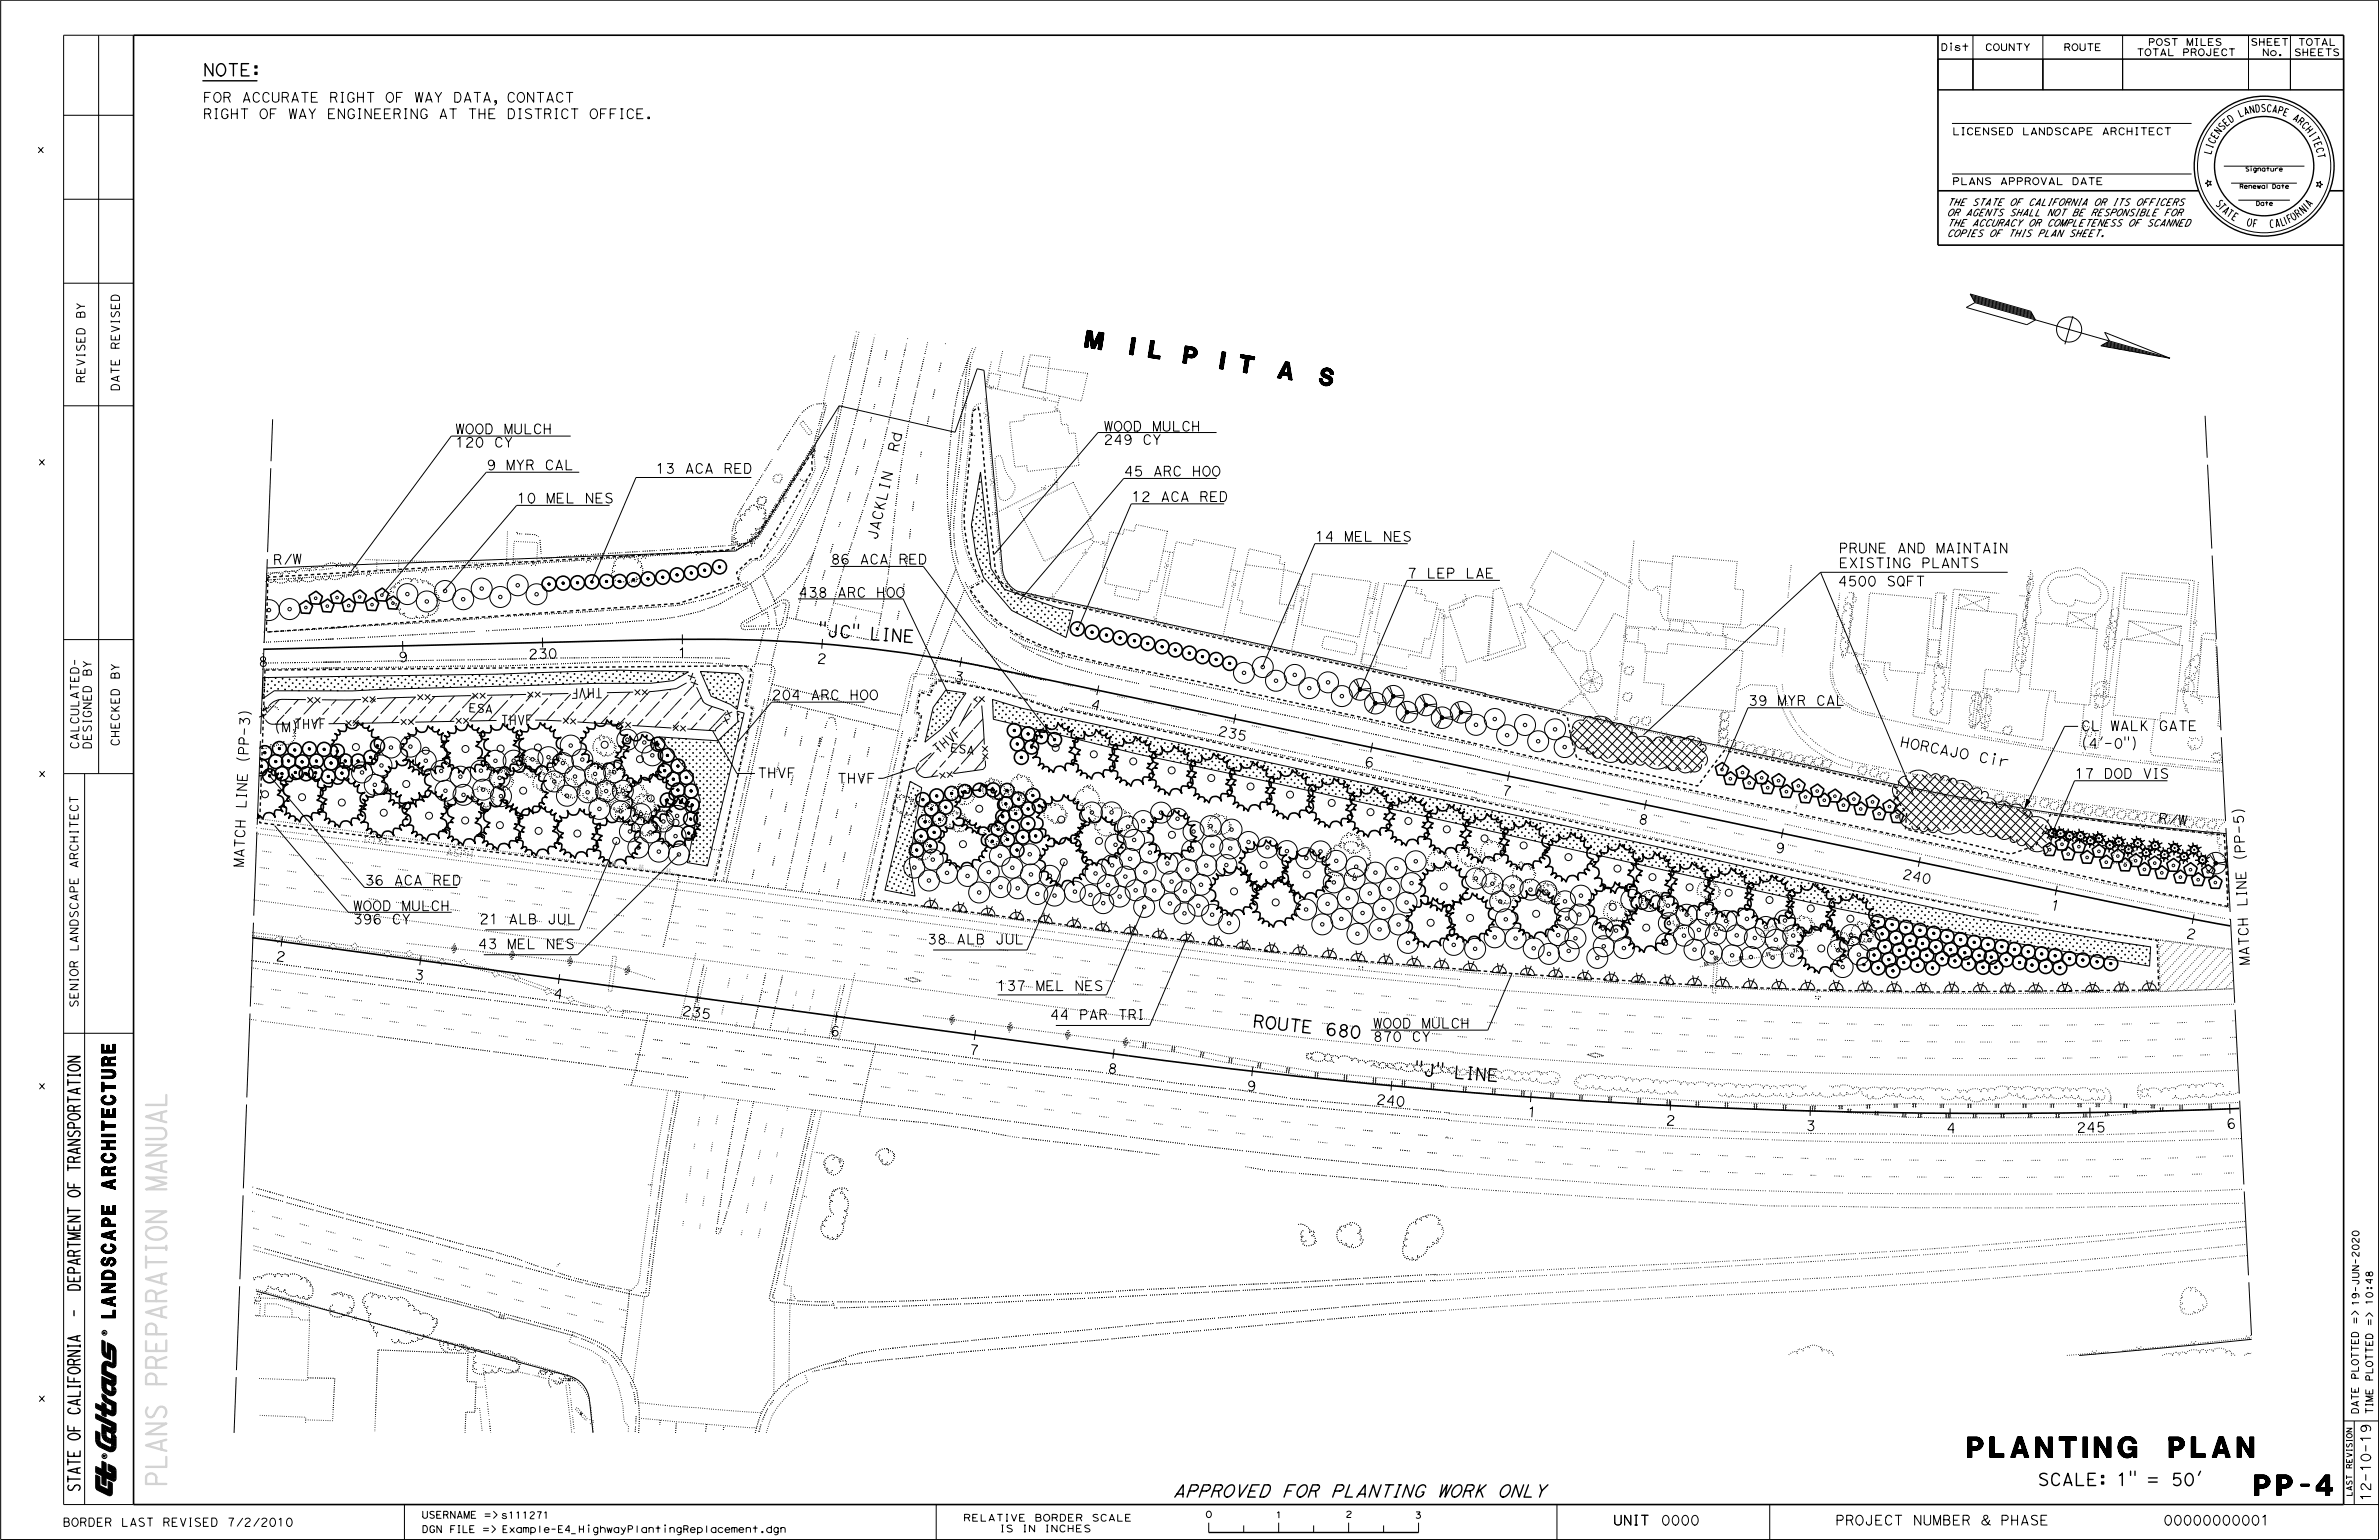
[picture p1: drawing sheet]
<svg xmlns="http://www.w3.org/2000/svg" width="432mm" height="279mm" viewBox="0 0 432 279" stroke-linecap="round" stroke-linejoin="round" font-family="sans-serif">
<defs><g id="words">
<g font-size="3.7">
<text x="357.1" y="264.4">PLANTING PLAN</text>
<text x="409.2" y="271.3">PP-4</text>
</g>
<g font-size="3.1">
<text x="196.8" y="63" transform="rotate(9 196.8 63)">M</text>
<text x="205" y="64.3" transform="rotate(9 205 64.3)">I</text>
<text x="208.4" y="64.8" transform="rotate(9 208.4 64.8)">L</text>
<text x="214.7" y="65.8" transform="rotate(9 214.7 65.8)">P</text>
<text x="221.3" y="66.9" transform="rotate(9 221.3 66.9)">I</text>
<text x="224.7" y="67.4" transform="rotate(9 224.7 67.4)">T</text>
<text x="231.8" y="68.5" transform="rotate(9 231.8 68.5)">A</text>
<text x="239.3" y="69.7" transform="rotate(9 239.3 69.7)">S</text>
</g>
<g font-size="2.2">
<text x="36.8" y="13.8">NOTE:</text>
<text x="148.4" y="115.4" transform="rotate(4 148.4 115.4)">&quot; J C &quot;</text>
<text x="157.7" y="116" transform="rotate(4 157.7 116)">L I N E</text>
<text x="227.3" y="186.3" transform="rotate(6 227.3 186.3)">R O U T E</text>
<text x="240.4" y="187.7" transform="rotate(6 240.4 187.7)">6</text>
<text x="242.6" y="188" transform="rotate(6 242.6 188)">8</text>
<text x="244.8" y="188.2" transform="rotate(6 244.8 188.2)">0</text>
<text x="256.6" y="195" transform="rotate(5 256.6 195)">&quot; J &quot;</text>
<text x="263.8" y="195.6" transform="rotate(5 263.8 195.6)">L I</text>
<text x="267.6" y="195.9" transform="rotate(4 267.6 195.9)">N</text>
<text x="269.8" y="196.1" transform="rotate(5 269.8 196.1)">E</text>
<text x="369.8" y="269.5">SCALE: 1&quot; = 50'</text>
<text x="212.8" y="271.6">APPROVED FOR PLANTING WORK ONLY</text>
</g>
<g font-size="1.8">
<text x="36.8" y="18.5">FOR ACCURATE RIGHT OF WAY DATA, CONTACT</text>
<text x="36.8" y="21.5">RIGHT OF WAY ENGINEERING AT THE DISTRICT OFFICE.</text>
<text x="82.6" y="81.1">120 CY</text>
<text x="82.6" y="78.7">WOOD MULCH</text>
<text x="162.9" y="82.1" transform="rotate(-77 162.9 82.1)">R d</text>
<text x="200.3" y="80.6">249 CY</text>
<text x="200.3" y="78.2">WOOD MULCH</text>
<text x="88.3" y="85.2">9 MYR CAL</text>
<text x="119" y="85.9">13 ACA RED</text>
<text x="204" y="86.4">45 ARC HOO</text>
<text x="93.8" y="91.3">10 MEL NES</text>
<text x="205.3" y="91">12 ACA RED</text>
<text x="159.1" y="98.1" transform="rotate(-77 159.1 98.1)">J A C K L I N</text>
<text x="238.7" y="98.2">14 MEL NES</text>
<text x="333.7" y="100.3">PRUNE AND MAINTAIN</text>
<text x="49.6" y="102.4" transform="rotate(-2 49.6 102.4)">R / W</text>
<text x="150.7" y="102.3">86 ACA RED</text>
<text x="255.4" y="104.9">7 LEP LAE</text>
<text x="333.6" y="106.3">4500 SQFT</text>
<text x="333.7" y="103">EXISTING PLANTS</text>
<text x="144.9" y="108.4">438 ARC HOO</text>
<text x="95.9" y="119.6" transform="rotate(-1 95.9 119.6)">2 3 0</text>
<text x="123" y="119.4">1</text>
<text x="46.9" y="120.9" transform="rotate(-1 46.9 120.9)">8</text>
<text x="72.3" y="120.1" transform="rotate(-1 72.3 120.1)">9</text>
<text x="148.2" y="120.3" transform="rotate(5 148.2 120.3)">2</text>
<text x="173" y="123.5" transform="rotate(10 173 123.5)">3</text>
<text x="140.1" y="127">204 ARC HOO</text>
<text x="197.9" y="128.6" transform="rotate(12 197.9 128.6)">4</text>
<text x="317.3" y="128">39 MYR CAL</text>
<text x="49.7" y="132.8">(M)</text>
<text x="220.9" y="133.4" transform="rotate(12 220.9 133.4)">2 3 5</text>
<text x="344.7" y="135.4" transform="rotate(11 344.7 135.4)">H O R C A J O</text>
<text x="377.7" y="132.6">CL WALK GATE</text>
<text x="45" y="138.4" transform="rotate(-88 45 138.4)">( P P - 3 )</text>
<text x="137.5" y="141.1">THVF</text>
<text x="151.9" y="142.1">THVF</text>
<text x="247.5" y="138.9" transform="rotate(12 247.5 138.9)">6</text>
<text x="359" y="138.2" transform="rotate(11 359 138.2)">C i</text>
<text x="362.6" y="138.9" transform="rotate(11 362.6 138.9)">r</text>
<text x="376.6" y="141.2">17 DOD VIS</text>
<text x="44.6" y="146.8" transform="rotate(-88 44.6 146.8)">L I N E</text>
<text x="272.4" y="144.1" transform="rotate(12 272.4 144.1)">7</text>
<text x="297.2" y="149.3" transform="rotate(12 297.2 149.3)">8</text>
<text x="391.7" y="149.3" transform="rotate(5 391.7 149.3)">R /</text>
<text x="395.2" y="149.6" transform="rotate(5 395.2 149.6)">W</text>
<text x="322.1" y="154.5" transform="rotate(12 322.1 154.5)">9</text>
<text x="44.2" y="157.4" transform="rotate(-88 44.2 157.4)">MA T C H</text>
<text x="66.2" y="160.6">36 ACA RED</text>
<text x="345.2" y="159.4" transform="rotate(12 345.2 159.4)">2 4 0</text>
<text x="407.5" y="156.1" transform="rotate(-92 407.5 156.1)">( P P - 5 )</text>
<text x="64.1" y="167.6">396 CY</text>
<text x="64.1" y="165.2">WOOD MULCH</text>
<text x="87" y="167.6">21 ALB JUL</text>
<text x="372.1" y="165" transform="rotate(12 372.1 165)">1</text>
<text x="407.9" y="164.5" transform="rotate(-92 407.9 164.5)">L I N E</text>
<text x="86.7" y="172.1">43 MEL NES</text>
<text x="168.3" y="171.3">38 ALB JUL</text>
<text x="396.7" y="170.1" transform="rotate(11 396.7 170.1)">2</text>
<text x="50" y="174.3" transform="rotate(8 50 174.3)">2</text>
<text x="75.1" y="177.7" transform="rotate(8 75.1 177.7)">3</text>
<text x="180.9" y="179.7">137 MEL NES</text>
<text x="408.3" y="175.1" transform="rotate(-92 408.3 175.1)">MA T C H</text>
<text x="100.3" y="181.1" transform="rotate(8 100.3 181.1)">4</text>
<text x="123.7" y="184.2" transform="rotate(8 123.7 184.2)">2 3 5</text>
<text x="190.6" y="185">44 PAR TRI</text>
<text x="150.6" y="187.8" transform="rotate(8 150.6 187.8)">6</text>
<text x="175.8" y="191.2" transform="rotate(8 175.8 191.2)">7</text>
<text x="249.2" y="188.9">870 CY</text>
<text x="249.2" y="186.5">WOOD MULCH</text>
<text x="200.9" y="194.6" transform="rotate(8 200.9 194.6)">8</text>
<text x="226.2" y="197.8" transform="rotate(7 226.2 197.8)">9</text>
<text x="249.7" y="200.3" transform="rotate(5 249.7 200.3)">2 4 0</text>
<text x="277.2" y="202.6" transform="rotate(4 277.2 202.6)">1</text>
<text x="302.3" y="204.1" transform="rotate(3 302.3 204.1)">2</text>
<text x="327.7" y="205.1" transform="rotate(2 327.7 205.1)">3</text>
<text x="353.2" y="205.5">4</text>
<text x="376.9" y="205.5" transform="rotate(-1 376.9 205.5)">2 4 5</text>
<text x="404.1" y="204.8" transform="rotate(-2 404.1 204.8)">6</text>
<text x="430.3" y="272.4" transform="rotate(-90 430.3 272.4)">12-10-19</text>
<text x="292.8" y="276.7">UNIT</text>
<text x="301.4" y="276.7">0000</text>
<text x="333.1" y="276.7">PROJECT NUMBER &amp; PHASE</text>
<text x="392.6" y="276.7">00000000001</text>
</g>
<g font-size="1.5">
<text x="15.4" y="57.8" transform="rotate(-90 15.4 57.8)">BY</text>
<text x="21.7" y="63.4" transform="rotate(-90 21.7 63.4)">REVISED</text>
<text x="15.4" y="69.5" transform="rotate(-90 15.4 69.5)">REVISED</text>
<text x="21.7" y="71" transform="rotate(-90 21.7 71)">DATE</text>
<text x="16.6" y="122.8" transform="rotate(-90 16.6 122.8)">BY</text>
<text x="21.7" y="123.3" transform="rotate(-90 21.7 123.3)">BY</text>
<text x="85" y="129.1" transform="rotate(4 85 129.1)">E S A</text>
<text x="14.3" y="136" transform="rotate(-90 14.3 136)">CALCULATED-</text>
<text x="16.6" y="136" transform="rotate(-90 16.6 136)">DESIGNED</text>
<text x="21.7" y="135.4" transform="rotate(-90 21.7 135.4)">CHECKED</text>
<text x="172.4" y="136.3" transform="rotate(8 172.4 136.3)">E S A</text>
<text x="14.2" y="157.6" transform="rotate(-90 14.2 157.6)">ARCHITECT</text>
<text x="14.2" y="172.7" transform="rotate(-90 14.2 172.7)">LANDSCAPE</text>
<text x="14.2" y="182.8" transform="rotate(-90 14.2 182.8)">SENIOR</text>
<text x="11.4" y="276.9">BORDER LAST REVISED 7/2/2010</text>
</g>
<g font-size="1.3">
<text x="403.4" y="23.7" transform="rotate(-47 403.4 23.7)">S</text>
<text x="404.1" y="23" transform="rotate(-41 404.1 23)">E</text>
<text x="404.9" y="22.3" transform="rotate(-35 404.9 22.3)">D</text>
<text x="406.5" y="21.3" transform="rotate(-24 406.5 21.3)">L</text>
<text x="407.4" y="20.9" transform="rotate(-18 407.4 20.9)">A</text>
<text x="408.4" y="20.6" transform="rotate(-12 408.4 20.6)">N</text>
<text x="409.4" y="20.4" transform="rotate(-6 409.4 20.4)">D</text>
<text x="410.3" y="20.3" transform="rotate(-1 410.3 20.3)">S</text>
<text x="411.3" y="20.3" transform="rotate(6 411.3 20.3)">C</text>
<text x="413.3" y="20.5" transform="rotate(17 413.3 20.5)">P</text>
<text x="414.3" y="20.8" transform="rotate(22 414.3 20.8)">E</text>
<text x="416" y="21.7" transform="rotate(34 416 21.7)">A</text>
<text x="416.9" y="22.2" transform="rotate(39 416.9 22.2)">R</text>
<text x="417.6" y="22.8" transform="rotate(45 417.6 22.8)">C</text>
<text x="418.3" y="23.6" transform="rotate(51 418.3 23.6)">H</text>
<text x="7" y="27.7">x</text>
<text x="354.3" y="24.5">LICENSED LANDSCAPE ARCHITECT</text>
<text x="401.3" y="28.1" transform="rotate(-75 401.3 28.1)">L</text>
<text x="401.5" y="27.2" transform="rotate(-70 401.5 27.2)">I</text>
<text x="401.9" y="26.2" transform="rotate(-64 401.9 26.2)">C</text>
<text x="402.3" y="25.3" transform="rotate(-58 402.3 25.3)">E</text>
<text x="402.8" y="24.5" transform="rotate(-52 402.8 24.5)">N</text>
<text x="419" y="24.3" transform="rotate(57 419 24.3)">I</text>
<text x="419.5" y="25.2" transform="rotate(63 419.5 25.2)">T</text>
<text x="420" y="26" transform="rotate(68 420 26)">E</text>
<text x="420.3" y="27" transform="rotate(74 420.3 27)">C</text>
<text x="420.6" y="27.9" transform="rotate(80 420.6 27.9)">T</text>
<text x="354.3" y="33.5">PLANS APPROVAL DATE</text>
<text x="7" y="84.4">x</text>
<text x="7" y="140.9">x</text>
<text x="7" y="197.6">x</text>
<text x="430.7" y="236.8" transform="rotate(-90 430.7 236.8)">10:48</text>
<text x="428.1" y="240.2" transform="rotate(-90 428.1 240.2)">=&gt; 19-JUN-2020</text>
<text x="430.7" y="240.5" transform="rotate(-90 430.7 240.5)">=&gt;</text>
<text x="428.1" y="250.3" transform="rotate(-90 428.1 250.3)">PLOTTED</text>
<text x="430.7" y="250.6" transform="rotate(-90 430.7 250.6)">PLOTTED</text>
<text x="7" y="254.3">x</text>
<text x="428.1" y="256.6" transform="rotate(-90 428.1 256.6)">DATE</text>
<text x="430.7" y="256.6" transform="rotate(-90 430.7 256.6)">TIME</text>
<text x="76.5" y="275.5">USERNAME =&gt; s111271</text>
<text x="174.8" y="276">RELATIVE BORDER SCALE</text>
<text x="76.5" y="278.1">DGN FILE =&gt;</text>
<text x="91.1" y="278.1">Example-E4_HighwayPlantingReplacement.dgn</text>
<text x="181.4" y="277.9">IS IN INCHES</text>
</g>
<g font-size="1.2">
<text x="352.2" y="9.2">Dist</text>
<text x="360.3" y="9.2">COUNTY</text>
<text x="374.5" y="9.2">ROUTE</text>
<text x="387.8" y="10.1">TOTAL PROJECT</text>
<text x="389.9" y="8.2">POST MILES</text>
<text x="408.5" y="8.2">SHEET</text>
<text x="410.6" y="10.1">No.</text>
<text x="416.4" y="10.1">SHEETS</text>
<text x="417.1" y="8.2">TOTAL</text>
<text x="353.3" y="41.1">THE ACCURACY OR COMPLETENESS OF SCANNED</text>
<text x="353.3" y="39.2">OR AGENTS SHALL NOT BE RESPONSIBLE FOR</text>
<text x="353.3" y="37.3">THE STATE OF CALIFORNIA OR ITS OFFICERS</text>
<text x="353.3" y="42.9">COPIES OF THIS PLAN SHEET.</text>
<text x="66" y="152.8" transform="rotate(8 66 152.8)">D I K E</text>
<text x="80.9" y="155.1" transform="rotate(8 80.9 155.1)">A S P H</text>
<text x="218.7" y="275.3">0</text>
<text x="231.5" y="275.4">1</text>
<text x="244.2" y="275.3">2</text>
<text x="256.7" y="275.5">3</text>
</g>
<g font-size="1">
<text x="426.9" y="266.5" transform="rotate(-90 426.9 266.5)">REVISION</text>
<text x="426.9" y="271.5" transform="rotate(-90 426.9 271.5)">LAST</text>
</g>
<g font-size=".8">
<text x="406.5" y="34.2">Renewal Date</text>
<text x="407.5" y="31.1">Signature</text>
<text x="409.4" y="37.3">Date</text>
</g>
<g font-size=".6">
<text x="163.6" y="165.6" transform="rotate(7 163.6 165.6)">1 0</text>
<text x="246.4" y="175.9" transform="rotate(7 246.4 175.9)">1 1</text>
<text x="329.3" y="181.3">12</text>
</g>
<g font-size=".5">
<text x="19.2" y="242" transform="rotate(-90 19.2 242)">R</text>
<text x="19.2" y="264.4" transform="rotate(-90 19.2 264.4)">R</text>
</g>
</g></defs>
<g fill="none" stroke="#000" stroke-width=".18">
<path d="M.1 0h431.6v279.3h-431.6zM17.9 6.4v134M24.2 6.4h-12.7v266.6h12.7M351.7 16.3h73.7M351.7 10.7h6.4v5.6h-6.4zM351.7 10.7h73.7M354.1 8.3v.9M358.1 6.4v9.9M358.1 10.7h12.7v5.6h-12.7zM370.8 10.7h14.5v5.6h-14.5zM370.8 6.4v9.9M385.3 6.4v9.9"/>
<path d="M385.3 10.7h22.8v5.6h-22.8zM408.1 10.7h7.6v5.6h-7.6zM408.1 6.4v9.9M415.7 6.4v9.9M415.7 10.7h9.7v5.6h-9.7zM11.5 20.9h12.7M11.5 36.1h12.7M354.3 31.6h43.5M354.3 22.4h43.5M400.6 32.7l.3 .3 .4-.1-.2 .3 .3 .4-.5-.1-.2 .3v-.4l-.5-.1 .5-.2zM403.4 38.5l1.1-.9-.7 1.3M403.5 36.5a.36 .36 0 0 0-.6 0 .36 .36 0 0 0 0 .5v.1a.34 .34 0 0 1-.2 .4 .34 .34 0 0 1-.4-.3"/>
<path d="M403.6 30.1h14.7M403.7 38.3l.3 .3M403.7 36.8l.4 .5M403.9 37.1l-1.1 .9M404.9 38l.5 .3M405 33.2h11.9M405.2 38.2l-.8 1.1M405.4 39.2l.4 .2M406.3 36.3h9.3M406.3 38.9l-.5-.3-.7 1.2 .4 .3M408.4 39.7l-.3 .2-.2 .5a.34 .34 0 0 0 0 .5 .34 .34 0 0 0 .4 .1l.4-.7-.1-.6M408.6 30.5v.6"/>
<path d="M409.7 39.9l-.5-.1-.2 1.4M412.6 40a.36 .36 0 0 0-.5 0 .36 .36 0 0 0 0 .5 .52 .52 0 0 0 .5 .8v-.1M413.9 39.6l.4 1.4 .4-.2M414.5 39.4l.6 1.3M415.5 38.9l-.5 .2 .6 1.3M415.7 39.6l-.4 .2M416.1 38.6a.83 .83 0 0 1 .4 1.3 1.01 1.01 0 0 1-.7-1.2M416.8 38.1l-.3 .2 .8 1.1M416.9 38.1l.3 .1v.4M417.2 38.6l-.3 .3M417.2 38.6l.6 .5M417.7 37.3l.9 1.1-1.3-.7 .9 1"/>
<path d="M418.1 36.9l.9 1.1M419.5 36.9l-.3 .3M419.8 37l-1.3-.6 .9 1.1M420.5 33.1l.4 .1 .3-.3v.4l.4 .2-.5 .1v.4l-.2-.3-.5 .1 .3-.4zM11.5 51.4h12.7M357.6 53.3l11 3.2 .9 1.5-1.6 .9-11-3.1 1.6-.9zM357.7 53.6l11 3.1M357.8 53.8l11 3.1M358 54l11 3.1M358.1 54.2l11 3.2M358.2 54.5l11 3.1M358.3 54.7l11 3.1"/>
<path d="M358.5 54.9l35.4 10.1M376.3 57.3l-1.5 5.2M409.1 40.5l.4 .1M413.7 40.8l-.5 .1M413.8 41.1l-.5-1.3-.1 1.4M11.5 73.6h12.7M49.5 76.1l-.3 7.6M103.6 79.1h-21.7l-18.2 24.6M220.8 78.5h-21.5l-18.9 22.1M381.5 62.6l1.6 .5M381.8 62.5l3.1 .9M382 62.4l4.7 1.3"/>
<path d="M382 60.3l11.9 4.7-12.6-2.3 1.6-.8zM382.2 62.2l6.3 1.8M382.4 62.1l7.9 2.3M382.7 62l9.4 2.7M400.2 75.4l.4 7.6M49.1 84.9l-.5 15.3M105.1 85.7h-16.8l-18.9 22.1M110.6 91.7h-16.8l-13.3 15.6M136.4 86.6h-21l-8 18.9M176.4 95.6h.2M176.5 94.3l.2 .1M176.5 95.5l-.1 .3"/>
<path d="M176.6 94.2v.3M176.7 93.1h.1M176.7 93v.2M176.8 97.6h.3M176.9 98.8h.1M176.9 96.3h.3M176.9 91.8h.1M176.9 97.4v.3M177 95l.3 .1M177 96.1v.4M177.1 93.8h.3M177.2 94.9l-.1 .3"/>
<path d="M177.2 99.5h.3M177.2 92.5h.3M177.3 93.6l-.1 .3M177.3 98.2l.3 .1M177.3 91.2l.4 .1M177.4 99.4v.3M177.4 92.4v.3M177.4 97h.4M177.5 90h.3M177.5 98.1v.3M177.5 91.1v.3M177.6 95.7h.3"/>
<path d="M177.6 88.7h.3M177.6 96.8v.4M177.6 89.8v.3M177.7 94.5h.3M177.7 87.4l.3 .1M177.7 95.6v.3M177.7 88.6v.3M177.8 93.2h.3M177.9 94.3l-.1 .3M177.9 87.3l-.1 .3M177.9 86.2h.1M177.9 98.9l.3 .1"/>
<path d="M177.9 91.9l.3 .1M178 85.6l1.9 17.5 2.4 3.8 9.8 3.4 2.7 .5-1.3 4.9-9.9-4.9-5.1-6.1-1.4-4-.8-5.5zM178 93l-.1 .4M178 86l-.1 .3M178 97.7h.3M178 90.7h.3M178.1 98.8l-.1 .3M178.1 91.8v.3M178.1 96.4h.4M178.1 89.4h.3M178.2 97.5v.3M178.2 90.5v.3"/>
<path d="M178.3 95.1l.3 .1M178.3 96.3v.3M178.3 89.3v.3M178.4 93.9h.3M178.4 95v.3M178.5 99.6l.3 .1M178.5 92.6h.2M178.5 93.7v.4M178.6 98.4h.3M178.7 99.5l-.1 .3M178.7 92.5l-.1 .3M178.7 97.1h.3"/>
<path d="M178.8 98.2l-.1 .3M178.8 95.8l.3 .1M178.9 97v.3M179 95.7v.3M179.2 99l.2 .1M179.3 98.9v.3M220.8 86.8h-16.8l-18.9 22.1M222.2 91.4h-16.9l-9.5 22.4M255.5 98.6h-16.9l-9.5 22.4M400.7 84.3l.8 15.2M11.5 116h12.7M47.7 118.5v.2"/>
<path d="M47.9 117.9l-.6 15.2M48.2 108.9a1.9 1.9 0 0 1 2.5 1.9 1.9 1.9 0 0 1-2.6 1.6M48.5 103l85-3 4.1-2.9 14.7-23.5 21.1 4.8 4-11.5 1.2 .3 3.3 35.9a5.1 5.1 0 0 0 2.7 4.2l85.1 18.5M48.5 101.4l-.6 15.3M73.1 116.3v1.8M98.5 115.7v1.8M99.5 106.1l.3-.2-.3 .2M99.6 105.8l-.1 .1M99.6 105.8l-.2 .1M99.7 105.8l-.3 .2M99.8 105.8l-.3 .3 .3-.3M99.8 106.1l-.1 .1"/>
<path d="M99.8 105.9l-.2 .3M99.8 106l-.1 .2M99.9 106l-.3 .2M102.2 105.6l-.2 .1 .1-.1M102.2 105.6l-.2 .3M102.4 105.6l-.3 .3M102.4 105.7l-.3 .3M102.4 105.9l-.1 .1M102.4 105.8l-.3 .2M104.7 105.9l.3-.3-.2 .3M104.7 105.5l-.1 .1M104.9 105.5l-.3 .2"/>
<path d="M104.9 105.5l-.3 .3 .3-.2M105 105.6l-.4 .2M105 105.8l-.1 .1M105 105.7l-.2 .2M107.4 105.4l-.2 .1M107.5 105.4l-.3 .2 .3-.2M107.5 105.4l-.3 .2M107.6 105.4l-.3 .3 .3-.3M107.6 105.4l-.3 .3M107.6 105.7l-.1 .1M107.6 105.5l-.3 .2M107.6 105.5l-.3 .3"/>
<path d="M107.6 105.6l-.1 .2M107.6 105.5l-.2 .3M107.6 105.6l-.2 .2M109.9 105.6l.3-.3-.3 .3M109.9 105.6l.3-.2-.2 .3M110 105.3l-.1 .1M110.1 105.3l-.2 .1M110.2 105.3l-.3 .2M110.3 105.6l-.1 .1M110.3 105.4l-.3 .3M110.3 105.5l-.2 .2M112.3 105.6l.3-.3-.3 .4"/>
<path d="M112.4 105.3l-.1 .1M112.5 105.3l-.2 .2M112.5 105.7l.2-.2-.2 .2M112.6 105.3l-.3 .3M112.6 105.6v.1M112.7 105.4l-.3 .3M114.9 105l-.1 .1M115 105l-.2 .1M115 105l-.2 .2M115.1 105l-.3 .2M115.1 105l-.3 .3M115.1 105l-.3 .3 .4-.3"/>
<path d="M115.2 105.3l-.1 .1M115.2 105.1l-.3 .3 .3-.3M115.2 105.1l-.3 .3M115.2 105.2l-.2 .2 .2-.1M115.2 105.2l-.2 .2M117.4 105l.3-.2-.3 .3M117.5 104.8l-.1 .1M117.6 104.8l-.2 .2M117.7 104.8l-.3 .3M117.8 105.1l-.1 .1M117.8 104.9l-.4 .2M117.8 105l-.3 .2 .3-.2"/>
<path d="M117.8 105l-.2 .2M120.1 104.7l.2-.2-.2 .3M120.1 104.8l.3-.3-.3 .3M120.2 104.5l-.1 .1M120.3 104.5l-.2 .2M120.4 104.6l-.3 .3M120.5 104.6l-.4 .3M120.5 104.8l-.2 .1M120.5 104.7l-.3 .2M120.5 104.7l-.3 .2 .3-.2M122.8 104.5l.3-.3-.3 .3M122.8 104.1l-.1 .1"/>
<path d="M122.9 104.1l-.2 .2M123 104.1l-.3 .3M123 104.2l-.2 .3M123.1 104.4l-.1 .1M123.1 104.4l-.2 .1M123.1 104.3l-.2 .2M123.9 115.1v1.8M125.3 104l.3-.2-.3 .3M125.3 104.1l.3-.3-.3 .3M125.4 103.8l-.1 .1M125.4 104.2l.3-.3-.3 .3M125.4 103.7l-.1 .2"/>
<path d="M125.6 104.1h.1M125.7 103.9l-.3 .2M125.7 104l-.2 .2 .2-.2M127.8 103.3l-.1 .1M127.8 103.7l.3-.3-.3 .3M127.9 103.3l-.2 .1M127.9 103.2l-.2 .2M128 103.3l-.3 .2M128 103.3l-.3 .3 .4-.3M128.1 103.3l-.3 .3 .3-.2M128.1 103.5l-.2 .2M130.4 102.9l.2-.3-.2 .3"/>
<path d="M130.4 103l.4-.3-.3 .3M130.5 102.7l-.1 .1M130.6 102.6l-.2 .2M130.7 102.7l-.3 .2 .3-.2M130.8 103h-.1M130.8 102.8l-.3 .3M130.8 102.9l-.2 .2M144.8 108.7h19.1l8.2 17.2M149.3 115.9l-.1 1.8M150.7 102.8h16.9l23.8 31.4M174.5 119.2l-.3 1.8M177.2 100.8h.2"/>
<path d="M177.3 100.6l-.1 .3M177.7 101.5h.3M177.8 100.2h.3M177.8 102.8h.1M177.8 101.3v.3M178 100.1l-.1 .3M178.1 103.4h.3M178.2 102.2h.4M178.3 103.3v.3M178.4 100.9h.3M178.4 102v.3M178.5 100.7v.4"/>
<path d="M178.7 104.1h.3M178.8 102.8l.3 .1M178.9 104l-.1 .3M178.9 101.6h.3M179 102.7v.3M179.1 100.3h.3M179.1 101.4v.4M179.2 100.2v.3M179.3 104.8h.3M179.4 103.5l.3 .1M179.4 104.7v.3M179.5 102.3h.3"/>
<path d="M179.6 103.4l-.1 .3M179.6 101h.1M179.7 102.1v.3M179.8 105.5h.4M180 104.2l.3 .1M180 105.3v.4M180.1 104.1v.3M180.4 106.2h.3M180.5 104.9h.4M180.6 106v.3M180.7 104.8v.3M181 106.9h.3"/>
<path d="M181.1 105.6h.3M181.2 106.7l-.1 .3M181.3 105.5v.3M181.6 107.6h.3M181.7 106.3h.2M181.7 107.4v.3M181.9 106.2l-.1 .3M182.1 108.2l.4 .1M182.3 107h.3M182.3 108.1v.3M182.4 107v.2M182.7 108.9l.3 .1"/>
<path d="M182.8 107.7h.4M182.9 108.8v.3M183 107.5v.3M183.3 109.6l.3 .1M183.4 108.4h.3M183.5 109.5l-.1 .3M183.6 108.2v.3M183.9 110.3h.3M184 109.1h.3M184 110.2v.3M184.1 107.8h.3M184.2 108.9l-.1 .3"/>
<path d="M184.3 107.6l-.1 .4M184.4 111h.4M184.6 109.7l.3 .1M184.6 110.9v.3M184.7 108.5h.3M184.7 109.6v.3M184.8 108.3v.4M185.1 110.4l.3 .1M185.2 109.2h.4M185.3 110.3v.3M185.4 109v.3M185.5 108v.1"/>
<path d="M185.7 111.1l.3 .1M185.8 109.9h.3M185.9 111l-.1 .3M185.9 108.6h.4M186 109.7v.3M186.1 108.5v.3M186.3 111.8h.3M186.4 110.6h.3M186.5 111.7l-.1 .3M186.5 109.3h.3M186.6 110.4l-.1 .3M186.7 109.1v.4"/>
<path d="M187 111.2l.3 .1M187 112.4h.1M187.1 110h.3M187.1 111.1v.3M187.2 108.7h.3M187.3 109.8l-.1 .4M187.4 108.7l-.1 .2M187.5 111.9l.4 .1M187.7 110.7h.3M187.7 111.8v.3M187.8 109.4h.3M187.8 110.5v.3"/>
<path d="M187.9 109.3v.3M188.1 112.6l.3 .1M188.2 111.4h.3M188.3 112.5v.3M188.3 110.1h.4M188.4 111.2v.3M188.5 110v.3M188.8 113.3h.2M188.8 112l.3 .1M188.9 113.2l-.1 .2M188.9 110.8h.3M189 111.9l-.1 .3"/>
<path d="M189 109.5l.4 .1M189.1 110.6v.4M189.2 109.4v.3M189.4 112.7l.3 .1M189.5 111.5h.3M189.6 112.6l-.1 .3M189.6 110.2h.3M189.7 111.3l-.1 .3M189.8 110.1v.3M190 113.4l.3 .1M190.1 112.2h.3M190.1 113.3v.3"/>
<path d="M190.2 110.9h.3M190.2 112v.3M190.4 110.8l-.1 .3M190.5 109.8h-.1M190.5 114.1h.3M190.6 112.9h.4M190.7 114v.3M190.8 111.6h.3M190.8 112.7v.3M190.9 110.3l.3 .1M190.9 111.4v.4M191.1 110.2l-.1 .3"/>
<path d="M191.2 113.5l.3 .1M191.3 112.3h.4M191.4 113.4v.3M191.4 111h.4M191.5 112.1v.4M191.6 110.9v.3M191.8 114.2l.3 .1M191.9 113h.3M192 114.1l-.1 .3M192 111.7h.3M192.1 112.8v.3M192.1 110.4l.4 .1"/>
<path d="M192.2 111.6v.3M192.3 110.4v.2M192.4 114.9l.3 .1M192.5 113.7h.3M192.5 114.8v.3M192.6 112.4h.3M192.7 113.5l-.1 .3M192.7 111.1l.3 .1M192.8 112.3l-.1 .3M192.9 111v.3M193.1 114.4h.3M193.1 115.5h.1"/>
<path d="M193.2 113.1h.3M193.2 114.2v.3M193.3 111.8l.3 .1M193.3 112.9v.4M193.5 111.7l-.1 .3M193.6 110.6l-.1 .1M193.6 115h.1M193.7 113.8h.3M193.9 112.5h.3M193.9 113.6v.4M194 111.3h.3M194 112.4v.3"/>
<path d="M194.2 111.1l-.1 .3M195.3 114l.2-.1-.2 .2M195.5 113.9l-.1 .1M195.6 113.9l-.3 .3 .3-.3M195.7 113.9l-.3 .3M195.7 114l-.3 .2M195.7 114.2l-.1 .1M195.7 114.1l-.2 .2M195.7 114.1l-.3 .2M198.1 114.5l-.1 .1M198.2 114.5l-.2 .1M198.2 114.5l-.2 .2"/>
<path d="M198.3 114.5l-.3 .2M198.3 114.5l-.3 .3M198.4 114.6l-.3 .2 .3-.2M198.4 114.8l-.1 .1M198.4 114.6l-.3 .3M198.4 114.7l-.2 .2M200.7 115.4l.3-.3-.2 .3M200.8 115l-.2 .1M200.8 115l-.2 .2M200.8 115l-.2 .3 .3-.3-.3 .3 .3-.3M201 115.1l-.3 .2M201 115.1l-.3 .3 .3-.3"/>
<path d="M201 115.3l-.1 .1M201 115.2l-.2 .2M203.1 115.7l.2-.2-.2 .2M203.2 115.5l-.1 .1M203.3 115.5l-.2 .3 .3-.3M203.5 115.6l-.4 .2M203.5 115.6l-.3 .3M203.5 115.8l-.1 .1M203.5 115.8l-.2 .1M203.5 115.7l-.2 .2M205.7 116.3l.3-.3-.3 .3M205.8 116l-.1 .2"/>
<path d="M205.9 116l-.2 .2 .2-.2M206.1 116.1l-.4 .2M206.1 116.1l-.3 .3M206.1 116.4h-.1M206.1 116.3l-.1 .2M206.1 116.2l-.3 .2M206.1 116.2l-.2 .3M206.1 116.2l-.2 .3 .2-.2M208.1 116.8l.3-.2-.3 .3M208.2 116.6l-.1 .1M208.3 116.5l-.2 .2M208.3 116.5l-.2 .3"/>
<path d="M208.5 116.6l-.3 .3M208.5 116.9h-.1M208.5 116.7l-.2 .3M208.5 116.8l-.1 .2M208.5 116.8l-.2 .2M210.9 117.1l-.2 .1M210.9 117.1l-.2 .2M211 117.1l-.3 .3M211.1 117.5h-.1M211.1 117.3l-.3 .2 .2-.3-.3 .2M211.1 117.4l-.1 .1M211.1 117.3l-.2 .2"/>
<path d="M211.1 117.3l-.2 .3M213.3 117.7l-.2 .1M213.3 117.7l-.2 .2M213.4 117.7l-.3 .2 .3-.2-.2 .3M213.5 117.8l-.3 .3M213.5 118l-.1 .1M213.5 117.9l-.3 .2M213.5 117.9l-.2 .2M215.7 118.4l.1-.1-.1 .2M215.8 118.3l-.1 .1M215.8 118.7l.3-.2-.3 .2M215.9 118.3l-.2 .3"/>
<path d="M216 118.3l-.3 .3M216 118.4l-.3 .2M216 118.6v.1M216.1 118.4l-.3 .3M216.1 118.6l-.2 .1M218.1 119.2l.3-.2-.3 .3M218.2 118.9l-.1 .1M218.2 118.9l-.1 .2M218.3 118.9l-.3 .2M218.3 118.9l-.2 .3M218.4 119l-.3 .2M218.4 119.3h.1"/>
<path d="M218.4 119l-.3 .3M218.5 119.2l-.2 .1M218.5 119.1l-.3 .2M220.6 119.8l.3-.3-.3 .3M220.7 119.5l-.2 .1M220.7 119.4l-.2 .3M220.8 119.5l-.3 .2M220.9 119.5l-.3 .3M220.9 119.8h-.1M220.9 119.6l-.3 .2M220.9 119.7l-.1 .2M220.9 119.6l-.2 .2"/>
<path d="M220.9 119.7l-.2 .2M272.2 105.3h-16.8l-8.4 19.7M330.4 103.8l-32.1 29.5M330.4 103.8h34M330.4 103.8l16.9 40.4M401.5 100.8l.8 15.2M402.4 117.3l.7 15.2M43 137.5a2.22 2.22 0 0 0 2.3 .1M47.3 139.1l.3-.2-.3 .2M47.3 134.4l-.6 15.2M47.4 138.8l-.1 .1M47.4 129.2l.5 1.3"/>
<path d="M47.4 138.8l-.2 .2M47.5 138.8l-.3 .2M47.5 139.2l.2-.1-.2 .1M47.5 138.8l-.3 .3 .3-.3M47.6 138.9l-.3 .2 .3-.2M47.6 138.9l-.2 .3M47.7 139l-.3 .2M47.7 126h.3M47.7 122.9l42.3-.6 22.3-.7 12.7 .3-2.7 1.6-4.1 .5h-10.4l-37.8 1-6 .4-14.2-.1-2.2 1.5zM47.8 124.7l.3 .1M47.9 125.8l-.1 .4M47.9 123.5h.3"/>
<path d="M47.9 136.7l.3-.3-.3 .3M47.9 128l.6 1.3M48 136.7l.3-.2-.3 .3M48 124.6l-.1 .3M48 136.4l-.1 .1M48 136.3l-.1 .2M48.1 136.3l-.2 .2M48.1 123.3v.3M48.1 136.3l-.2 .3M48.1 136.4l-.2 .2M48.2 130.6a1.94 1.94 0 0 0 2 .8h2.4M48.2 136.4l-.3 .3"/>
<path d="M48.2 136.7h.1M48.3 136.6l-.2 .2M48.3 136.6l-.3 .2 .3-.2M48.3 129.6l-1.3 .5M48.4 125.4h.3M48.5 124.2h.3M48.5 125.3v.3M48.7 124l-.1 .3M48.8 122.9v.2M48.9 128.4l-1.3 .5M48.9 122.9h.1M49.1 124.8l.3 .1"/>
<path d="M49.2 123.6h.3M49.2 124.7v.3M49.4 123.4l-.1 .4M49.8 124.3h.3M49.9 123h.3M49.9 124.1v.3M50 138l-.1 .1M50 138.4l.3-.3-.3 .3M50 122.9v.3M50.1 138l-.3 .2M50.1 138l-.2 .3M50.2 138l-.3 .3"/>
<path d="M50.2 138.3v.1M50.3 138.1l-.3 .3M50.3 138.2l-.3 .2M50.3 125h.3M50.4 123.7h.4M50.5 124.8v.3M50.6 130.7a2.22 2.22 0 0 0 0 2.3M50.6 123.6v.3M50.6 135.6l-.1 .1M50.7 135.6l-.2 .2M50.8 136l.1-.2-.2 .2M50.8 135.6l-.3 .2"/>
<path d="M50.8 135.6l-.3 .3M50.8 135.7l-.3 .2 .4-.2M50.9 135.9l-.1 .1M50.9 135.7l-.3 .3 .3-.2M50.9 135.8l-.2 .2M51 124.4h.3M51.1 123.1l.3 .1M51.2 124.2v.4M51.3 123v.3M51.6 125.1h.3M51.7 123.8h.3M51.8 124.9l-.1 .4"/>
<path d="M51.9 123.7v.3M52.2 138l.1-.2-.1 .2M52.3 124.5h.3M52.3 138.2l.3-.2-.3 .3M52.3 137.9l-.1 .1M52.4 123.2l.3 .1M52.4 137.8l-.2 .3M52.5 124.4l-.1 .3M52.5 137.9l-.3 .3M52.6 138.2h-.1M52.6 123.1l-.1 .3M52.6 138.1l-.2 .2"/>
<path d="M52.6 138.1l-.2 .2 .2-.2M52.9 125.2h.3M53 123.9l.3 .1M53 125.1v.2M53.1 123.8v.3M53.3 130.7a2.22 2.22 0 0 1 0 2.4M53.3 136.2l.4-.3-.3 .3M53.4 135.9l-.1 .1M53.5 135.9l-.2 .1M53.5 135.9l-.2 .2M53.5 140l-.1 .1M53.5 124.6l.4 .1"/>
<path d="M53.6 135.9l-.3 .2M53.6 139.9l-.2 .2M53.6 135.9l-.3 .3M53.6 139.9l-.2 .4M53.7 123.4h.3M53.7 136.2l-.1 .1M53.7 136.1l-.2 .2M53.7 136l-.3 .2M53.7 136l-.3 .3 .3-.2M53.7 124.5v.3M53.7 140l-.3 .3M53.8 123.2v.3"/>
<path d="M54.1 130.5v1.8M54.1 125.3h.3M54.2 124l.4 .1M54.3 125.2v.1M54.4 123.9v.3M54.5 122.8v.2M54.6 130.5h-1M54.8 138l-.2 .1M54.8 138l-.2 .2M54.8 124.7l.3 .1M54.9 123.5h.3M55 138.1l-.4 .2"/>
<path d="M55 138.1l-.3 .2 .3-.2M55 124.6v.3M55 138.3l-.1 .1M55 138.1l-.3 .3M55 138.3l-.2 .1 .2-.1M55 138.2l-.2 .2M55 138.2l-.3 .2M55.1 123.3v.3M55.1 130.4v1.8M55.5 124.2h.3M55.5 126.9h-4.8l-1 .4-.9 .8M55.6 125.3h.1"/>
<path d="M55.6 122.9h.3M55.7 124l-.1 .3M55.8 122.8v.3M55.8 126.5l1 1M56 136l.3-.3-.3 .3M56 130.4v1.8M56 131.3l-.9 .1M56.1 136.1l.2-.3-.2 .3M56.1 124.9h.3M56.1 135.7l-.1 .1M56.2 123.6h.3M56.2 135.7l-.3 .2"/>
<path d="M56.2 124.7v.3M56.3 135.7l-.3 .3M56.3 136v.1M56.3 135.8l-.3 .2 .3-.2M56.4 135.9l-.2 .2 .2-.2M56.4 135.9l-.3 .2M56.4 123.4l-.1 .4M56.8 124.3h.3M56.8 126.5l-1 1M56.9 123h.3M56.9 124.1v.4M57.1 122.9l-.1 .3"/>
<path d="M57.1 126.5l1 1M57.2 138.2l.3-.3-.3 .3M57.3 140l-.2 .2M57.3 125h.4M57.4 137.9l-.2 .1M57.4 137.9l-.2 .2M57.5 123.7h.3M57.5 138.3l.1-.2-.2 .2M57.5 137.9l-.3 .2M57.5 124.8v.3M57.6 137.9l-.3 .3 .3-.3M57.6 130.4l-.5 1.8-.5-1.8"/>
<path d="M57.6 138.2l-.1 .1M57.6 123.6v.3M57.6 138l-.3 .2M57.6 138.1l-.2 .2M58 124.4h.3M58.1 126.5l-1 1M58.1 123.1l.4 .1M58.2 124.3v.3M58.3 123v.3M58.6 125.1h.3M58.7 123.8l.3 .1M58.7 131.3h-.6"/>
<path d="M58.7 136.1l.3-.2-.2 .3M58.8 135.8l-.2 .1M58.8 124.9l-.1 .4M58.8 135.7l-.2 .2 .3-.2M58.9 123.7v.3M58.9 135.8l-.3 .2M59 130.4h-.9v1.8M59 135.8l-.3 .3M59 136.1h-.1M59 136l-.2 .2M59 135.9l-.2 .3M59.3 124.5h.3"/>
<path d="M59.4 123.2l.3 .1M59.5 124.4l-.1 .3M59.6 123.1v.3M59.9 125.2h.3M59.9 138.5l.3-.2-.3 .3M59.9 138.6l.3-.3-.2 .3M60 123.9l.3 .1M60 138.2l-.1 .1M60 125.1v.2M60.1 138.2l-.2 .2M60.1 138.2l-.2 .3M60.2 123.8l-.1 .3"/>
<path d="M60.3 122.8h-.1M60.3 138.4l-.3 .2M60.3 138.5l-.2 .1M60.3 138.4l-.2 .2M60.6 124.6l.3 .1M60.7 123.4h.3M60.7 124.5v.3M60.8 123.2v.3M61.1 136.4l.3-.2-.3 .3M61.1 125.3h.3M61.2 136.1l-.2 .1M61.2 124.1h.4"/>
<path d="M61.3 136.1l-.3 .2 .3-.2M61.3 125.2v.1M61.3 136.1l-.3 .3M61.4 122.8h.3M61.4 136.1l-.3 .3M61.4 136.4l-.1 .1M61.4 123.9v.3M61.4 136.3l-.2 .2M61.4 136.3l-.3 .2M61.5 122.7v.3M61.8 124.7l.3 .1M61.9 123.5h.4"/>
<path d="M62 124.6v.3M62.1 123.3v.4M62.5 138.2l.3-.3-.3 .3M62.5 124.2h.3M62.6 125.3v.1M62.6 137.9l-.1 .1M62.6 122.9h.3M62.6 131.3h-3M62.7 137.9l-.2 .1M62.7 124v.3M62.7 137.9l-.2 .2M62.7 137.9l-.2 .2 .3-.2"/>
<path d="M62.8 130.7l1 1M62.8 122.8v.3M62.8 138.2v.1M62.8 138l-.3 .2M62.9 138l-.3 .3M62.9 138.1l-.2 .2M62.9 138.1l-.3 .2M63.1 124.9h.3M63.2 123.6h.3M63.3 124.7l-.1 .3M63.4 123.5l-.1 .3M63.8 130.7l-1 1"/>
<path d="M63.8 124.3h.3M63.9 123l.3 .1M63.9 124.1v.4M64.1 122.9l-.1 .3M64.1 130.7l1 1M64.3 125h.4M64.5 123.7h.3M64.5 124.8v.4M64.6 123.6v.3M64.8 138.1l.3-.2-.3 .3M64.8 138.2l.4-.3-.3 .3M64.9 137.9l-.1 .1"/>
<path d="M65 137.9l-.2 .1M65 124.4h.4M65.1 130.7l-1 1M65.2 123.1l.3 .1M65.2 138.2l-.1 .1M65.2 138l-.3 .3M65.2 138.1l-.2 .2M65.2 124.3v.3M65.3 123v.3M65.5 126.9l-7.1 .1M65.6 125.1h.3M65.7 123.8l.3 .1"/>
<path d="M65.8 126.5l1 .9M65.8 125v.3M65.9 123.7v.3M66 122.7h.1M66.3 124.5l.3 .1M66.4 123.3h.3M66.5 124.4l-.1 .3M66.6 123.1v.3M66.8 126.4l-1 1.1M67 123.9l.3 .1M67 125.1v.1M67.1 126.4l1.1 .9"/>
<path d="M67.1 122.7h.3M67.2 123.8l-.1 .3M67.2 137.2l-.1 .1M67.2 137.2l-.1 .2M67.3 122.7v.2M67.3 137.2l-.2 .2M67.4 137.2l-.3 .2M67.4 137.3l-.3 .2M67.5 137.5l-.1 .1M67.5 137.3l-.4 .3M67.5 137.3l-.3 .3M67.5 137.5l-.2 .1"/>
<path d="M67.5 137.4l-.2 .2M67.5 137.4l-.3 .2M67.6 124.6l.3 .1M67.7 123.4h.3M67.7 124.5v.3M67.9 123.2l-.1 .3M68.1 126.3l-.9 1.1M68.3 124.1h.3M68.3 135.3l.3-.2-.3 .3M68.3 135.4l.4-.2-.3 .3M68.4 122.8h.3M68.4 123.9v.3"/>
<path d="M68.4 135.1l-.1 .1M68.5 135.1l-.2 .2M68.5 122.7v.3M68.6 135.1l-.3 .3 .3-.3M68.7 135.2l-.3 .3 .3-.3M68.7 135.4l-.1 .1M68.7 135.3l-.3 .2M68.7 135.3l-.2 .2M68.7 135.3l-.2 .2 .2-.1M68.8 124.8h.3M68.9 123.5h.4M69 124.6v.3"/>
<path d="M69.1 123.3v.4M69.5 124.2h.3M69.6 122.9h.4M69.7 124v.4M69.8 122.8v.3M70.1 124.9h.3M70.2 123.6h.3M70.3 124.7l-.1 .3M70.4 123.5v.3M70.8 124.3h.3M70.9 123l.3 .1M71 124.2l-.1 .3"/>
<path d="M71.1 122.9l-.1 .3M71.4 125h.1M71.5 123.7l.3 .1M71.5 124.8v.2M71.6 123.6v.3M71.7 122.6h.1M72 124.4h.4M72.2 123.2h.3M72.2 124.3v.3M72.3 123v.3M72.5 131.1l-7.1 .1M72.7 123.8l.4 .1"/>
<path d="M72.8 130.5l1 1M72.8 125h.1M72.9 122.6h.3M72.9 123.7v.3M73 122.6v.1M73.3 124.5l.3 .1M73.4 123.3h.3M73.5 124.4v.3M73.6 123.1v.3M73.8 130.5l-1 1M74 124h.3M74.1 130.5l1 1"/>
<path d="M74.1 122.7h.3M74.2 123.8l-.1 .3M74.3 122.6v.3M74.6 124.6l.3 .1M74.7 123.4h.3M74.8 124.5l-.1 .3M74.9 123.2l-.1 .4M75.1 130.5l-1 1M75.3 124.1h.3M75.4 122.8h.3M75.4 123.9v.3M75.5 126.5l-7.1 .2"/>
<path d="M75.6 122.7l-.1 .3M75.8 126l1 1M75.8 124.8h.4M76 123.5h.3M76 124.6v.3M76.1 123.4v.3M76.5 124.2h.3M76.6 122.9l.4 .1M76.7 124v.4M76.8 126l-1 1M76.8 122.8v.3M77.1 126l1 1"/>
<path d="M77.2 123.6h.3M77.3 124.7v.2M77.4 123.5v.3M77.5 122.5h.1M77.8 124.3h.3M77.9 123l.3 .1M78 124.2l-.1 .3M78.1 122.9v.3M78.1 126l-1 1M78.5 123.7l.3 .1M78.7 123.6l-.1 .3M78.9 122.5h-.1l-.1 .1"/>
<path d="M79.1 124.4l.3 .1M79.2 123.2h.3M79.2 124.3v.3M79.3 123v.3M79.7 123.8l.4 .1M79.9 122.6h.3M79.9 123.7v.3M80 122.5v.3M80.3 124.5l.3 .1M80.4 123.3h.4M80.5 124.4v.3M80.6 123.1v.4"/>
<path d="M81 124h.3M81.1 122.7h.3M81.2 123.8v.3M81.3 122.6v.3M81.6 124.7h.3M81.7 123.4h.3M81.8 124.5l-.1 .2M81.9 123.2l-.1 .4M82.3 124.1h.3M82.4 122.8h.3M82.5 123.9l-.1 .4M82.5 130.9l-7.1 .1"/>
<path d="M82.5 126.3l-4.1 .1M82.5 126.3h.1M82.6 122.7l-.1 .3M82.8 130.3l1 1M83 123.5h.3M83 124.6v.1M83.1 123.4v.3M83.5 124.2h.4M83.7 122.9l.3 .1M83.7 124.1v.3M83.8 130.3l-1 1M83.8 122.8v.3"/>
<path d="M84.1 130.3l1 1M84.2 123.6l.3 .1M84.4 123.5v.3M84.5 122.4v.1M84.8 124.3h.3M84.9 123.1h.3M85 124.2l-.1 .3M85.1 130.3l-1 1M85.1 122.9v.3M85.5 123.7l.3 .1M85.5 126.2l-3 .1M85.6 122.5h.3"/>
<path d="M85.7 123.6l-.1 .3M85.8 125.7l1 1M85.8 122.4v.3M86.1 124.4l.3 .1M86.2 123.2h.3M86.2 124.3v.3M86.4 123l-.1 .3M86.8 123.9h.3M86.8 125.7l-1 1M86.9 122.6h.3M86.9 123.7v.3M87 122.5v.3"/>
<path d="M87.1 125.7l1 1M87.3 124.6h.4M87.5 123.3h.3M87.5 124.4v.2M87.6 123.1v.4M88 124h.3M88.1 125.7l-1 1M88.1 122.7h.4M88.2 123.8v.3M88.3 122.6v.3M88.7 123.4h.3M88.8 124.5v.1"/>
<path d="M88.9 123.3v.3M89.3 124.1h.3M89.4 122.8l.3 .1M89.5 123.9l-.1 .4M89.6 122.7l-.1 .3M90 123.5h.3M90.1 130.7l-4.7 .1M90.2 123.4l-.1 .3M90.2 122.3v.1M90.6 124.2h.3M90.7 122.9l.3 .1M90.7 124.1v.3"/>
<path d="M90.8 122.8v.3M91.2 123.6l.4 .1M91.4 122.4h.3M91.4 123.5v.3M91.5 122.3v.2M91.6 129.8v1.8M91.8 124.3l.3 .1M91.9 123.1h.3M92 124.2v.3M92.1 129.8h-1M92.1 122.9v.3M92.5 123.8h.3"/>
<path d="M92.6 129.8v1.8M92.6 122.5h.3M92.7 123.6v.3M92.8 122.3v.4M93.1 124.4h.1M93.2 123.2h.3M93.3 124.3l-.1 .1M93.4 123l-.1 .4M93.5 129.8v1.8M93.5 130.7h-.9M93.8 123.9h.3M93.9 122.6h.3"/>
<path d="M93.9 123.7v.3M94.1 122.5l-.1 .3M94.5 123.3h.3M94.6 123.2v.3M94.7 122.1v.1M95 124h.4M95.1 129.7l-.5 1.8-.5-1.8M95.2 122.7h.3M95.2 123.8v.4M95.3 122.6v.3M95.5 126l-7.1 .1M95.7 123.4h.3"/>
<path d="M95.8 125.5l1 1M95.8 122.1l.4 .1M95.9 123.3v.3M96 122.1v.2M96.2 130.6h-.6M96.3 124.1h.3M96.4 122.8l.3 .1M96.5 124l-.1 .3M96.5 129.7h-.9v1.8M96.6 122.7v.3M96.8 125.5l-1 1M97 123.5l.3 .1"/>
<path d="M97.1 125.5l1 1M97.1 122.3h.3M97.1 130.7l4.8 .1M97.2 123.4l-.1 .3M97.3 122.1v.3M97.6 124.2h.3M97.7 123h.3M97.7 124.1v.2M97.9 122.8l-.1 .3M98.1 125.5l-1 1M98.3 123.6l.3 .1M98.4 122.4h.3"/>
<path d="M98.4 123.5v.3M98.5 122.2v.4M98.9 123.1h.4M99 124.2v.1M99.1 122.9v.3M99.5 123.8h.3M99.6 122.5h.3M99.7 123.6v.3M99.8 122.4v.3M100.2 123.2h.3M100.4 123v.4M100.5 122v.1"/>
<path d="M100.6 121.9v.1M100.8 123.9h.3M100.9 122.6h.3M101 123.7l-.1 .4M101.1 122.5l-.1 .3M101.5 123.3h.3M101.6 122l.3 .1M101.6 123.2v.3M101.8 121.9l-.1 .3M102 124h.4M102.2 122.7l.3 .1M102.2 123.8v.4"/>
<path d="M102.2 130.3l1 1M102.3 122.6v.3M102.7 123.4l.4 .1M102.9 122.2h.3M102.9 123.3v.3M103 122v.3M103.2 125.8l-4.8 .1M103.2 130.3l-1 1M103.4 122.8l.3 .1M103.5 124v.1h-.2M103.6 130.4l.9 1M103.6 122.7v.3"/>
<path d="M104 123.5l.3 .1M104.1 122.3h.3M104.2 123.4l-.1 .3M104.3 122.1v.3M104.5 130.4l-1 1M104.7 124.9v1.8h-.9M104.7 125.8h-.6M104.7 123h.3M104.7 124.1h.1M104.8 131l7.1 .4M104.9 122.8l-.1 .3M105 121.8v.1"/>
<path d="M105.3 123.7h.3M105.4 122.4h.3M105.4 123.5v.3M105.6 122.2l-.1 .4M106 123.1h.3M106.1 121.8h.3M106.1 122.9v.4M106.2 126.7l-.5-1.8-.5 1.8M106.2 121.8v.2M106.5 123.8h.3M106.6 122.5h.4M106.7 123.6v.3"/>
<path d="M106.8 124.8v1.8M106.8 122.4v.3M107.2 123.2h.3M107.3 121.9l.4 .1M107.4 123.1v.3M107.5 121.8v.3M107.7 124.8v1.8M107.7 125.7h-.9M107.8 123.9h.3M107.9 122.6l.3 .1M108 123.7l-.1 .3M108.1 122.5v.3"/>
<path d="M108.5 123.3h.3M108.6 122.1h.3M108.7 123.2l-.1 .3M108.7 124.8v1.8M108.8 121.9l-.1 .3M109.2 122.7l.3 .1M109.2 126.6h-1M109.2 123.9v.1M109.3 122.6v.3M109.7 123.4l.4 .1M109.9 122.2h.3M109.9 123.3v.3"/>
<path d="M110 122v.3M110.4 122.9h.4M110.5 124h.1M110.6 122.7v.3M110.7 121.6v.2M111 123.5l.3 .1M111.1 122.3h.3M111.2 123.4v.3M111.3 122.1v.4M111.7 123h.3M111.8 121.7h.3M111.9 122.8l-.1 .3"/>
<path d="M112 121.6v.3M112.2 130.9l.9 1.1M112.3 123.7h.3M112.4 122.4h.3M112.4 123.5v.3M112.6 122.3l-.1 .3M113 123.1h.3M113.1 121.8l.3 .1M113.1 122.9v.4M113.2 131l-1.1 .9M113.3 121.7l-.1 .3M113.5 123.8h.4"/>
<path d="M113.5 131l1 1.1M113.7 122.5h.3M113.7 123.6v.4M113.8 122.4v.3M114.2 123.2h.3M114.3 121.9l.4 .1M114.4 123.1v.3M114.5 121.8v.3M114.5 131.1l-1 .9M114.8 131.6l7.1 .5M114.8 123.9h.3M114.9 122.6l.3 .1"/>
<path d="M114.9 125.6l-4.7 .1M115 123.8v.2M115.1 122.5v.3M115.2 125.1l1 1M115.5 123.3l.3 .1M115.6 122.1h.3M115.7 123.2l-.1 .3M115.8 121.9v.3M116.2 122.7l.3 .1M116.2 125.1l-1 1M116.2 123.9v.1M116.4 122.6l-.1 .3"/>
<path d="M116.5 125.1l1 1M116.8 123.4l.3 .1M116.9 122.2h.3M116.9 123.3v.3M117 122v.3M117.4 122.9h.4M117.5 125.1l-1 1M117.6 122.7v.3M117.7 121.7v.1M118 123.6h.3M118.1 122.3h.4M118.2 123.4v.3"/>
<path d="M118.3 122.1v.4M118.7 123h.3M118.9 122.8v.4M119 121.8v.1M119.2 135l.2-.2-.2 .2M119.2 135.1l.3-.3-.3 .3M119.3 123.7h.3M119.3 134.8l-.1 .1M119.4 122.4h.3M119.4 134.8l-.2 .3 .3-.3M119.5 123.5l-.1 .3M119.6 134.9l-.4 .3"/>
<path d="M119.6 122.3l-.1 .3M119.6 135.1l-.1 .1M119.6 135.1l-.2 .1 .2-.1M119.6 133.7l10.7 .7 3.6-3.5-.1-1.9 1.3 .4-6.7 27.7-3.6-.6 2.3-11.4-1.4-4.1zM119.6 135l-.3 .2M119.6 135l-.2 .2M120 123.1h.3M120.1 121.8l.3 .1M120.1 123v.3M120.3 121.8l-.1 .2M120.6 134.1h.3M120.6 139.6l-.1 .1"/>
<path d="M120.6 139.6l-.2 .2M120.7 122.5l.3 .1M120.7 139.6l-.3 .2M120.7 123.6v.1M120.7 133.9v.3M120.7 139.6l-.3 .3M120.8 139.6l-.3 .3 .3-.2M120.8 139.7l-.3 .3M120.8 139.9l-.1 .1M120.8 122.4v.3M120.9 139.9l-.3 .1M120.9 139.8l-.3 .2"/>
<path d="M121.1 136.9l-.2 .1M121.2 134.7h.3M121.2 123.2h.4M121.2 136.9l-.3 .1M121.3 136.9l-.3 .3M121.3 137.2h-.1M121.3 137l-.3 .2M121.3 137.1l-.1 .2M121.3 137.1l-.2 .2M121.4 137.1l-.3 .2M121.4 122h.3M121.4 134.5v.4"/>
<path d="M121.4 123.1v.3M121.5 121.8v.3M121.8 134.1h.3M121.8 135.3h.3M121.9 122.6l.3 .1M122 133.9v.3M122 135.2v.3M122 136.5h.1M122.1 136.6h.1M122.1 122.5v.3M122.2 131.5l.9 1.1M122.5 134.7h.3"/>
<path d="M122.5 136h.3M122.6 137.2h.2M122.6 122.1h.3M122.6 134.5v.4M122.6 135.8v.3M122.6 137.1v.2M122.7 123.2h.1M122.8 121.9v.3M122.9 139.2l.3-.3-.2 .3M123 138.8l-.1 .1M123 138.8l-.2 .1M123.1 138.8l-.3 .2"/>
<path d="M123.1 139.2l.2-.2-.2 .2M123.1 134.1h.3M123.1 135.3h.3M123.1 136.6h.3M123.1 138.8l-.2 .3M123.1 137.9h.3M123.2 131.6l-1.1 .9M123.2 138.8l-.3 .3M123.2 122.8h.2M123.2 139.1l-.1 .1M123.3 133.9v.3M123.3 135.2v.3"/>
<path d="M123.3 136.5v.3M123.3 137.7v.3M123.4 122.6l-.1 .2M123.5 131.6l.9 1.1M123.7 134.7h.4M123.7 136h.4M123.7 137.2h.4M123.7 138.5h.4M123.9 122.2h.3M123.9 134.5v.4M123.9 135.8v.3M123.9 137.1v.3"/>
<path d="M123.9 138.4v.3M124.1 122l-.1 .4M124.4 134.1h.3M124.4 135.3h.3M124.4 136.6h.3M124.4 137.9h.3M124.4 139.1h.3M124.5 131.7l-1.1 .9M124.5 134v.2M124.5 135.2v.3M124.5 136.5v.3M124.5 137.7v.3"/>
<path d="M124.5 139v.3M124.6 123.9l-1.9 1-4.9 .6M124.9 122.5l1.3 .5M125 134.7h.3M125 136h.3M125 137.2h.3M125 138.5h.3M125 139.8h.3M125.2 134.5v.4M125.2 135.8v.3M125.2 137.1v.3M125.2 138.4v.3"/>
<path d="M125.2 139.6v.3M125.4 123.7l1.3 .5M125.6 135.3h.4M125.6 136.6h.4M125.6 137.9h.4M125.6 139.1h.4M125.8 122.1l-.5 1.3M125.8 134.1v.1M125.8 135.2v.3M125.8 136.5v.3M125.8 137.7v.3M125.8 139v.3"/>
<path d="M126.3 134.7h.3M126.3 136h.3M126.3 137.2h.3M126.3 138.5h.3M126.3 139.8h.3M126.3 123.3l-.5 1.3M126.4 134.5v.4M126.4 135.8v.3M126.4 137.1v.3M126.4 138.4v.3M126.4 139.6v.3M126.4 124.7l1.2 2.5 .3 .3 .9 .5 2.7 1"/>
<path d="M126.9 135.3h.3M126.9 136.6h.3M126.9 137.9h.3M126.9 139.1h.3M127.1 134.2h.1M127.1 135.2v.3M127.1 136.5v.3M127.1 137.7v.3M127.1 139v.3M127.1 121.8l6.9 .4 1 1.1-1.2 5.4-1.2-.9-3.5-1.5zM127.1 121.8l.3 .1M127.2 121.8v.2"/>
<path d="M127.5 134.7h.4M127.5 136h.4M127.5 137.2h.4M127.5 138.5h.4M127.5 139.8h.4M127.6 127.1v.2M127.6 122.5l.4 .1M127.7 134.5v.4M127.7 135.8v.3M127.7 137.1v.3M127.7 138.4v.3M127.7 139.6v.3"/>
<path d="M127.8 122.4v.3M128.2 135.3h.3M128.2 136.6h.3M128.2 137.9h.3M128.2 139.1h.3M128.2 123.2h.3M128.3 124.3v.1M128.3 124.5h.1M128.3 121.9l.3 .1M128.3 135.2v.3M128.3 136.5v.3M128.3 137.7v.3"/>
<path d="M128.3 139v.3M128.4 123.1v.3M128.5 121.9v.2M128.7 125.2h.3M128.8 123.9h.3M128.8 134.7h.3M128.8 136h.3M128.8 137.2h.3M128.8 138.5h.3M128.8 139.8h.3M128.8 125v.3M128.9 122.6l.3 .1"/>
<path d="M129 123.8l-.1 .3M129 134.5v.4M129 135.8v.3M129 137.1v.3M129 138.4v.3M129 139.6v.3M129.1 122.5l-.1 .3M129.2 125.9h.4M129.3 132.6l4.4 7.7h3.3M129.4 124.6h.3M129.4 125.7v.3M129.4 135.3h.4"/>
<path d="M129.4 136.6h.4M129.4 137.9h.4M129.4 139.1h.4M129.5 123.3l.3 .1M129.5 124.4v.4M129.6 122.1h.3M129.6 135.2v.3M129.6 136.5v.3M129.6 137.7v.3M129.6 139v.3M129.6 123.2v.3M129.8 122l-.1 .2"/>
<path d="M129.8 126.5l.3 .1M129.9 125.3h.3M130 126.4v.3M130.1 124h.3M130.1 134.7h.3M130.1 136h.3M130.1 137.2h.3M130.1 138.5h.3M130.1 139.8h.3M130.1 125.1v.4M130.2 122.8h.3M130.2 123.9v.3"/>
<path d="M130.2 134.5v.4M130.2 135.8v.3M130.2 137.1v.3M130.2 138.4v.3M130.2 139.6v.3M130.3 122.6v.3M130.5 126h.3M130.6 124.7h.3M130.7 125.8v.3M130.7 134.1h.3M130.7 135.3h.3M130.7 136.6h.3"/>
<path d="M130.7 137.9h.3M130.7 139.1h.3M130.7 123.4l.4 .1M130.8 124.6v.3M130.9 122.2h.3M130.9 133.9v.3M130.9 135.2v.3M130.9 136.5v.3M130.9 137.7v.3M130.9 139v.3M130.9 123.3v.3M131 122v.4"/>
<path d="M131.1 126.7h.3M131.1 131.2l-1.2 1.1v.3l-5.2-.3M131.2 125.4h.3M131.3 126.5l-.1 .3M131.3 124.1l.3 .1M131.3 133.4h.4M131.3 134.7h.4M131.3 136h.4M131.3 137.2h.4M131.3 138.5h.4M131.3 139.8h.4M131.4 125.3l-.1 .3"/>
<path d="M131.4 122.9h.3M131.5 130.1l.6 1.2M131.5 124v.3M131.5 133.3v.3M131.5 134.5v.4M131.5 135.8v.3M131.5 137.1v.3M131.5 138.4v.3M131.5 139.6v.3M131.6 122.7v.3M131.7 127.4h.3M131.8 126.1h.3"/>
<path d="M131.8 127.2v.3M131.9 124.8l.3 .1M131.9 125.9v.4M132 128.8l.6 1.3M132 132.8h.3M132 134.1h.3M132 135.3h.3M132 136.6h.3M132 137.9h.3M132 139.1h.3M132 123.6h.3M132.1 124.7l-.1 .3"/>
<path d="M132.1 122.3h.3M132.1 132.6v.4M132.1 133.9v.3M132.1 135.2v.3M132.1 136.5v.3M132.1 137.7v.3M132.1 139v.3M132.2 123.4l-.1 .3M132.3 122.2v.3M132.3 126.8h.4M132.4 130.4l-1.3 .6M132.5 125.5h.3"/>
<path d="M132.5 126.6v.4M132.6 124.3h.3M132.6 133.4h.3M132.6 134.7h.3M132.6 136h.3M132.6 137.2h.3M132.6 138.5h.3M132.6 125.4v.3M132.6 132.2h.3M132.7 123h.3M132.8 124.1l-.1 .3M132.8 132v.3"/>
<path d="M132.8 133.3v.3M132.8 134.5v.4M132.8 135.8v.3M132.8 137.1v.3M132.8 138.4v.3M132.9 122.8l-.1 .4M132.9 129.2l-1.3 .6M132.9 127.5h.3M133 126.2h.4M133.1 127.3v.3M133.2 124.9l.3 .1M133.2 126.1v.3"/>
<path d="M133.3 132.8h.3M133.3 134.1h.3M133.3 135.3h.3M133.3 136.6h.1M133.3 123.7h.3M133.3 131.5h.3M133.3 124.8v.3M133.4 122.4h.3M133.4 131.4v.3M133.4 132.6v.4M133.4 133.9v.3M133.4 135.2v.3"/>
<path d="M133.4 123.5v.3M133.5 128.2h.3M133.6 122.3l-.1 .3M133.6 126.9h.3M133.7 128l-.1 .3M133.7 125.6l.3 .1M133.8 126.8v.3M133.8 124.4h.4M133.9 129.6h.3M133.9 132.2h.3M133.9 133.4h.2M133.9 125.5v.3"/>
<path d="M133.9 130.9h.3M134 123.1h.3M134 124.2v.3M134 129.5v.3M134 130.7v.4M134 132v.3M134 133.3v.3M134.1 123v.3M134.4 125.1h.2M134.5 130.3h.3M134.5 131.5h.1M134.5 123.8h.3"/>
<path d="M134.6 124.9v.1M134.7 130.1v.3M134.7 123.7v.3M156.9 127.4h-16.8l-6.2 7.3M166.1 139.3l-5.8 1.9h-.9M166.8 138.4a1.57 1.57 0 0 0-.3 1.8 1.57 1.57 0 0 0 1.6 .9l2.2-.3M166.8 138.4h.1M168.2 133.6h.4M168.4 133.5v.3M168.4 132.4h.3M168.5 132.2v.3M168.7 131.1h.1"/>
<path d="M168.9 133l.3 .1M169 131.8h.4M169 136.6l-2.1 1.6M169.1 132.9v.3M169.2 130.5h.3M169.2 131.6v.4M169.3 129.3h.3M169.3 130.4v.3M169.4 129.1v.3M169.5 128.1v.1M169.6 132.5h.3M169.6 128h.1"/>
<path d="M169.7 135l1.1 1.4M169.7 131.2h.3M169.8 132.3v.3M169.8 129.9l.4 .1M169.9 131.1v.3M170 128.7h.3M170 129.8v.3M170 134.7l-.7 .7M170.1 127.4h.3M170.1 128.5v.3M170.3 127.3l-.1 .3M170.3 131.9h.3"/>
<path d="M170.4 130.6l.3 .1M170.4 134.4l1.2 1.4M170.5 131.8l-.1 .3M170.5 129.4h.4M170.6 130.5v.3M170.7 128.1h.3M170.7 129.2v.3M170.8 126.8l.3 .1M170.8 128v.3M170.9 126.7v.3M171 131.3h.3M171.1 133.8l1.2 1.4"/>
<path d="M171.1 130.1h.3M171.2 131.2l-.1 .3M171.2 128.8h.3M171.3 129.9v.3M171.3 127.5l.4 .1M171.4 128.7v.3M171.5 126.3h.3M171.5 127.4v.3M171.6 126.1v.3M171.7 125.2l3.6 .6-1.8 2.7-1 2.1-1.7 1.8-2.9 2.2 1.5-6.2zM171.7 130.7l.3 .1M171.7 134.5l-.7 .6"/>
<path d="M171.8 129.5h.3M171.9 130.6l-.1 .3M171.9 128.2h.3M172 129.3l-.1 .4M172 127h.4M172.1 128.1v.3M172.2 125.7h.3M172.2 126.8v.3M172.3 132.8l.8 1.7-1.5-1.1M172.3 125.6v.3M172.4 130.2h.2M172.5 128.9h.3"/>
<path d="M172.6 130l-.1 .3M172.6 127.6l.3 .1M172.7 128.8l-.1 .3M172.7 126.4h.3M172.8 127.5v.3M172.8 140l-.8 1.1M172.9 126.2v.4M173.2 128.3l.3 .1M173.3 127.1h.3M173.4 128.2l-.1 .3M173.4 131.9l-.7 .6 1.2 1.4M173.4 125.8h.3"/>
<path d="M173.5 126.9l-.1 .3M173.6 125.7v.3M173.8 132.8l-.5 .4M173.9 127.8h.1M174 126.5h.3M174 127.6h.1M174.2 126.4l-.1 .3M174.7 125.9l.3 .1M174.9 125.8l-.1 .3M176.3 127.6l-2.2 4.2M176.7 126.7l.7 .7M177.4 126.4l-.7 .7"/>
<path d="M177.7 126.4l1 .9M178.2 128l.5 7.1M178.3 135.4l1 1M178.3 136.7l1.1 1M178.7 126.3l-1 1.1M178.8 138l.1 1.1-.4 .5-5.3 .7M179.3 135.4l-1 1M179.3 136.7l-.9 1M180.1 126.9l5.3 1.6 49.9 10.9 48.2 10.3 42.5 9.6 33.4 7.2 23.8 4.2 7.1 1.1-.1 3.5-32.8-5.6-23.9-4.9-104.2-23.2-22.7-4.8-26.3-6.3zM180.2 128.1h.1M180.3 126.9v.1M180.5 130.1h.3"/>
<path d="M180.6 128.8h.3M180.6 129.9v.3M180.7 127.5l.3 .1M180.8 128.7l-.1 .3M180.9 127.4l-.1 .3M181.2 129.5h.3M181.2 130.6v.1M181.3 128.2l.3 .1M181.3 129.3v.4M181.4 128.1v.3M181.7 130.2h.4M181.8 128.9h.4"/>
<path d="M181.9 130v.4M182 127.6l.3 .1M182 128.8v.3M182.1 127.5v.3M182.3 130.9h.3M182.4 129.6h.3M182.5 130.7v.3M182.5 128.3l.4 .1M182.6 129.5v.3M182.7 128.2v.3M183 130.3h.3M183.1 129l.3 .1"/>
<path d="M183.2 130.2l-.1 .3M183.3 128.9v.3M183.4 127.9h.1M183.6 131h.3M183.7 129.7l.3 .1M183.7 130.8v.4M183.8 128.5h.3M183.9 129.6l-.1 .3M184 128.3l-.1 .3M184 132.3l-.1 .1M184.1 132.3l-.2 .2M184.2 132.4l-.3 .1"/>
<path d="M184.3 130.4h.3M184.3 132.4l-.4 .3M184.3 132.7h-.1M184.3 132.5l-.3 .2M184.3 132.6l-.2 .1M184.3 132.5l-.2 .2M184.4 129.1l.3 .1M184.4 130.3v.3M184.6 129l-.1 .3M184.6 134.8l-.1 .1M184.6 134.8l-.2 .1M184.7 134.8l-.2 .3"/>
<path d="M184.8 134.8l-.3 .3M184.8 135.1l-.1 .1M184.8 131.1h.4M184.8 134.9l-.3 .3 .3-.3M184.8 135l-.1 .2M184.9 134.9l-.3 .3M184.9 135l-.3 .2M185 129.8l.3 .1M185 131v.3M185.1 128.6h.3M185.1 129.7v.3M185.2 128.4v.3"/>
<path d="M185.3 137.2l-.1 .1M185.4 137.2l-.2 .2 .2-.2M185.4 137.2l-.2 .2M185.5 137.2l-.3 .3M185.5 130.5l.3 .1M185.6 137.5l-.1 .1M185.6 131.6v.1M185.6 137.4l-.2 .2M185.6 137.4l-.2 .2 .2-.1M185.6 137.4l-.4 .2 .3-.3-.3 .2M185.6 129.3h.4M185.7 130.4v.3"/>
<path d="M185.8 129.1v.3M186.1 131.2h.3M186.2 130h.3M186.3 131.1l-.1 .3M186.3 128.7h.1M186.4 129.8v.3M186.4 133.3l.3-.3-.2 .3M186.5 128.7v.2M186.5 133.3l.3-.2-.2 .3M186.5 133l-.1 .1M186.6 132.9l-.2 .2M186.7 131.9h.3"/>
<path d="M186.7 133l-.3 .1M186.7 133l-.3 .3M186.8 130.6l.3 .1M186.8 133l-.3 .3 .3-.2M186.8 133.2l-.1 .2M186.8 133.2l-.2 .2M186.8 131.8v.2M186.9 129.4h.3M187 130.5l-.1 .3M187 135.6l.4-.2-.3 .3M187.1 135.7l.3-.3-.3 .3M187.1 129.2l-.1 .4"/>
<path d="M187.2 135.3l-.2 .1M187.3 135.3l-.3 .2M187.3 135.3l-.3 .3 .3-.3M187.4 131.3l.3 .1M187.4 135.5l-.3 .2M187.4 135.5l-.2 .2M187.4 135.5l-.1 .2M187.5 130.1h.3M187.5 131.2v.3M187.7 129.9l-.1 .3M187.9 132l.4 .1M188.1 130.8h.3"/>
<path d="M188.1 131.9v.3M188.2 129.5h.3M188.2 130.6v.3M188.3 129.4v.3M188.6 131.5h.3M188.7 130.2h.4M188.8 131.3v.3M188.9 130v.4M188.9 133.5l-.1 .1M189 133.4l-.2 .2M189 133.4l-.2 .3M189.1 133.5l-.3 .2"/>
<path d="M189.1 133.5l-.3 .3M189.2 133.5l-.4 .3M189.2 133.6l-.3 .2 .3-.2M189.2 133.7l-.2 .2M189.2 132.1l.3 .1M189.3 130.9h.3M189.4 132l-.1 .3M189.4 129.6h.3M189.5 130.7v.3M189.6 129.5v.3M189.9 131.6h.3M189.9 132.7v.1"/>
<path d="M190 130.3h.3M190.1 131.4l-.1 .3M190.2 130.2v.3M190.5 132.3h.3M190.6 131h.3M190.6 132.1v.3M190.7 129.7l.3 .1M190.8 130.9l-.1 .3M190.9 129.7l-.1 .2M191 132.9l.4 .1M191.2 131.7h.3M191.2 134.1l.2-.1-.2 .2"/>
<path d="M191.2 132.8v.3M191.3 130.4l.3 .1M191.3 131.5v.4M191.3 134l-.1 .1M191.4 134l-.2 .2M191.4 130.3v.3M191.5 134l-.3 .3M191.6 134l-.3 .4M191.6 134.3l-.1 .1M191.6 134.2l-.3 .2 .3-.3-.3 .3M191.7 132.4h.3M191.8 131.1h.4"/>
<path d="M191.9 132.2v.3M192 131v.3M192.1 130h.1M192.3 133.1h.3M192.4 131.8h.3M192.5 132.9l-.1 .3M192.5 130.5l.4 .1M192.6 131.7v.3M192.7 130.4v.3M193 132.5h.3M193.1 131.2l.3 .1M193.2 132.3l-.1 .4"/>
<path d="M193.3 131.1v.3M193.6 133.2h.3M193.7 131.9h.3M193.7 133v.4M193.8 130.7h.3M193.9 131.8l-.1 .3M194 130.5l-.1 .3M194.3 132.6h.3M194.3 133.7v.1M194.4 131.3l.3 .1M194.4 132.5v.3M194.5 131.2v.3"/>
<path d="M194.8 133.3h.3M194.9 132l.4 .1M195 133.2v.3M195.1 130.8h.3M195.1 131.9v.3M195.2 130.6v.3M195.4 134h.3M195.5 132.7l.3 .1M195.6 133.8v.3M195.6 131.5h.4M195.7 132.6v.3M195.8 131.3v.3"/>
<path d="M196.1 133.4h.3M196.2 132.2h.3M196.3 133.3l-.1 .3M196.3 130.9h.1M196.4 132v.3M196.5 130.9v.2M196.7 134.1h.3M196.8 132.8l.3 .1M196.8 134v.3M196.9 131.6h.3M197 132.7l-.1 .3M197.1 131.4l-.1 .3"/>
<path d="M197.4 133.5l.3 .1M197.5 132.3h.3M197.5 133.4v.3M197.6 132.1v.3M197.9 134.2h.4M198 133h.4M198.1 134.1v.3M198.2 131.7h.3M198.2 132.8v.3M198.3 131.6v.3M198.6 133.6l.3 .1M198.7 134.8v.1"/>
<path d="M198.7 132.4h.4M198.8 133.5v.3M198.9 132.2v.4M199.2 134.3l.3 .1M199.3 133.1h.3M199.4 134.2l-.1 .3M199.4 131.8h.3M199.4 124.4l-.3 1.7M199.5 132.9v.3M199.6 131.7v.3M199.8 135l.3 .1M199.9 133.8h.3"/>
<path d="M199.9 134.9v.3M200 132.5h.3M200.1 133.6l-.1 .3M200.2 132.4l-.1 .3M200.5 134.5h.3M200.6 133.2h.3M200.6 134.3v.3M200.7 131.9l.3 .1M200.8 133l-.1 .4M200.9 131.9l-.1 .2M201 135.1l.4 .1M201.2 133.9h.3"/>
<path d="M201.2 135v.3M201.3 132.6h.3M201.3 133.7v.4M201.4 132.5v.3M201.7 134.6h.3M201.8 133.3h.4M201.9 134.4v.3M202 133.2v.3M202.1 132.1v.1M202.3 135.3h.3M202.4 134h.3M202.5 135.1l-.1 .3"/>
<path d="M202.5 132.7l.3 .1M202.6 133.9v.3M202.7 132.6v.3M203 134.7h.3M203 135.8v.2h.2M203.1 133.4l.3 .1M203.2 134.5l-.1 .4M203.3 133.3l-.1 .3M203.6 135.4h.3M203.7 134.1h.3M203.7 135.2v.4M203.8 132.8l.3 .1"/>
<path d="M203.9 134l-.1 .3M204 132.7l-.1 .3M204.1 136.1h.4M204.3 134.8h.3M204.3 135.9v.3M204.4 133.5l.3 .1M204.4 134.7v.3M204.5 133.4v.3M204.8 135.5h.3M204.9 134.2l.4 .1M205 135.4v.3M205.1 133h.3"/>
<path d="M205.1 134.1v.3M205.2 132.8v.3M205.4 136.2h.3M205.5 134.9l.3 .1M205.6 136l-.1 .4M205.6 133.7h.4M205.7 134.8v.3M205.8 133.5v.3M206.1 135.6h.3M206.2 134.3l.3 .1M206.3 135.5l-.1 .3M206.3 133.1h.1"/>
<path d="M206.4 134.2v.3M206.5 133.1v.2M206.7 136.3h.3M206.8 135l.3 .1M206.8 136.2v.3M206.9 133.8h.3M207 134.9l-.1 .3M207.1 133.6l-.1 .3M207.4 135.7l.3 .1M207.4 137h.2M207.4 136.8v.2M207.5 134.5h.3"/>
<path d="M207.5 135.6v.3M207.6 134.3v.3M207.9 136.4h.3M208 135.2h.4M208.1 136.3v.3M208.2 133.9h.3M208.2 135v.3M208.3 133.7v.4M208.5 137.1h.3M208.6 135.8l.3 .1M208.7 137l-.1 .3M208.7 134.6h.4"/>
<path d="M208.8 135.7v.3M208.9 134.4v.4M209.2 136.5l.3 .1M209.3 135.3h.3M209.4 136.4l-.1 .3M209.4 134h.3M209.5 135.1v.3M209.6 133.9v.3M209.8 137.2l.3 .1M209.9 136h.3M209.9 137.1v.3M210 134.7h.3"/>
<path d="M210.1 135.8l-.1 .3M210.2 134.6l-.1 .3M210.5 136.7h.3M210.6 135.4h.3M210.6 136.5v.3M210.7 134.1l.3 .1M210.7 135.2v.4M210.9 134.1l-.1 .2M211 137.3l.3 .1M211.1 136.1h.4M211.2 137.2v.3M211.3 134.8h.3"/>
<path d="M211.3 135.9v.3M211.4 134.7v.3M211.7 136.8h.3M211.8 137.9h.1M211.8 135.5h.4M211.9 136.6v.3M212 135.4v.3M212.1 134.3v.1M212.3 137.5h.3M212.4 136.2h.3M212.5 137.3l-.1 .3M212.5 134.9l.3 .1"/>
<path d="M212.6 136.1v.3M212.7 134.8v.3M212.9 138.1l.3 .1M213 136.9h.3M213 138v.2M213.1 135.6l.3 .1M213.2 136.7l-.1 .4M213.3 135.5l-.1 .3M213.6 137.6h.3M213.7 136.3h.3M213.7 137.4v.3M213.8 135l.3 .1"/>
<path d="M213.8 136.2v.3M214 134.9l-.1 .3M214.1 138.3h.4M214.2 137h.4M214.3 138.1v.3M214.4 135.7l.3 .1M214.4 136.9v.3M214.5 135.6v.3M214.8 137.7h.3M214.9 136.4l.4 .1M215 137.5v.4M215.1 135.2h.3"/>
<path d="M215.1 136.3v.3M215.2 135v.3M215.4 138.4h.3M215.5 137.1h.3M215.6 138.2l-.1 .4M215.6 135.9h.3M215.7 137v.3M215.8 135.7v.3M216.1 137.8h.3M216.2 136.5l.3 .1M216.3 137.7l-.1 .3M216.3 135.3h.2v.2"/>
<path d="M216.4 136.4l-.1 .3M216.7 138.5h.3M216.8 137.2l.3 .1M216.8 138.4v.3M216.9 136h.3M217 137.1l-.1 .3M217.1 135.8l-.1 .3M217.3 137.9l.4 .1M217.4 139v.1M217.5 136.7h.3M217.5 137.8v.3M217.6 136.5v.3"/>
<path d="M217.7 135.6h.1M217.9 138.6h.3M218 137.4h.4M218.1 138.5v.3M218.2 136.1h.3M218.2 137.2v.3M218.3 135.9v.4M218.5 139.3h.3M218.6 138l.3 .1M218.7 139.2v.2M218.7 136.8h.3M218.8 137.9v.3"/>
<path d="M218.9 136.6v.3M219.2 138.7l.3 .1M219.3 137.5h.3M219.4 138.6l-.1 .3M219.4 136.2h.3M219.5 137.3l-.1 .3M219.6 136.1v.3M219.8 139.4h.3M219.9 138.2h.3M219.9 139.3v.3M220 136.9h.3M220.1 138l-.1 .3"/>
<path d="M220.2 136.8l-.1 .3M220.5 138.8l.3 .1M220.6 137.6h.3M220.6 138.7v.3M220.7 136.3h.3M220.7 137.4v.4M220.9 136.3l-.1 .2M221 139.5l.3 .1M221.1 138.3h.4M221.2 139.4v.3M221.3 137h.3M221.3 138.1v.3"/>
<path d="M221.4 136.9v.3M221.7 139h.3M221.8 137.7h.4M221.9 138.8v.3M222 137.6v.3M222.1 136.5v.1M222.3 139.7h.3M222.4 138.4h.3M222.5 139.5l-.1 .3M222.5 137.1l.3 .1M222.6 138.2l-.1 .4M222.7 137v.3"/>
<path d="M223 139.1h.3M223.1 120.5l.3-.2-.3 .2M223.1 137.8h.3M223.1 120.2l-.1 .1M223.2 138.9l-.1 .4M223.2 120.2l-.2 .1M223.3 137.7l-.1 .3M223.3 120.2l-.3 .2M223.3 120.2l-.3 .3 .4-.3M223.4 120.3l-.3 .3M223.4 120.4l-.2 .2M223.4 120.3l-.3 .3 .3-.2"/>
<path d="M223.6 139.8h.3M223.7 138.5h.3M223.7 139.6v.3M223.8 137.2l.3 .1M223.8 138.4v.3M224 137.1l-.1 .3M224.2 139.2h.4M224.3 129.6l-.4 1.7M224.4 137.9l.3 .1M224.4 139.1v.3M224.5 137.8v.3M224.8 139.9h.3"/>
<path d="M224.9 138.6l.4 .1M225 139.7v.4M225.1 137.4h.3M225.1 138.5v.3M225.2 137.2v.3M225.5 139.3h.3M225.6 138l.3 .1M225.7 139.2v.3M225.8 137.9v.3M226.2 138.7l.3 .1M226.3 139.9l-.1 .3M226.3 137.5h.2"/>
<path d="M226.4 138.6l-.1 .3M226.5 137.5v.2M226.8 139.4l.3 .1M226.9 138.2h.3M226.9 139.3v.3M227.1 138l-.1 .3M227.5 138.9h.3M227.5 140v.3M227.6 138.7v.3M227.7 137.8h.1M228 139.5l.4 .1M228.2 138.3h.3"/>
<path d="M228.2 139.4v.3M228.3 138.1v.4M228.7 139h.3M228.9 138.8v.3M229.3 139.7h.3M229.4 138.4h.3M229.5 139.5l-.1 .3M229.6 138.3v.3M230 139.1h.3M230.2 138.9l-.1 .4M230.6 139.8h.3M230.7 138.5h.3"/>
<path d="M230.7 139.6v.4M230.8 138.4v.3M231.3 139.2h.3M231.4 139.1v.3M231.8 139.9h.3M232 139.8v.3M232.1 138.7v.1M232.5 139.3l.3 .1M232.7 139.2v.3M233.3 139.9l-.1 .3M233.8 139.4l.3 .1M234 139.3l-.1 .3"/>
<path d="M234.5 140v.3M235 139.6h.4M235.2 139.4v.3M236.3 139.7h.3M236.5 139.7v.1M237.7 139.9v.1M245.7 123.5l1.1 1.6M246.2 123.2l.6 1.9M246.8 125.1l2 .3M246.8 125.1l-1.2 1.5M246.8 125.1l-.7 1.8M246.9 124.8l-.3 .1"/>
<path d="M246.9 124.8l-.4 .2M247 124.8l-.5 .2M247 124.8l-.5 .3M247.1 124.8l-.6 .4 .6-.3M247.1 125.3l-.2 .1M247.1 124.9l-.6 .3M247.1 124.9l-.5 .4M247.1 125l-.5 .3M247.2 125.2l-.4 .2M247.2 125l-.6 .3M247.2 125.1l-.5 .3M248.5 126l1.1 1.6"/>
<path d="M248.8 124.9l-2 .2M249 125.7l.6 1.9M249.1 134.7l-.3 1.8M249.6 127.3l-.2 .1M249.6 127.6l2 .3M249.6 127.6l-1.2 1.5M249.6 127.6l-.8 1.8M249.6 127.3l-.3 .1M249.7 127.3l-.4 .2M249.8 127.3l-.5 .3M249.8 127.3l-.5 .4 .6-.3M249.9 127.8l-.2 .1"/>
<path d="M249.9 127.4l-.5 .4 .5-.4M249.9 127.5l-.5 .3M249.9 127.7l-.3 .2M250 127.6l-.5 .3M250 127.6l-.6 .3M251.6 127.4l-2 .2M251.7 124.7l1.2 1.6M252.2 124.5l.7 1.8M252.6 126.2l.4-.2-.4 .2M252.7 126.6l.5-.3-.5 .3M252.8 126l-.1 .1M252.9 126.3l1.9 .4"/>
<path d="M252.9 126.3l-1.3 1.5M252.9 126.3l-.8 1.8M252.9 126l-.3 .2M253 126l-.4 .3M253.1 126l-.5 .3M253.1 126.1l-.5 .3M253.1 126.5l-.2 .1M253.2 126.1l-.6 .4M253.2 126.5l-.3 .1M253.2 126.2l-.6 .3 .6-.3M253.2 126.4l-.4 .2M253.2 126.3l-.5 .3"/>
<path d="M254.2 127.6l1.2 1.6M254.7 127.4l.7 1.8M254.8 126.1l-1.9 .2M255.1 129.1l.4-.2-.4 .3M255.1 129.4l.6-.2-.5 .3M255.3 128.9l-.1 .1M255.4 129.2l1.9 .4M255.4 129.2l-1.3 1.5M255.4 129.2l-.8 1.8M255.4 128.9l-.3 .1M255.4 128.9l-.3 .2M255.6 128.9l-.5 .3"/>
<path d="M255.6 129l-.5 .3M255.6 129.4l-.2 .1M255.7 129l-.6 .4 .6-.3M255.7 129.4l-.3 .1M255.7 129.1l-.6 .3M255.7 129.3l-.4 .2M255.7 129.2l-.5 .3M257.3 129l-1.9 .2M257.7 126.3l1.1 1.6M258.2 126.1l.6 1.8M258.5 127.9l.5-.2-.5 .3M258.7 127.6l-.1 .1"/>
<path d="M258.8 127.9l1.9 .4M258.8 127.9l-1.2 1.5M258.8 127.9l-.8 1.8M258.8 127.6l-.3 .2M258.9 127.6l-.4 .2 .4-.2M259 127.6l-.5 .3M259.1 128.1l-.2 .1M259.1 127.7l-.6 .3M259.1 127.7l-.6 .4M259.1 128.1l-.3 .1M259.1 127.8l-.5 .3M259.1 128l-.4 .2"/>
<path d="M259.1 127.9l-.5 .3M259.1 127.9l-.4 .3M260.6 128.6l1.1 1.6M260.8 127.7l-2 .2M261.1 128.4l.6 1.8M261.4 130.1l.5-.2-.5 .3M261.7 129.9l-.2 .1M261.7 130.2l2 .4M261.7 130.2l-1.2 1.5M261.7 130.2l-.7 1.8M261.8 129.9l-.3 .1M261.8 129.9l-.4 .2"/>
<path d="M261.9 129.9l-.5 .3M262 130l-.6 .3M262 130.4l-.2 .1M262 130l-.5 .4 .5-.3M262 130.4l-.3 .1M262 130.1l-.5 .3M262.1 130.3l-.4 .2M262.1 130.3l-.5 .2M262.1 130.2l-.6 .2M263.7 130l-2 .2M264.1 127.6l1.1 1.6M264.5 127.4l.7 1.8"/>
<path d="M264.9 129.3l.6-.2-.6 .3M264.9 129.4l.6-.3-.6 .3M265 129.5l.5-.2-.5 .2M265.1 128.9l-.1 .1M265.2 129.2l1.9 .4M265.2 129.2l-1.3 1.5M265.2 129.2l-.8 1.8M265.2 128.9l-.3 .2M265.3 128.9l-.4 .2M265.3 128.9l-.4 .3 .4-.3M265.4 129l-.5 .3M265.4 129.4l-.2 .2"/>
<path d="M265.5 129.4l-.3 .2M265.5 129.3l-.4 .3M265.5 129.1l-.5 .4M265.5 129.3l-.4 .2M265.5 129.2l-.5 .3M267.1 129l-1.9 .2M269.5 125.9l71.1 15.7a492.8 492.8 0 0 0 63.5 9.6M274 139.9l-.4 1.8M285.2 133.3l4.5 4.1M285.5 131.8l6.3 5.9M285.7 132.5a1.31 1.31 0 0 0-.1 2.2M285.9 134.5a1.49 1.49 0 0 0 2.3 1.1"/>
<path d="M286.6 131l7.9 7.4M287.3 130.7a1.54 1.54 0 0 0-1.9 1.7M288 130.6l8.3 7.8M288 130.6l-2.8 3M288.2 135.6a.65 .65 0 0 0 0 1.1 .65 .65 0 0 0 1-.4M289.2 136.4a.88 .88 0 0 0 .3 1 .88 .88 0 0 0 1.2-.1M289.3 130.4a1.03 1.03 0 0 0-1.1-.4 1.03 1.03 0 0 0-.8 .8M289.4 130.2l8.7 8.1M289.4 130.1a2.84 2.84 0 0 1 3.7 1.8M290.1 130.2l-4.3 4.6M290.6 137.4a2.19 2.19 0 0 0 3.3 .3M291.4 130.3l9 8.4"/>
<path d="M291.7 130.4l-4.9 5.3M292.8 131.1l-5 5.3M293.1 131.8a.92 .92 0 0 1 1-.5 .92 .92 0 0 1 .8 .7M293.9 137.7a.67 .67 0 0 0 .6 .7 .67 .67 0 0 0 .7-.6 .79 .79 0 0 0 .7 .9 .79 .79 0 0 0 .9-.6M294 131.6l-5 5.4M294.9 131.8l8.4 7.9M295.1 131.8a.79 .79 0 0 1 1 .2 .79 .79 0 0 1-.1 1.1M295.4 131.9l-5.1 5.6M295.8 133.3a.67 .67 0 0 1 .9-.3 .67 .67 0 0 1 .3 .9M296.4 132.8l-4.4 4.8M296.8 138.1a.92 .92 0 0 0 .8 .7 .92 .92 0 0 0 1-.5 2.85 2.85 0 0 0 4 .7 1.05 1.05 0 0 0 .8 .8 1.05 1.05 0 0 0 1.1-.5 1.54 1.54 0 0 0 2.5 .4M297.1 133.8a2.19 2.19 0 0 1 3 1.2"/>
<path d="M297.3 133.7l-4 4.3M298.6 134.2l-4 4.2M298.9 133.9l6.2 5.7M300.7 133.8l-4.3 4.6M301.1 134.1l5.9 5.6M302 134.5a.65 .65 0 0 1 .6-.9 .65 .65 0 0 1 .6 1M302 134.5a.88 .88 0 0 0-.9-.8 .88 .88 0 0 0-.8 .8M302.2 134l-4 4.3M302.5 133.7l6.3 5.8M303.7 134.3l-4.3 4.6M304.9 134.2l4.3 4M305.8 133.8l-4.8 5.2"/>
<path d="M306.3 133.7l3 2.8M307.5 133.9l-5.2 5.6M307.7 133.8a1.32 1.32 0 0 0-1.9 .4 1.49 1.49 0 0 0-2.6 .3M308 133.9a.88 .88 0 0 1 .5 1.4M308.5 135.4a.65 .65 0 0 1 1.1 0 .65 .65 0 0 1-.4 1M308.6 134.6l-4.5 4.8M308.8 138.6a1.31 1.31 0 0 1-1.7 1.4M308.9 136.4a1.49 1.49 0 0 1 .5 2.5M309.3 135.7l-3.6 3.8M309.6 137.3l-2.8 3M334.1 128.4h-16.8l-4.9 11.3M377.2 131.8h-2.5l-7.2 14.8"/>
<path d="M378.5 133.7a2.22 2.22 0 0 0 0 2.3M380.4 135.2h-1.1l.9-1.2h.1v1.8M381.6 133.7l-.3 .6M382.2 134.9h1M384.2 134.2a.6 .6 0 0 1 .7 0 .6 .6 0 0 1 .2 .6 .62 .62 0 0 1-.2 .8 .62 .62 0 0 1-.8-.1 1.19 1.19 0 0 1 .1-1.3zM385.7 133.7v.6M386.3 133.7v.6M387.2 133.7a2.22 2.22 0 0 1 0 2.3M403.2 133.8l.7 15.2M11.5 140.4h12.7M15.4 140.4v132.6M46.6 150.9l-.5 15.2"/>
<path d="M48.9 140.6l-.1 .1M48.9 140.6l-.2 .1M48.9 140.8l17.3 20.2h16.8M49 140.6l-.3 .2M49.1 140.6l-.3 .3M49.1 140.9h-.1M49.1 140.6l-.3 .3 .3-.2M49.1 140.7l-.2 .3 .2-.3M49.1 140.8l-.1 .2 .1-.2M49.1 140.8l-.2 .2M49.8 149.8l13.4 15.7h18.8M51.1 140.2l-.1 .1"/>
<path d="M51.2 140.2l-.2 .1M51.3 140.2l-.3 .2M51.3 140.2l-.3 .3 .3-.3M51.4 140.3l-.3 .2M51.4 140.3l-.3 .3M51.4 140.4l-.2 .2M53.4 140.3l.4-.3-.3 .3M53.8 140.3h-.1M53.8 140.1l-.3 .2 .3-.2M53.8 140.1l-.2 .3M55.4 140.5l.3-.3-.3 .3M55.5 140.6l.3-.3-.3 .3"/>
<path d="M55.5 140.2l-.1 .1M55.6 140.2l-.2 .2M55.7 140.2l-.3 .3M55.7 140.5v.1M55.7 140.3l-.3 .3M55.8 140.5l-.2 .1M55.8 140.4l-.3 .2 .3-.2M57.2 140l-.1 .1M57.3 140.4l.2-.2-.2 .2M57.4 140l-.3 .3M57.4 140.1l-.3 .2 .4-.2M57.5 140.3l-.1 .1"/>
<path d="M57.5 140.2l-.3 .2M57.5 140.2l-.2 .2M59.5 141l.3-.2-.3 .2M59.5 140.7l-.1 .1M59.5 141.1l.3-.3-.2 .3M59.6 140.7l-.2 .1M59.6 140.7l-.2 .2M59.7 140.7l-.3 .3M59.8 140.7l-.4 .3M59.8 141l-.1 .1M59.8 140.8l-.3 .3M59.8 140.9l-.2 .2"/>
<path d="M61.9 140.3l.2-.2-.2 .2M62 140.1l-.1 .1M62.1 140.1l-.2 .2M62.2 140.1l-.3 .3 .3-.3M62.2 140.2l-.3 .2M62.3 140.2l-.3 .3M62.3 140.3l-.2 .2M62.3 140.2l-.3 .3 .3-.2M111.9 152.7l-6.8 16h-17M121 144.9l-.1 .2M121.1 144.9l-.2 .2M121.2 144.9l-.3 .3"/>
<path d="M121.3 145l-.4 .3M121.3 145l-.3 .3 .3-.3M121.3 145.3h-.1M121.3 145.2l-.1 .2M121.3 145.1l-.3 .2M121.3 145.1l-.2 .3M122.1 141.2l-.1 .1M122.2 141.2l-.2 .2M122.2 141.2l-.2 .2 .3-.2M122.3 141.2l-.3 .3M122.4 141.2l-.4 .3M122.4 141.2l-.3 .3 .3-.3"/>
<path d="M122.4 141.5l-.1 .1M122.4 141.4l-.1 .2M122.4 141.3l-.3 .3M122.4 141.4l-.2 .2M122.8 143.4l.3-.2-.2 .2M123 143.1l-.1 .1M123 143.1l-.2 .2M123.1 143.5l.2-.1-.2 .2M123.1 143.1l-.3 .3M123.2 143.2l-.3 .3 .3-.3M123.2 143.5h-.1M123.2 143.2l-.3 .3"/>
<path d="M123.2 155l-18.3 18.2h-17.1M123.3 143.3l-.3 .2M123.4 145.4l-.1 .1M123.5 145.4l-.2 .1M123.5 145.4l-.2 .2 .3-.2M123.6 145.4l-.3 .3M123.7 145.5l-.4 .2M123.7 145.7l-.1 .1M123.7 145.5l-.3 .3M123.7 145.7l-.2 .1M123.7 145.6l-.3 .2M124.5 140.9l-.1 .1"/>
<path d="M124.5 140.8l-.1 .2M124.6 140.8l-.2 .2M124.6 140.8l-.2 .3M124.7 140.9l-.3 .2M124.7 140.9l-.3 .3M124.8 141.1l-.2 .2M124.8 141.1l-.3 .1 .3-.2-.3 .2M124.9 151l-.1 .1M125 156.3h.3M125 150.9l-.2 .3M125.1 155h.2M125.1 151l-.3 .2"/>
<path d="M125.1 151l-.3 .3M125.1 151l-.3 .3 .4-.3M125.2 154.9v.3M125.2 156.1v.3M125.2 151.3h-.1M125.2 151l-.3 .3M125.2 151.1l-.3 .2M125.2 151.2l-.1 .2M125.2 151.2l-.2 .2M125.2 151.1l-.2 .3 .2-.2M125.2 143.4l.2-.1-.2 .2M125.3 143.6l.3-.3-.3 .3"/>
<path d="M125.3 148.4l-.1 .1M125.3 148.8l.3-.2-.3 .2M125.3 148.4l-.2 .2M125.4 143.3l-.1 .1M125.4 148.4l-.3 .2M125.5 148.4l-.3 .3M125.5 146.1l.3-.2-.3 .3M125.5 143.3l-.3 .2 .3-.2M125.5 148.4l-.3 .3 .3-.2M125.5 148.7v.1M125.5 143.3l-.3 .3M125.6 148.7l-.2 .1"/>
<path d="M125.6 148.6l-.3 .2M125.6 145.8l-.1 .2M125.6 143.4l-.3 .3M125.6 145.8l-.2 .2M125.6 143.4l-.3 .3 .3-.3M125.6 140.4h.4M125.6 153.1h.4M125.6 154.4h.4M125.6 155.7h.4M125.6 143.5l-.2 .2 .2-.1M125.6 143.5l-.3 .2M125.7 145.8l-.3 .3"/>
<path d="M125.7 151.8h.3M125.7 145.9l-.3 .2M125.8 140.3v.3M125.8 151.7v.3M125.8 153v.3M125.8 154.2v.3M125.8 155.5v.3M125.8 145.9l-.3 .3M125.8 146.2h-.1M125.8 146l-.2 .2M125.8 146.1l-.1 .2M125.9 146.1l-.2 .2"/>
<path d="M125.9 146l-.3 .3 .3-.3M125.9 141.7h.1M126.3 141.1h.3M126.3 142.3h.3M126.3 149.9h.3M126.3 151.2h.3M126.3 152.5h.3M126.3 153.7h.3M126.3 155h.3M126.3 156.3h.3M126.4 148.7h.2M126.4 140.9v.3"/>
<path d="M126.4 142.2v.3M126.4 148.5v.3M126.4 149.8v.3M126.4 151v.4M126.4 152.3v.3M126.4 153.6v.3M126.4 154.9v.3M126.4 156.1v.3M126.6 143.6h.1M126.9 141.7h.3M126.9 140.4h.3M126.9 143h.3"/>
<path d="M126.9 144.2h.3M126.9 146.8h.3M126.9 148h.3M126.9 149.3h.3M126.9 150.6h.3M126.9 151.8h.3M126.9 153.1h.3M126.9 154.4h.3M126.9 155.7h.3M127 145.5h.2M127.1 140.3v.3M127.1 141.5v.3"/>
<path d="M127.1 142.8v.3M127.1 144.1v.3M127.1 145.3v.4M127.1 146.6v.3M127.1 147.9v.3M127.1 149.1v.4M127.1 150.4v.3M127.1 151.7v.3M127.1 153v.3M127.1 154.2v.3M127.1 155.5v.3M127.1 156.8v.1"/>
<path d="M127.2 156.9h.1M127.5 141.1h.4M127.5 142.3h.4M127.5 143.6h.4M127.5 144.9h.4M127.5 146.1h.4M127.5 147.4h.4M127.5 148.7h.4M127.5 149.9h.4M127.5 151.2h.4M127.5 152.5h.4M127.5 153.7h.4"/>
<path d="M127.5 155h.4M127.5 156.3h.4M127.7 140.9v.3M127.7 142.2v.3M127.7 143.4v.3M127.7 144.7v.3M127.7 146v.3M127.7 147.2v.4M127.7 148.5v.3M127.7 149.8v.3M127.7 151v.4M127.7 152.3v.3"/>
<path d="M127.7 153.6v.3M127.7 154.9v.3M127.7 156.1v.3M128.2 141.7h.3M128.2 140.4h.3M128.2 143h.3M128.2 144.2h.3M128.2 145.5h.3M128.2 146.8h.3M128.2 148h.3M128.2 149.3h.3M128.2 150.6h.3"/>
<path d="M128.2 151.8h.3M128.2 153.1h.3M128.2 154.4h.3M128.2 155.7h.3M128.2 156.9h.3M128.3 140.3v.3M128.3 141.5v.3M128.3 142.8v.3M128.3 144.1v.3M128.3 145.3v.4M128.3 146.6v.3M128.3 147.9v.3"/>
<path d="M128.3 149.1v.4M128.3 150.4v.3M128.3 151.7v.3M128.3 153v.3M128.3 154.2v.3M128.3 155.5v.3M128.3 156.8v.3M128.8 141.1h.3M128.8 142.3h.3M128.8 143.6h.3M128.8 144.9h.3M128.8 146.1h.3"/>
<path d="M128.8 147.4h.3M128.8 148.7h.3M128.8 149.9h.3M128.8 151.2h.3M128.8 152.5h.3M128.8 153.7h.3M128.8 155h.1M129 140.9v.3M129 142.2v.3M129 143.4v.3M129 144.7v.3M129 146v.3"/>
<path d="M129 147.2v.4M129 148.5v.3M129 149.8v.3M129 151v.4M129 152.3v.3M129 153.6v.3M129.4 141.7h.4M129.4 140.4h.4M129.4 143h.4M129.4 144.2h.4M129.4 145.5h.4M129.4 146.8h.4"/>
<path d="M129.4 148h.4M129.4 149.3h.4M129.4 150.6h.4M129.4 151.8h.3M129.6 140.3v.3M129.6 141.5v.3M129.6 142.8v.3M129.6 144.1v.3M129.6 145.3v.4M129.6 146.6v.3M129.6 147.9v.3M129.6 149.1v.4"/>
<path d="M129.6 150.4v.3M129.6 151.7v.3M130.1 141.1h.3M130.1 142.3h.3M130.1 143.6h.3M130.1 144.9h.3M130.1 146.1h.3M130.1 147.4h.3M130.1 148.7h.3M130.1 149.9h.1M130.2 140.9v.3M130.2 142.2v.3"/>
<path d="M130.2 143.4v.3M130.2 144.7v.3M130.2 146v.3M130.2 147.2v.4M130.2 148.5v.3M130.7 141.7h.3M130.7 140.4h.3M130.7 143h.3M130.7 144.2h.3M130.7 145.5h.3M130.7 146.8h.2M130.9 140.3v.3"/>
<path d="M130.9 141.5v.3M130.9 142.8v.3M130.9 144.1v.3M130.9 145.3v.4M130.9 146.6v.2M131.3 141.1h.4M131.3 142.3h.4M131.3 143.6h.4M131.5 140.9v.3M131.5 142.2v.3M131.5 143.4v.3M132 141.7h.1"/>
<path d="M132 140.4h.3M132.1 140.3v.3M132.1 141.5h.1M161.4 159.8l.1 .3M161.5 157.9v.2M161.6 157.9l-.2 .1M161.6 159.9l-.3 .1M161.8 157l.1 .3M161.8 159l.1 .3M162 157.1l-.3 .1M162 159.1l-.3 .1M162.2 156.2l.1 .3"/>
<path d="M162.2 158.2l.1 .3M162.3 154.4v.1M162.4 154.3h-.1M162.4 156.3l-.3 .1M162.4 158.3l-.3 .1M162.6 153.4l.1 .3M162.6 155.4l.1 .3M162.6 157.4l.1 .3M162.6 159.4l.1 .3M162.8 153.5l-.3 .1M162.8 155.5l-.3 .1M162.8 157.5l-.3 .1"/>
<path d="M162.8 159.5l-.3 .1M163 152.6l.1 .3M163 154.6l.1 .3M163 156.6l.1 .3M163 158.6l.1 .3M163.2 150.7h-.1M163.2 152.7l-.3 .1M163.2 154.7l-.3 .1M163.2 156.7l-.3 .1M163.2 158.7l-.3 .1M163.4 149.8l.1 .3M163.4 151.8l.1 .3"/>
<path d="M163.4 153.8l.1 .3M163.4 155.8l.1 .3M163.4 157.8l.1 .3M163.4 159.8l.2 .3M163.6 149.9h-.3M163.6 151.9l-.3 .1M163.6 153.9l-.3 .1M163.6 155.9l-.3 .1M163.6 157.9l-.3 .1M163.7 159.9l-.3 .1M163.8 149l.1 .3M163.8 151l.1 .3"/>
<path d="M163.8 153l.1 .3M163.8 155l.1 .3M163.8 157l.1 .3M163.8 159l.1 .3M164 149.1l-.3 .1M164 151.1l-.3 .1M164 153.1l-.3 .1M164 155.1l-.3 .1M164 157.1l-.3 .1M164 159.1l-.3 .1M164.1 148.1l.2 .3M164.2 146.2v.2"/>
<path d="M164.2 150.2l.1 .3M164.2 152.2l.1 .3M164.2 154.2l.1 .3M164.2 156.2l.1 .3M164.2 158.2l.1 .3M164.3 146.2l-.2 .1M164.4 148.2l-.3 .1M164.4 150.3l-.3 .1M164.4 152.3l-.3 .1M164.4 154.3l-.3 .1M164.4 156.3l-.3 .1M164.4 158.3l-.3 .1"/>
<path d="M164.5 145.3l.1 .3M164.5 147.3l.1 .3M164.6 149.3l.1 .3M164.6 151.4l.1 .3M164.6 153.4l.1 .3M164.6 155.4l.1 .3M164.6 157.4l.1 .3M164.6 159.4l.2 .3M164.7 145.4l-.3 .1M164.7 147.4l-.3 .1M164.8 149.4l-.3 .1M164.8 151.5l-.3 .1"/>
<path d="M164.8 153.5l-.3 .1M164.8 155.5l-.3 .1M164.8 157.5l-.3 .1M164.9 159.5l-.4 .1M164.9 144.5l.1 .3M164.9 146.5l.1 .3M165 148.5l.1 .3M165 142.7v.1M165 150.5l.1 .3M165 152.6l.1 .3M165 154.6l.1 .3M165 156.6l.1 .3"/>
<path d="M165 158.6l.1 .3M165.1 142.6l-.1 .1M165.1 156.7l-.2 .1M165.1 144.6l-.3 .1M165.1 146.6l-.3 .1M165.2 148.6l-.3 .1M165.2 150.6l-.3 .1M165.2 141.8l2.1 1.1-2.2 13.4 1 6.3-5.5-1.1zM165.2 152.7l-.3 .1M165.2 141.9l.1-.1 .1 .2M165.2 154.7l-.3 .1M165.2 158.7l-.3 .1"/>
<path d="M165.3 143.7l.1 .3M165.3 145.7l.1 .3M165.3 158h.1M165.4 147.7l.1 .3M165.4 149.7l.1 .3M165.4 151.7l.1 .3M165.4 153.8l.1 .1-.2 .1M165.5 159.8l.1 .3M165.5 143.8l-.3 .1M165.5 145.8l-.3 .1M165.6 147.8l-.3 .1M165.6 149.8l-.3 .1"/>
<path d="M165.6 151.8l-.3 .2M165.7 159.9l-.3 .1M165.7 142.9l.1 .3M165.7 144.9l.1 .3M165.7 146.9l.1 .3M165.8 148.9l.1 .3M165.8 150.9l.1 .3M165.9 143l-.3 .1M165.9 151.1h-.2M165.9 145l-.3 .1M165.9 147l-.3 .1M166 149l-.3 .1"/>
<path d="M166.1 144.1l.1 .3M166.1 142.3h-.1M166.1 146.1l.1 .3M166.2 148.1l.1 .3M166.2 142.3v.1M166.2 154.2l.2-.2-.2 .2M166.3 154l-.1 .1M166.3 144.2l-.3 .1M166.3 146.2l-.3 .1M166.4 148.2l-.3 .1M166.4 154l-.2 .3 .3-.3M166.5 154l-.3 .3"/>
<path d="M166.5 154.1l-.3 .2M166.5 147.5h.1M166.5 143.3l.1 .3M166.5 154.1l-.3 .2 .3-.2M166.5 145.3l.1 .3M166.6 154.3l-.1 .1M166.6 154.1l-.3 .3M166.6 154.3l-.2 .1M166.6 154.2l-.2 .2M166.7 143.4l-.3 .1M166.7 145.4l-.3 .1M166.9 142.7h-.1"/>
<path d="M166.9 144.5l.1 .2M167 142.8h.1M167 144.7h-.2M167.1 151.5l-.1 .1M167.1 151.5l-.1 .2M167.2 151.5l-.2 .3M167.3 151.5l-.3 .3M167.3 151.6l-.3 .3 .4-.3M167.3 145.2l.3-.3-.2 .3M167.4 151.8l-.1 .1M167.4 151.8l-.2 .1M167.4 151.7l-.3 .2"/>
<path d="M167.4 145.3l.3-.3-.2 .3M167.4 144.9l-.1 .1M167.5 144.9l-.2 .1M167.5 144.9l-.2 .2M167.6 144.9l-.3 .2M167.7 145l-.3 .2M167.7 145l-.3 .3M167.7 145.1l-.1 .2M167.7 145.1l-.2 .2M167.8 148.9l-.1 .1M167.9 148.9l-.2 .2M167.9 148.9l-.2 .2 .2-.2"/>
<path d="M168 148.9l-.3 .2M168 148.9l-.3 .3M168.1 149l-.4 .2M168.1 149.2l-.1 .1M168.1 149l-.3 .3M168.1 149.1l-.3 .2M168.1 149.1l-.2 .2 .2-.1M168.1 149.1l-.2 .2M168.6 153.6l.3-.3-.3 .3M168.7 153.7l.3-.3-.2 .3M168.8 153.3l-.2 .1M168.8 146.8l.3-.2-.3 .2"/>
<path d="M168.8 153.3l-.2 .2M168.8 146.9l.4-.3-.3 .3M168.9 153.3l-.3 .2M168.9 147l.3-.3-.2 .3M169 146.6l-.2 .1M169 153.6l-.1 .1M169 153.4l-.3 .2M169 153.5l-.2 .2M169 153.4l-.2 .3M169.1 146.6l-.3 .2M169.2 146.6l-.3 .3M169.2 146.8l-.1 .2"/>
<path d="M169.2 146.8l-.2 .2 .2-.2M169.5 150.8l-.1 .1M169.5 150.8l-.2 .2M169.6 150.8l-.3 .2M169.6 150.8l-.3 .3M169.7 150.8l-.3 .3M169.7 150.9l-.3 .3M169.7 150.9l-.3 .3 .3-.3M169.8 151.1l-.2 .1M169.8 151l-.3 .2M169.8 151l-.2 .2M169.8 144.5l.3-.3-.3 .3"/>
<path d="M169.9 144.6l.3-.3-.3 .3M169.9 144.2l-.1 .1M170 144.2l-.2 .1M170 144.2l-.2 .2M170.1 144.2l-.3 .3 .4-.3M170.2 144.3l-.3 .3 .3-.3M170.2 144.5l-.1 .1M170.2 144.4l-.2 .2M170.3 148.7l.3-.2-.2 .3M170.5 148.5l-.2 .1M170.5 148.9l.2-.3-.2 .3M170.5 140.3l1.1 .8"/>
<path d="M170.5 148.4l-.2 .2 .3-.2M170.6 148.4l-.3 .3M170.7 148.5l-.3 .3M170.7 148.8h-.1M170.7 148.6l-.3 .2M170.7 148.7l-.2 .2 .2-.2M170.8 148.7l-.3 .2M171.5 140.1l-.8 1.2M171.6 146.6l.3-.2-.3 .2M171.6 146.2l-.1 .1M171.6 146.2l-.2 .2M171.7 146.2l-.3 .2"/>
<path d="M171.7 146.2l-.3 .3M171.8 146.3l-.3 .2M171.8 146.3l-.3 .3 .3-.3M171.8 140.1l1.2 .8M171.9 146.5l-.2 .1M171.9 146.5l-.2 .2M171.9 146.4l-.3 .2M172.6 144.1l.3-.3-.3 .3M172.6 144.1l.3-.2-.2 .3M172.6 143.7l-.1 .2M172.7 143.7l-.2 .2M172.8 143.7l-.3 .3 .3-.3"/>
<path d="M172.8 143.8l-.3 .2M172.9 143.8l-.3 .3M172.9 144.1h-.1M172.9 144l-.1 .2M175.1 143.4l-.2 .1M175.1 143.4l-.2 .2M175.2 143.8l.1-.1-.2 .1M175.2 143.4l-.3 .2 .3-.2M175.2 143.4l-.3 .3M175.3 143.5l-.3 .2M175.3 143.5l-.3 .3M175.3 143.5l-.2 .3"/>
<path d="M177.7 143.2l-.1 .1M177.8 143.2l-.2 .1M177.9 143.2l-.3 .2M177.9 143.2l-.3 .3M177.9 143.2l-.2 .3M178 143.2l-.3 .3 .3-.2M178 143.5l-.1 .1M178 143.4l-.1 .2M178 143.3l-.3 .3M178 143.4l-.2 .2M179.9 152.7l.3-.3-.3 .3M180 152.8l.3-.3-.2 .3"/>
<path d="M180 152.4l-.1 .1M180.1 143.4l.3-.3-.3 .3M180.1 152.4l-.2 .2M180.2 143.1l-.1 .1M180.2 152.4l-.3 .2M180.2 143.1l-.1 .2M180.3 152.5l-.3 .3M180.3 143.1l-.2 .2M180.3 152.7l-.1 .1M180.3 152.7l-.2 .1 .2-.1M180.4 143.1l-.3 .3M180.4 143.2l-.3 .3 .4-.3"/>
<path d="M180.5 143.4l-.1 .1M180.5 143.2l-.3 .3M180.5 143.4l-.2 .1M180.5 143.3l-.2 .2M180.5 143.3l-.3 .2M181.1 150.3l-.1 .1M181.2 150.3l-.3 .2M181.2 150.3l-.2 .2M181.3 150.3l-.3 .3M181.3 150.3l-.3 .3 .3-.3M181.3 150.6v.1M181.3 150.4l-.3 .2"/>
<path d="M181.3 150.4l-.3 .3 .4-.3M181.4 150.5l-.2 .2 .2-.2M181.4 150.4l-.3 .3M181.4 150.5l-.3 .2M181.8 148.2l.3-.2-.3 .3M181.9 148l-.1 .1M182 148l-.2 .1M182 148l-.2 .2M182.1 148l-.2 .3 .3-.2M182.2 148.3l-.1 .1M182.2 148.2l-.2 .2M182.2 148.1l-.3 .3"/>
<path d="M182.2 148.1l-.2 .3M182.5 145.6l-.1 .1M182.5 145.6l-.1 .2M182.6 143.4l.2-.2-.2 .2M182.6 145.6l-.2 .2M182.6 146l.2-.1-.2 .1M182.6 145.6l-.2 .3 .2-.3M182.7 143.6l.3-.3-.3 .3M182.7 143.2l-.1 .1M182.7 146h.1M182.8 145.8l-.4 .2 .3-.3-.3 .2M182.8 145.8l-.3 .2"/>
<path d="M182.8 152.1l-.1 .1M182.8 143.2l-.2 .3 .3-.3M182.8 152.1l-.1 .2M182.9 152.1l-.2 .2 .2-.2M182.9 143.2l-.3 .3M183 143.5l-.1 .1M183 143.3l-.4 .2M183 152.1l-.3 .3M183 143.4l-.2 .2 .2-.1M183 143.4l-.2 .2M183 152.2l-.3 .3 .4-.3M183.1 152.4l-.1 .1"/>
<path d="M183.1 152.2l-.3 .3M183.1 152.4l-.2 .1M183.1 152.3l-.3 .2M183.1 152.3l-.2 .2M183.7 149.8l-.1 .1M183.7 150.2l.3-.2-.3 .2M183.8 149.8l-.2 .2M183.9 149.8l-.3 .3M183.9 149.9l-.3 .2 .3-.2M184 149.9l-.3 .3M184 150l-.2 .2M184 150l-.2 .2 .2-.1"/>
<path d="M184.3 147.4l-.1 .1M184.3 147.4l-.1 .2M184.4 147.4l-.2 .3M184.5 147.4l-.3 .3M184.5 154l-.1 .1M184.5 147.7v.1M184.5 147.5l-.3 .2M184.6 147.7l-.2 .1M184.6 154l-.2 .2M184.6 147.6l-.3 .2M184.6 147.6l-.2 .2M184.7 145l.2-.2-.2 .2"/>
<path d="M184.7 154l-.3 .2M184.7 145.1l.3-.3-.3 .3M184.7 154.1l-.3 .2M184.7 154.1l-.3 .3 .4-.3M184.8 154.3l-.1 .1M184.8 154.1l-.3 .3M184.8 145.2l.3-.3-.2 .3M184.8 154.3l-.2 .1M184.8 154.2l-.3 .2M184.8 154.2l-.2 .2M184.8 144.8l-.1 .1M184.9 144.8l-.2 .1"/>
<path d="M185 144.8l-.3 .3 .3-.3M185 144.9l-.2 .3M185.1 145.1l-.1 .1M185.1 145l-.2 .2 .2-.1M185.5 152l.3-.3-.3 .3M185.6 151.7l-.1 .1M185.6 151.7l-.2 .1M185.7 151.7l-.3 .2M185.7 152.1l.2-.2-.2 .2M185.7 151.7l-.3 .2 .3-.2M185.9 151.8l-.4 .2M185.9 151.8l-.3 .3"/>
<path d="M185.9 151.9l-.3 .2M186.4 146.9l.3-.3-.2 .3M186.5 149.2l-.1 .1M186.5 146.6l-.1 .1M186.5 149.2l-.1 .2M186.6 146.6l-.2 .1M186.6 149.2l-.2 .2M186.6 149.2l-.2 .3M186.7 146.6l-.3 .2M186.7 146.6l-.3 .3M186.8 149.5l-.1 .1M186.8 149.3l-.4 .2"/>
<path d="M186.8 149.4l-.3 .2M186.8 149.5l-.2 .1M186.8 146.7l-.3 .2M186.8 146.8l-.1 .2M186.8 146.7l-.3 .3 .3-.3M186.8 146.8l-.2 .2M187.4 144.1l-.1 .1M187.4 144.1l-.1 .2 .2-.2M187.6 144.1l-.3 .3M187.6 144.2l-.3 .2M187.6 144.2l-.3 .3M187.6 144.4v.1"/>
<path d="M187.7 144.2l-.3 .3M187.7 144.3l-.3 .2M187.7 144.4l-.2 .1 .2-.1M187.9 151.5l-.1 .1M188 151.5l-.2 .1M188 151.5l-.2 .2M188.1 151.5l-.3 .2M188.1 151.5l-.3 .3 .4-.3M188.2 151.8h-.1M188.2 151.6l-.3 .3M188.2 151.7l-.2 .2M188.5 146.3l.3-.3-.3 .3"/>
<path d="M188.6 146l-.2 .1M188.6 146l-.2 .1 .2-.1M188.7 146l-.3 .2M188.7 146l-.3 .2 .3-.2M188.8 146.1l-.3 .2M188.8 146.3l-.1 .1M188.8 146.1l-.3 .3M188.8 146.2l-.2 .2M188.8 146.2l-.2 .2 .2-.2M193.2 156.4l-6.8 16h-17M223 140.2v.1M224.1 140.5h.3"/>
<path d="M224.3 140.3v.3M225.4 140.6h.3M225.6 140.4l-.1 .4M226.1 140h.3M226.7 140.7h.3M226.8 140.6v.3M227.3 140.1l.4 .1M227.9 140.8h.3M228.1 140.7v.3M228.6 140.2l.3 .1M228.7 141.4v.1M228.8 140.1v.3"/>
<path d="M229.2 140.9l.3 .1M229.4 140.8l-.1 .3M229.8 141.6h.3M229.9 140.4h.3M229.9 141.5v.2M230 140.2v.3M230.4 141l.4 .1M230.6 140.9v.3M231 141.7l.3 .1M231.1 140.5h.4M231.2 141.6v.3M231.3 140.3v.3"/>
<path d="M231.7 141.2h.3M231.9 141v.3M232.3 141.9h.3M232.4 140.6h.3M232.5 141.7l-.1 .3M232.6 140.4l-.1 .4M233 141.3h.3M233 142.4h.1M233.1 140h.3M233.2 141.1l-.1 .3M233.5 142h.4M233.7 140.7h.3"/>
<path d="M233.7 141.8v.3M233.8 140.6v.3M234.1 142.7h.3M234.2 141.4h.4M234.3 142.5v.2M234.4 140.1l.3 .1M234.4 141.2v.4M234.8 142.1h.3M234.9 140.8l.3 .1M235 141.9v.4M235.1 140.7v.3M235.4 142.8h.3"/>
<path d="M235.5 141.5h.3M235.6 142.6l-.1 .3M235.6 140.2l.3 .1M235.7 141.4l-.1 .3M235.8 140.1v.3M236.1 142.2h.3M236.2 140.9l.3 .1M236.3 142.1l-.1 .3M236.4 140.8l-.1 .3M236.7 142.9h.3M236.8 141.6l.3 .1M236.8 142.7v.4"/>
<path d="M236.9 140.4h.3M236.9 141.5v.3M237.1 140.2l-.1 .3M237.3 142.3h.4M237.5 141.1h.3M237.5 142.2v.3M237.6 140.9v.3M237.9 143h.3M238 141.7l.4 .1M238.1 142.9v.3M238.1 140.5h.4M238.2 141.6v.3"/>
<path d="M238.3 140.3v.4M238.6 142.4l.3 .1M238.7 143.6v.1M238.7 141.2h.3M238.8 142.3l-.1 .3M238.9 141v.3M239.2 143.1l.3 .1M239.3 141.9h.3M239.4 143l-.1 .3M239.4 140.6h.3M239.5 141.7l-.1 .3M239.6 140.5v.3"/>
<path d="M239.8 143.8h.3M239.9 142.6h.3M239.9 143.7v.3M240 141.3h.3M240 142.4v.3M240.2 141.1l-.1 .4M240.4 143.2l.4 .1M240.6 142h.3M240.6 143.1v.3M240.7 140.7h.3M240.7 141.8v.3M240.8 140.6v.3"/>
<path d="M241 143.9l.3 .1M241.1 142.7h.4M241.2 143.8v.3M241.3 141.4h.3M241.3 142.5v.3M241.4 141.3v.3M241.7 143.4h.3M241.8 142.1h.3M241.9 143.2v.3M242 142v.3M242.1 140.9v.1M242.3 144l.3 .1"/>
<path d="M242.4 142.8h.3M242.5 143.9l-.1 .3M242.5 141.5h.3M242.6 142.6l-.1 .4M242.7 141.4v.3M243 143.5h.3M243 144.6v.1M243.1 142.2h.3M243.1 143.3v.3M243.3 142.1l-.1 .3M243.5 144.2h.4M243.7 142.9h.3"/>
<path d="M243.7 144v.3M243.8 141.6l.3 .1M243.8 142.8v.3M244 141.5l-.1 .3M244.1 144.9h.3M244.2 143.6h.4M244.3 144.7v.2M244.4 142.3l.3 .1M244.4 143.4v.4M244.5 142.2v.3M244.8 144.3h.3M244.9 143h.3"/>
<path d="M245 144.1v.4M245 141.8h.4M245.1 142.9v.3M245.2 141.6v.3M245.4 145h.3M245.5 143.7h.3M245.6 144.8l-.1 .3M245.6 142.4l.3 .1M245.7 143.6l-.1 .3M245.8 142.3v.3M246.1 144.4h.3M246.2 143.1l.3 .1"/>
<path d="M246.2 144.3v.3M246.3 141.9h.3M246.4 143l-.1 .3M246.5 141.8v.2M246.6 145.1h.4M246.8 143.8l.3 .1M246.8 144.9v.4M246.9 142.6h.3M246.9 143.7v.3M247.1 142.4l-.1 .3M247.3 144.5h.4M247.5 143.2l.3 .1"/>
<path d="M247.5 144.4v.3M247.6 143.1v.3M247.7 142.1v.1M247.9 145.2h.3M248 143.9l.3 .1M248.1 145.1v.3M248.1 142.7h.4M248.2 143.8v.3M248.3 142.5v.3M248.6 144.6l.3 .1M248.7 145.8l-.1 .1M248.7 145.9h.1"/>
<path d="M248.7 143.4h.3M248.8 144.5l-.1 .3M248.9 143.2v.3M249.2 145.3h.3M249.3 144.1h.3M249.4 145.2l-.1 .3M249.4 142.8h.3M249.5 143.9l-.1 .3M249.6 142.6v.4M249.7 146h.4M249.9 144.7l.3 .1M249.9 145.9v.3"/>
<path d="M250 143.5h.3M250 144.6v.3M250.2 143.3l-.1 .4M250.4 145.4l.4 .1M250.6 144.2h.3M250.6 145.3v.3M250.7 142.9h.3M250.7 144v.3M250.8 142.8v.3M251 146.1l.3 .1M251.1 144.9h.3M251.2 146v.3"/>
<path d="M251.2 143.6h.4M251.3 144.7v.3M251.4 143.5v.3M251.7 145.6h.3M251.8 144.3h.3M251.9 145.4l-.1 .3M251.9 143l.4 .1M252 144.1v.4M252.1 143v.2M252.3 146.2l.3 .1M252.4 145h.3M252.5 146.1l-.1 .3"/>
<path d="M252.5 143.7h.3M252.6 144.8l-.1 .4M252.7 143.6v.3M253 145.7h.3M253 146.8v.1M253.1 144.4h.3M253.1 145.5v.3M253.3 144.3l-.1 .3M253.4 143.3h-.1M253.5 146.4h.4M253.7 145.1h.3M253.7 146.2v.3"/>
<path d="M253.8 143.8l.3 .1M253.8 145v.3M253.9 143.7v.3M254.1 147.1h.3M254.2 145.8h.4M254.3 146.9v.3M254.3 144.5l.4 .1M254.4 145.6v.4M254.5 144.4v.3M254.8 146.5h.3M254.9 145.2h.3M255 146.3l-.1 .3"/>
<path d="M255 143.9l.4 .1M255.1 145.1v.3M255.2 143.8v.3M255.4 147.2h.3M255.5 145.9h.3M255.6 147l-.1 .3M255.6 144.6l.3 .1M255.7 145.8l-.1 .3M255.8 144.5v.3M256.1 146.6h.3M256.2 145.3l.3 .1M256.2 146.4v.4"/>
<path d="M256.3 144.1h.3M256.4 145.2l-.1 .3M256.5 143.9l-.1 .3M256.6 147.3h.4M256.8 146l.3 .1M256.8 147.1v.4M256.9 144.8h.3M256.9 145.9v.3M257.1 144.6l-.1 .3M257.3 146.7h.4M257.4 147.8h.1M257.5 145.4l.3 .1"/>
<path d="M257.5 146.6v.3M257.6 144.2h.1M257.6 145.3v.3M257.7 144.2v.2M257.9 147.4h.3M258 146.1l.3 .1M258.1 147.3v.3M258.1 144.9h.4M258.2 146v.3M258.3 144.7v.3M258.5 148.1h.3M258.6 146.8l.3 .1"/>
<path d="M258.7 147.9l-.1 .2M258.7 145.6h.3M258.8 146.7l-.1 .3M258.9 145.4v.3M259.2 147.5h.3M259.3 146.3h.3M259.3 147.4v.3M259.4 145h.3M259.5 146.1l-.1 .3M259.6 144.8l-.1 .4M259.7 148.2h.4M259.9 146.9l.3 .1"/>
<path d="M259.9 148.1v.3M260 145.7h.3M260 146.8v.3M260.2 145.5l-.1 .4M260.4 147.6l.4 .1M260.6 146.4h.3M260.6 147.5v.3M260.7 145.1h.3M260.7 146.2v.3M260.8 145v.3M261 148.3l.3 .1M261.1 147.1h.3"/>
<path d="M261.2 148.2v.3M261.2 145.8h.4M261.3 146.9v.3M261.4 145.7v.3M261.7 147.8h.3M261.8 146.5h.3M261.9 147.6l-.1 .3M261.9 145.2l.4 .1M262 146.3v.4M262.1 145.1v.3M262.3 148.4l.3 .1M262.4 147.2h.3"/>
<path d="M262.4 148.3v.3M262.5 145.9h.3M262.6 147l-.1 .3M262.7 145.8v.3M263 147.9h.3M263 149v.1M263.1 146.6h.3M263.1 147.7v.3M263.3 146.5l-.1 .3M263.4 145.4l-.1 .1M263.5 148.6h.4M263.7 147.3h.3"/>
<path d="M263.7 148.4v.3M263.8 146l.3 .1M263.8 147.2v.3M263.9 145.9v.3M264.1 149.2l.3 .1M264.2 148h.3M264.3 149.1v.3M264.3 146.7h.4M264.4 147.8v.4M264.5 146.6v.3M264.8 148.7h.3M264.9 147.4h.3"/>
<path d="M265 148.5l-.1 .3M265 146.1l.4 .1M265.1 147.3v.3M265.2 146v.3M265.4 149.4h.3M265.5 148.1h.3M265.5 149.2v.3M265.6 146.8l.3 .1M265.7 148l-.1 .3M265.8 146.7v.3M266.1 148.8h.3M266.2 147.5l.3 .1"/>
<path d="M266.2 148.6v.4M266.3 146.3h.3M266.4 147.4l-.1 .3M266.5 146.1l-.1 .3M266.6 149.5h.4M266.8 148.2h.3M266.8 149.3v.4M266.9 147h.3M266.9 148.1v.3M267 146.8v.3M267.3 148.9h.3M267.4 150v.1"/>
<path d="M267.4 147.6l.4 .1M267.5 148.8v.3M267.6 146.4h.3M267.6 147.5v.3M267.7 146.3v.3M267.9 149.6h.3M268 148.3l.3 .1M268.1 149.5l-.1 .3M268.1 147.1h.4M268.2 148.2v.3M268.3 146.9v.3M268.5 150.3h.3"/>
<path d="M268.6 149l.3 .1M268.7 150.1l-.1 .3M268.7 147.8h.3M268.8 148.9l-.1 .3M268.9 147.6v.3M269 146.6v.1M269.2 149.7h.3M269.3 148.4l.3 .1M269.3 149.6v.3M269.4 147.2h.3M269.5 148.3l-.1 .3M269.6 147l-.1 .4"/>
<path d="M269.7 150.4h.4M269.9 149.1l.3 .1M269.9 150.3v.3M270 147.9h.3M270 149v.3M270.1 147.7v.3M270.4 149.8l.3 .1M270.5 148.6h.4M270.6 149.7v.3M270.7 147.3h.3M270.7 148.4v.3M270.8 147.2v.3"/>
<path d="M271 150.5h.3M271.1 149.3h.3M271.2 150.4l-.1 .3M271.2 148h.4M271.3 149.1v.3M271.4 147.8v.4M271.7 149.9l.3 .1M271.8 148.7h.3M271.9 149.8l-.1 .3M271.9 147.4h.3M272 148.5v.4M272.1 147.3v.3"/>
<path d="M272.3 150.6l.3 .1M272.4 149.4h.3M272.4 150.5v.3M272.5 148.1h.3M272.6 149.2l-.1 .3M272.7 148l-.1 .3M273 150.1h.3M273 151.2v.1M273.1 151.3l.1 .1M273.1 148.8h.3M273.1 149.9v.3M273.2 147.5l.2 .1"/>
<path d="M273.3 148.7l-.1 .3M273.4 147.5l-.1 .2M273.5 150.8h.4M273.6 149.5h.4M273.7 150.6v.3M273.8 148.2l.3 .1M273.8 149.3v.4M273.9 148.1v.3M274.1 151.4l.3 .1M274.2 150.2h.3M274.3 151.3v.3M274.3 148.9h.4"/>
<path d="M274.4 150v.4M274.5 148.8v.3M274.6 147.8h.1M274.8 150.9h.3M274.9 149.6h.3M275 150.7l-.1 .3M275 148.3l.3 .1M275.1 149.5v.3M275.2 148.2v.3M275.4 151.6h.3M275.5 150.3h.3M275.5 151.4v.3"/>
<path d="M275.6 149l.3 .1M275.7 150.2l-.1 .3M275.8 148.9l-.1 .3M276.1 151h.3M276.2 149.7l.3 .1M276.2 150.8v.4M276.3 148.5h.3M276.4 149.6l-.1 .3M276.5 148.3l-.1 .3M276.6 151.7h.4M276.8 150.4h.3M276.8 151.5v.3"/>
<path d="M276.9 149.1l.3 .1M276.9 150.3v.3M277 149v.3M277.3 151.1h.3M277.4 152.2v.1M277.4 149.8l.4 .1M277.5 151v.3M277.6 148.6h.3M277.6 149.7v.3M277.7 148.5v.2M277.9 151.8h.3M278 150.5l.3 .1"/>
<path d="M278.1 151.6l-.1 .4M278.1 149.3h.4M278.2 150.4v.3M278.3 149.1v.3M278.5 152.5h.3M278.6 151.2h.3M278.6 152.3v.3M278.7 150h.3M278.8 151.1l-.1 .3M278.9 149.8l-.1 .3M279 148.7v.2M279.2 151.9h.3"/>
<path d="M279.3 150.6l.3 .1M279.3 151.8v.3M279.4 149.4h.3M279.5 150.5l-.1 .3M279.6 149.2l-.1 .4M279.7 152.6h.4M279.9 151.3l.3 .1M279.9 152.5v.3M280 150.1h.3M280 151.2v.3M280.1 149.9v.3M280.4 152l.3 .1"/>
<path d="M280.5 150.8h.4M280.6 151.9v.3M280.7 149.5h.3M280.7 150.6v.3M280.8 149.4v.3M281 152.7h.3M281.1 151.5h.3M281.2 152.6l-.1 .3M281.2 150.2h.4M281.3 151.3v.3M281.4 150v.4M281.7 152.1l.3 .1"/>
<path d="M281.7 153.3h.1M281.8 150.9h.3M281.9 152l-.1 .3M281.9 149.6h.3M282 150.7v.4M282.1 149.5v.3M282.3 152.8l.3 .1M282.4 151.6h.3M282.4 152.7v.3M282.5 150.3h.3M282.6 151.4l-.1 .3M282.7 150.2l-.1 .3"/>
<path d="M282.8 153.5l.4 .1M283 152.3h.3M283 153.4v.2M283.1 151h.3M283.1 152.1v.3M283.2 149.7l.3 .1M283.2 150.9v.3M283.4 149.7l-.1 .2M283.5 153h.3M283.6 151.7h.4M283.7 152.8v.3M283.8 150.4h.3"/>
<path d="M283.8 151.5v.4M283.9 150.3v.3M284.1 153.6l.3 .1M284.2 152.4h.3M284.3 153.5l-.1 .3M284.3 151.1h.4M284.4 152.2v.3M284.5 151v.3M284.6 150h.1M284.8 153.1h.3M284.9 151.8h.3M285 152.9l-.1 .3"/>
<path d="M285 150.5l.3 .1M285.1 151.7v.3M285.2 150.4v.3M285.4 153.8h.3M285.5 152.5h.3M285.5 153.6v.3M285.6 151.2l.3 .1M285.7 152.4l-.1 .3M285.8 151.1l-.1 .3M286.1 153.2h.3M286.2 151.9h.3M286.2 153v.4"/>
<path d="M286.3 150.7h.3M286.3 151.8v.3M286.5 150.5l-.1 .3M286.6 153.9h.3M286.7 152.6h.4M286.8 153.7v.3M286.9 151.3l.3 .1M286.9 152.5v.3M287 151.2v.3M287.3 153.3h.3M287.4 154.4v.2M287.4 152l.4 .1"/>
<path d="M287.5 154.6h.1M287.5 153.2v.3M287.6 150.8h.3M287.6 151.9v.3M287.7 150.7v.2M287.9 154h.3M288 152.7l.3 .1M288.1 153.8l-.1 .4M288.1 151.5h.3M288.2 152.6v.3M288.3 151.3v.3M288.5 154.7h.3"/>
<path d="M288.6 153.4h.3M288.6 154.5v.3M288.7 152.2h.3M288.8 153.3l-.1 .3M288.9 152l-.1 .3M289 150.9v.2M289.2 154.1h.3M289.3 152.8l.3 .1M289.3 154v.3M289.4 151.6h.3M289.5 152.7l-.1 .3M289.6 151.4l-.1 .4"/>
<path d="M289.7 154.8h.4M289.8 153.5l.4 .1M289.9 154.7v.3M290 152.3h.3M290 153.4v.3M290.1 152.1v.3M290.4 154.2l.3 .1M290.5 153h.4M290.6 154.1v.3M290.7 151.7h.3M290.7 152.8v.3M290.8 151.5v.4"/>
<path d="M291 154.9h.3M291.1 153.6l.3 .1M291.2 154.8l-.1 .3M291.2 152.4h.3M291.3 153.5v.3M291.4 152.2v.4M291.7 154.3l.3 .1M291.7 155.5h.1M291.8 153.1h.3M291.9 154.2l-.1 .3M291.9 151.8h.3M292 152.9l-.1 .3"/>
<path d="M292.1 151.7v.3M292.3 155l.3 .1M292.4 153.8h.3M292.4 154.9v.3M292.5 152.5h.3M292.6 153.6l-.1 .3M292.7 152.4l-.1 .3M292.8 155.7h.4M293 154.5h.3M293 155.6v.2M293.1 153.2h.3M293.1 154.3v.3"/>
<path d="M293.2 151.9h.2M293.2 153v.4M293.3 151.9v.2M293.5 155.1l.3 .1M293.6 153.9h.4M293.7 155v.3M293.8 152.6h.3M293.8 153.7v.4M293.9 152.5v.3M294.1 155.8l.3 .1M294.2 154.6h.3M294.3 155.7l-.1 .3"/>
<path d="M294.3 153.3h.4M294.4 154.4v.3M294.5 153.2v.3M294.8 155.3h.3M294.9 154h.3M295 155.1l-.1 .3M295 152.7l.3 .1M295.1 153.9l-.1 .3M295.2 152.6v.3M295.4 156h.3M295.5 154.7h.3M295.5 155.8v.3"/>
<path d="M295.6 153.4l.3 .1M295.7 154.5l-.1 .4M295.8 153.3l-.1 .3M296.1 155.4h.3M296.1 156.5h.1M296.2 154.1h.3M296.2 155.2v.4M296.3 152.9h.3M296.3 154v.3M296.5 152.7l-.1 .3M296.6 156.1h.3M296.7 154.8h.4"/>
<path d="M296.8 155.9v.3M296.9 153.5l.3 .1M296.9 154.7v.3M297 153.4v.3M297.2 156.8h.3M297.3 155.5h.3M297.4 156.6v.2M297.4 154.2l.4 .1M297.5 155.4v.3M297.6 153h.3M297.6 154.1v.3M297.7 152.9v.2"/>
<path d="M297.9 156.2h.3M298 154.9l.3 .1M298.1 156l-.1 .4M298.1 153.7h.3M298.2 154.8v.3M298.3 153.5v.3M298.5 156.9h.3M298.6 155.6h.3M298.6 156.7v.3M298.7 154.3l.3 .1M298.8 155.5l-.1 .3M298.8 145.1l-.3 1.8"/>
<path d="M298.9 154.2l-.1 .3M299 153.2v.1M299.2 156.3h.3M299.3 155l.3 .1M299.3 156.2v.3M299.4 153.8h.3M299.4 154.9v.3M299.6 153.6l-.1 .3M299.7 157h.3M299.8 155.7l.4 .1M299.9 156.8v.4M300 154.5h.3"/>
<path d="M300 155.6v.3M300.1 154.3v.3M300.4 156.4h.3M300.5 155.2h.4M300.6 156.3v.3M300.7 153.9h.3M300.7 155v.3M300.8 153.7v.4M301 157.1h.3M301.1 155.8l.3 .1M301.2 157l-.1 .3M301.2 154.6h.3"/>
<path d="M301.3 155.7v.3M301.4 154.4v.4M301.7 156.5l.3 .1M301.7 157.7v.1M301.8 155.3h.3M301.9 156.4l-.1 .3M301.9 154h.3M302 155.1l-.1 .3M302.1 153.9v.3M302.3 157.2l.3 .1M302.4 156h.3M302.4 157.1v.3"/>
<path d="M302.5 154.7h.3M302.5 155.8v.3M302.7 154.6l-.1 .3M302.8 157.9h.3M302.9 156.7h.4M303 157.8v.3M303.1 155.4h.3M303.1 156.5v.3M303.2 155.2v.4M303.3 154.2v.1M303.5 157.3l.3 .1M303.6 156.1h.4"/>
<path d="M303.7 157.2v.3M303.8 154.8h.3M303.8 155.9v.4M303.9 154.7v.3M304.1 158l.3 .1M304.2 156.8h.3M304.3 157.9l-.1 .3M304.3 155.5h.3M304.4 156.6v.3M304.5 155.4v.3M304.8 157.5h.3M304.9 156.2h.3"/>
<path d="M305 157.3l-.1 .3M305 154.9l.3 .1M305.1 156.1l-.1 .3M305.2 154.8v.3M305.4 158.2h.3M305.5 156.9h.3M305.5 158v.3M305.6 155.6h.3M305.7 156.7l-.1 .4M305.8 155.5l-.1 .3M306.1 157.6h.3M306.1 158.7v.1"/>
<path d="M306.2 156.3h.3M306.2 157.4v.3M306.3 155l.3 .1M306.3 156.2v.3M306.5 154.9l-.1 .3M306.6 158.3h.3M306.7 157h.4M306.8 158.1v.3M306.9 155.7l.3 .1M306.9 156.9v.3M307 155.6v.3M307.2 159h.3"/>
<path d="M307.3 157.7h.3M307.4 158.8v.2M307.4 156.4l.3 .1M307.5 157.5v.4M307.5 155.2h.1M307.6 156.3v.3M307.7 155.2v.1M307.9 158.4h.3M308 157.1h.3M308.1 158.2l-.1 .4M308.1 155.9h.3M308.2 157l-.1 .3"/>
<path d="M308.3 155.7v.3M308.5 159.1h.3M308.6 157.8h.3M308.6 158.9v.3M308.7 156.5l.3 .1M308.8 157.7l-.1 .3M308.9 156.4l-.1 .3M309.2 158.5h.3M309.3 157.2l.3 .1M309.3 158.4v.3M309.4 156h.3M309.4 157.1v.3"/>
<path d="M309.6 155.8l-.1 .3M309.7 159.2h.3M309.8 157.9l.4 .1M309.9 159v.4M310 156.7h.3M310 157.8v.3M310.1 156.5v.3M310.4 158.6h.3M310.5 157.4h.4M310.6 158.5v.3M310.6 156.1h.4M310.7 157.2v.3"/>
<path d="M310.8 155.9v.4M311 159.3h.3M311.1 158l.3 .1M311.2 159.2l-.1 .3M311.2 156.8h.3M311.3 157.9l-.1 .3M311.4 156.6v.4M311.7 158.7l.3 .1M311.7 159.9v.1h.2M311.8 157.5h.3M311.9 158.6l-.1 .3M311.9 156.2h.3"/>
<path d="M312 157.3l-.1 .3M312.1 156.2v.2M312.3 159.4l.3 .1M312.4 158.2h.3M312.4 159.3v.3M312.5 156.9h.3M312.5 158v.3M312.7 156.7l-.1 .4M312.9 158.8l.4 .1M313 160v.3M313.1 157.6h.3M313.1 158.7v.3"/>
<path d="M313.2 157.4v.4M313.3 156.5h.1M313.5 159.5l.3 .1M313.6 158.3h.4M313.7 159.4v.3M313.7 157h.4M313.8 158.1v.3M313.9 156.9v.3M314.2 159h.3M314.3 157.7h.3M314.4 158.8v.3M314.5 157.6v.3"/>
<path d="M314.8 159.7h.3M314.9 158.4h.3M315 159.5l-.1 .3M315 157.1l.3 .1M315.1 158.2l-.1 .4M315.2 157v.3M315.5 159.1h.3M315.6 157.8h.3M315.6 158.9v.4M315.8 157.7l-.1 .3M316 159.8h.4M316.2 158.5h.3"/>
<path d="M316.2 159.6v.3M316.3 157.2l.3 .1M316.3 158.4v.3M316.4 157.2v.2M316.7 159.2h.4M316.9 157.9l.3 .1M316.9 159.1v.3M317 157.8v.3M317.3 159.9h.3M317.4 158.6l.3 .1M317.5 159.7v.4M317.6 158.5v.3"/>
<path d="M317.7 157.4v.1M318 159.3h.3M318.1 158.1h.3M318.2 159.2l-.1 .3M318.3 157.9v.3M318.7 158.7l.3 .1M318.7 159.9v.3M318.9 158.6l-.1 .3M319.3 159.4l.3 .1M319.4 158.2h.3M319.4 159.3v.3M319.6 158l-.1 .3"/>
<path d="M320 158.9h.3M320 160v.3M320.1 158.7v.3M320.5 159.5l.3 .1M320.6 158.3h.4M320.7 159.4v.3M320.8 158.2v.3M321.2 159h.3M321.4 158.8v.3M321.8 159.7h.3M322 159.5l-.1 .3M322.1 158.4v.2"/>
<path d="M322.5 159.1h.3M322.7 158.9l-.1 .4M323.1 159.8h.3M323.2 159.6v.4M323.7 150.3l-.4 1.8M323.7 159.2h.4M323.9 159.1v.3M324.3 159.9h.3M324.5 159.8v.3M325 159.3l.3 .1M325.2 159.2v.3M325.8 159.9l-.1 .3"/>
<path d="M326.3 159.4l.3 .1M326.4 159.4v.2M327 160v.3M327.7 159.7h.1M343.6 144.3l7 6.5M343.8 142.8l8.4 7.8M344 142.3a1.49 1.49 0 0 0 .5 2.5M344.1 146.6l4.3 3.9M344.4 141.6l9.4 8.7M344.6 144.8a.65 .65 0 0 0-.9 .7 .65 .65 0 0 0 1 .5M344.6 146a.88 .88 0 0 0-.6 .9 .88 .88 0 0 0 .8 .8M344.9 147.7a2.18 2.18 0 0 0 1.9 2.6"/>
<path d="M345.8 141.2l10.2 9.5M346.1 140.8a1.31 1.31 0 0 0-1.5 1.7M346.6 140.3a2.84 2.84 0 0 1 3.9 .6M347 149.8a.67 .67 0 0 0 .6 .8 .67 .67 0 0 0 .8-.6 .79 .79 0 0 0 .6 .9 .79 .79 0 0 0 .9-.6 .94 .94 0 0 0 .8 .8 .94 .94 0 0 0 1-.6 2.85 2.85 0 0 0 4.1-.1M347.2 140.7l10.3 9.7M348.1 140.4l-4.4 4.8M348.5 155.5l-.3 1.8M348.8 140.5l11.5 10.7M349.8 140.5l-5.7 6.1M350.5 140.8a.92 .92 0 0 1 1-.4 .92 .92 0 0 1 .8 .8M351.1 140.9l12 11.2M351.4 140.7l-6.8 7.3"/>
<path d="M352.3 141.2a.79 .79 0 0 1 .9-.4 .79 .79 0 0 1 .6 .9 .67 .67 0 0 1 .8-.5 .67 .67 0 0 1 .5 .8M352.9 141l-7.7 8.2M353.4 141.3l12.3 11.4M354.3 141.3l-7.8 8.3M355.2 141.7a2.19 2.19 0 0 1 2.9 1.6 .88 .88 0 0 1 1.1-.3 .88 .88 0 0 1 .4 1.1M355.4 142l-7.6 8.1M355.8 150.4a1.03 1.03 0 0 0 1 .7 1.03 1.03 0 0 0 .9-.6M356.1 142.1l13.1 12.2M356.7 142.4l-7.5 8.1M357.7 150.5a1.53 1.53 0 0 0 2.6 .5 1.32 1.32 0 0 0 2.1 .4 1.49 1.49 0 0 0 2.6 .3M358.1 142.8l-7.5 8M359.3 143.4l-6.6 7.1"/>
<path d="M359.6 144.1a.65 .65 0 0 1 1-.4 .65 .65 0 0 1 0 1.1M359.9 144.6l-5.7 6.1M360.5 144.8a1.49 1.49 0 0 1 1.8 1.8M360.8 145.5l-4.5 4.8M361.5 145.3l9.1 8.6M362.4 145.6l-4.6 5M362.7 145.7a1.32 1.32 0 0 1 2.2 .6 1.54 1.54 0 0 1 2.4 .6M363.6 145.6l7.9 7.3M364 145.8l-4.7 5M365.1 151.7a.65 .65 0 0 0 .1 1.1 .65 .65 0 0 0 .9-.5M365.4 146.1l-4.7 5.1M366 146.7l2.1 1.5"/>
<path d="M366.1 152.3a.88 .88 0 0 0 .5 1.1 .88 .88 0 0 0 1.1-.4 2.18 2.18 0 0 0 3.1 1.3M366.6 146.7l-4.6 4.9M367 147l4.7 4.4M367.2 147.1a1.03 1.03 0 0 1 1.2 0 1.03 1.03 0 0 1 .4 1.1M367.9 145.1l-.2 1.1 .7-.8-.6 .5 .2-.7v.4l.2-.2-.3-.3 .2 .3h.4l-1 1.2zM367.9 147.1l-4.6 5M368.6 147.1a1.31 1.31 0 0 1-1 1.4M368.8 148.2a2.84 2.84 0 0 1 3.5 2.3M369 147.9l-3.9 4.1M370 148.6l-3.8 4.1M370.9 149.5l-3.5 3.8M371.3 150.3l.9 .5-.3-.3 .2 .1-.1-.1h.3l-.1-.7 .2 .7 .1-.2 .1 .2 .2-.2-.1 .4 .4-.5-.2 .5h.3l-.3 .3 .9-.4-.7 .5 .5 .4-.6-.1 .2 .2-.2-.1 .1 .2-.2-.1 .3 .6-.5-.5v.2l-.1-.2-.3 .8v-.9l-.1 .3-.1-.3-.6 .5 .5-.7h-.3l.3-.1-.9-.1 .8-.1-.2-.1 .2-.1z"/>
<path d="M371.6 150.6l-3.1 3.4M371.8 152.1a.79 .79 0 0 1 .4 1 .79 .79 0 0 1-.9 .5 .67 .67 0 0 1 .4 .8 .67 .67 0 0 1-.8 .5M372.3 150.4a.92 .92 0 0 1 .4 1 .92 .92 0 0 1-.8 .7M372.9 150.3l.8 .6-.3-.3 .2 .1v-.1h.2l-.1-.7 .3 .7v-.2l.1 .2 .2-.2-.1 .4 .4-.5-.2 .5h.3l-.3 .3 .9-.4-.7 .4 .5 .5-.6-.1 .2 .1h-.2l.1 .2-.2-.1 .3 .6-.5-.6v.3l-.1-.2-.2 .7-.1-.8-.1 .3-.1-.3-.6 .5 .5-.7h-.2l.2-.1-.9-.1 .8-.1-.2-.2h.3zM374.5 150.8l.8 .5-.2-.3 .2 .2-.1-.2 .2 .1v-.8l.2 .7 .1-.2 .1 .3 .1-.3-.1 .4 .4-.5-.1 .5h.3l-.4 .3 .9-.4-.7 .5 .5 .4-.5-.1 .2 .2-.3-.1 .2 .2-.2-.1 .2 .6-.5-.5v.2v-.2l-.3 .8v-.9l-.2 .3v-.3l-.6 .5 .5-.7h-.3l.2-.1-.8-.1 .8-.1-.2-.1 .2-.1zM377.1 151.8l-.2 .2h.2l-.5 .6M378.2 151.6l.7-.4-.9 .3 .3-.3h-.3l.2-.5-.4 .5 .1-.4-.2 .3-.1-.2-.1 .2-.2-.7 .1 .7-.2-.1v.2l-.2-.2 .3 .3-.8-.5 .5 .6-.2 .1 .2 .1-.8 .1 .9 .1M378.2 151.6l.5 .4M378.7 152l-.6-.1 .2 .2-.2-.1 .1 .2-.2-.1 .3 .6-.5-.5-.1 .3-.1-.3-.1 .8-.1-.9-.1 .3-.1-.3-.6 .5M379.8 151.2l.8 .6-.2-.3 .2 .1-.1-.2 .2 .1v-.7l.2 .7 .1-.2 .1 .2 .2-.2-.1 .3 .3-.4-.1 .4 .3 .1-.3 .2 .9-.3-.7 .4 .5 .4-.6-.1 .2 .2-.2-.1 .1 .2-.2-.1 .3 .6-.5-.5v.3l-.1-.3-.3 .8v-.8l-.2 .2v-.2l-.6 .4 .5-.6h-.3l.2-.2h-.8l.8-.2-.2-.1 .2-.1zM380 151.6l-.4 .4 .1-.3-.2 .2v-.2l-.1 .2-.2-.7v.7l-.2-.1 .1 .2-.2-.1 .2 .3-.8-.6 .6 .7h-.2l.2 .1-.8 .2h.8l-.2 .2h.3l-.5 .7 .6-.5v.2l.2-.2v.8l.2-.8 .1 .3v-.3l.5 .5-.2-.6 .2 .1-.2-.1h.2l-.1-.1h.5l-.5-.4 .7-.4-.9 .3 .3-.2h-.3l.2-.5M383.5 153.3l.7-.5-.9 .4 .4-.3h-.3l.1-.5-.4 .5 .1-.4-.2 .2v-.2l-.1 .2-.2-.7v.7h-.2l.1 .1-.2-.1 .2 .3-.8-.6 .6 .7-.2 .1 .2 .1-.8 .1 .8 .1-.2 .1h.3l-.5 .7 .6-.5v.3l.2-.3v.9l.2-.8v.3l.1-.3 .5 .5-.2-.6 .2 .1-.2-.2 .3 .1-.2-.2 .5 .1-.5-.4"/>
<path d="M385.1 152.6l.8-.4-.9 .3 .3-.2-.3-.1 .1-.4-.3 .4 .1-.3-.2 .2-.1-.2-.1 .2-.2-.7v.7l-.2-.1 .1 .2-.2-.1 .2 .3-.8-.6 .6 .7h-.2l.2 .1-.8 .2h.8l-.2 .2h.3l-.5 .7 .6-.5v.2l.2-.2v.8l.2-.7 .1 .2 .1-.3 .4 .5-.2-.6 .2 .1-.1-.1h.2l-.2-.1h.5l-.4-.4M385.2 153.2l.8 .6-.2-.3 .2 .1-.1-.2 .2 .1v-.7l.2 .7 .1-.2 .1 .2 .1-.2-.1 .3 .4-.4-.1 .4 .3 .1-.4 .2 .9-.3-.7 .4 .5 .4-.5-.1 .2 .2h-.3l.2 .1-.2-.1 .2 .6-.5-.5v.3v-.3l-.3 .8v-.8l-.2 .2v-.2l-.6 .4 .5-.6h-.3l.2-.2h-.8l.8-.2-.2-.1 .2-.1zM386.9 152.1l.8 .5-.2-.3 .2 .2-.1-.2 .2 .1-.1-.7 .3 .7v-.2l.1 .2 .2-.3-.1 .4 .4-.5-.2 .5h.3l-.3 .3 .9-.4-.7 .5 .5 .4-.5-.1 .1 .2-.2-.1 .1 .2-.1-.1 .2 .6-.5-.5v.2l-.1-.2-.2 .8-.1-.9-.1 .3v-.3l-.6 .5 .4-.6h-.2l.2-.2-.9-.1 .8-.1-.2-.1 .3-.1zM389.4 156v-.8l-.2 .2v-.3l-.6 .5 .5-.6h-.3l.2-.2h-.8l.8-.2-.2-.1 .2-.1-.6-.6 .8 .5-.2-.2 .2 .1-.1-.2 .2 .1v-.7l.2 .7 .1-.2 .1 .2 .1-.3-.1 .4 .4-.5-.2 .5 .4 .1-.4 .2 .9-.3-.7 .4 .5 .4-.5-.1 .2 .2-.3-.1 .2 .2-.2-.1 .2 .6-.5-.5v.2v-.2l-.3 .8M390 152.5l.8 .6-.2-.3 .2 .1-.1-.1h.2v-.7l.2 .7 .1-.2 .1 .2 .2-.2-.1 .4 .3-.5-.1 .5h.3l-.3 .3 .9-.4-.7 .4 .5 .5-.6-.1 .2 .1h-.2l.1 .2-.2-.1 .2 .5-.4-.5v.3l-.1-.2-.3 .7v-.8l-.2 .2v-.2l-.6 .5 .5-.7h-.3l.2-.1-.8-.1 .8-.1-.2-.2h.2zM391.7 154.1l.8 .6-.2-.3 .2 .1-.1-.1h.2v-.7l.2 .7 .1-.2 .1 .2 .2-.2-.1 .4 .3-.5-.1 .5h.3l-.3 .3 .9-.4-.7 .5 .5 .4-.6-.1 .2 .2-.2-.1 .1 .2-.2-.1 .2 .6-.4-.5v.2l-.1-.2-.3 .8v-.9l-.2 .3v-.3l-.6 .5 .5-.7h-.3l.2-.1-.8-.1 .8-.1-.2-.1 .2-.1zM393.4 141.7h-16.9l-4 9.5M393.6 153l.8 .5-.2-.3 .2 .2-.1-.2 .2 .1-.1-.7 .3 .7v-.2l.1 .2 .2-.3-.1 .4 .4-.5-.2 .5h.3l-.3 .3 .9-.4-.7 .5 .5 .4-.5-.1 .1 .2-.2-.1 .1 .2-.1-.1 .2 .6-.5-.5v.2l-.1-.2-.2 .8-.1-.9-.1 .3v-.3l-.6 .5 .4-.7h-.2l.2-.1-.9-.1 .8-.1-.2-.1 .3-.1zM397 155.3l.7-.4-.9 .4 .3-.3h-.3l.2-.5-.4 .5 .1-.4-.2 .2-.1-.2v.2l-.3-.7 .1 .7h-.2l.1 .1-.2-.1 .2 .3-.8-.6 .6 .7h-.2l.1 .2-.8 .1 .9 .1-.2 .1h.3l-.5 .7 .6-.5v.3l.1-.3 .1 .8 .1-.7 .1 .2 .1-.3 .5 .5-.2-.5h.1l-.1-.1h.2l-.1-.1 .5 .1-.5-.5M398.6 155.1l.8 .6-.2-.3 .2 .1-.1-.2 .2 .1v-.7l.2 .7 .1-.2 .1 .2 .2-.2-.1 .3 .3-.4-.1 .5h.3l-.3 .2 .9-.3-.7 .4 .5 .4h-.6l.2 .1h-.2l.1 .1-.2-.1 .3 .6-.5-.5v.3l-.1-.3-.3 .8v-.8l-.2 .2v-.2l-.6 .5 .5-.7h-.3l.2-.1-.8-.1 .8-.2-.2-.1h.2zM398.8 153.3l-.3 .4 .1-.3-.2 .2-.1-.2-.1 .2-.2-.7v.7l-.2-.1 .1 .2-.2-.1 .2 .3-.8-.6 .6 .6-.2 .1 .2 .1-.8 .2h.8l-.2 .2h.3l-.5 .6 .6-.4v.2l.2-.2v.8l.3-.8 .1 .3v-.3l.4 .5-.2-.6 .2 .1-.1-.2 .2 .1-.2-.2 .6 .1-.5-.4 .7-.4-.9 .3 .3-.2-.3-.1 .1-.4M401 155l1.2 1.6"/>
<path d="M401.5 154.8l.7 1.8M401.8 156.7l.6-.3-.5 .3M401.9 156.7l.5-.3-.5 .3M402.1 156.9l.4-.2-.4 .2M402.1 156.3l-.2 .1M402.2 156.6l1.9 .3M402.2 156.6l-1.3 1.5M402.2 156.6l-.8 1.8M402.2 156.3l-.3 .1M402.2 156.3l-.3 .2M402.3 156.3l-.5 .3 .5-.3M402.4 156.8l-.2 .1"/>
<path d="M402.5 156.5l-.6 .3M402.5 156.5l-.5 .3M402.5 156.6l-.5 .3M404 150.2l.8 15.3M404.1 156.4l-1.9 .2M407.4 147.3a2.22 2.22 0 0 0-2.3 .1M46 167.4l-.6 15.2M51.3 170l-.3 1.7M76.4 173.4l-.2 1.7M101.6 176.7l-.3 1.8M160.7 161.4v.1M160.9 161.5h-.1"/>
<path d="M161 160.6l.2 .3M161.3 160.7l-.4 .1M161.9 161l.1 .3M162.1 161.1l-.3 .1M162.2 160.2l.2 .3M162.5 160.3l-.3 .1M162.7 161.4l.1 .3M162.9 161.5l-.3 .1M163.1 160.6l.1 .3M163.3 160.7l-.3 .1M163.5 161.8l.1 .3M163.7 161.9l-.3 .1"/>
<path d="M163.9 161l.1 .3M164.1 161.1l-.3 .1M164.3 160.2l.1 .3M164.3 162.2h.1M164.5 160.3l-.3 .1M164.7 161.4l.1 .3M164.9 161.5l-.3 .1M165.1 160.6l.1 .3M165.3 160.7l-.3 .1M165.5 161.8l.1 .3M165.7 161.9l-.3 .1M165.9 161.1l-.1 .1"/>
<path d="M168 163.8a1.28 1.28 0 0 1 1.5-.3 1.28 1.28 0 0 1 .7 1.3l-2.5-.3zM168.7 162.8l.3 1.8 .8-1.6M170.2 164.8h.1M173.9 163.6l.2 1.8 .9-1.7M175.4 165.6h.1M175.4 165.6l-2.5-.4a1.27 1.27 0 0 1 1.4-1.1 1.27 1.27 0 0 1 1.1 1.5M179.1 164.2l.2 1.8 .8-1.6M180.6 166.2h.1M180.6 166.2l-2.5-.3a1.27 1.27 0 0 1 1.4-1.1 1.27 1.27 0 0 1 1.1 1.4M183.6 165.9a1.28 1.28 0 0 1 1.5-.3 1.28 1.28 0 0 1 .7 1.4l-2.6-.4zM184.3 164.9l.2 1.9 .8-1.7M185.8 166.9v.1"/>
<path d="M188.8 166.5a1.28 1.28 0 0 1 1.4-.3 1.28 1.28 0 0 1 .7 1.4l-2.5-.4zM189.5 165.6l.2 1.8 .8-1.6M190.9 167.6h.1M194 167.3a1.28 1.28 0 0 1 1.5-.3 1.28 1.28 0 0 1 .6 1.3l-2.5-.3zM194.7 166.3l.2 1.9 .8-1.7M196.1 168.3h.1M199.2 168a1.28 1.28 0 0 1 1.4-.3 1.28 1.28 0 0 1 .7 1.3l-2.5-.3zM199.9 167l.2 1.9 .8-1.7M201.3 169h.1M204 169.3l2.5 .4M204 169.3a1.27 1.27 0 0 1 1.4-1.1 1.27 1.27 0 0 1 1.1 1.5M205 167.6l.2 1.9 .9-1.7"/>
<path d="M206.5 169.6h.1M207.7 164.5l-6.8 16h-19.8M209.5 169.3a1.28 1.28 0 0 1 1.5-.3 1.28 1.28 0 0 1 .7 1.3l-2.5-.3zM210.2 168.3l.2 1.9 .8-1.7M211.7 170.3h.1M214.6 169.9a1.28 1.28 0 0 1 1.4-.3 1.28 1.28 0 0 1 .7 1.3l-2.5-.3zM215.2 168.9l.3 1.9 .8-1.7M215.5 170l-6.8 16h-17.1M216.7 170.9h.1M219.6 170.6a1.28 1.28 0 0 1 1.5-.3 1.28 1.28 0 0 1 .7 1.3l-2.5-.3zM220.3 169.6l.2 1.9 .9-1.7M221.8 171.6h.1"/>
<path d="M224.7 171.2a1.28 1.28 0 0 1 1.5-.2 1.28 1.28 0 0 1 .7 1.3l-2.5-.4zM225.4 170.3l.3 1.8 .8-1.6M226.9 172.3h.1M229.8 171.9a1.28 1.28 0 0 1 1.4-.4 1.28 1.28 0 0 1 .8 1.3l-2.5-.2zM230.4 170.9l.3 1.8 .7-1.7M232 172.8h.1M234.9 172.3a1.28 1.28 0 0 1 1.5-.4 1.28 1.28 0 0 1 .8 1.3l-2.6-.2zM235.6 171.3l.3 1.8 .7-1.7M237.2 173.2h.1M240.3 172.8a1.28 1.28 0 0 1 1.5-.3 1.28 1.28 0 0 1 .8 1.3l-2.6-.2zM241 171.9l.3 1.8 .7-1.7M242.6 173.8h.1"/>
<path d="M245.2 174.2a1.28 1.28 0 0 1 1.4-1.2 1.28 1.28 0 0 1 1.1 1.4M245.2 174.2l2.5 .2M246.1 172.5l.4 1.8 .7-1.7M250.5 173.9a1.28 1.28 0 0 1 1.5-.4 1.28 1.28 0 0 1 .8 1.3l-2.6-.2zM251.2 172.9l.3 1.8 .7-1.7M252.8 174.8h.1M255.6 174.3a1.28 1.28 0 0 1 1.5-.3 1.28 1.28 0 0 1 .8 1.3l-2.6-.2zM256.3 173.4l.3 1.8 .7-1.7M257.9 175.3h.1M260.7 174.7a1.28 1.28 0 0 1 1.4-.3 1.28 1.28 0 0 1 .8 1.3l-2.5-.2zM261.3 173.8l.3 1.8 .7-1.7M262.9 175.7h.1"/>
<path d="M265.9 175.2a1.28 1.28 0 0 1 1.4-.3 1.28 1.28 0 0 1 .8 1.3l-2.6-.2zM266.5 174.3l.3 1.8 .7-1.7M268.1 176.2h.1M271.2 175.7a1.28 1.28 0 0 1 1.4-.4 1.28 1.28 0 0 1 .8 1.3l-2.5-.2zM271.8 174.7l.3 1.8 .8-1.7M273.4 176.6h.1M274.4 176.6l-4.4 10.3h-21.2M275.9 176.8l2.6 .2M275.9 176.8a1.28 1.28 0 0 1 1.4-1.2 1.28 1.28 0 0 1 1.2 1.4M276.9 175.1l.3 1.8 .7-1.7M278.5 177h.1M281.4 176.4a1.28 1.28 0 0 1 1.4-.3 1.28 1.28 0 0 1 .8 1.2l-2.5-.2z"/>
<path d="M282 175.4l.3 1.8 .7-1.6M283.6 177.3h.1M286.6 176.9a1.28 1.28 0 0 1 1.5-.4 1.28 1.28 0 0 1 .8 1.3l-2.6-.2zM287.3 175.9l.3 1.8 .7-1.7M288.9 177.8h.1M291.4 177.2a1.28 1.28 0 0 1 1.5-.4 1.28 1.28 0 0 1 .8 1.3l-2.6-.2zM292.1 176.2l.3 1.8 .7-1.7M293.7 178.1h.1M297 176.5l.4 1.8 .7-1.7M298.6 178.4h.1M298.6 178.4l-2.5-.2a1.28 1.28 0 0 1 1.4-1.2 1.28 1.28 0 0 1 1.1 1.4M301.2 178.4a1.28 1.28 0 0 1 1.4-1.1 1.28 1.28 0 0 1 1.2 1.4"/>
<path d="M301.2 178.4l2.6 .2M302.2 176.7l.3 1.8 .7-1.6M303.8 178.6h.1M306.6 177.9a1.28 1.28 0 0 1 1.5-.3 1.28 1.28 0 0 1 .7 1.3l-2.5-.2zM307.2 177l.4 1.8 .7-1.7M308.8 178.9h.1M311.6 178.1a1.28 1.28 0 0 1 1.5-.3 1.28 1.28 0 0 1 .8 1.3l-2.6-.2zM312.3 177.2l.3 1.8 .7-1.7M312.8 160.1h.3M313.9 179.1h.1M314.1 160.2l.3 .1M314.3 160.1l-.1 .3"/>
<path d="M315.4 160.3l.3 .1M315.5 160.2v.3M316.1 160.9v.1M316.6 160.5h.3M316.7 178.4a1.28 1.28 0 0 1 1.5-.3 1.28 1.28 0 0 1 .8 1.2l-2.6-.2zM316.8 160.3v.3M317.2 161.2h.3M317.3 177.4l.4 1.8 .7-1.6M317.4 161l-.1 .3M317.9 160.6h.3M318.1 160.4l-.1 .4M318.5 161.3h.3"/>
<path d="M318.6 160h.3M318.6 161.1v.3M319 179.3h.1M319.1 160.7h.4M319.3 160.6v.3M319.7 161.4h.3M319.8 160.1l.4 .1M319.9 161.2v.4M320.4 160.8h.3M320.5 161.9h.1M320.6 160.7v.3M321 161.5h.3"/>
<path d="M321.1 160.2l.3 .1M321.2 161.4l-.1 .3M321.3 160.1l-.1 .3M321.6 162.2h.3M321.7 160.9l.3 .1M321.7 162v.2M321.8 160.8v.3M322.1 178.3a1.28 1.28 0 0 1 1.3-.1 1.28 1.28 0 0 1 .7 1.2h-2.5l.1-.4zM322.3 161.6h.3M322.4 160.4h.3M322.4 177.6l.5 1.8 .5-1.8M322.4 161.5v.3"/>
<path d="M322.5 160.2v.3M322.8 162.3h.3M322.9 161l.4 .1M323 162.2v.3M323.1 160.9v.3M323.5 161.7l.3 .1M323.6 160.5h.3M323.7 161.6v.3M323.8 160.3v.3M324.1 162.4l.3 .1M324.1 179.3v.1M324.2 161.2h.3"/>
<path d="M324.3 162.3l-.1 .3M324.4 161l-.1 .3M324.8 161.9h.3M324.9 160.6h.3M325 161.7l-.1 .3M325.1 160.4l-.1 .4M325.4 162.5l.3 .1M325.5 161.3h.3M325.5 162.4v.3M325.6 160h.3M325.6 161.1v.4M326 162h.4"/>
<path d="M326.1 163.1v.1M326.2 160.7h.3M326.2 161.8v.3M326.3 160.6v.3M326.6 162.7h.3M326.7 161.4h.3M326.8 162.5v.3M326.8 160.1l.4 .1M326.9 161.3v.3M327.2 163.4h.3M327.3 162.1h.3M327.4 178.5a1.28 1.28 0 0 1 1.3-.1 1.28 1.28 0 0 1 .7 1.1h-2.6l.1-.4z"/>
<path d="M327.4 163.2l-.1 .3M327.4 160.8h.3M327.5 161.9l-.1 .4M327.6 160.7v.3M327.6 177.7l.5 1.8 .6-1.7M327.9 162.8h.3M328 161.5h.3M328.1 162.6l-.1 .3M328.1 160.2l.3 .1M328.2 161.4l-.1 .3M328.3 160.1v.3M328.5 163.5h.3"/>
<path d="M328.6 162.2h.3M328.6 163.3v.3M328.7 160.9l.3 .1M328.7 162.1v.3M328.9 160.8l-.1 .3M329.1 162.9h.4M329.3 161.6l.3 .1M329.3 162.7v.4M329.4 160.4h.3M329.4 179.5h.1M329.4 161.5v.3M329.6 160.2l-.1 .3"/>
<path d="M329.7 163.6h.3M329.8 162.3h.4M329.9 163.4v.4M329.9 161.1h.4M330 162.2v.3M330.1 160.9v.3M330.4 163h.3M330.5 164.1v.1M330.5 161.7l.3 .1M330.6 162.9v.3M330.6 160.5h.4M330.7 161.6v.3"/>
<path d="M330.8 160.4v.3M331 163.7h.3M331.1 162.4l.3 .1M331.2 163.6l-.1 .3M331.2 161.2h.3M331.3 162.3l-.1 .3M331.4 161v.3M331.6 164.4h.3M331.7 163.1l.3 .1M331.7 164.2v.2M331.8 161.9h.3M331.8 163v.3"/>
<path d="M332 161.7l-.1 .3M332.1 160.6l-.1 .2M332.2 163.8h.4M332.4 162.6h.3M332.4 163.7v.3M332.5 161.3h.3M332.5 178.5a1.28 1.28 0 0 1 1.3-.1 1.28 1.28 0 0 1 .7 1.1h-2.5v-.4zM332.5 162.4v.3M332.7 161.1l-.1 .4M332.8 177.8l.5 1.7 .5-1.7M332.8 164.5h.3M332.9 163.2l.4 .1"/>
<path d="M333 164.4v.3M333.1 162h.3M333.1 163.1v.3M333.2 161.8v.4M333.5 163.9l.3 .1M333.6 162.7h.3M333.7 163.8v.3M333.7 161.4h.4M333.8 162.5v.3M333.9 161.3v.3M334.1 164.6l.3 .1M334.2 163.4h.3"/>
<path d="M334.3 164.5l-.1 .3M334.3 162.1h.3M334.4 163.2l-.1 .3M334.5 161.9v.4M334.5 179.5h.1M334.8 164l.3 .1M334.9 162.8h.3M334.9 163.9v.3M335 161.5l.3 .1M335.1 162.6l-.1 .4M335.2 161.4l-.1 .3M335.3 164.7l.4 .1"/>
<path d="M335.5 163.5h.3M335.5 164.6v.3M335.6 162.2h.3M335.6 163.3v.3M335.8 162.1l-.1 .3M336 164.2h.4M336.1 165.3v.1M336.2 162.9h.3M336.2 164v.3M336.3 161.6l.3 .1M336.3 162.8v.3M336.4 161.6v.2"/>
<path d="M336.6 164.9h.3M336.7 163.6h.3M336.8 164.7v.3M336.8 162.3l.4 .1M336.9 163.4v.4M337 162.2v.3M337.2 165.5l.3 .1M337.3 164.3h.3M337.4 165.4l-.1 .2M337.4 163h.3M337.5 164.1l-.1 .4M337.6 162.9v.3"/>
<path d="M337.7 161.9h.1M337.8 178.6a1.28 1.28 0 0 1 1.3-.1 1.28 1.28 0 0 1 .7 1.1h-2.5v-.4zM337.9 165h.3M338 163.7h.3M338 177.9l.5 1.7 .6-1.7M338 164.8v.3M338.1 175l.2-.2-.2 .2M338.1 162.4l.3 .1M338.2 175.2l.3-.3-.3 .3M338.2 163.6l-.1 .3M338.2 174.8l-.1 .1M338.3 162.3v.3"/>
<path d="M338.4 174.8l-.3 .2M338.4 174.8l-.3 .3M338.5 165.7h.3M338.5 175.1l-.1 .1M338.5 175.1l-.2 .1M338.5 175l-.3 .2M338.5 175l-.2 .2M338.6 164.4h.3M338.6 165.5v.3M338.7 163.1l.3 .1M338.7 164.3v.3M338.9 163l-.1 .3"/>
<path d="M339.1 165.1h.4M339.3 163.8l.3 .1M339.3 164.9v.4M339.4 162.6h.3M339.4 163.7v.3M339.5 162.4v.3M339.7 165.8h.3M339.8 179.6h.1M339.8 164.5h.3M339.9 165.6v.4M339.9 163.3h.4M340 164.4v.3"/>
<path d="M340.1 173.1l-.1 .1 .1-.1M340.1 163.1v.3M340.2 173.1l-.3 .2M340.3 173.1l-.3 .3M340.3 173.1l-.3 .3 .3-.3M340.3 173.4l-.1 .1M340.3 173.2l-.3 .3M340.3 173.3l-.1 .2M340.4 173.2l-.3 .3M340.4 173.3l-.2 .2M340.4 165.2h.3M340.5 163.9l.3 .1"/>
<path d="M340.6 165.1l-.1 .3M340.6 162.7h.4M340.7 163.8v.3M340.8 167l-.1 .1M340.8 162.5v.3M340.8 175.4l-.1 .1M340.8 167l-.1 .2M340.9 167l-.3 .2 .3-.2M340.9 175.4l-.2 .3M340.9 167l-.2 .2 .2-.2M340.9 175.8l.2-.1-.2 .1M341 165.9h.3"/>
<path d="M341 167l-.3 .3M341 167.1l-.3 .2 .3-.2M341 167.3v.1M341 175.4l-.2 .4M341.1 167.3l-.2 .1M341.1 167.2l-.2 .2M341.1 167.2l-.3 .2 .2-.3-.3 .3M341.1 175.7l-.1 .1M341.1 175.5l-.3 .3 .3-.2M341.1 164.6l.3 .1M341.1 175.6l-.2 .2M341.2 165.8l-.1 .3"/>
<path d="M341.2 163.4h.3M341.3 164.5l-.1 .3M341.4 163.2v.3M341.5 169.6l.3-.3-.3 .3M341.5 169.2l-.1 .1M341.6 169.2l-.2 .2M341.7 165.3l.3 .1M341.7 169.2l-.3 .3 .3-.3M341.7 169.2l-.3 .3M341.7 166.4v.1M341.8 164.1h.3M341.8 169.5l-.1 .1"/>
<path d="M341.8 169.4l-.3 .2M341.8 169.4l-.2 .2M341.8 169.5l-.2 .1M341.8 165.2v.3M341.9 162.8h.3M342 163.9l-.1 .3M342 172l.3-.3-.3 .3M342 171.6l-.1 .1M342.1 162.8l-.1 .2M342.2 171.6l-.3 .1M342.2 171.6l-.3 .2M342.2 171.6l-.3 .3"/>
<path d="M342.2 166h.4M342.3 171.6l-.4 .3 .4-.3M342.3 171.7l-.3 .2M342.3 171.8l-.1 .2M342.3 171.8l-.2 .2M342.4 164.7l.3 .1M342.4 165.9v.3M342.5 163.5h.3M342.5 164.6v.3M342.6 174.2l.4-.3-.3 .3M342.6 163.3v.4M342.8 173.9l-.2 .1"/>
<path d="M342.8 173.9l-.2 .3M342.8 166.7h.3M342.9 165.4l.3 .1M343 166.6v.1M343 173.9l-.3 .3 .3-.2M343 174.2l-.1 .1M343 174l-.3 .3M343 178.7a1.28 1.28 0 0 1 1.4-.1 1.28 1.28 0 0 1 .7 1.2h-2.6l.1-.4zM343 174l-.2 .3M343 174.1l-.1 .2 .1-.1M343 174.1l-.2 .2M343 164.2h.4"/>
<path d="M343.1 165.3v.3M343.2 164v.3M343.2 167.8l.3-.2-.3 .3M343.3 167.9l.3-.3-.3 .3M343.3 163.1h.1M343.3 178l.5 1.8 .6-1.8M343.4 167.5l-.2 .1M343.4 167.5l-.2 .2M343.5 167.5l-.3 .3M343.5 175.9l-.1 .1M343.5 166.1l.3 .1M343.6 175.9l-.2 .2 .1-.2"/>
<path d="M343.6 167.7l-.3 .2M343.6 164.9h.3M343.6 167.8l-.1 .2M343.6 167.7l-.2 .2M343.6 167.7l-.2 .3M343.7 175.9l-.3 .2M343.7 176l-.3 .2M343.7 166v.3M343.7 163.6h.4M343.8 176l-.4 .3M343.8 176l-.3 .3M343.8 176.2l-.2 .1"/>
<path d="M343.8 176.1l-.3 .2M343.8 164.7v.3M343.9 163.5v.3M343.9 170.2l.4-.2-.3 .3M344.1 170l-.2 .1M344.1 166.8h.3M344.2 165.6h.3M344.3 166.7l-.1 .3M344.3 170l-.3 .3 .3-.2M344.3 164.3h.3M344.3 170.2l-.1 .2M344.3 170.1l-.2 .3"/>
<path d="M344.3 170.2l-.2 .2M344.4 165.4l-.1 .3M344.5 164.1v.4M344.5 172.4l.3-.2-.3 .3M344.6 172.5l.3-.3-.3 .4M344.7 172.2l-.1 .1M344.7 172.2l-.2 .2M344.8 166.2l.3 .1M344.9 172.2l-.3 .3M344.9 165h.3M344.9 172.5l-.1 .1M344.9 172.3l-.3 .3"/>
<path d="M344.9 166.1v.3M345 172.4l-.3 .2M345 172.4l-.2 .2M345 163.7h.3M345.1 164.8l-.1 .4M345.1 179.8h.1M345.2 163.6l-.1 .3M345.3 174.6l.3-.2-.3 .3M345.3 174.6l.2-.2-.2 .2M345.3 166.9l.4 .1M345.5 165.7h.3M345.5 174.4l-.1 .1"/>
<path d="M345.5 166.8v.3M345.6 164.4h.3M345.6 174.4l-.3 .3M345.6 165.5v.3M345.7 174.5l-.3 .2M345.7 174.5l-.3 .3 .3-.2M345.7 174.7l-.1 .1M345.8 164.3l-.1 .3M345.8 174.6l-.3 .2 .3-.2M345.8 174.6l-.3 .2M345.9 168.1l-.1 .1M345.9 168.1l-.2 .1"/>
<path d="M346 168.1l-.3 .2M346 166.4h.4M346 168.1l-.2 .3M346.1 168.1l-.3 .3 .3-.2M346.1 168.4l-.1 .1M346.1 168.3l-.1 .2M346.2 168.2l-.3 .3M346.2 165.1h.3M346.2 168.3l-.2 .2M346.2 166.2v.3M346.3 163.8l.3 .1M346.3 165v.3"/>
<path d="M346.4 163.7v.3M346.5 170.8l.3-.3-.3 .3M346.6 170.4l-.1 .2M346.6 167.1h.3M346.7 170.4l-.2 .2 .1-.2M346.7 170.4l-.2 .3M346.7 165.8h.3M346.8 170.5l-.3 .2M346.8 166.9v.3M346.8 170.5l-.3 .3M346.8 164.5l.4 .1M346.8 170.8h.1"/>
<path d="M346.9 170.6l-.3 .2 .3-.2M346.9 170.7l-.2 .2M346.9 170.6l-.3 .3M346.9 165.6v.4M347 164.4v.3M347.2 172.7l-.1 .1M347.2 172.7l-.2 .2M347.3 172.7l-.3 .2M347.3 173.1l.2-.1-.2 .1M347.3 166.5h.3M347.3 172.7l-.3 .3 .3-.3M347.3 172.7l-.2 .3"/>
<path d="M347.4 167.6h.1M347.4 172.8l-.3 .2M347.4 172.8l-.3 .3M347.4 165.2h.3M347.4 173l-.1 .1M347.5 172.9l-.3 .2M347.5 166.3l-.1 .4M347.6 165.1v.3M347.7 164v.1M347.9 167.2h.3M348 174.9l-.1 .1M348 165.9h.3"/>
<path d="M348 174.9l-.2 .2M348 167v.3M348.1 174.9l-.3 .2M348.1 164.6l.3 .1M348.1 174.9l-.3 .3M348.2 165.8l-.1 .3M348.2 174.9l-.3 .3M348.2 175l-.3 .2M348.2 175l-.3 .3M348.2 175.2l-.1 .1M348.3 175.1l-.3 .2 .3-.2M348.3 175.1l-.3 .2"/>
<path d="M348.3 164.5l-.1 .3M348.3 168.9l.3-.3-.3 .3M348.3 178.9a1.28 1.28 0 0 1 1.3-.1 1.28 1.28 0 0 1 .7 1.1h-2.5v-.4zM348.4 168.6l-.1 .1M348.5 168.6l-.2 .1M348.5 168.6l-.2 .2M348.6 166.6h.3M348.6 168.6l-.3 .2M348.6 178.2l.5 1.7 .5-1.7M348.6 167.9h.2M348.6 168.6l-.3 .3M348.6 167.7v.2"/>
<path d="M348.7 168.7l-.4 .2M348.7 168.9l-.1 .1M348.7 165.3l.3 .1M348.7 168.7l-.3 .3 .3-.3M348.7 168.9l-.2 .1M348.7 168.8l-.2 .2M348.7 168.8l-.3 .2 .3-.2M348.7 166.5v.3M348.7 171.2l.3-.2-.3 .2M348.8 171.1l.1-.1-.2 .1M348.8 171.3l.3-.3-.3 .4M348.9 165.2l-.1 .3"/>
<path d="M349 171l-.3 .2M349.1 171.3l-.1 .1M349.1 167.3h.4M349.2 171.2l-.2 .2M349.2 171.2l-.3 .2M349.3 166h.3M349.3 167.1v.4M349.4 164.8h.3M349.4 165.9v.3M349.5 164.6v.3M349.6 173.1l-.1 .1M349.7 168h.3"/>
<path d="M349.7 173.1l-.2 .2M349.8 173.1l-.3 .2M349.8 173.1l-.3 .3 .3-.2M349.8 166.7h.3M349.9 173.2l-.3 .3M349.9 167.8v.3M349.9 173.4l-.1 .1M349.9 173.3l-.3 .2 .3-.2M349.9 173.3l-.1 .2M349.9 165.4l.4 .1M350 166.6v.3M350.1 165.3v.3"/>
<path d="M350.3 179.9h.1M350.4 167.4h.3M350.5 166.1l.3 .1M350.6 167.3l-.1 .3M350.6 175.7l.3-.2-.3 .3M350.6 164.9h.4M350.7 175.4l-.1 .1M350.7 166v.3M350.7 175.4l-.1 .2M350.8 175.4l-.2 .3M350.8 164.7v.3M350.9 175.4l-.3 .3 .3-.3"/>
<path d="M350.9 169.1l-.1 .1M350.9 175.5l-.2 .3M350.9 175.7v.1M351 175.7l-.2 .1M351 175.6l-.3 .2 .3-.2M351 175.6l-.2 .2 .2-.2M351 168.1h.3M351 169.1l-.2 .2 .2-.2M351.1 166.8l.3 .1M351.1 169.2l-.3 .1M351.1 169.2l-.3 .3 .4-.3M351.1 167.9v.4"/>
<path d="M351.2 169.5h-.1M351.2 169.3l-.3 .2M351.2 169.4l-.2 .1M351.2 169.3l-.2 .2M351.2 165.6h.3M351.3 166.7l-.1 .3M351.3 171.6l-.1 .1M351.3 172l.3-.3-.3 .3M351.4 171.6l-.2 .2 .2-.2M351.4 165.4l-.1 .3M351.4 171.6l-.2 .2M351.5 171.6l-.3 .3"/>
<path d="M351.5 171.9v.1M351.5 171.7l-.3 .3 .4-.3M351.6 171.9l-.2 .1M351.6 171.8l-.3 .2M351.7 167.5h.3M351.8 166.3h.3M351.8 167.4v.3M351.9 165h.3M352 166.1l-.1 .3M352.1 165l-.1 .2M352.2 168.2h.4M352.3 174.1l.4-.3-.3 .3"/>
<path d="M352.4 166.9l.3 .1M352.4 168.1v.3M352.4 173.7l-.1 .1M352.5 165.7h.3M352.5 173.7l-.2 .2M352.5 173.7l-.2 .3 .3-.2M352.5 166.8v.3M352.6 173.8l-.3 .3M352.6 165.5v.4M352.7 174.1h-.1M352.7 174l-.2 .2M352.7 174l-.3 .1 .3-.2-.3 .2"/>
<path d="M352.9 167.6l.3 .1M353 168.8h.1M353 166.4h.4M353.1 167.5v.3M353.2 166.2v.3M353.3 165.2v.1M353.3 169.7l-.1 .1M353.4 169.7l-.2 .1M353.5 178.8a1.28 1.28 0 0 1 1.3-.1 1.28 1.28 0 0 1 .7 1.1h-2.5v-.4zM353.5 168.3l.3 .1M353.5 169.7l-.3 .2M353.5 169.7l-.3 .3 .4-.2"/>
<path d="M353.6 170l-.1 .1M353.6 169.8l-.3 .3M353.6 169.8l-.2 .3M353.6 169.9l-.2 .2 .2-.1M353.6 167.1h.3M353.7 168.2l-.1 .3M353.7 165.8h.4M353.8 178.1l.4 1.7 .6-1.7M353.8 166.9v.3M353.9 165.7v.3M354 172.1l-.1 .1M354 172.5l.3-.3-.3 .3"/>
<path d="M354.1 172.1l-.3 .2M354.1 172.1l-.3 .2 .3-.2M354.2 172.1l-.3 .3M354.2 172.1l-.3 .3 .3-.3M354.2 167.7l.3 .1M354.2 172.4l-.1 .1M354.2 172.2l-.3 .3 .3-.3M354.2 168.9v.1M354.3 172.3l-.2 .2M354.3 172.3l-.3 .2M354.3 166.5h.3M354.4 167.6l-.1 .3"/>
<path d="M354.5 166.3v.4M354.6 174.4l.3-.2-.3 .2M354.7 174.1l-.1 .1M354.8 168.4l.3 .1M354.9 174.1l-.3 .2M354.9 167.2h.3M354.9 174.1l-.3 .3M354.9 168.3v.3M355 174.2l-.3 .3M355 174.5h-.1M355 165.9h.3M355 174.4l-.1 .1"/>
<path d="M355 174.3l-.3 .2M355 174.3l-.2 .3M355.1 167l-.1 .4M355.2 165.8l-.1 .3M355.3 169.1l.4 .1M355.5 167.9h.3M355.5 169v.3M355.5 179.8h.1M355.6 166.6h.3M355.6 167.7v.3M355.7 166.5v.3M355.8 170.3l-.1 .1"/>
<path d="M355.9 170.3l-.2 .2M356 170.3l-.3 .2M356 170.3l-.3 .3 .3-.2M356 168.6h.3M356 170.4l-.3 .3M356.1 170.4l-.4 .3M356.1 170.5l-.3 .2M356.1 170.5l-.2 .2 .2-.1M356.1 167.3h.4M356.2 168.4v.3M356.3 166l.3 .1M356.3 167.1v.4"/>
<path d="M356.4 165.9v.3M356.5 172.7l-.1 .1M356.6 172.6l-.2 .2M356.6 169.2l.3 .1M356.6 172.6l-.2 .3M356.7 172.7l-.3 .2M356.7 168h.3M356.7 172.7l-.3 .3 .4-.3M356.8 172.7l-.3 .3 .3-.3M356.8 169.1l-.1 .3M356.8 173h-.1M356.8 172.8l-.3 .2"/>
<path d="M356.8 172.9l-.1 .2M356.8 172.8l-.3 .3M356.8 172.9l-.2 .2M356.8 172.8l-.2 .3M356.8 166.7h.4M356.9 167.8v.4M357 166.6v.3M357.1 174.9l.3-.3-.3 .4M357.3 174.6l-.2 .1 .1-.1M357.3 168.7h.3M357.3 174.6l-.2 .2M357.3 174.6l-.2 .3"/>
<path d="M357.4 174.6l-.3 .3M357.4 167.4h.3M357.5 168.5l-.1 .3M357.5 174.7l-.3 .3M357.5 174.7l-.3 .3 .3-.2M357.5 174.9l-.2 .1M357.5 174.8l-.2 .2M357.5 166.1l.1 .1M357.6 167.3v.3M357.7 166.2v.1M357.9 169.4h.3M358 168.1h.3"/>
<path d="M358 169.2v.3M358.1 166.8l.3 .1M358.2 168l-.1 .3M358.3 170.8l-.2 .1M358.3 166.7l-.1 .3M358.3 170.8l-.2 .1 .2-.1M358.4 170.8l-.3 .2M358.4 170.8l-.2 .3 .3-.2M358.5 171.1l-.1 .1M358.5 170.9l-.3 .2M358.5 171l-.1 .2M358.5 171l-.2 .2"/>
<path d="M358.6 168.8h.3M358.7 178.9a1.28 1.28 0 0 1 1.3-.1 1.28 1.28 0 0 1 .7 1.1h-2.6l.1-.4zM358.7 167.5l.3 .1M358.7 168.6v.4M358.8 167.4v.3M358.9 178.2l.5 1.7 .6-1.7M359.1 169.5h.3M359.1 173.1l-.1 .1M359.2 173.1l-.2 .2M359.2 168.2h.4M359.3 173.1l-.3 .3M359.3 169.3v.4"/>
<path d="M359.3 173.2l-.3 .2M359.4 173.2l-.4 .3M359.4 167h.3M359.4 173.5h-.1M359.4 173.2l-.3 .3M359.4 168.1v.3M359.4 173.4l-.2 .2 .2-.2M359.4 173.3l-.2 .3M359.4 173.3l-.3 .2M359.5 166.8v.3M359.8 168.9h.3M359.8 175.3l-.1 .1"/>
<path d="M359.9 170v.1M359.9 167.6l.4 .1M360 175.3l-.3 .2M360 168.8v.3M360.1 175.3l-.4 .3M360.1 175.4l-.3 .2M360.1 175.6l-.1 .1M360.1 167.5v.3M360.1 175.4l-.3 .3M360.1 175.5l-.2 .2M360.4 169.6h.3M360.5 168.3l.3 .1"/>
<path d="M360.6 169.5l-.1 .3M360.6 167.1h.3M360.7 168.2v.3M360.7 179.9h.1M360.8 171.1l-.1 .1M360.8 171.5l.2-.2-.2 .2M360.8 166.9v.3M360.8 171.1l-.2 .2M360.9 171.1l-.3 .3M361 171.2l-.3 .2M361 171.2l-.3 .3M361 171.3l-.3 .2"/>
<path d="M361.1 171.3l-.2 .2M361.1 169l.3 .1M361.1 170.1v.2M361.2 167.8h.3M361.3 168.9l-.1 .3M361.3 170.3h.1M361.3 173.5l-.1 .1M361.4 167.6l-.1 .3M361.5 173.9l.1-.2-.2 .2M361.6 173.5l-.4 .3 .3-.3-.3 .3 .3-.3-.3 .2M361.6 173.5l-.3 .3M361.6 173.8h-.1"/>
<path d="M361.6 173.6l-.3 .2M361.6 173.7l-.2 .2M361.7 169.7h.3M361.8 168.5h.3M361.8 169.6v.3M361.9 167.2h.3M361.9 168.3v.3M362 175.5l.3-.2-.3 .3M362.1 167l-.1 .4M362.2 175.7l.2-.2-.2 .2M362.2 175.3l-.1 .1M362.2 170.4h.3"/>
<path d="M362.3 175.3l-.3 .3 .4-.2M362.4 169.1l.3 .1M362.4 175.4l-.3 .2M362.4 170.3v.2M362.4 175.6l-.1 .1M362.4 175.4l-.3 .3M362.5 175.5l-.3 .2 .3-.1M362.5 167.9h.3M362.5 169v.3M362.6 167.7v.3M362.9 169.8l.3 .1M363 168.6h.4"/>
<path d="M363.1 169.7v.3M363.2 167.3h.3M363.2 168.4v.3M363.3 171.6l-.1 .1M363.3 171.5l-.2 .2M363.3 167.2v.3M363.4 171.5l-.3 .2M363.4 171.5l-.3 .3M363.4 171.6l-.2 .2M363.5 171.6l-.3 .3 .3-.3M363.5 170.5l.3 .1M363.5 171.9h-.1"/>
<path d="M363.5 171.6l-.3 .3 .3-.2M363.6 171.7l-.3 .3M363.6 171.8l-.3 .2M363.6 171.8l-.2 .2M363.6 179a1.28 1.28 0 0 1 1.3-.2 1.28 1.28 0 0 1 .7 1.2h-2.5l.1-.4zM363.6 169.3h.3M363.7 170.4l-.1 .3M363.7 168h.3M363.8 169.1v.3M363.9 178.2l.5 1.8 .5-1.7M363.9 167.8v.4M364 174.3l.3-.3-.2 .3"/>
<path d="M364.1 173.9l-.2 .1M364.1 173.9l-.2 .2M364.2 169.9l.3 .1M364.2 173.9l-.3 .3M364.3 168.7h.3M364.3 174l-.3 .2M364.3 174.2l-.1 .1M364.3 174.2l-.2 .1M364.3 174.1l-.2 .2M364.4 169.8l-.1 .3M364.5 168.5l-.1 .4M364.6 167.4v.2"/>
<path d="M364.8 170.6l.3 .1M364.9 169.4h.3M364.9 170.5v.3M365 168.1h.3M365.1 169.2l-.1 .3M365.2 168l-.1 .3M365.5 170.1h.3M365.6 172.1l-.2 .1M365.6 168.8h.3M365.6 169.9v.3M365.6 180h.1M365.7 172l-.3 .2 .2-.2"/>
<path d="M365.7 172l-.3 .3M365.7 168.7v.3M365.8 172.1l-.3 .3M365.8 172.4h-.1M365.8 167.7h.1M365.8 172.3l-.1 .2M365.8 172.3l-.3 .1 .3-.3-.3 .3M366 170.8h.3M366.1 169.5h.4M366.2 170.6v.3M366.3 168.2l.3 .1M366.3 169.3v.4"/>
<path d="M366.4 174.6l.1-.2-.1 .2M366.4 168.1v.3M366.5 174.4l-.1 .1M366.6 174.4l-.2 .3 .3-.3M366.7 174.5l-.3 .3M366.7 170.2h.3M366.7 174.7v.1M366.8 174.7l-.2 .1M366.8 174.6l-.3 .2M366.8 168.9h.3M366.9 170v.4M367 168.8v.3"/>
<path d="M367.3 170.9h.3M367.4 169.6h.3M367.5 170.7l-.1 .3M367.5 168.3l.3 .1M367.6 169.5v.3M367.7 168.2v.3M368 170.3h.3M368 172.8l.3-.3-.3 .3M368 171.4v.1M368.1 172.5l-.1 .1M368.1 169l.3 .1M368.1 172.5l-.2 .1"/>
<path d="M368.1 172.4l-.2 .2M368.2 170.2l-.1 .3M368.2 172.5l-.3 .2M368.2 172.5l-.3 .2 .4-.2M368.3 168.9l-.1 .3M368.3 172.5l-.3 .3M368.3 172.8h-.1M368.3 172.7l-.1 .2M368.3 172.6l-.2 .3M368.4 172.7l-.3 .2 .3-.2M368.6 171h.3M368.6 175.2l.3-.3-.2 .3"/>
<path d="M368.7 169.7l.3 .1M368.7 175.3l.3-.3-.3 .3M368.7 170.8v.4M368.7 178.9a1.28 1.28 0 0 1 1.4-.1 1.28 1.28 0 0 1 .7 1.2h-2.6l.1-.4zM368.7 174.9l-.1 .1M368.8 174.9l-.2 .1M368.8 168.5h.3M368.8 169.6v.3M368.9 174.9l-.3 .2M368.9 174.9l-.3 .3M369 168.3l-.1 .3M369 175l-.3 .2"/>
<path d="M369 175.2l-.1 .1M369 178.2l.5 1.8 .6-1.8M369 175.1l-.2 .2M369 175.1l-.2 .2 .2-.2M369.2 170.4h.4M369.3 171.5v.2h.1M369.4 169.1l.3 .1M369.4 170.3v.3M369.5 169v.3M369.8 171.1h.3M369.9 169.8l.4 .1M370 171v.3"/>
<path d="M370.1 168.6h.3M370.1 169.7v.3M370.2 168.4v.3M370.4 171.8h.3M370.4 173.2l.4-.2-.3 .3M370.5 172.9l-.1 .1M370.5 170.5l.3 .1M370.6 172.9l-.2 .1M370.6 171.7l-.1 .2M370.6 172.9l-.2 .1 .2-.1M370.6 169.3h.3M370.6 172.9l-.2 .2"/>
<path d="M370.7 170.4v.3M370.7 172.9l-.3 .3M370.8 180h.1M370.8 173.1l-.2 .2M370.8 169.1v.3M371.1 171.2h.3M371.2 170h.3M371.2 175.2l-.1 .1M371.3 171.1l-.1 .3M371.3 175.1l-.2 .2M371.3 168.7h.3M371.3 175.1l-.2 .3"/>
<path d="M371.4 169.8l-.1 .3M371.4 175.2l-.3 .3 .3-.3M371.5 175.2l-.4 .3M371.5 175.5h-.1M371.5 168.7v.2M371.5 175.2l-.3 .3M371.5 175.4l-.2 .2M371.5 175.3l-.3 .2M371.5 175.3l-.2 .3M371.7 171.9h.3M371.8 170.6l.3 .1M371.8 171.8v.3"/>
<path d="M371.9 169.4h.3M371.9 170.5v.3M372.1 169.2l-.1 .4M372.3 171.3l.4 .1M372.5 170.1h.3M372.5 171.2v.3M372.6 169.9v.3M372.7 168.9v.1M372.9 172l.3 .1M372.9 173.2l-.1 .1M373 170.8h.4M373.1 171.9v.3"/>
<path d="M373.1 173.2l-.3 .2M373.1 173.2l-.2 .3M373.2 169.5h.3M373.2 173.3l-.3 .3M373.2 170.6v.3M373.2 173.5l-.1 .1M373.2 173.4l-.2 .2M373.3 169.4v.3M373.4 160.7l-.4 1.8M373.6 171.5h.3M373.7 175.7l.3-.3-.3 .3M373.7 170.2h.3"/>
<path d="M373.8 171.3v.3M373.8 175.4l-.1 .1M373.9 175.3l-.2 .2M373.9 170v.4M373.9 175.4l-.2 .2 .3-.2M374 178.8a1.28 1.28 0 0 1 1.3-.1 1.28 1.28 0 0 1 .7 1.2h-2.5v-.4zM374 175.7h.1M374.1 175.5l-.3 .2 .3-.2M374.1 175.5l-.3 .3M374.1 175.6l-.2 .2M374.2 172.1l.3 .1M374.3 178.1l.5 1.8 .5-1.8"/>
<path d="M374.3 170.9h.3M374.4 172l-.1 .3M374.4 169.6h.3M374.5 170.7l-.1 .4M374.6 169.5v.3M374.9 171.6h.3M375 170.3h.3M375 171.4v.3M375.2 170.2l-.1 .3M375.4 174l.3-.2-.2 .2M375.4 172.3h.4M375.6 173.7l-.2 .1"/>
<path d="M375.6 171h.3M375.6 173.7l-.2 .2M375.6 172.1v.3M375.6 173.7l-.2 .3M375.7 169.7l.3 .1M375.7 170.9v.3M375.8 173.8l-.3 .3M375.8 174l-.1 .1M375.8 173.9l-.3 .2M375.8 173.9l-.2 .2M375.8 173.9l-.2 .2 .2-.1M375.9 169.6l-.1 .3"/>
<path d="M376 179.9h.1M376.1 171.7h.4M376.2 172.8v.1M376.3 170.4l.3 .1M376.3 171.5v.4M376.4 170.3v.3M376.7 172.4h.3M376.8 171.1h.3M376.9 172.2v.4M376.9 169.8l.4 .1M377 171v.3M377.1 169.7v.3"/>
<path d="M377.3 173.1h.3M377.4 171.8h.3M377.5 172.9l-.1 .2M377.5 170.5l.3 .1M377.6 171.7l-.1 .3M377.7 170.4v.3M377.9 174.4l.3-.3-.2 .3M378 174l-.2 .2M378 172.5h.3M378.1 174l-.2 .3 .3-.3M378.1 171.2l.3 .1M378.1 172.3v.4"/>
<path d="M378.2 170h.3M378.2 174.1l-.3 .2M378.2 174.3l-.1 .1M378.3 174.2l-.3 .2M378.3 171.1l-.1 .3M378.4 169.9v.2M378.6 173.2h.3M378.7 171.9h.3M378.7 173v.3M378.8 170.7h.3M378.8 171.8v.3M379 170.5l-.1 .3"/>
<path d="M379 178.9a1.28 1.28 0 0 1 1.4-.1 1.28 1.28 0 0 1 .7 1.1h-2.6l.1-.4zM379.2 172.6h.4M379.3 178.1l.5 1.8 .6-1.7M379.4 171.3l.3 .1M379.4 172.5v.3M379.5 170.1h.2M379.5 171.2v.3M379.6 170.1v.2M379.8 173.3h.3M379.9 172l.3 .1M380 173.2v.3M380 170.8h.4"/>
<path d="M380.1 171.9v.3M380.2 170.6v.3M380.4 174.4l.2-.1-.2 .2M380.5 172.7l.3 .1M380.5 174.7l.3-.3-.2 .3M380.6 174.3l-.2 .1M380.6 171.5h.3M380.7 174.3l-.3 .2 .3-.2M380.7 172.6l-.1 .3M380.7 174.3l-.3 .3M380.8 174.3l-.4 .3M380.8 174.3l-.3 .3"/>
<path d="M380.8 171.3v.3M380.8 174.6l-.1 .1M380.8 174.4l-.3 .3M380.8 174.5l-.2 .2 .2-.1M380.8 174.5l-.2 .2M380.9 170.3v.1M381.1 179.9h.1M381.1 173.4h.3M381.2 172.2h.3M381.3 173.3l-.1 .3M381.3 170.9h.3M381.4 172l-.1 .3"/>
<path d="M381.5 170.7v.4M381.8 172.8l.3 .1M381.9 171.6h.3M381.9 172.7v.3M382.1 171.4l-.1 .3M382.3 173.5l.4 .1M382.5 172.3h.3M382.5 173.4v.3M382.6 171h.3M382.6 172.1v.3M382.7 170.9v.3M382.9 174.9l.3-.3-.3 .3 .4-.2-.3 .3"/>
<path d="M383 173h.3M383 174.6l-.1 .1M383.1 174.6l-.2 .3M383.1 171.7h.4M383.2 172.8v.3M383.3 174.9l-.1 .1M383.3 174.7l-.3 .3 .3-.2M383.3 174.9l-.2 .1M383.3 171.6v.3M383.3 174.8l-.2 .2M383.6 173.7h.3M383.7 172.4h.3"/>
<path d="M383.8 173.5v.3M383.8 171.1l.4 .1M383.9 172.2v.4M384 171v.3M384.3 178.8a1.28 1.28 0 0 1 1.3-.1 1.28 1.28 0 0 1 .7 1.1h-2.5v-.4zM384.3 173.1h.3M384.4 174.2l-.1 .1M384.4 171.8h.3M384.5 172.9l-.1 .3M384.6 178l.4 1.8 .6-1.7M384.6 171.7v.3M384.9 173.8h.3"/>
<path d="M385 172.5h.3M385 173.6v.3M385.1 171.2l.3 .1M385.2 172.4l-.1 .3M385.3 171.1l-.1 .3M385.4 174.5h.4M385.6 173.2h.3M385.6 174.3v.2M385.7 171.9l.3 .1M385.7 173v.4M385.9 171.8l-.1 .3M386.1 173.9h.4"/>
<path d="M386.3 172.6h.3M386.3 173.7v.4M386.3 179.8h.1M386.4 171.4h.3M386.4 172.5v.3M386.5 171.2v.3M386.7 174.6h.3M386.8 173.3h.3M386.9 174.4v.3M386.9 172l.4 .1M387 173.2v.3M387.1 171.9v.3"/>
<path d="M387.4 174h.3M387.5 172.7l.3 .1M387.6 173.9l-.1 .3M387.6 171.5h.3M387.7 172.6v.3M387.8 171.4v.2M388 174.7h.3M388.1 173.4l.3 .1M388.1 174.5v.4M388.2 172.2h.3M388.3 173.3l-.1 .3M388.4 172l-.1 .3"/>
<path d="M388.7 174.1h.3M388.8 172.9h.3M388.8 174v.3M388.9 171.6h.2M389 172.7l-.1 .3M389.1 171.6l-.1 .2M389.2 174.8h.4M389.4 178.6a1.28 1.28 0 0 1 1.3-.1 1.28 1.28 0 0 1 .7 1.1h-2.6l.1-.4zM389.4 173.5l.3 .1M389.4 174.7v.3M389.5 172.3h.3M389.5 173.4v.3"/>
<path d="M389.6 177.9l.5 1.7 .6-1.7M389.6 172.1v.4M389.9 174.2l.3 .1M390 173h.3M390.1 174.1v.3M390.2 172.8v.3M390.3 171.8v.1M391.4 179.6h.1M398.2 165.9l-.3 1.7M404.5 160.4l-.1 .6 .2 1.1M404.8 166.7l.8 15.2M11.5 187.5h12.7"/>
<path d="M18.4 199.5v.1M18.4 196.4h.4v.6h2.2v.4h-2.2v.7h-.4v-1.7h.4v.6h2.2v.4h-2.2v.7h-.4zM18.4 189.5h.4v1.1h.6v-1h.4v1h.7v-1.1h.5v1.6h-2.6zM18.4 189.5v1.6M18.4 196.4v1.7M18.4 199.2v.6M18.5 194.1v.4M18.5 195.3v.4M18.5 189.5v1.6M18.5 196.4v1.7M18.5 199.1v.8M18.5 199.1v.9"/>
<path d="M18.6 199v1M18.6 192a.72 .72 0 0 1 1.2 .1l.3-.3 .9-.1-.1 .5-.7 .1-.2 .2v.4h1v.5h-2.6v-1zM18.6 189.5v1.6M18.6 196.4v1.7M18.6 199l.6-.3v.4a.45 .45 0 0 0-.4 .5 .45 .45 0 0 0 .5 .4 .88 .88 0 0 0 1.2-.6l-.1-.2-.3-.1v-.4a.87 .87 0 0 1 .9 .9 .87 .87 0 0 1-.9 .8 1.13 1.13 0 0 1-1.2-.1 1.13 1.13 0 0 1-.4-1.1zM18.6 199v1.1M18.6 194.1v.4M18.6 195.3v.4M18.7 194.1v.4M18.7 195.3v.4M18.7 189.5v1.6M18.7 196.4v1.7"/>
<path d="M18.7 198.9v1.2M18.7 198.9v1.3M18.8 198.9v1.3M18.8 194.1v.4M18.8 195.3v.4M18.8 189.5v1.6M18.8 196.4v1.7M18.8 198.9v.5M18.8 199.7v.5M18.8 191.8v1.6v-1.6v1.6l-.1-1.5v1.5l-.1-1.5v1.5v-1.4l-.1 1.4v-1.2l-.1 .1v1.1M18.8 198.8v.5M18.8 199.8v.5"/>
<path d="M18.9 194.1v.4M18.9 195.3v.4M18.9 190.6v.5M18.9 197v.4M18.9 192.9v.5M18.9 198.8v.5M18.9 199.8v.5M18.9 198.8v.4M18.9 199.9v.4M19 192.9v.5M19 198.8v.4M19 199.9v.4"/>
<path d="M19 194.1v.4M19 195.3v.4M19 190.6v.5M19 197v.4M19 199.9v.5M19.1 194.1v.4M19.1 195.3v.4M19.1 190.6v.5M19.1 197v.4M19.1 192.9v.5M19.1 198.7v.5M19.1 200v.4"/>
<path d="M19.2 192.9v.5M19.2 198.7v.4M19.2 200v.4M19.2 194.1v.4M19.2 195.3v.4M19.2 190.6v.5M19.2 197v.4M19.3 190.6v.5M19.3 197v.4M19.3 192.9v.5M19.3 194.1v.4M19.3 195.3v.4"/>
<path d="M19.4 192.9v.5M19.4 194.1v.4M19.4 195.3v.4M19.4 190.6v.5M19.4 197v.4M19.4 189.6v1.5M19.5 194.1v.4M19.5 195.3v.4M19.5 189.6v1.5M19.5 197v.4M19.5 192.9v.5M19.5 191.9v.4v-.5l-.1 .4v-.4v.4l-.1-.4-.1 .4v-.5v.5l-.1-.5v.5l-.1-.5v.5v-.4l-.1 .5v-.5v.5"/>
<path d="M19.5 192.4v.5h-.6v-.5a.35 .35 0 0 1 .3-.2 .35 .35 0 0 1 .3 .2M19.6 191.9v1.5M19.6 189.6v1.5M19.6 197v.4M19.6 194.1v.4M19.6 195.3v.4M19.7 194.1v.4M19.7 195.3v.4M19.7 189.6v1.5M19.7 197v.4M19.7 192v1.4M19.8 194.1v.4"/>
<path d="M19.8 195.3v.4M19.8 189.6v1.5M19.8 197v.4M19.8 192v1.4M19.9 194.1v.4M19.9 195.3v.4M19.9 190.6v.5M19.9 197v.4M19.9 191.9v1.5M20 191.9v1.5M20 194.1v.4M20 195.3v.4"/>
<path d="M20 190.6v.5M20 197v.4M20 191.9v.5M20 192.9v.5M20 191.9v.4M20.1 195.2h-1.7v.5h1.8M20.1 194.1v.4M20.1 195.3v.4M20.1 190.6v.5M20.1 197v.4M20.1 192.9v.5M20.1 191.8v.5"/>
<path d="M20.1 198.7v.4zM20.1 200v.4M20.2 191.8v.5M20.2 192.9v.5M20.2 198.7v.4M20.2 200v.4M20.2 194.1h-1.8v.4h1.7a.39 .39 0 0 1 .5 .4 .39 .39 0 0 1-.5 .3M20.2 194.1a.8 .8 0 0 1 .8 .8 .8 .8 0 0 1-.8 .8M20.2 194.1v.4M20.2 195.2v.5M20.2 190.6v.5M20.2 197v.4"/>
<path d="M20.2 198.7v.5M20.2 199.9v.5M20.3 195.2l-.1 .5M20.3 190.6v.5M20.3 197v.4M20.3 191.8v.5M20.3 192.9v.5M20.3 198.7v.5M20.3 199.9v.5M20.3 194.1v.4M20.3 195.2v.5M20.3 198.8v.4"/>
<path d="M20.4 191.8v.4M20.4 192.9v.5M20.4 198.8v.4M20.4 199.9v.5M20.4 194.1v.5M20.4 195.2v.4M20.4 190.6v.5M20.4 197v.4M20.4 199.8v.5M20.4 198.8l.1 .5M20.5 194.1v.5M20.5 195.1v.5"/>
<path d="M20.5 190.6v.5M20.5 197v.4M20.5 191.8v.4M20.5 192.9v.5M20.5 199.8l-.1 .5M20.5 194.1v.6M20.5 189.5v1.6M20.5 198.8v.6M20.5 199.7v.6M20.5 194.1v1.5M20.6 191.8v.4M20.6 192.9v.5"/>
<path d="M20.6 198.9v1.4M20.6 189.5v1.6M20.6 197v.4M20.6 198.9v1.3M20.6 194.2v1.4M20.7 194.2v1.3M20.7 189.5v1.6M20.7 197v.4M20.7 191.8v.4M20.7 192.9v.5M20.7 198.9v1.3M20.7 194.3v1.2"/>
<path d="M20.7 199v1.1M20.8 192.9v.5M20.8 199v1.1M20.8 194.3v1.1M20.8 189.5v1.6M20.8 197v.4M20.8 191.8v.4M20.8 194.4v1M20.8 199.1v.9M20.9 194.4v.9M20.9 189.5v1.6M20.9 197v.4"/>
<path d="M20.9 191.8v.4M20.9 192.9v.5M20.9 199.1v.9M20.9 194.5v.8M20.9 191.7v.5M20.9 199.2v.7M21 191.7v.4M21 192.9v.5M21 199.3v.5M21 194.7v.4M21 199.4v.3M45.4 183.9l-.6 15.2"/>
<path d="M126.7 180.1l-.2 1.8M151.9 183.5l-.2 1.8M177.1 186.9l-.3 1.8M202.2 190.3l-.2 1.8M227.4 193.5l-.2 1.7M252.6 196.1l-.1 1.8M277.9 198.2l-.1 1.7M303.2 199.7v1.8M405.7 183.2l.7 15.2M406.5 199.7l.8 15.2M18.4 210v.1M18.4 218.7h.4v1.1h.6v-.9h.4v.9h.7v-1.1h.5v1.6h-2.6z"/>
<path d="M18.4 214.7l2.6-.7v.4l-.6 .1v.7l.6 .2v.4l-2.6-.7zM18.4 206.9h2.6v.4h-1.2v.8h1.2v.5h-2.6v-.5h1v-.8h-1zM18.4 203.4h.4v.6h2.2v.5h-2.2v.6h-.4v-1.7h.4v.6h2.2v.5h-2.2v.6h-.4zM18.4 201.2h.4v1.1h.6v-1h.4v1h.7v-1.1h.5v1.5h-2.6zM18.4 201.2v1.5M18.4 203.4v1.7M18.4 206.9v.4M18.4 208.1v.5M18.4 214.7v.4M18.4 218.7v1.6M18.4 205.8h2.6v.4h-2.6zM18.4 209.7v.7"/>
<path d="M18.4 205.8v.4M18.5 201.2v1.5M18.5 203.4v1.7M18.5 206.9v.4M18.5 208.1v.5M18.5 214.7v.4M18.5 218.7v1.6M18.5 209.7v.7M18.5 214.6v.5M18.5 209.6v.9M18.5 205.8v.4M18.6 209.6v.9"/>
<path d="M18.6 205.8v.4M18.6 211.9a.72 .72 0 0 1 1.2 .2l.3-.3 .9-.1-.1 .4-.7 .1-.2 .2v.5h1v.4h-2.6v-1zM18.6 201.2v1.5M18.6 203.4v1.7M18.6 206.9v.4M18.6 208.1v.5M18.6 218.7v1.6M18.6 209.5l.6-.3v.5a.45 .45 0 0 0-.4 .5 .45 .45 0 0 0 .5 .3 .88 .88 0 0 0 1.2-.6l-.1-.2-.3-.1v-.4a.87 .87 0 0 1 .9 .9 .87 .87 0 0 1-.9 .8 1.13 1.13 0 0 1-1.2-.1 1.13 1.13 0 0 1-.4-1.1zM18.6 209.5v1.1M18.6 214.6v.6M18.7 201.2v1.5M18.7 203.4v1.7"/>
<path d="M18.7 206.9v.4M18.7 208.1v.5M18.7 214.6v.6M18.7 218.7v1.6M18.7 209.4v1.3M18.7 205.8v.4M18.8 205.8v.4M18.8 201.2v1.5M18.8 203.4v1.7M18.8 206.9v.4M18.8 208.1v.5M18.8 214.6v.6"/>
<path d="M18.8 218.7v1.6M18.8 209.9v-.5v1.3M18.8 210.2v.5M18.8 211.7v1.6v-1.6v1.6l-.1-1.5v1.5l-.1-1.4v1.4v-1.3l-.1 1.3v-1.2l-.1 .1v1.1M18.8 209.3v.5M18.8 210.3v.5M18.9 202.3v.4M18.9 204v.5M18.9 206.9v.4M18.9 208.1v.5M18.9 214.5v.7M18.9 219.8v.5"/>
<path d="M18.9 212.9v.4M18.9 209.3v.5M18.9 210.3v.5M18.9 205.8v.4M18.9 215.2v-.7v.7M18.9 214.9l1.1-.3v.5zM18.9 210.4v.4M19 212.9v.4M19 209.3v.4M19 210.4v.4M19 205.8v.4M19 202.3v.4"/>
<path d="M19 204v.5M19 206.9v.4M19 208.1v.5M19 214.5v.8M19 219.8v.5M19 210.4v.5M19.1 202.3v.4M19.1 204v.5M19.1 206.9v.4M19.1 208.1v.5M19.1 214.5v.3M19.1 214.9v.4"/>
<path d="M19.1 219.8v.5M19.1 212.9v.4M19.1 209.3v.4M19.1 210.5v.4M19.1 205.8v.4M19.2 212.9v.4M19.2 209.3v.4M19.2 210.5v.4M19.2 205.8v.4M19.2 202.3v.4M19.2 204v.5M19.2 206.9v.4"/>
<path d="M19.2 208.1v.5M19.2 214.5v.3M19.2 214.9v.4M19.2 219.8v.5M19.2 209.2v.5M19.3 202.3v.4M19.3 204v.5M19.3 206.9v.4M19.3 208.1v.5M19.3 215v.3M19.3 219.8v.5M19.3 212.9v.4"/>
<path d="M19.3 200v.4M19.3 210.5v.4M19.3 205.8v.4M19.3 214.4v.4M19.3 215v.4M19.4 212.9v.4M19.4 200v.4M19.4 210.5v.4M19.4 205.8v.4M19.4 202.3v.4M19.4 204v.5M19.4 206.9v.4"/>
<path d="M19.4 208.1v.5M19.4 214.4v.4M19.4 215v.4M19.4 219.8v.5M19.4 200.1v.3M19.4 210.6v.3M19.4 201.3v1.4M19.4 206.9v1.7M19.4 218.9v1.4M19.4 200.1v.4M19.4 210.6v.4M19.5 201.3v1.4"/>
<path d="M19.5 204v.5M19.5 206.9v1.7M19.5 214.4v.4M19.5 215v.4M19.5 218.9v1.4M19.5 212.9v.4M19.5 211.8v.5v-.6l-.1 .5v-.5v.4l-.1-.4-.1 .4v-.4v.4l-.1-.4v.4l-.1-.4v.4v-.4l-.1 .5v-.5v.6M19.5 200.1v.4M19.5 210.6v.4M19.5 205.8v.4M19.5 212.3v.6h-.6v-.5a.35 .35 0 0 1 .3-.3 .35 .35 0 0 1 .3 .3M19.5 214.4v.3"/>
<path d="M19.6 211.8v1.5M19.6 200.1v.4M19.6 210.6v.4M19.6 205.8v.4M19.6 201.3v1.4M19.6 204v.5M19.6 206.9v1.7M19.6 215v.4M19.6 218.9v1.4M19.6 214.4v.3M19.6 211.9v1.4M19.7 201.3v1.4"/>
<path d="M19.7 204v.5M19.7 206.9v1.7M19.7 214.3v.4M19.7 215.1v.3M19.7 218.9v1.4M19.7 211.9v1.4M19.7 200.1v.4M19.7 210.6v.4M19.7 205.8v.4M19.7 215.1v.4M19.7 212v1.3M19.8 200.1v.4"/>
<path d="M19.8 210.6v.4M19.8 205.8v.4M19.8 201.3v1.4M19.8 204v.5M19.8 206.9v1.7M19.8 214.3v.4M19.8 215.1v.4M19.8 218.9v1.4M19.8 212v1.3M19.8 211.9v1.4M19.9 202.3v.4M19.9 204v.5"/>
<path d="M19.9 206.9v.4M19.9 208.1v.5M19.9 214.3v.4M19.9 215.1v.4M19.9 219.8v.5M19.9 211.9v1.4M19.9 200v.5M19.9 210.5v.5M19.9 205.8v.4M19.9 211.8v1.5M20 211.8v1.5M20 200v.5"/>
<path d="M20 210.5v.5M20 205.8v.4M20 202.3v.4M20 204v.5M20 206.9v.4M20 208.1v.5M20 214.3v.3M20 215.1v.4M20 219.8v.5M20 211.8v.5M20 212.9v.4M20 200v.4"/>
<path d="M20 210.5v.4M20 214.2v1.3M20.1 202.3v.4M20.1 204v.5M20.1 206.9v.4M20.1 208.1v.5M20.1 214.2v1.4M20.1 219.8v.5M20.1 212.9v.4M20.1 205.8v.4M20.1 211.8v.4M20.1 209.2v.4z"/>
<path d="M20.1 210.5v.4M20.2 211.8v.4M20.2 212.9v.4M20.2 209.2v.5M20.2 210.5v.4M20.2 202.3v.4M20.2 204v.5M20.2 206.9v.4M20.2 208.1v.5M20.2 214.2v1.4M20.2 219.8v.5M20.2 211.7v.5"/>
<path d="M20.2 205.8v.4M20.2 210.4v.5M20.3 202.3v.4M20.3 204v.5M20.3 206.9v.4M20.3 208.1v.5M20.3 219.8v.5M20.3 211.7v.5M20.3 212.9v.4M20.3 209.3v.4M20.3 210.4v.5M20.3 205.8v.4"/>
<path d="M20.3 214.2v1.4M20.4 211.7v.5M20.4 212.9v.4M20.4 209.3v.4M20.4 210.4v.5M20.4 205.8v.4M20.4 202.3v.4M20.4 204v.5M20.4 206.9v.4M20.4 208.1v.5M20.4 214.1v1.5M20.4 219.8v.5"/>
<path d="M20.4 209.3v.5M20.4 210.4v.4M20.4 209.3l.1 .5M20.5 202.3v.4M20.5 204v.5M20.5 206.9v.4M20.5 208.1v.5M20.5 214.1v.4M20.5 215.2v.4M20.5 219.8v.5M20.5 211.7v.5M20.5 212.9v.4"/>
<path d="M20.5 210.3l-.1 .5M20.5 218.7v1.6M20.5 201.2v1.5M20.5 215.2v.5M20.5 209.3v.6M20.5 210.2v.6M20.5 205.8v.4M20.6 211.7v.4M20.6 212.9v.4M20.6 209.4v1.4M20.6 205.8v.4M20.6 201.2v1.5"/>
<path d="M20.6 204v.5M20.6 206.9v.4M20.6 208.1v.5M20.6 215.3v.4M20.6 218.7v1.6M20.6 209.4v1.3M20.6 214.1v.4M20.7 201.2v1.5M20.7 204v.5M20.7 206.9v.4M20.7 208.1v.5M20.7 214.1v.4"/>
<path d="M20.7 215.3v.4M20.7 218.7v1.6M20.7 211.7v.4M20.7 212.9v.4M20.7 209.4v1.3M20.7 205.8v.4M20.7 209.5v1.1M20.7 214v.5M20.8 212.9v.4M20.8 209.5v1.1M20.8 205.8v.4M20.8 201.2v1.5"/>
<path d="M20.8 204v.5M20.8 206.9v.4M20.8 208.1v.5M20.8 214v.5M20.8 215.3v.4M20.8 218.7v1.6M20.8 211.7v.4M20.8 209.6v.9M20.9 201.2v1.5M20.9 204v.5M20.9 206.9v.4M20.9 208.1v.5"/>
<path d="M20.9 214v.5M20.9 215.3v.5M20.9 218.7v1.6M20.9 211.7v.4M20.9 212.9v.4M20.9 209.6v.9M20.9 205.8v.4M20.9 209.7v.7M20.9 214v.4M21 211.7v.4M21 212.9v.4M21 209.8v.5"/>
<path d="M21 205.8v.4M21 209.9v.3M44.1 216.9l-.6 15.2M44.7 200.4l-.5 15.2M328.6 200.7l-.1 1.8M354 201.1l-.1 1.8M379.3 201l.1 1.8M404.7 200.3l.1 1.8M407.3 216.2l.8 15.2M18.4 228.9v.1M18.4 226.5h.1M18.4 228.8v.4l.1-.6v.7v-.8l.1 .9v-1l.1 1.1v-1.2v1.2v-1.2l.1 .5v-.6l.1 .5v-.5v.4l.1-.4v.4l.1-.4v.3l.1-.3v.3a.37 .37 0 0 0-.4 .4 .37 .37 0 0 0 .3 .4"/>
<path d="M18.4 231.3v.9M18.4 238.7h2.1v-1h.5v1.4h-2.6zM18.4 235.9l2.6-.7v.4l-.6 .2v.7l.6 .1v.4l-2.6-.7zM18.4 223.9l2.6-.7v.4l-.6 .2v.7l.6 .1v.4l-2.6-.7zM18.4 223.9v.4M18.4 235.9v.4M18.4 238.7v.4M18.4 232.8h2.6v.5l-1.8 .8h1.8v.4h-2.6v-.4l1.8-.9-1.8 .1zM18.4 226.2v.6M18.4 232.8v.5M18.5 231.1v1.1M18.5 223.9v.4"/>
<path d="M18.5 235.9v.4M18.5 238.7v.4M18.5 226.1v.8M18.5 234.1v.4M18.5 223.9v.5M18.5 235.9v.5M18.5 232.8v.5M18.5 234v.5M18.6 226v1M18.6 232.8v.5M18.6 234v.5M18.6 230.9v1.3"/>
<path d="M18.6 238.7v.4M18.6 226l.6-.3v.4a.45 .45 0 0 0-.4 .5 .45 .45 0 0 0 .5 .4 .88 .88 0 0 0 1.2-.6l-.1-.2-.3-.1v-.4a.87 .87 0 0 1 .9 .8 .87 .87 0 0 1-.9 .9 1.13 1.13 0 0 1-1.2-.1 1.13 1.13 0 0 1-.4-1.2zM18.6 223.8v.6M18.6 235.8v.6M18.6 221.2a.85 .85 0 0 1 1.5 .4v.5h.9v.4h-2.6v-.9zM18.6 225.9v1.2M18.7 230.8a1.39 1.39 0 0 1 2.3 .6v.8h-2.6v-1zM18.7 230.8v1.4M18.7 223.8v.6M18.7 235.8v.6M18.7 238.7v.4M18.7 225.9v1.2"/>
<path d="M18.7 232.8v.5M18.7 234v.5M18.7 233.9v.6M18.7 230.7v1.5M18.8 232.8v.5M18.8 230.7v1.5M18.8 223.8v.6M18.8 235.8v.6M18.8 238.7v.4M18.8 229v.6M18.8 226.3v-.5v1.4M18.8 226.7v.5"/>
<path d="M18.8 233.9v.6M18.8 222.1v.4M18.8 225.8v.5M18.8 229.1v.5M18.9 230.7v.6M18.9 231.7v.5M18.9 223.8v.7M18.9 235.8v.7M18.9 238.7v.4M18.9 222.1v.4M18.9 225.8v.4M18.9 226.8v.5"/>
<path d="M18.9 229.2v.4M18.9 232.8v.5M18.9 233.9v.6M18.9 236.1l1.1-.3v.6zM18.9 224.1l1.1-.2v.5zM18.9 221.5a.4 .4 0 0 1 .4-.1 .4 .4 0 0 1 .3 .3v.4h-.8zM18.9 233.8v.7M18.9 230.6v.6M18.9 235.8v.7v-.7M18.9 223.8v.7v-.7M19 222.1v.4M19 225.8v.4"/>
<path d="M19 226.9v.4M19 229.3v.3M19 232.8v.5M19 233.8v.7M19 231.1a.96 .96 0 0 1 1.5 .3v.3h-1.7zM19 230.6v.5M19 231.7v.5M19 223.7v.8M19 235.7v.8M19 238.7v.4M19 225.7v.5M19 225.7v.4"/>
<path d="M19.1 230.6v.4M19.1 231.7v.5M19.1 223.7v.4M19.1 224.1v.4M19.1 235.7v.4M19.1 236.1v.4M19.1 238.7v.4M19.1 222.1v.4M19.1 229.3l.2-.1 .2-.5a.8 .8 0 0 1 .9-.5 .8 .8 0 0 1 .6 .9 .8 .8 0 0 1-.9 .6M19.1 225.7v.4M19.1 226.9v.5M19.1 229.3v.4"/>
<path d="M19.1 232.8v.5M19.1 230.5v.5M19.1 233.8v.7M19.1 224.2v.3M19.1 236.2v.3M19.2 222.1v.4M19.2 225.7v.4M19.2 226.9v.5M19.2 229.3v.4M19.2 232.8v.5M19.2 233.7v.8M19.2 230.5v.5"/>
<path d="M19.2 231.7v.5M19.2 223.7v.3M19.2 224.2v.3M19.2 235.7v.3M19.2 236.2v.3M19.2 238.7v.4M19.2 228.5v-.3a.75 .75 0 0 0-.7 1.1 .75 .75 0 0 0 1.3 0l.1-.6a.37 .37 0 0 1 .7 .2 .37 .37 0 0 1-.5 .4v.4M19.2 227v.4M19.2 229.2v.5M19.2 224.2v.4M19.2 236.2v.4M19.3 230.5l-.1 .5"/>
<path d="M19.3 224.2v.4M19.3 236.2v.4M19.3 238.7v.4M19.3 222.1v.4M19.3 227v.4M19.3 229.2v.4M19.3 232.8v.5M19.3 233.7v.4M19.3 234.1v.4M19.3 230.5v.4M19.3 231.7v.5M19.3 223.7v.3"/>
<path d="M19.3 235.7v.3M19.3 229.1v.5M19.3 233.7v.3M19.3 223.6v.4M19.3 235.6v.4M19.4 222.1v.4M19.4 227v.4M19.4 229v.6M19.4 232.8v.5M19.4 233.7v.3M19.4 234.1v.4M19.4 230.5v.4"/>
<path d="M19.4 231.7v.5M19.4 223.6v.4M19.4 224.2v.4M19.4 235.6v.4M19.4 236.2v.4M19.4 238.7v.4M19.4 228.9v.7M19.4 233.6v.4M19.5 230.5v.4M19.5 231.7v.5M19.5 223.6v.4M19.5 224.2v.4"/>
<path d="M19.5 235.6v.4M19.5 236.2v.4M19.5 238.7v.4M19.5 222.1v.4M19.5 228.6l-.1 1M19.5 233.6l-.1 .4M19.5 230.4v.5M19.5 227v.4M19.5 228.5v1.1M19.5 232.8v.5M19.5 233.6v.3M19.5 234.1v.4"/>
<path d="M19.5 224.3v.3M19.6 222.1v.4M19.6 227v.4M19.6 228.4v1.1M19.6 232.8v.5M19.6 233.6v.3M19.6 234.1v.4M19.6 230.4v.5zM19.6 231.7v.5M19.6 224.3v.4M19.6 236.2v.4M19.6 238.7v.4"/>
<path d="M19.6 221.6v-.5v.5l-.1-.6v.5l-.1-.5v.4v-.4l-.1 .4v-.4l-.1 .4v-.4v.4l-.1-.4v.4l-.1-.4v.5l-.1-.4v.5l-.1-.5v1.4v-1.4l-.1 1.4v-1.3v1.3l-.1-1.3v1.3v-1.2l-.1 1.2v-1.1l-.1 .2v.9M19.6 233.5v.4M19.6 223.6v.4M19.6 235.6v.4M19.6 221.1v1.4M19.6 228.3v1.2M19.7 230.4v.5M19.7 231.7v.5M19.7 223.6v.3M19.7 224.3v.4M19.7 235.6v.3M19.7 236.3v.4"/>
<path d="M19.7 238.7v.4M19.7 221.1v1.4M19.7 227v.4M19.7 228.3v1.1M19.7 232.8v.5M19.7 233.5v.4M19.7 234.1v.4M19.7 223.5v.4M19.7 235.5v.4M19.7 233.5v.3M19.8 227v.4M19.8 232.8v.5"/>
<path d="M19.8 234.1v.4M19.8 230.4v.5M19.8 231.7v.5M19.8 223.5v.4M19.8 224.3v.4M19.8 235.5v.4M19.8 236.3v.4M19.8 238.7v.4M19.8 221.2v1.3M19.8 228.2v1.1M19.8 233.5v.3M19.8 228.2v.9"/>
<path d="M19.8 233.4v.4M19.9 230.4v.5M19.9 231.7v.5M19.9 223.5v.4M19.9 224.3v.4M19.9 235.5v.4M19.9 236.3v.4M19.9 238.7v.4M19.9 221.3v1.2M19.9 227v.4M19.9 228.2v.7M19.9 232.8v.5"/>
<path d="M19.9 233.4v.4M19.9 234.1v.4M19.9 230.4v.5v-.4M19.9 228.2v.6M20 221.4v1.1M20 227v.4M20 228.2v.5M20 232.8v.5M20 233.4v.3M20 234.1v.4M20 230.5v.4M20 231.7v.5"/>
<path d="M20 223.5v.4M20 224.3v.4M20 235.5v.4M20 236.3v.4M20 238.7v.4M20 228.2v.4M20 223.5v1.3M20 235.5v1.3M20 221.6v.9M20 228.1v.5M20 233.3v.4M20.1 230.5v.4"/>
<path d="M20.1 231.7v.5M20.1 223.5v1.3M20.1 235.4v1.4M20.1 238.7v.4M20.1 222.1v.4M20.1 228.1v.5zM20.1 232.8v.4M20.1 233.3v.4M20.1 234.1v.4M20.1 225.7v.4zM20.1 227v.4M20.1 229.3v.4"/>
<path d="M20.1 232.8v.9M20.1 230.5v.5M20.1 223.4v1.4M20.2 222.1v.4M20.2 229.3v.4M20.2 225.7v.4M20.2 226.9v.5M20.2 228.1v.4M20.2 223.4v1.4M20.2 235.4v1.4M20.2 238.7v.4M20.2 230.5v.5"/>
<path d="M20.2 231.7v.5M20.2 232.8v.8M20.2 234.1v.4M20.3 230.5v.6M20.3 231.7v.5M20.3 238.7v.4M20.3 222.1v.4M20.3 228.1v.4M20.3 225.7v.4M20.3 226.9v.4M20.3 229.3v.4M20.3 232.8v.8"/>
<path d="M20.3 234.1v.4M20.3 223.4v1.4M20.3 235.4v1.4M20.3 225.7v.5M20.3 230.6v.5M20.4 222.1v.4M20.4 228.1v.4M20.4 225.7v.5M20.4 226.8v.5M20.4 229.3v.4M20.4 232.8v.8M20.4 234.1v.4"/>
<path d="M20.4 223.4v1.5M20.4 235.4v1.5M20.4 238.7v.4M20.4 230.6v.5M20.4 231.7v.5M20.4 228.2v.4M20.4 232.8v.7M20.4 230.6v.6M20.4 225.8l.1 .5M20.4 228.2l.1 .4M20.5 230.6v.6M20.5 231.7v.5"/>
<path d="M20.5 223.4v.4M20.5 224.5v.4M20.5 235.4v.4M20.5 236.5v.4M20.5 238.7v.4M20.5 222.1v.4M20.5 226.7l-.1 .6M20.5 229.2l-.1 .5M20.5 232.8l-.1 .7M20.5 230.6v.8M20.5 223.3v.4M20.5 235.3v.4"/>
<path d="M20.5 225.8v.6M20.5 226.7v.5M20.5 228.2v.5M20.5 229.2v.4M20.5 232.8v.7M20.5 234.1v.4M20.5 230.7v1.5M20.5 237.7v1.4M20.6 222.1v.4M20.6 225.8v1.4M20.6 228.2v.6M20.6 229.1v.5"/>
<path d="M20.6 232.8v.7M20.6 234.1v.4M20.6 224.5v.4M20.6 236.5v.4M20.6 237.7v1.4M20.6 228.3v1.3M20.6 232.8v.6M20.6 230.7v1.5M20.6 223.3v.4M20.6 235.3v.4M20.6 225.9v1.3M20.6 228.3v1.2"/>
<path d="M20.7 230.8v1.4M20.7 223.3v.4M20.7 224.5v.4M20.7 235.3v.4M20.7 236.5v.4M20.7 237.7v1.4M20.7 222.1v.4M20.7 225.9v1.2M20.7 228.3v1.2M20.7 232.8v.6M20.7 234.1v.4M20.7 224.5v.5"/>
<path d="M20.7 236.5v.5M20.8 225.9v1.1M20.8 228.4v1M20.8 234.1v.4M20.8 230.9v1.3M20.8 223.3v.4M20.8 224.5v.5M20.8 235.3v.4M20.8 236.5v.5M20.8 237.7v1.4M20.8 222.1v.4M20.8 232.8v.6"/>
<path d="M20.8 226v1M20.8 232.8v.5M20.9 231v1.2M20.9 223.2v.5M20.9 224.6v.4M20.9 235.2v.5M20.9 236.6v.4M20.9 237.7v1.4M20.9 222.1v.4M20.9 226.1v.8M20.9 228.5v.8M20.9 232.8v.5"/>
<path d="M20.9 234.1v.4M20.9 231.1v1.1M20.9 228.6v.7M21 222.1v.4M21 226.2v.6M21 228.6v.6M21 232.8v.5M21 234.1v.4M21 226.3v.4M21 228.8v.3M43.5 233.4l-.6 15.2M46.5 234.2l56.8 15.4a5.1 5.1 0 0 1 3.7 4.4l.6 6"/>
<path d="M408.2 232.6l.5 9.7M426.8 238.5l.7-.7 .6 .7M429.4 238.8l.6-.6 .7 .6M18.5 249.7l.8 1.2M18.5 249.2l1.8 .9M18.5 249.7l1.5 .7h.2l.1-.3M18.5 249.7v1.9a1.7 1.7 0 0 0 2.1 1.5l.4-.5 .1-.3-.2-.5-1.6-.9M18.5 255.2l-1.1-.6v.9l1.1 .5M18.5 255.2v-.7l.8 .3v.7M18.5 256v.7l.8 .4v-.7M18.5 255.2l.8 1.2M19.1 245.1v-1.7l-.6-.3v2.1a1.2 1.2 0 0 0 .7 1.1l.9 .4"/>
<path d="M19.1 245.1l.1 .3 .3 .2M19.3 248.8l1.8 .9M19.3 250.9v1l.3 .3 .5 .3 .2-.2v-.9M19.3 255.5l-.8 .5M19.3 248.8l-.8 .4M19.5 243.6v2M19.5 245.6l.6 1.1M19.5 243.6l.6 1.1M19.5 243.6a1.78 1.78 0 0 1 1.6 1.5v2.5a.58 .58 0 0 1-.9 .5l-.9-.4v1.1M19.9 259.1l-1.4-.7v1.8a1.77 1.77 0 0 0 1.7 1.6v.5l-.2 .3-1.7-.9-.2-.4v-1.3l-.7-.4v1.6a1.5 1.5 0 0 0 .8 1.4l1.5 .7a.94 .94 0 0 0 1.4-.8l-.1-1.8-.4-.4M20.1 244.7l.2 .2 .2 .4v1.9l-.2 .1a1.14 1.14 0 0 0-1.6 0l-.2 .5v1.4M20.1 244.7v2"/>
<path d="M20.2 258.8v.2l-.3 .1M20.3 255l-.1 .9-.9-.4M20.4 252h.1M20.4 250v.3M20.8 252.3h.1M20.9 252.3h.1M21.1 258.3v1.2a.59 .59 0 0 1-.9 .6M21.1 254.5v1.7a.63 .63 0 0 1-1 .6l-.8-.4M21.1 254.5l-1.5-.7-.3-.6-.8-.3a1.6 1.6 0 0 0 .8 1.6l1 .5M21.1 249.7v1.2a.59 .59 0 0 1-.9 .5M21.1 258.3l-3.7-1.8v.8l2.8 1.5M21.1 258.3l-.9 .5"/>
<path d="M21.1 249.7l-.8 .4M21.1 254.5l-.8 .5M42.9 249.9l-.4 10.1M408.7 242.7h-.1M408.7 243l-31.3 2.9M425.4 257.8h6.3M427.3 257.8v15.2M17.4 266l1.1 .6v-1.5l.8 .4v1.5l1 .5v-.4l-.7-.3v-1.2l1 .5 .4 .4 .1 1.8a.45 .45 0 0 1-.7 .4l-1.1-.6v1.5l-.8-.4v-1.5l-1.1-.5zM18.1 269.4v-1.4l-.7-.4v2.2l.1 .4 2.2 1.1a.48 .48 0 0 0 .7-.4v-1.8l-.8-.4v1.5M20.2 260.1v.8l-.2 .1a.83 .83 0 0 1-.7-.7v-.7l1.3 .7M20.7 260.3l.2 .1 .2 .5M20.8 268.3l-.3 .1"/>
<path d="M73.4 273v6.3M106.9 277.1v1M120.7 277.1v1M169.9 273v6.3M219.4 276.3v1.7M225.7 276.8v1.2M232.1 276.3v1.7M238.4 276.8v1.2M244.8 276.3v1.7M251.1 276.8v1.2M257.5 276.3v1.7M282.6 273v6.3"/>
<path d="M321.2 273v6.3M425.4 273h6.3"/>
<circle cx="354.1" cy="7.9" r=".09"/>
<circle cx="408.6" cy="30.2" r=".06"/>
<circle cx="411" cy="30.1" r="12.1"/>
<circle cx="375.6" cy="59.8" r="2.28"/>
<circle cx="48.8" cy="110.7" r=".32"/>
<circle cx="52.6" cy="110.5" r=".32"/>
<circle cx="52.6" cy="110.5" r="1.9"/>
<circle cx="55.5" cy="110.2" r=".24"/>
<circle cx="57.3" cy="108.5" r=".24"/>
<circle cx="59.4" cy="110" r=".24"/>
<circle cx="61.2" cy="108.4" r=".24"/>
<circle cx="63.3" cy="109.9" r=".24"/>
<circle cx="65.3" cy="108.3" r=".24"/>
<circle cx="67.5" cy="109.7" r=".24"/>
<circle cx="69.3" cy="108" r=".24"/>
<circle cx="71.3" cy="109.4" r=".24"/>
<circle cx="73.9" cy="107.8" r=".32"/>
<circle cx="73.9" cy="107.8" r="1.9"/>
<circle cx="77.5" cy="109.1" r=".32"/>
<circle cx="77.5" cy="109.1" r="1.9"/>
<circle cx="80.8" cy="107.2" r=".32"/>
<circle cx="80.8" cy="107.2" r="1.9"/>
<circle cx="84.1" cy="108.7" r=".32"/>
<circle cx="84.1" cy="108.7" r="1.9"/>
<circle cx="87.4" cy="106.8" r=".32"/>
<circle cx="87.4" cy="106.8" r="1.9"/>
<circle cx="90.8" cy="108.3" r="1.9"/>
<circle cx="90.8" cy="108.3" r=".32"/>
<circle cx="94" cy="106.2" r="1.9"/>
<circle cx="94" cy="106.2" r=".32"/>
<circle cx="97.4" cy="107.8" r="1.9"/>
<circle cx="97.4" cy="107.8" r=".32"/>
<circle cx="99.6" cy="106" r=".21"/>
<circle cx="102.2" cy="105.8" r=".21"/>
<circle cx="104.8" cy="105.7" r=".21"/>
<circle cx="107.4" cy="105.6" r=".21"/>
<circle cx="110.1" cy="105.5" r=".21"/>
<circle cx="112.5" cy="105.5" r=".21"/>
<circle cx="115" cy="105.2" r=".21"/>
<circle cx="117.6" cy="105" r=".21"/>
<circle cx="120.3" cy="104.7" r=".21"/>
<circle cx="122.9" cy="104.3" r=".21"/>
<circle cx="125.5" cy="104" r=".21"/>
<circle cx="127.9" cy="103.5" r=".21"/>
<circle cx="130.6" cy="102.9" r=".21"/>
<circle cx="195.5" cy="114.1" r=".21"/>
<circle cx="198.2" cy="114.7" r=".21"/>
<circle cx="200.8" cy="115.2" r=".21"/>
<circle cx="203.3" cy="115.7" r=".21"/>
<circle cx="205.9" cy="116.2" r=".21"/>
<circle cx="208.3" cy="116.8" r=".21"/>
<circle cx="210.9" cy="117.3" r=".21"/>
<circle cx="213.3" cy="117.9" r=".21"/>
<circle cx="215.9" cy="118.5" r=".21"/>
<circle cx="218.3" cy="119.1" r=".21"/>
<circle cx="220.7" cy="119.6" r=".21"/>
<circle cx="47.5" cy="139" r=".21"/>
<circle cx="48.1" cy="136.6" r=".21"/>
<circle cx="50.1" cy="138.2" r=".21"/>
<circle cx="50.7" cy="135.8" r=".21"/>
<circle cx="52.4" cy="138.1" r=".21"/>
<circle cx="53.5" cy="136.1" r=".21"/>
<circle cx="54.8" cy="138.2" r=".21"/>
<circle cx="56.2" cy="135.9" r=".21"/>
<circle cx="57.4" cy="138.1" r=".21"/>
<circle cx="58.8" cy="136" r=".21"/>
<circle cx="60.1" cy="138.4" r=".21"/>
<circle cx="61.2" cy="136.3" r=".21"/>
<circle cx="62.7" cy="138.1" r=".21"/>
<circle cx="64.6" cy="135.5" r=".63"/>
<circle cx="65" cy="138.1" r=".21"/>
<circle cx="67.3" cy="137.4" r=".21"/>
<circle cx="68.5" cy="135.3" r=".21"/>
<circle cx="69.2" cy="138.9" r=".32"/>
<circle cx="69.2" cy="138.9" r="1.9"/>
<circle cx="71" cy="135.6" r=".32"/>
<circle cx="71" cy="135.6" r="1.9"/>
<circle cx="74.5" cy="135.5" r=".32"/>
<circle cx="74.5" cy="135.5" r="1.9"/>
<circle cx="77.3" cy="136.2" r=".63"/>
<circle cx="77.3" cy="138" r=".32"/>
<circle cx="77.3" cy="138" r="1.9"/>
<circle cx="80.1" cy="139.9" r=".32"/>
<circle cx="80.1" cy="139.9" r="1.9"/>
<circle cx="84.5" cy="135.9" r=".63"/>
<circle cx="87.3" cy="139.8" r=".32"/>
<circle cx="87.3" cy="139.8" r="1.9"/>
<circle cx="89.9" cy="138" r=".32"/>
<circle cx="89.9" cy="138" r="1.9"/>
<circle cx="90.9" cy="135.8" r=".63"/>
<circle cx="93.2" cy="138" r=".32"/>
<circle cx="93.2" cy="138" r="1.9"/>
<circle cx="96.7" cy="137.8" r=".32"/>
<circle cx="96.7" cy="137.8" r="1.9"/>
<circle cx="97.6" cy="135.6" r=".63"/>
<circle cx="99.6" cy="137.4" r="1.9"/>
<circle cx="99.6" cy="137.4" r=".32"/>
<circle cx="102.2" cy="138.4" r=".32"/>
<circle cx="102.2" cy="138.4" r="1.9"/>
<circle cx="103.6" cy="135.3" r=".32"/>
<circle cx="103.6" cy="135.3" r="1.9"/>
<circle cx="105.7" cy="137.8" r=".32"/>
<circle cx="105.7" cy="137.8" r="1.9"/>
<circle cx="109.8" cy="135.1" r=".63"/>
<circle cx="113.9" cy="134.2" r=".32"/>
<circle cx="113.9" cy="134.2" r="1.9"/>
<circle cx="116.2" cy="137.7" r=".63"/>
<circle cx="116.9" cy="134.7" r=".32"/>
<circle cx="116.9" cy="134.7" r="1.9"/>
<circle cx="118.4" cy="137" r=".32"/>
<circle cx="118.4" cy="137" r="1.9"/>
<circle cx="119.4" cy="135" r=".21"/>
<circle cx="120.6" cy="139.8" r=".21"/>
<circle cx="121.1" cy="137" r=".21"/>
<circle cx="123.1" cy="139" r=".21"/>
<circle cx="184.1" cy="132.5" r=".21"/>
<circle cx="184.6" cy="135" r=".21"/>
<circle cx="185.4" cy="137.4" r=".21"/>
<circle cx="186.6" cy="133.2" r=".21"/>
<circle cx="187.2" cy="135.5" r=".21"/>
<circle cx="189" cy="133.7" r=".21"/>
<circle cx="191.4" cy="134.2" r=".21"/>
<circle cx="191.6" cy="135.7" r=".63"/>
<circle cx="198.5" cy="136.9" r=".63"/>
<circle cx="205.7" cy="138.1" r=".63"/>
<circle cx="212.7" cy="139.8" r=".63"/>
<circle cx="223.2" cy="120.4" r=".21"/>
<circle cx="225.8" cy="122.1" r="1.9"/>
<circle cx="225.8" cy="122.1" r=".32"/>
<circle cx="229.2" cy="121" r=".32"/>
<circle cx="229.2" cy="121" r="1.9"/>
<circle cx="231.6" cy="123.5" r=".32"/>
<circle cx="231.6" cy="123.5" r="1.9"/>
<circle cx="235" cy="122.5" r=".32"/>
<circle cx="235" cy="122.5" r="1.9"/>
<circle cx="237.6" cy="124.8" r=".32"/>
<circle cx="237.6" cy="124.8" r="1.9"/>
<circle cx="241" cy="123.8" r="1.9"/>
<circle cx="241" cy="123.8" r=".32"/>
<circle cx="243.6" cy="126.3" r=".32"/>
<circle cx="243.6" cy="126.3" r="1.9"/>
<circle cx="246.8" cy="125.1" r="1.95"/>
<circle cx="246.8" cy="125.1" r=".32"/>
<circle cx="249.6" cy="127.6" r=".32"/>
<circle cx="249.6" cy="127.6" r="1.95"/>
<circle cx="252.9" cy="126.3" r=".32"/>
<circle cx="252.9" cy="126.3" r="1.95"/>
<circle cx="255.4" cy="129.2" r="1.95"/>
<circle cx="255.4" cy="129.2" r=".32"/>
<circle cx="258.8" cy="127.9" r="1.95"/>
<circle cx="258.8" cy="127.9" r=".32"/>
<circle cx="261.7" cy="130.2" r=".32"/>
<circle cx="261.7" cy="130.2" r="1.95"/>
<circle cx="265.2" cy="129.2" r="1.95"/>
<circle cx="265.2" cy="129.2" r=".32"/>
<circle cx="267.9" cy="131.5" r=".32"/>
<circle cx="267.9" cy="131.5" r="1.9"/>
<circle cx="271.3" cy="130.5" r="1.9"/>
<circle cx="271.3" cy="130.5" r=".32"/>
<circle cx="273.5" cy="133.4" r=".32"/>
<circle cx="273.5" cy="133.4" r="1.9"/>
<circle cx="276.8" cy="131.5" r=".32"/>
<circle cx="276.8" cy="131.5" r="1.9"/>
<circle cx="279.2" cy="134.5" r=".32"/>
<circle cx="279.2" cy="134.5" r="1.9"/>
<circle cx="282.3" cy="132.3" r=".32"/>
<circle cx="282.3" cy="132.3" r="1.9"/>
<circle cx="284" cy="135.5" r=".32"/>
<circle cx="284" cy="135.5" r="1.9"/>
<circle cx="312.5" cy="139.6" r=".24"/>
<circle cx="48.1" cy="144.1" r=".63"/>
<circle cx="48.9" cy="140.8" r=".21"/>
<circle cx="51.2" cy="140.4" r=".21"/>
<circle cx="53.6" cy="140.1" r=".21"/>
<circle cx="54.8" cy="144.6" r=".63"/>
<circle cx="55.6" cy="140.4" r=".21"/>
<circle cx="57.3" cy="140.2" r=".21"/>
<circle cx="59.6" cy="140.9" r=".21"/>
<circle cx="62" cy="145.6" r=".63"/>
<circle cx="62.1" cy="140.3" r=".21"/>
<circle cx="65.7" cy="140.1" r=".32"/>
<circle cx="65.7" cy="140.1" r="1.9"/>
<circle cx="68" cy="142.4" r=".32"/>
<circle cx="68" cy="142.4" r="1.9"/>
<circle cx="69.7" cy="147.5" r=".63"/>
<circle cx="73.7" cy="142.2" r=".63"/>
<circle cx="77.9" cy="148" r=".63"/>
<circle cx="80.9" cy="143.5" r=".32"/>
<circle cx="80.9" cy="143.5" r="1.9"/>
<circle cx="83.6" cy="140.9" r=".32"/>
<circle cx="83.6" cy="140.9" r="1.9"/>
<circle cx="84.1" cy="144.2" r=".32"/>
<circle cx="84.1" cy="144.2" r="1.9"/>
<circle cx="84.4" cy="148.9" r=".63"/>
<circle cx="87.7" cy="143.3" r="1.9"/>
<circle cx="87.7" cy="143.3" r=".32"/>
<circle cx="90.7" cy="141.1" r=".32"/>
<circle cx="90.7" cy="141.1" r="1.9"/>
<circle cx="90.7" cy="149.7" r=".63"/>
<circle cx="90.9" cy="144.4" r=".32"/>
<circle cx="90.9" cy="144.5" r="1.9"/>
<circle cx="95" cy="143.5" r=".63"/>
<circle cx="97.8" cy="150.8" r=".63"/>
<circle cx="100.6" cy="141.8" r=".32"/>
<circle cx="100.6" cy="141.8" r="1.9"/>
<circle cx="102.9" cy="144.4" r=".32"/>
<circle cx="102.9" cy="144.4" r="1.9"/>
<circle cx="104.4" cy="140.9" r=".32"/>
<circle cx="104.4" cy="140.9" r="1.9"/>
<circle cx="104.8" cy="151.2" r=".63"/>
<circle cx="106.7" cy="143.7" r="1.9"/>
<circle cx="106.7" cy="143.7" r=".32"/>
<circle cx="108" cy="140.4" r=".32"/>
<circle cx="108" cy="140.4" r="1.9"/>
<circle cx="108.8" cy="146.8" r="1.9"/>
<circle cx="108.8" cy="146.8" r=".32"/>
<circle cx="110" cy="143.5" r=".32"/>
<circle cx="110" cy="143.5" r="1.9"/>
<circle cx="111.5" cy="140.1" r=".32"/>
<circle cx="111.5" cy="140.1" r="1.9"/>
<circle cx="111.8" cy="152.6" r=".63"/>
<circle cx="112.6" cy="147.2" r=".32"/>
<circle cx="112.6" cy="147.2" r="1.9"/>
<circle cx="113.1" cy="143.5" r=".32"/>
<circle cx="113.1" cy="143.5" r="1.9"/>
<circle cx="114.3" cy="150.9" r="1.9"/>
<circle cx="114.3" cy="150.9" r=".32"/>
<circle cx="115.9" cy="153.8" r="1.9"/>
<circle cx="115.9" cy="153.8" r=".32"/>
<circle cx="116.3" cy="147.7" r=".32"/>
<circle cx="116.3" cy="147.7" r="1.9"/>
<circle cx="118.1" cy="151" r=".32"/>
<circle cx="118.1" cy="151" r="1.9"/>
<circle cx="118.1" cy="144.9" r=".63"/>
<circle cx="119.6" cy="154.5" r=".32"/>
<circle cx="119.6" cy="154.5" r="1.9"/>
<circle cx="120.4" cy="149" r=".32"/>
<circle cx="120.4" cy="149" r="1.9"/>
<circle cx="121.1" cy="145.1" r=".21"/>
<circle cx="122.2" cy="141.4" r=".21"/>
<circle cx="122.6" cy="151.7" r=".32"/>
<circle cx="122.6" cy="151.7" r="1.9"/>
<circle cx="122.6" cy="149.3" r=".63"/>
<circle cx="122.9" cy="148" r="1.9"/>
<circle cx="122.9" cy="148" r=".32"/>
<circle cx="123" cy="143.3" r=".21"/>
<circle cx="123.2" cy="155" r=".32"/>
<circle cx="123.2" cy="155" r="1.9"/>
<circle cx="123.5" cy="145.6" r=".21"/>
<circle cx="124.6" cy="141" r=".21"/>
<circle cx="125" cy="151.2" r=".21"/>
<circle cx="125.4" cy="148.6" r=".21"/>
<circle cx="125.4" cy="143.5" r=".21"/>
<circle cx="125.6" cy="146" r=".21"/>
<circle cx="166" cy="157.4" r=".32"/>
<circle cx="166" cy="157.4" r="1.9"/>
<circle cx="166.4" cy="154.2" r=".21"/>
<circle cx="167.2" cy="151.7" r=".21"/>
<circle cx="167.5" cy="145.1" r=".21"/>
<circle cx="167.9" cy="149.1" r=".21"/>
<circle cx="168.6" cy="159.7" r=".32"/>
<circle cx="168.6" cy="159.8" r="1.9"/>
<circle cx="168.8" cy="153.5" r=".21"/>
<circle cx="169" cy="146.8" r=".21"/>
<circle cx="169.3" cy="156" r=".32"/>
<circle cx="169.3" cy="156" r="1.9"/>
<circle cx="169.6" cy="151" r=".21"/>
<circle cx="170" cy="144.4" r=".21"/>
<circle cx="170.5" cy="148.7" r=".21"/>
<circle cx="171.7" cy="146.4" r=".21"/>
<circle cx="171.9" cy="158.4" r=".32"/>
<circle cx="171.9" cy="158.4" r="1.9"/>
<circle cx="172.7" cy="143.9" r=".21"/>
<circle cx="174.8" cy="153.2" r=".63"/>
<circle cx="175.1" cy="143.6" r=".21"/>
<circle cx="175.6" cy="158.9" r=".32"/>
<circle cx="175.6" cy="158.9" r="1.9"/>
<circle cx="177.7" cy="146.7" r=".63"/>
<circle cx="177.8" cy="143.4" r=".21"/>
<circle cx="179.5" cy="158.2" r="1.9"/>
<circle cx="179.5" cy="158.2" r=".32"/>
<circle cx="180.1" cy="152.6" r=".21"/>
<circle cx="180.3" cy="143.3" r=".21"/>
<circle cx="181.2" cy="150.5" r=".21"/>
<circle cx="181.5" cy="155.3" r=".32"/>
<circle cx="181.5" cy="155.3" r="1.9"/>
<circle cx="182" cy="148.2" r=".21"/>
<circle cx="182.6" cy="145.8" r=".21"/>
<circle cx="182.8" cy="143.4" r=".21"/>
<circle cx="182.9" cy="152.3" r=".21"/>
<circle cx="183.7" cy="157.4" r="1.9"/>
<circle cx="183.7" cy="157.4" r=".32"/>
<circle cx="183.8" cy="150" r=".21"/>
<circle cx="184.4" cy="147.6" r=".21"/>
<circle cx="184.6" cy="154.2" r=".21"/>
<circle cx="184.9" cy="145" r=".21"/>
<circle cx="185.7" cy="151.9" r=".21"/>
<circle cx="186.6" cy="149.4" r=".21"/>
<circle cx="186.6" cy="146.8" r=".21"/>
<circle cx="186.9" cy="155" r=".32"/>
<circle cx="186.9" cy="155" r="1.9"/>
<circle cx="187.1" cy="158.7" r=".32"/>
<circle cx="187.1" cy="158.7" r="1.9"/>
<circle cx="187.5" cy="144.3" r=".21"/>
<circle cx="188" cy="151.7" r=".21"/>
<circle cx="188.6" cy="146.2" r=".21"/>
<circle cx="190.5" cy="158.9" r=".32"/>
<circle cx="190.5" cy="158.9" r="1.9"/>
<circle cx="192.6" cy="148.7" r=".63"/>
<circle cx="193.1" cy="156.4" r=".63"/>
<circle cx="198.2" cy="147.4" r="1.9"/>
<circle cx="198.2" cy="147.4" r=".32"/>
<circle cx="198.8" cy="158.5" r=".32"/>
<circle cx="198.8" cy="158.5" r="1.9"/>
<circle cx="199.5" cy="152.6" r=".63"/>
<circle cx="201.8" cy="147.4" r="1.9"/>
<circle cx="201.8" cy="147.4" r=".32"/>
<circle cx="201.9" cy="157" r=".32"/>
<circle cx="201.9" cy="157" r="1.9"/>
<circle cx="202.5" cy="153.3" r=".32"/>
<circle cx="202.5" cy="153.3" r="1.9"/>
<circle cx="204.3" cy="159" r="1.9"/>
<circle cx="204.3" cy="159" r=".32"/>
<circle cx="204.7" cy="150" r=".32"/>
<circle cx="204.7" cy="150" r="1.9"/>
<circle cx="205.1" cy="155.8" r="1.9"/>
<circle cx="205.1" cy="155.8" r=".32"/>
<circle cx="205.8" cy="152.4" r=".32"/>
<circle cx="205.8" cy="152.4" r="1.9"/>
<circle cx="207.5" cy="149" r=".32"/>
<circle cx="207.5" cy="149" r="1.9"/>
<circle cx="207.9" cy="158.3" r=".32"/>
<circle cx="207.9" cy="158.3" r="1.9"/>
<circle cx="208.7" cy="154.7" r=".32"/>
<circle cx="208.7" cy="154.7" r="1.9"/>
<circle cx="210.7" cy="147.4" r=".32"/>
<circle cx="210.7" cy="147.4" r="1.9"/>
<circle cx="211.9" cy="156.7" r=".32"/>
<circle cx="211.9" cy="156.7" r="1.9"/>
<circle cx="212.6" cy="160" r=".32"/>
<circle cx="212.6" cy="160" r="1.9"/>
<circle cx="212.7" cy="151.5" r=".63"/>
<circle cx="213.7" cy="148.5" r="1.9"/>
<circle cx="213.7" cy="148.5" r=".32"/>
<circle cx="215.5" cy="157.8" r=".32"/>
<circle cx="215.5" cy="157.8" r="1.9"/>
<circle cx="216.4" cy="154.3" r=".32"/>
<circle cx="216.4" cy="154.3" r="1.9"/>
<circle cx="216.6" cy="150.9" r=".32"/>
<circle cx="216.6" cy="150.9" r="1.9"/>
<circle cx="218.9" cy="157" r=".32"/>
<circle cx="218.9" cy="157" r="1.9"/>
<circle cx="219.7" cy="149.9" r="1.9"/>
<circle cx="219.7" cy="149.9" r=".32"/>
<circle cx="219.9" cy="141.2" r=".63"/>
<circle cx="220" cy="153.4" r=".32"/>
<circle cx="220" cy="153.4" r="1.9"/>
<circle cx="222.6" cy="156.9" r=".32"/>
<circle cx="222.6" cy="156.9" r="1.9"/>
<circle cx="223.3" cy="153.9" r=".32"/>
<circle cx="223.3" cy="153.9" r="1.9"/>
<circle cx="223.5" cy="150.5" r=".32"/>
<circle cx="223.5" cy="150.5" r="1.9"/>
<circle cx="226.6" cy="152.8" r="1.9"/>
<circle cx="226.6" cy="152.8" r=".32"/>
<circle cx="227" cy="142.7" r=".63"/>
<circle cx="229.4" cy="156.9" r=".63"/>
<circle cx="230.1" cy="153.8" r=".32"/>
<circle cx="230.1" cy="153.8" r="1.9"/>
<circle cx="233.6" cy="154.4" r="1.9"/>
<circle cx="233.6" cy="154.4" r=".32"/>
<circle cx="234.2" cy="144.2" r=".63"/>
<circle cx="237.1" cy="155.7" r=".32"/>
<circle cx="237.1" cy="155.7" r="1.9"/>
<circle cx="237.2" cy="158.7" r=".63"/>
<circle cx="239.7" cy="154.5" r=".32"/>
<circle cx="239.7" cy="154.5" r="1.9"/>
<circle cx="241.7" cy="145.7" r=".63"/>
<circle cx="242.5" cy="156.2" r=".32"/>
<circle cx="242.5" cy="156.2" r="1.9"/>
<circle cx="245.9" cy="159.5" r=".32"/>
<circle cx="245.9" cy="159.5" r="1.9"/>
<circle cx="246.2" cy="157.2" r=".32"/>
<circle cx="246.2" cy="157.2" r="1.9"/>
<circle cx="248.8" cy="147.4" r=".63"/>
<circle cx="249.6" cy="158.3" r="1.9"/>
<circle cx="249.7" cy="158.3" r=".32"/>
<circle cx="253.4" cy="157.5" r="1.9"/>
<circle cx="253.4" cy="157.5" r=".32"/>
<circle cx="255.6" cy="149" r=".63"/>
<circle cx="257" cy="156.3" r=".32"/>
<circle cx="257" cy="156.3" r="1.9"/>
<circle cx="262.6" cy="150.5" r=".63"/>
<circle cx="267.9" cy="159.4" r=".32"/>
<circle cx="267.9" cy="159.4" r="1.9"/>
<circle cx="269.4" cy="152.1" r=".63"/>
<circle cx="276.6" cy="153.4" r=".63"/>
<circle cx="284.7" cy="155.5" r=".63"/>
<circle cx="293.6" cy="157.6" r=".63"/>
<circle cx="299.9" cy="159.1" r=".63"/>
<circle cx="314.1" cy="141.3" r=".24"/>
<circle cx="316.3" cy="140.2" r=".24"/>
<circle cx="317.5" cy="142" r=".24"/>
<circle cx="319.8" cy="141.1" r=".24"/>
<circle cx="320.8" cy="142.9" r=".24"/>
<circle cx="322.8" cy="141.6" r=".24"/>
<circle cx="324.2" cy="143.6" r=".24"/>
<circle cx="326.4" cy="142.6" r=".24"/>
<circle cx="327.7" cy="144.6" r=".24"/>
<circle cx="329.8" cy="143.5" r=".24"/>
<circle cx="331.1" cy="145.2" r=".24"/>
<circle cx="333" cy="144.5" r=".24"/>
<circle cx="334.6" cy="146.1" r=".24"/>
<circle cx="336.5" cy="145" r=".24"/>
<circle cx="337.7" cy="146.8" r=".24"/>
<circle cx="339.9" cy="145.5" r=".24"/>
<circle cx="341.1" cy="147.6" r=".24"/>
<circle cx="343" cy="146.3" r=".24"/>
<circle cx="344.3" cy="148.2" r=".24"/>
<circle cx="372" cy="154.2" r=".24"/>
<circle cx="372.5" cy="151.1" r=".12"/>
<circle cx="374" cy="151.2" r=".12"/>
<circle cx="374.3" cy="153.2" r=".24"/>
<circle cx="375.4" cy="154.9" r=".24"/>
<circle cx="375.6" cy="151.6" r=".12"/>
<circle cx="377.3" cy="153.6" r=".24"/>
<circle cx="377.6" cy="151.7" r=".12"/>
<circle cx="378.8" cy="155.6" r=".24"/>
<circle cx="379.4" cy="152.5" r=".12"/>
<circle cx="381" cy="154.5" r=".24"/>
<circle cx="381" cy="152.1" r=".12"/>
<circle cx="382.3" cy="156.4" r=".24"/>
<circle cx="382.9" cy="153.3" r=".12"/>
<circle cx="384.4" cy="155.3" r=".24"/>
<circle cx="384.6" cy="152.7" r=".12"/>
<circle cx="385.7" cy="157" r=".24"/>
<circle cx="386.3" cy="154.1" r=".12"/>
<circle cx="387.6" cy="156.2" r=".24"/>
<circle cx="388" cy="153" r=".12"/>
<circle cx="389.2" cy="157.7" r=".24"/>
<circle cx="389.5" cy="154.7" r=".12"/>
<circle cx="391.1" cy="156.6" r=".24"/>
<circle cx="391.2" cy="153.4" r=".12"/>
<circle cx="392.4" cy="158.4" r=".24"/>
<circle cx="392.9" cy="155" r=".12"/>
<circle cx="394.5" cy="157" r=".24"/>
<circle cx="394.7" cy="153.8" r=".12"/>
<circle cx="395.7" cy="159.1" r=".24"/>
<circle cx="396.4" cy="155.4" r=".12"/>
<circle cx="397.6" cy="157.8" r=".24"/>
<circle cx="398.3" cy="154.2" r=".12"/>
<circle cx="399" cy="159.6" r=".24"/>
<circle cx="399.8" cy="156" r=".12"/>
<circle cx="400.8" cy="158.2" r=".24"/>
<circle cx="402.2" cy="156.6" r=".32"/>
<circle cx="402.2" cy="156.6" r="1.95"/>
<circle cx="177.7" cy="161.9" r=".32"/>
<circle cx="177.7" cy="161.9" r="1.9"/>
<circle cx="181.6" cy="160.9" r="1.9"/>
<circle cx="181.6" cy="160.9" r=".32"/>
<circle cx="184.7" cy="161.2" r=".32"/>
<circle cx="184.7" cy="161.2" r="1.9"/>
<circle cx="188.3" cy="162.2" r=".32"/>
<circle cx="188.3" cy="162.2" r="1.9"/>
<circle cx="191.4" cy="162.5" r="1.9"/>
<circle cx="191.4" cy="162.5" r=".32"/>
<circle cx="195.1" cy="161.8" r="1.9"/>
<circle cx="195.1" cy="161.8" r=".32"/>
<circle cx="197.9" cy="162.4" r=".32"/>
<circle cx="197.9" cy="162.4" r="1.9"/>
<circle cx="200.2" cy="163.9" r=".32"/>
<circle cx="200.2" cy="163.9" r="1.9"/>
<circle cx="201.1" cy="160.6" r=".32"/>
<circle cx="201.1" cy="160.6" r="1.9"/>
<circle cx="203.2" cy="162.7" r="1.9"/>
<circle cx="203.2" cy="162.7" r=".32"/>
<circle cx="206.1" cy="161.5" r=".32"/>
<circle cx="206.1" cy="161.5" r="1.9"/>
<circle cx="207.7" cy="164.5" r="1.9"/>
<circle cx="207.7" cy="164.5" r=".32"/>
<circle cx="209.5" cy="161.6" r="1.9"/>
<circle cx="209.5" cy="161.6" r=".32"/>
<circle cx="212.3" cy="163.9" r=".32"/>
<circle cx="212.4" cy="163.9" r="1.9"/>
<circle cx="215" cy="165.7" r=".32"/>
<circle cx="215" cy="165.7" r="1.9"/>
<circle cx="215.1" cy="161.7" r="1.9"/>
<circle cx="215.1" cy="161.7" r=".32"/>
<circle cx="217.5" cy="164.3" r=".32"/>
<circle cx="217.5" cy="164.3" r="1.9"/>
<circle cx="218" cy="160.5" r=".32"/>
<circle cx="218" cy="160.5" r="1.9"/>
<circle cx="220" cy="166" r=".32"/>
<circle cx="220" cy="166" r="1.9"/>
<circle cx="223.1" cy="167.5" r=".32"/>
<circle cx="223.1" cy="167.5" r="1.9"/>
<circle cx="224" cy="161.7" r=".63"/>
<circle cx="231.5" cy="163.7" r=".63"/>
<circle cx="237.1" cy="165" r=".32"/>
<circle cx="237.1" cy="165" r="1.9"/>
<circle cx="240" cy="167.7" r=".32"/>
<circle cx="240" cy="167.7" r="1.9"/>
<circle cx="241" cy="164" r=".32"/>
<circle cx="241" cy="164" r="1.9"/>
<circle cx="242.1" cy="160.1" r="1.9"/>
<circle cx="242.1" cy="160.1" r=".32"/>
<circle cx="243.5" cy="166.7" r="1.9"/>
<circle cx="243.5" cy="166.7" r=".32"/>
<circle cx="244.6" cy="163" r=".32"/>
<circle cx="244.7" cy="163" r="1.9"/>
<circle cx="246.4" cy="169.4" r=".32"/>
<circle cx="246.4" cy="169.4" r="1.9"/>
<circle cx="247.3" cy="165.6" r=".32"/>
<circle cx="247.3" cy="165.6" r="1.9"/>
<circle cx="248.6" cy="162.1" r="1.9"/>
<circle cx="248.6" cy="162.1" r=".32"/>
<circle cx="250.4" cy="168.6" r=".32"/>
<circle cx="250.4" cy="168.6" r="1.9"/>
<circle cx="251.1" cy="164.9" r=".32"/>
<circle cx="251.1" cy="164.9" r="1.9"/>
<circle cx="252.2" cy="161.3" r="1.9"/>
<circle cx="252.2" cy="161.3" r=".32"/>
<circle cx="253.9" cy="167.7" r=".32"/>
<circle cx="253.9" cy="167.7" r="1.9"/>
<circle cx="255.3" cy="163.7" r=".32"/>
<circle cx="255.3" cy="163.7" r="1.9"/>
<circle cx="255.6" cy="171.1" r=".32"/>
<circle cx="255.6" cy="171.1" r="1.9"/>
<circle cx="256.2" cy="160.2" r=".32"/>
<circle cx="256.2" cy="160.2" r="1.9"/>
<circle cx="259.7" cy="167.4" r=".63"/>
<circle cx="262" cy="160.8" r=".63"/>
<circle cx="263.9" cy="171.4" r=".32"/>
<circle cx="263.9" cy="171.4" r="1.9"/>
<circle cx="266.8" cy="166.5" r=".63"/>
<circle cx="267.7" cy="172.1" r=".32"/>
<circle cx="267.7" cy="172.1" r="1.9"/>
<circle cx="270.9" cy="160.3" r="1.9"/>
<circle cx="270.9" cy="160.3" r=".32"/>
<circle cx="271.3" cy="170.1" r="1.9"/>
<circle cx="271.3" cy="170.1" r=".32"/>
<circle cx="272.3" cy="163.6" r=".32"/>
<circle cx="272.3" cy="163.6" r="1.9"/>
<circle cx="273.3" cy="166.8" r="1.9"/>
<circle cx="273.3" cy="166.8" r=".32"/>
<circle cx="274.6" cy="160.8" r=".32"/>
<circle cx="274.6" cy="160.8" r="1.9"/>
<circle cx="275.1" cy="170.3" r=".32"/>
<circle cx="275.1" cy="170.3" r="1.9"/>
<circle cx="277.8" cy="161.4" r=".32"/>
<circle cx="277.8" cy="161.4" r="1.9"/>
<circle cx="278.4" cy="172.1" r=".32"/>
<circle cx="278.4" cy="172.1" r="1.9"/>
<circle cx="278.8" cy="165.8" r=".63"/>
<circle cx="280.7" cy="161.7" r=".32"/>
<circle cx="280.7" cy="161.7" r="1.9"/>
<circle cx="281.1" cy="173.1" r="1.9"/>
<circle cx="281.2" cy="173.1" r=".32"/>
<circle cx="282.8" cy="169.7" r=".32"/>
<circle cx="282.8" cy="169.7" r="1.9"/>
<circle cx="284.1" cy="163.5" r=".32"/>
<circle cx="284.1" cy="163.5" r="1.9"/>
<circle cx="284.4" cy="166.6" r="1.9"/>
<circle cx="284.4" cy="166.6" r=".32"/>
<circle cx="284.7" cy="172.5" r=".32"/>
<circle cx="284.7" cy="172.5" r="1.9"/>
<circle cx="286" cy="170.2" r=".32"/>
<circle cx="286" cy="170.2" r="1.9"/>
<circle cx="286.7" cy="165.9" r=".32"/>
<circle cx="286.7" cy="165.9" r="1.9"/>
<circle cx="286.9" cy="162.5" r=".32"/>
<circle cx="286.9" cy="162.5" r="1.9"/>
<circle cx="289.9" cy="173.8" r=".32"/>
<circle cx="289.9" cy="173.8" r="1.9"/>
<circle cx="290.9" cy="168.5" r=".32"/>
<circle cx="290.9" cy="168.5" r="1.9"/>
<circle cx="291.1" cy="171.7" r=".32"/>
<circle cx="291.1" cy="171.7" r="1.9"/>
<circle cx="292.7" cy="164.5" r=".63"/>
<circle cx="293.3" cy="168.8" r="1.9"/>
<circle cx="293.3" cy="168.8" r=".32"/>
<circle cx="294.7" cy="172" r=".32"/>
<circle cx="294.7" cy="172" r="1.9"/>
<circle cx="296.1" cy="163.2" r=".32"/>
<circle cx="296.1" cy="163.2" r="1.9"/>
<circle cx="298.8" cy="168.3" r=".63"/>
<circle cx="299.4" cy="163.5" r="1.9"/>
<circle cx="299.4" cy="163.5" r=".32"/>
<circle cx="302.4" cy="171.2" r=".32"/>
<circle cx="302.4" cy="171.2" r="1.9"/>
<circle cx="302.7" cy="164.3" r=".32"/>
<circle cx="302.7" cy="164.3" r="1.9"/>
<circle cx="302.9" cy="167.5" r=".32"/>
<circle cx="302.9" cy="167.5" r="1.9"/>
<circle cx="305.6" cy="169.8" r=".32"/>
<circle cx="305.6" cy="169.8" r="1.9"/>
<circle cx="306.1" cy="166" r="1.9"/>
<circle cx="306.1" cy="166" r=".32"/>
<circle cx="306.7" cy="161" r=".63"/>
<circle cx="307.6" cy="172.3" r=".32"/>
<circle cx="307.6" cy="172.3" r="1.9"/>
<circle cx="308.4" cy="168.7" r=".32"/>
<circle cx="308.4" cy="168.7" r="1.9"/>
<circle cx="309.8" cy="165.9" r=".32"/>
<circle cx="309.8" cy="165.9" r="1.9"/>
<circle cx="310.7" cy="172.8" r=".32"/>
<circle cx="310.7" cy="172.8" r="1.9"/>
<circle cx="311.4" cy="169.5" r=".32"/>
<circle cx="311.4" cy="169.5" r="1.9"/>
<circle cx="313.3" cy="167.1" r=".32"/>
<circle cx="313.3" cy="167.1" r="1.9"/>
<circle cx="313.8" cy="162" r=".63"/>
<circle cx="314.4" cy="173.3" r="1.9"/>
<circle cx="314.4" cy="173.3" r=".32"/>
<circle cx="315.2" cy="169.7" r=".32"/>
<circle cx="315.2" cy="169.7" r="1.9"/>
<circle cx="317.1" cy="166.7" r=".32"/>
<circle cx="317.1" cy="166.7" r="1.9"/>
<circle cx="317.8" cy="173.6" r=".32"/>
<circle cx="317.8" cy="173.6" r="1.9"/>
<circle cx="318.5" cy="170.2" r=".32"/>
<circle cx="318.5" cy="170.2" r="1.9"/>
<circle cx="320.5" cy="168.2" r=".32"/>
<circle cx="320.5" cy="168.2" r="1.9"/>
<circle cx="321.2" cy="163.3" r=".63"/>
<circle cx="321.7" cy="173.7" r="1.9"/>
<circle cx="321.7" cy="173.7" r=".32"/>
<circle cx="322.3" cy="170.5" r="1.9"/>
<circle cx="322.3" cy="170.5" r=".32"/>
<circle cx="324" cy="167" r="1.9"/>
<circle cx="324" cy="167" r=".32"/>
<circle cx="325.3" cy="173.4" r=".32"/>
<circle cx="325.3" cy="173.4" r="1.9"/>
<circle cx="325.5" cy="169.7" r="1.9"/>
<circle cx="325.5" cy="169.7" r=".32"/>
<circle cx="328.7" cy="164.8" r=".63"/>
<circle cx="330.6" cy="172.1" r=".63"/>
<circle cx="333.6" cy="172.4" r=".32"/>
<circle cx="333.6" cy="172.4" r="1.9"/>
<circle cx="334.4" cy="175.4" r="1.9"/>
<circle cx="334.4" cy="175.4" r=".32"/>
<circle cx="335.9" cy="166.7" r=".63"/>
<circle cx="336" cy="169.6" r=".32"/>
<circle cx="336" cy="169.6" r="1.9"/>
<circle cx="337.4" cy="173.2" r=".32"/>
<circle cx="337.4" cy="173.2" r="1.9"/>
<circle cx="338.3" cy="175" r=".21"/>
<circle cx="339.3" cy="170.6" r=".32"/>
<circle cx="339.3" cy="170.6" r="1.9"/>
<circle cx="340.1" cy="173.3" r=".21"/>
<circle cx="340.9" cy="167.2" r=".21"/>
<circle cx="340.9" cy="175.6" r=".21"/>
<circle cx="341.6" cy="169.4" r=".21"/>
<circle cx="342.1" cy="171.8" r=".21"/>
<circle cx="342.8" cy="174.1" r=".21"/>
<circle cx="343.4" cy="167.7" r=".21"/>
<circle cx="343.6" cy="176.1" r=".21"/>
<circle cx="344.1" cy="170.2" r=".21"/>
<circle cx="344.8" cy="172.4" r=".21"/>
<circle cx="345.5" cy="174.6" r=".21"/>
<circle cx="345.9" cy="168.3" r=".21"/>
<circle cx="346.7" cy="170.6" r=".21"/>
<circle cx="347.2" cy="172.9" r=".21"/>
<circle cx="348" cy="175.1" r=".21"/>
<circle cx="348.5" cy="168.8" r=".21"/>
<circle cx="349" cy="171.2" r=".21"/>
<circle cx="349.7" cy="173.3" r=".21"/>
<circle cx="350.8" cy="175.6" r=".21"/>
<circle cx="351" cy="169.3" r=".21"/>
<circle cx="351.4" cy="171.8" r=".21"/>
<circle cx="352.5" cy="173.9" r=".21"/>
<circle cx="353.4" cy="169.9" r=".21"/>
<circle cx="354" cy="172.3" r=".21"/>
<circle cx="354.8" cy="174.3" r=".21"/>
<circle cx="355.9" cy="170.5" r=".21"/>
<circle cx="356.6" cy="172.9" r=".21"/>
<circle cx="357.3" cy="174.8" r=".21"/>
<circle cx="358.3" cy="171" r=".21"/>
<circle cx="359.2" cy="173.3" r=".21"/>
<circle cx="359.9" cy="175.5" r=".21"/>
<circle cx="360.8" cy="171.3" r=".21"/>
<circle cx="361.4" cy="173.7" r=".21"/>
<circle cx="362.2" cy="175.5" r=".21"/>
<circle cx="363.3" cy="171.8" r=".21"/>
<circle cx="364.1" cy="174.1" r=".21"/>
<circle cx="365.6" cy="172.2" r=".21"/>
<circle cx="366.6" cy="174.6" r=".21"/>
<circle cx="368.1" cy="172.7" r=".21"/>
<circle cx="368.8" cy="175.1" r=".21"/>
<circle cx="370.6" cy="173.1" r=".21"/>
<circle cx="371.3" cy="175.4" r=".21"/>
<circle cx="373" cy="173.4" r=".21"/>
<circle cx="373.9" cy="175.6" r=".21"/>
<circle cx="375.6" cy="173.9" r=".21"/>
<circle cx="378" cy="174.2" r=".21"/>
<circle cx="380.6" cy="174.5" r=".21"/>
<circle cx="383.1" cy="174.8" r=".21"/>
<circle cx="402.1" cy="160.1" r=".24"/>
<circle cx="19" cy="241.8" r=".44"/>
<circle cx="19" cy="264.2" r=".44"/>
<circle cx="106.8" cy="276.7" r=".09"/>
<circle cx="120.7" cy="276.7" r=".09"/>
</g>
<g fill="none" stroke="#000" stroke-width=".3">
<path d="M24.2 6.4h401.2v266.6h-401.2zM351.7 6.4v38.1h73.7M351.7 34.6h47.4M422.8 34.6h2.6M47.8 117.8l74.2-1.8a259.6 259.6 0 0 1 58.7 5.3l214.4 44.9 9.7 1.8M54.3 109.8l1.3-.9 1.2 1-.6 1.4-1.5-.1zM56.1 108.1l1.3-.8 1.1 .9-.5 1.4-1.5-.1zM58.2 109.5l1.3-.8 1.1 .9-.5 1.4h-1.5zM60 108l1.2-.9 1.2 1-.5 1.4-1.5-.1zM62.1 109.4l1.3-.8 1.1 1-.5 1.4-1.5-.1zM64.1 107.8l1.2-.8 1.2 1-.5 1.4-1.5-.1zM66.3 109.2l1.3-.8 1.2 1-.6 1.4-1.5-.1z"/>
<path d="M68.1 107.5l1.3-.8 1.2 .9-.6 1.5-1.5-.1zM70.1 109l1.3-.8 1.2 .9-.6 1.4-1.5-.1zM47.1 137.8a1.27 1.27 0 0 1 1.6 1.3 1.27 1.27 0 0 1-1.7 1.1M47.2 135.6a1.27 1.27 0 0 1 1.8 .1 1.27 1.27 0 0 1-.1 1.8 1.27 1.27 0 0 1-1.8-.1M69.2 136a.54 .54 0 0 0-.5 .7l.2 .1a.64 .64 0 0 0-.9 .3 .64 .64 0 0 0 .5 .9 .6 .6 0 0 0-1 0l.3 .7a1.35 1.35 0 0 0-1.3-.2 1.4 1.4 0 0 0-.1 1.2 1.15 1.15 0 0 0-1.3-.8 1.15 1.15 0 0 0-.9 1.2M69.2 136a1.15 1.15 0 0 1-1.2-1 1.15 1.15 0 0 1 .8-1.3 1.02 1.02 0 0 1-1.4-.3 1.31 1.31 0 0 1 .4-1.1 .83 .83 0 0 1-1 .2v-.3l.2-.5a.64 .64 0 0 1-.8 .4 .64 .64 0 0 1-.3-.9h-.1a.38 .38 0 0 1-.4 .3 .38 .38 0 0 1-.3-.4l-.1-.1a1.15 1.15 0 0 1-.9 1.2 1.15 1.15 0 0 1-1.3-.8 1.02 1.02 0 0 1-.3 1.3 1.31 1.31 0 0 1-1.1-.3 .83 .83 0 0 1 .2 .9h-.3l-.5-.2a.64 .64 0 0 1 .4 .9 .64 .64 0 0 1-.9 .3 .38 .38 0 0 1 .3 .4 .38 .38 0 0 1-.4 .4h-.2a1.15 1.15 0 0 1 1.2 1 1.15 1.15 0 0 1-.8 1.3 1.02 1.02 0 0 1 1.4 .2 1.31 1.31 0 0 1-.4 1.2 .83 .83 0 0 1 1-.3v.4l-.2 .5a.64 .64 0 0 1 .8-.4 .64 .64 0 0 1 .3 .9l.1-.1a.38 .38 0 0 1 .4-.2 .38 .38 0 0 1 .3 .4l.1 .1M74 133a1.36 1.36 0 0 0 1.4 .3 1.4 1.4 0 0 0 .1-1.3 1.15 1.15 0 0 0 1.3 .8 1.15 1.15 0 0 0 .9-1.2 .54 .54 0 0 0 .7 .5l.1-.2a.64 .64 0 0 0 .3 .9 .64 .64 0 0 0 .9-.4 .6 .6 0 0 0 .1 .9l.6-.3a1.36 1.36 0 0 0-.2 1.3 1.4 1.4 0 0 0 1.3 .1 1.15 1.15 0 0 0-.9 1.3 1.15 1.15 0 0 0 1.2 .9 .54 .54 0 0 0-.5 .7l.3 .2a.64 .64 0 0 0-.9 .3 .64 .64 0 0 0 .4 .8 .6 .6 0 0 0-.9 .1l.3 .7a1.35 1.35 0 0 0-1.4-.3 1.4 1.4 0 0 0 0 1.3 1.15 1.15 0 0 0-1.3-.8 1.15 1.15 0 0 0-1 1.2 .54 .54 0 0 0-.6-.5l-.2 .2a.64 .64 0 0 0-.3-.9 .64 .64 0 0 0-.9 .4 .6 .6 0 0 0 0-.9l-.7 .3a1.36 1.36 0 0 0 .2-1.3 1.4 1.4 0 0 0-1.2-.1 1.15 1.15 0 0 0 .8-1.3 1.15 1.15 0 0 0-1.2-.9 .54 .54 0 0 0 .5-.7l-.3-.2a.64 .64 0 0 0 1-.3 .64 .64 0 0 0-.5-.8 .6 .6 0 0 0 1-.1zM87.6 132.6a1.36 1.36 0 0 0 1.4 .3 1.4 1.4 0 0 0 0-1.3 1.15 1.15 0 0 0 1.3 .8 1.15 1.15 0 0 0 1-1.2 .54 .54 0 0 0 .7 .5l.1-.2a.64 .64 0 0 0 .3 .9 .64 .64 0 0 0 .9-.5 .6 .6 0 0 0 0 1l.7-.3a1.36 1.36 0 0 0-.2 1.3 1.4 1.4 0 0 0 1.2 .1 1.15 1.15 0 0 0-.8 1.3 1.15 1.15 0 0 0 1.2 .9 .54 .54 0 0 0-.5 .7l.3 .2a.64 .64 0 0 0-.9 .3 .64 .64 0 0 0 .4 .8 .6 .6 0 0 0-1 .1l.4 .7a1.35 1.35 0 0 0-1.4-.3 1.4 1.4 0 0 0 0 1.3 1.15 1.15 0 0 0-1.3-.9 1.15 1.15 0 0 0-1 1.3 .54 .54 0 0 0-.7-.5l-.1 .2a.64 .64 0 0 0-.3-.9 .64 .64 0 0 0-.9 .4 .6 .6 0 0 0 0-.9l-.7 .3a1.36 1.36 0 0 0 .2-1.3 1.4 1.4 0 0 0-1.2-.1 1.15 1.15 0 0 0 .8-1.3 1.15 1.15 0 0 0-1.2-.9 .54 .54 0 0 0 .5-.7l-.3-.2a.64 .64 0 0 0 1-.3 .64 .64 0 0 0-.5-.8 .6 .6 0 0 0 1-.1zM94.4 132.4a1.36 1.36 0 0 0 1.4 .3 1.4 1.4 0 0 0 0-1.3 1.15 1.15 0 0 0 1.3 .9 1.15 1.15 0 0 0 1-1.3 .54 .54 0 0 0 .7 .5l.1-.2a.64 .64 0 0 0 .3 .9 .64 .64 0 0 0 .9-.4 .6 .6 0 0 0 0 .9l.7-.3a1.36 1.36 0 0 0-.2 1.4 1.4 1.4 0 0 0 1.2 0 1.15 1.15 0 0 0-.8 1.3 1.15 1.15 0 0 0 1.2 .9 .54 .54 0 0 0-.5 .7l.3 .2a.64 .64 0 0 0-.9 .3 .64 .64 0 0 0 .4 .8 .6 .6 0 0 0-1 .1l.4 .7a1.35 1.35 0 0 0-1.4-.2 1.4 1.4 0 0 0 0 1.2 1.15 1.15 0 0 0-1.3-.8 1.15 1.15 0 0 0-1 1.2 .54 .54 0 0 0-.7-.5l-.1 .2a.64 .64 0 0 0-.3-.9 .64 .64 0 0 0-.9 .5 .6 .6 0 0 0 0-1l-.7 .3a1.36 1.36 0 0 0 .2-1.3 1.4 1.4 0 0 0-1.2-.1 1.15 1.15 0 0 0 .8-1.3 1.15 1.15 0 0 0-1.2-.9 .54 .54 0 0 0 .5-.7l-.3-.2a.64 .64 0 0 0 .9-.3 .64 .64 0 0 0-.4-.8 .6 .6 0 0 0 1-.1zM106.5 131.9a1.36 1.36 0 0 0 1.4 .3 1.4 1.4 0 0 0 0-1.3 1.15 1.15 0 0 0 1.3 .9 1.15 1.15 0 0 0 1-1.3 .54 .54 0 0 0 .7 .5l.1-.2a.64 .64 0 0 0 .3 .9 .64 .64 0 0 0 .9-.4 .6 .6 0 0 0 0 .9l.7-.3a1.36 1.36 0 0 0-.2 1.4 1.4 1.4 0 0 0 1.2 0 1.15 1.15 0 0 0-.8 1.3 1.15 1.15 0 0 0 1.2 .9 .54 .54 0 0 0-.5 .7l.3 .2a.64 .64 0 0 0-.9 .3 .64 .64 0 0 0 .4 .8 .6 .6 0 0 0-1 .1l.4 .7a1.35 1.35 0 0 0-1.4-.2 1.4 1.4 0 0 0 0 1.2 1.15 1.15 0 0 0-1.3-.8 1.15 1.15 0 0 0-1 1.2 .54 .54 0 0 0-.7-.5l-.1 .2a.64 .64 0 0 0-.3-.9 .64 .64 0 0 0-.9 .5 .6 .6 0 0 0 0-1l-.7 .3a1.36 1.36 0 0 0 .2-1.3 1.4 1.4 0 0 0-1.2-.1 1.15 1.15 0 0 0 .8-1.3 1.15 1.15 0 0 0-1.2-.9 .54 .54 0 0 0 .5-.7l-.3-.2a.64 .64 0 0 0 .9-.3 .64 .64 0 0 0-.4-.8 .6 .6 0 0 0 1-.1zM206.1 133.6a1.15 1.15 0 0 1-.9 1.2 1.15 1.15 0 0 1-1.3-.8 1.02 1.02 0 0 1-.3 1.3 1.31 1.31 0 0 1-1.1-.3 .83 .83 0 0 1 .2 .9h-.4l-.5-.2a.64 .64 0 0 1 .5 .9 .64 .64 0 0 1-.9 .3 .38 .38 0 0 1 .3 .4 .38 .38 0 0 1-.4 .4h-.2a1.15 1.15 0 0 1 1.2 1 1.15 1.15 0 0 1-.8 1.3 1.02 1.02 0 0 1 1.4 .2 1.31 1.31 0 0 1-.4 1.2 .83 .83 0 0 1 1-.3v.4l-.2 .5a.64 .64 0 0 1 .8-.4 .64 .64 0 0 1 .3 .9l.1-.1a.38 .38 0 0 1 .4-.2 .38 .38 0 0 1 .3 .4l.1 .1a1.15 1.15 0 0 1 .9-1.2 1.15 1.15 0 0 1 1.3 .8 1.02 1.02 0 0 1 .3-1.3 1.3 1.3 0 0 1 1.1 .3 .83 .83 0 0 1-.2-.9l.3-.1 .5 .3a.64 .64 0 0 1-.4-.9 .64 .64 0 0 1 .9-.3 .38 .38 0 0 1-.3-.5 .38 .38 0 0 1 .4-.3h.2a1.15 1.15 0 0 1-1.2-1 1.15 1.15 0 0 1 .8-1.3 1.02 1.02 0 0 1-1.4-.3 1.31 1.31 0 0 1 .4-1.1 .83 .83 0 0 1-1 .2v-.3l.2-.5a.64 .64 0 0 1-.8 .4 .64 .64 0 0 1-.3-.9h-.1a.38 .38 0 0 1-.4 .3 .38 .38 0 0 1-.3-.4l-.1-.1M213.1 135.2a1.15 1.15 0 0 1-1 1.2 1.15 1.15 0 0 1-1.3-.8 1.02 1.02 0 0 1-.2 1.3 1.31 1.31 0 0 1-1.2-.3 .83 .83 0 0 1 .3 .9l-.4 .1-.5-.3a.64 .64 0 0 1 .4 .9 .64 .64 0 0 1-.9 .3h.1a.38 .38 0 0 1 .2 .5 .38 .38 0 0 1-.4 .3h-.1a1.15 1.15 0 0 1 1.2 1 1.15 1.15 0 0 1-.8 1.3 1.02 1.02 0 0 1 1.3 .2 1.31 1.31 0 0 1-.3 1.2 .83 .83 0 0 1 .9-.2l.1 .3-.3 .5a.64 .64 0 0 1 .9-.4 .64 .64 0 0 1 .3 .9 .38 .38 0 0 1 .5-.3 .38 .38 0 0 1 .3 .4v.1a1.15 1.15 0 0 1 1-1.2 1.15 1.15 0 0 1 1.3 .8 1.02 1.02 0 0 1 .2-1.3 1.3 1.3 0 0 1 1.2 .3 .83 .83 0 0 1-.2-.9h.3l.5 .2a.64 .64 0 0 1-.4-.9 .64 .64 0 0 1 .9-.3 .38 .38 0 0 1-.3-.4 .38 .38 0 0 1 .4-.4h.1a1.15 1.15 0 0 1-1.2-1 1.15 1.15 0 0 1 .8-1.3 1.02 1.02 0 0 1-1.3-.2 1.31 1.31 0 0 1 .3-1.2 .83 .83 0 0 1-.9 .3v-.4l.2-.5a.64 .64 0 0 1-.9 .4 .64 .64 0 0 1-.3-.9v.1a.38 .38 0 0 1-.4 .2 .38 .38 0 0 1-.4-.4v-.1"/>
<path d="M223.7 139.5a1.36 1.36 0 0 0 1.4 .2 1.4 1.4 0 0 0 .1-1.2 1.15 1.15 0 0 0 1.3 .8 1.15 1.15 0 0 0 .9-1.2 .54 .54 0 0 0 .7 .5l.2-.3a.64 .64 0 0 0 .2 1 .64 .64 0 0 0 .9-.5 .6 .6 0 0 0 .1 1l.6-.4a1.36 1.36 0 0 0-.2 1.4 1.4 1.4 0 0 0 1.3 .1 1.15 1.15 0 0 0-.9 1.3 1.15 1.15 0 0 0 1.3 .9 .54 .54 0 0 0-.5 .7l.2 .2a.64 .64 0 0 0-.9 .2 .64 .64 0 0 0 .4 .9 .6 .6 0 0 0-.9 .1l.3 .6a1.35 1.35 0 0 0-1.4-.2 1.4 1.4 0 0 0 0 1.3 1.15 1.15 0 0 0-1.3-.9 1.15 1.15 0 0 0-.9 1.3 .54 .54 0 0 0-.7-.5l-.2 .2a.64 .64 0 0 0-.3-.9 .64 .64 0 0 0-.8 .4 .6 .6 0 0 0-.1-.9l-.7 .3a1.36 1.36 0 0 0 .2-1.4 1.4 1.4 0 0 0-1.2 0 1.15 1.15 0 0 0 .8-1.3 1.15 1.15 0 0 0-1.2-.9 .54 .54 0 0 0 .5-.7l-.3-.2a.64 .64 0 0 0 1-.3 .64 .64 0 0 0-.5-.8 .6 .6 0 0 0 1-.1zM311.3 139.2l1.3-.9 1.2 1-.6 1.4-1.5-.1zM315.1 139.7l1.2-.8 1.2 .9-.5 1.4h-1.5zM47 140.7h.6l.4-.1 .3-.3 .2-.8a.54 .54 0 0 0 .7 .5l.2-.2a.64 .64 0 0 0 .3 .9 .64 .64 0 0 0 .8-.4 .6 .6 0 0 0 .1 .9l.7-.3a1.36 1.36 0 0 0-.2 1.3 1.4 1.4 0 0 0 1.2 .1 1.15 1.15 0 0 0-.8 1.3 1.15 1.15 0 0 0 1.2 .9 .54 .54 0 0 0-.5 .7l.2 .2a.64 .64 0 0 0-.9 .3 .64 .64 0 0 0 .5 .8 .6 .6 0 0 0-1 .1l.3 .7a1.35 1.35 0 0 0-1.3-.3 1.4 1.4 0 0 0-.1 1.3 1.15 1.15 0 0 0-1.3-.8 1.15 1.15 0 0 0-.9 1.2l-.2-.4-.4-.2-.3 .4 .1-.5-.1-.4M51.6 141.5a1.36 1.36 0 0 0 1.4 .2 1.4 1.4 0 0 0 0-1.2 1.15 1.15 0 0 0 1.3 .8 1.15 1.15 0 0 0 1-1.2 .54 .54 0 0 0 .7 .5l.1-.3a.64 .64 0 0 0 .3 .9 .64 .64 0 0 0 .9-.4 .6 .6 0 0 0 0 1l.7-.4a1.36 1.36 0 0 0-.2 1.4 1.4 1.4 0 0 0 1.2 0 1.15 1.15 0 0 0-.8 1.3 1.15 1.15 0 0 0 1.2 1 .54 .54 0 0 0-.5 .7l.3 .1a.64 .64 0 0 0-1 .3 .64 .64 0 0 0 .5 .9 .6 .6 0 0 0-1 0l.4 .7a1.36 1.36 0 0 0-1.4-.2 1.4 1.4 0 0 0 0 1.2 1.15 1.15 0 0 0-1.3-.8 1.15 1.15 0 0 0-1 1.2 .54 .54 0 0 0-.7-.5l-.1 .3a.64 .64 0 0 0-.3-1 .64 .64 0 0 0-.9 .5 .6 .6 0 0 0 0-1l-.7 .4a1.36 1.36 0 0 0 .2-1.4 1.4 1.4 0 0 0-1.2 0 1.15 1.15 0 0 0 .8-1.3 1.15 1.15 0 0 0-1.2-1 .54 .54 0 0 0 .5-.7l-.3-.1a.64 .64 0 0 0 .9-.3 .64 .64 0 0 0-.4-.9 .6 .6 0 0 0 1 0zM58.8 142.4a1.36 1.36 0 0 0 1.4 .3 1.4 1.4 0 0 0 0-1.3 1.15 1.15 0 0 0 1.3 .8 1.15 1.15 0 0 0 1-1.2 .54 .54 0 0 0 .7 .5l.1-.2a.64 .64 0 0 0 .3 .9 .64 .64 0 0 0 .9-.4 .6 .6 0 0 0 0 .9l.7-.3a1.36 1.36 0 0 0-.2 1.3 1.4 1.4 0 0 0 1.2 .1 1.15 1.15 0 0 0-.8 1.3 1.15 1.15 0 0 0 1.2 .9 .54 .54 0 0 0-.5 .7l.3 .2a.64 .64 0 0 0-.9 .3 .64 .64 0 0 0 .4 .8 .6 .6 0 0 0-1 .1l.4 .7a1.35 1.35 0 0 0-1.4-.3 1.4 1.4 0 0 0 0 1.3 1.15 1.15 0 0 0-1.3-.8 1.15 1.15 0 0 0-1 1.2 .54 .54 0 0 0-.7-.5l-.1 .2a.64 .64 0 0 0-.3-.9 .64 .64 0 0 0-.9 .4 .6 .6 0 0 0 0-.9l-.7 .3a1.36 1.36 0 0 0 .2-1.3 1.4 1.4 0 0 0-1.2-.1 1.15 1.15 0 0 0 .8-1.3 1.15 1.15 0 0 0-1.2-.9 .54 .54 0 0 0 .5-.7l-.3-.2a.64 .64 0 0 0 .9-.3 .64 .64 0 0 0-.4-.8 .6 .6 0 0 0 1-.1zM66.4 144.3a1.36 1.36 0 0 0 1.4 .2 1.4 1.4 0 0 0 0-1.2 1.15 1.15 0 0 0 1.3 .8 1.15 1.15 0 0 0 1-1.2 .54 .54 0 0 0 .7 .5l.1-.3a.64 .64 0 0 0 .3 .9 .64 .64 0 0 0 .9-.4 .6 .6 0 0 0 0 1l.7-.4a1.36 1.36 0 0 0-.2 1.4 1.4 1.4 0 0 0 1.2 0 1.15 1.15 0 0 0-.8 1.3 1.15 1.15 0 0 0 1.2 1 .54 .54 0 0 0-.5 .7l.3 .1a.64 .64 0 0 0-.9 .3 .64 .64 0 0 0 .4 .9 .6 .6 0 0 0-1 0l.4 .7a1.35 1.35 0 0 0-1.4-.2 1.4 1.4 0 0 0 0 1.2 1.15 1.15 0 0 0-1.3-.8 1.15 1.15 0 0 0-1 1.2 .54 .54 0 0 0-.7-.5l-.1 .3a.64 .64 0 0 0-.3-.9 .64 .64 0 0 0-.9 .4 .6 .6 0 0 0 0-1l-.7 .4a1.36 1.36 0 0 0 .2-1.4 1.4 1.4 0 0 0-1.2 0 1.15 1.15 0 0 0 .8-1.3 1.15 1.15 0 0 0-1.2-1 .54 .54 0 0 0 .5-.7l-.3-.1a.64 .64 0 0 0 .9-.3 .64 .64 0 0 0-.4-.9 .6 .6 0 0 0 1 0zM69.2 141.8a.54 .54 0 0 0 .5-.7l-.3-.1a.64 .64 0 0 0 .9-.3 .64 .64 0 0 0-.4-.9 .6 .6 0 0 0 1 0l-.4-.7a1.36 1.36 0 0 0 1.4 .2 1.4 1.4 0 0 0 0-1.2 1.15 1.15 0 0 0 1.3 .8 1.15 1.15 0 0 0 1-1.2 .54 .54 0 0 0 .7 .5l.1-.3a.64 .64 0 0 0 .3 .9 .64 .64 0 0 0 .9-.4 .6 .6 0 0 0 0 1l.7-.4a1.36 1.36 0 0 0-.2 1.4 1.4 1.4 0 0 0 1.2 0 1.15 1.15 0 0 0-.8 1.3 1.15 1.15 0 0 0 1.2 1 .54 .54 0 0 0-.5 .7l.3 .1a.64 .64 0 0 0-.9 .3 .64 .64 0 0 0 .4 .9 .6 .6 0 0 0-1 0l.4 .7a1.35 1.35 0 0 0-1.4-.2 1.4 1.4 0 0 0 0 1.2 1.15 1.15 0 0 0-1.3-.8 1.15 1.15 0 0 0-1 1.2 .54 .54 0 0 0-.7-.5l-.1 .3a.64 .64 0 0 0-.3-1 .64 .64 0 0 0-.9 .5 .6 .6 0 0 0 0-1l-.7 .4a1.36 1.36 0 0 0 .2-1.4 1.4 1.4 0 0 0-1.2 0 1.15 1.15 0 0 0 .8-1.3 1.15 1.15 0 0 0-1.2-1M74.6 144.8a1.36 1.36 0 0 0 1.4 .2 1.4 1.4 0 0 0 0-1.2 1.15 1.15 0 0 0 1.4 .8 1.15 1.15 0 0 0 .9-1.2 .54 .54 0 0 0 .7 .5l.1-.3a.64 .64 0 0 0 .3 1 .64 .64 0 0 0 .9-.5 .6 .6 0 0 0 0 1l.7-.3a1.36 1.36 0 0 0-.2 1.3 1.4 1.4 0 0 0 1.2 .1 1.15 1.15 0 0 0-.8 1.3 1.15 1.15 0 0 0 1.2 .9 .54 .54 0 0 0-.5 .7l.3 .2a.64 .64 0 0 0-.9 .2 .64 .64 0 0 0 .4 .9 .6 .6 0 0 0-.9 .1l.3 .7a1.35 1.35 0 0 0-1.4-.3 1.4 1.4 0 0 0 0 1.3 1.15 1.15 0 0 0-1.3-.9 1.15 1.15 0 0 0-1 1.3 .54 .54 0 0 0-.6-.6l-.2 .3a.64 .64 0 0 0-.3-.9 .64 .64 0 0 0-.9 .4 .6 .6 0 0 0 0-.9l-.7 .3a1.36 1.36 0 0 0 .2-1.4 1.4 1.4 0 0 0-1.2 0 1.15 1.15 0 0 0 .8-1.3 1.15 1.15 0 0 0-1.2-.9 .54 .54 0 0 0 .5-.7l-.3-.2a.64 .64 0 0 0 1-.3 .64 .64 0 0 0-.5-.8 .6 .6 0 0 0 1-.1zM84.1 140.4a.54 .54 0 0 0-.7-.5l-.2 .3a.64 .64 0 0 0-.3-.9 .64 .64 0 0 0-.8 .4 .6 .6 0 0 0-.1-.9l-.7 .3a1.36 1.36 0 0 0 .2-1.4 1.4 1.4 0 0 0-1.2 0 1.15 1.15 0 0 0 .8-1.3 1.15 1.15 0 0 0-1.2-1 .54 .54 0 0 0 .5-.6l-.2-.2a.64 .64 0 0 0 .9-.3 .64 .64 0 0 0-.5-.9 .6 .6 0 0 0 1 0l-.3-.7a1.36 1.36 0 0 0 1.3 .2 1.4 1.4 0 0 0 .1-1.2 1.15 1.15 0 0 0 1.3 .8 1.15 1.15 0 0 0 .9-1.2 .54 .54 0 0 0 .7 .5l.2-.3a.64 .64 0 0 0 .3 1 .64 .64 0 0 0 .8-.5 .6 .6 0 0 0 .1 1l.7-.4a1.36 1.36 0 0 0-.3 1.4 1.4 1.4 0 0 0 1.3 0 1.15 1.15 0 0 0-.9 1.4 1.15 1.15 0 0 0 1.3 .9 .54 .54 0 0 0-.5 .7l.2 .1a.64 .64 0 0 0-.9 .3 .64 .64 0 0 0 .4 .9 .6 .6 0 0 0-.9 0l.3 .7a1.35 1.35 0 0 0-1.4-.2 1.4 1.4 0 0 0 0 1.3 1.15 1.15 0 0 0-1.3-.9 1.15 1.15 0 0 0-.9 1.2M87.5 146.5a1.36 1.36 0 0 0 1.4 .3 1.4 1.4 0 0 0 0-1.3 1.15 1.15 0 0 0 1.3 .8 1.15 1.15 0 0 0 1-1.2 .54 .54 0 0 0 .7 .5l.1-.2a.64 .64 0 0 0 .3 .9 .64 .64 0 0 0 .9-.4 .6 .6 0 0 0 0 .9l.7-.3a1.36 1.36 0 0 0-.2 1.3 1.4 1.4 0 0 0 1.2 .1 1.15 1.15 0 0 0-.8 1.3 1.15 1.15 0 0 0 1.2 .9 .54 .54 0 0 0-.5 .7l.3 .2a.64 .64 0 0 0-.9 .3 .64 .64 0 0 0 .4 .8 .6 .6 0 0 0-1 .1l.4 .7a1.35 1.35 0 0 0-1.4-.3 1.4 1.4 0 0 0 0 1.3 1.15 1.15 0 0 0-1.3-.8 1.15 1.15 0 0 0-1 1.2 .54 .54 0 0 0-.7-.5l-.1 .2a.64 .64 0 0 0-.3-.9 .64 .64 0 0 0-.9 .4 .6 .6 0 0 0 0-.9l-.7 .3a1.36 1.36 0 0 0 .2-1.3 1.4 1.4 0 0 0-1.2-.1 1.15 1.15 0 0 0 .8-1.3 1.15 1.15 0 0 0-1.2-.9 .54 .54 0 0 0 .5-.7l-.3-.2a.64 .64 0 0 0 .9-.3 .64 .64 0 0 0-.4-.8 .6 .6 0 0 0 1-.1zM89 149.3a1.15 1.15 0 0 1-1.2-1 1.15 1.15 0 0 1 .8-1.3 1.02 1.02 0 0 1-1.3-.2 1.31 1.31 0 0 1 .3-1.2 .83 .83 0 0 1-.9 .2l-.1-.3 .3-.5a.64 .64 0 0 1-.9 .4 .64 .64 0 0 1-.3-.9v.1a.38 .38 0 0 1-.5 .2 .38 .38 0 0 1-.3-.4v-.1a1.15 1.15 0 0 1-1 1.2 1.15 1.15 0 0 1-1.3-.8 1.02 1.02 0 0 1-.2 1.3 1.31 1.31 0 0 1-1.2-.3 .83 .83 0 0 1 .2 .9l-.3 .1-.5-.3a.64 .64 0 0 1 .4 .9 .64 .64 0 0 1-.9 .3 .38 .38 0 0 1 .3 .5 .38 .38 0 0 1-.4 .3h-.1a1.15 1.15 0 0 1 1.2 1 1.15 1.15 0 0 1-.8 1.3 1.02 1.02 0 0 1 1.3 .2 1.31 1.31 0 0 1-.3 1.2 .83 .83 0 0 1 .9-.2v.3l-.2 .5a.64 .64 0 0 1 .9-.4 .64 .64 0 0 1 .3 .9v-.1a.38 .38 0 0 1 .4-.2 .38 .38 0 0 1 .4 .4v.1a1.15 1.15 0 0 1 1-1.2 1.15 1.15 0 0 1 1.3 .8 1.02 1.02 0 0 1 .2-1.3 1.3 1.3 0 0 1 1.2 .3 .83 .83 0 0 1-.3-.9h.4l.5 .2a.64 .64 0 0 1-.4-.9 .64 .64 0 0 1 .9-.3h-.1a.38 .38 0 0 1-.2-.5 .38 .38 0 0 1 .4-.3h.1"/>
<path d="M94.5 147.6a1.36 1.36 0 0 0 1.4 .2 1.4 1.4 0 0 0 0-1.2 1.15 1.15 0 0 0 1.3 .8 1.15 1.15 0 0 0 1-1.2 .54 .54 0 0 0 .7 .5l.1-.3a.64 .64 0 0 0 .3 .9 .64 .64 0 0 0 .9-.4 .6 .6 0 0 0 0 1l.7-.4a1.36 1.36 0 0 0-.2 1.4 1.4 1.4 0 0 0 1.2 0 1.15 1.15 0 0 0-.8 1.3 1.15 1.15 0 0 0 1.2 1 .54 .54 0 0 0-.5 .7l.3 .1a.64 .64 0 0 0-.9 .3 .64 .64 0 0 0 .4 .9 .6 .6 0 0 0-1 0l.4 .7a1.35 1.35 0 0 0-1.4-.2 1.4 1.4 0 0 0 0 1.2 1.15 1.15 0 0 0-1.3-.8 1.15 1.15 0 0 0-1 1.2 .54 .54 0 0 0-.7-.5l-.1 .3a.64 .64 0 0 0-.3-.9 .64 .64 0 0 0-.9 .4 .6 .6 0 0 0 0-1l-.7 .4a1.36 1.36 0 0 0 .2-1.4 1.4 1.4 0 0 0-1.2 0 1.15 1.15 0 0 0 .8-1.3 1.15 1.15 0 0 0-1.2-1 .54 .54 0 0 0 .5-.7l-.3-.1a.64 .64 0 0 0 .9-.3 .64 .64 0 0 0-.4-.9 .6 .6 0 0 0 1 0zM99.5 143.9a1.15 1.15 0 0 1-1.2-1 1.15 1.15 0 0 1 .8-1.3 1.02 1.02 0 0 1-1.3-.2 1.31 1.31 0 0 1 .3-1.2 .83 .83 0 0 1-.9 .2v-.3l.2-.5a.64 .64 0 0 1-.9 .4 .64 .64 0 0 1-.3-.9v.1a.38 .38 0 0 1-.5 .2 .38 .38 0 0 1-.3-.4v-.1a1.15 1.15 0 0 1-1 1.2 1.15 1.15 0 0 1-1.3-.8 1.02 1.02 0 0 1-.2 1.3 1.31 1.31 0 0 1-1.2-.3 .83 .83 0 0 1 .3 .9h-.4l-.5-.2a.64 .64 0 0 1 .4 .9 .64 .64 0 0 1-.9 .3h.1a.38 .38 0 0 1 .2 .5 .38 .38 0 0 1-.4 .3h-.1a1.15 1.15 0 0 1 1.2 1 1.15 1.15 0 0 1-.8 1.3 1.02 1.02 0 0 1 1.3 .2 1.31 1.31 0 0 1-.3 1.2 .83 .83 0 0 1 .9-.2l.1 .3-.3 .5a.64 .64 0 0 1 .9-.4 .64 .64 0 0 1 .3 .9v-.1a.38 .38 0 0 1 .5-.2 .38 .38 0 0 1 .3 .4v.1a1.15 1.15 0 0 1 1-1.2 1.15 1.15 0 0 1 1.3 .8 1.02 1.02 0 0 1 .2-1.3 1.3 1.3 0 0 1 1.2 .3 .83 .83 0 0 1-.2-.9l.3-.1 .5 .3a.64 .64 0 0 1-.4-.9 .64 .64 0 0 1 .9-.3h-.1a.38 .38 0 0 1-.2-.5 .38 .38 0 0 1 .4-.3h.1M101.6 148.1a1.36 1.36 0 0 0 1.3 .2 1.4 1.4 0 0 0 .1-1.3 1.15 1.15 0 0 0 1.3 .9 1.15 1.15 0 0 0 .9-1.3 .54 .54 0 0 0 .7 .6l.2-.3a.64 .64 0 0 0 .3 .9 .64 .64 0 0 0 .8-.4 .6 .6 0 0 0 .1 .9l.7-.3a1.36 1.36 0 0 0-.3 1.4 1.4 1.4 0 0 0 1.3 0 1.15 1.15 0 0 0-.8 1.3 1.15 1.15 0 0 0 1.2 .9 .54 .54 0 0 0-.5 .7l.2 .2a.64 .64 0 0 0-.9 .3 .64 .64 0 0 0 .4 .8 .6 .6 0 0 0-.9 .1l.3 .7a1.35 1.35 0 0 0-1.3-.2 1.4 1.4 0 0 0-.1 1.2 1.15 1.15 0 0 0-1.3-.8 1.15 1.15 0 0 0-.9 1.2 .54 .54 0 0 0-.7-.5l-.2 .3a.64 .64 0 0 0-.3-1 .64 .64 0 0 0-.8 .5 .6 .6 0 0 0-.1-1l-.7 .3a1.36 1.36 0 0 0 .3-1.3 1.4 1.4 0 0 0-1.3-.1 1.15 1.15 0 0 0 .8-1.3 1.15 1.15 0 0 0-1.2-.9 .54 .54 0 0 0 .5-.7l-.2-.2a.64 .64 0 0 0 .9-.2 .64 .64 0 0 0-.4-.9 .6 .6 0 0 0 .9-.1zM108.6 149.4a1.36 1.36 0 0 0 1.4 .2 1.4 1.4 0 0 0 0-1.2 1.15 1.15 0 0 0 1.3 .8 1.15 1.15 0 0 0 1-1.2 .54 .54 0 0 0 .7 .5l.1-.3a.64 .64 0 0 0 .3 1 .64 .64 0 0 0 .9-.5 .6 .6 0 0 0 0 1l.7-.4a1.36 1.36 0 0 0-.2 1.4 1.4 1.4 0 0 0 1.2 0 1.15 1.15 0 0 0-.8 1.3 1.15 1.15 0 0 0 1.2 1 .54 .54 0 0 0-.5 .7l.3 .1a.64 .64 0 0 0-.9 .3 .64 .64 0 0 0 .4 .9 .6 .6 0 0 0-1 0l.4 .7a1.35 1.35 0 0 0-1.4-.2 1.4 1.4 0 0 0 0 1.2 1.15 1.15 0 0 0-1.3-.8 1.15 1.15 0 0 0-1 1.2 .54 .54 0 0 0-.7-.5l-.1 .3a.64 .64 0 0 0-.3-.9 .64 .64 0 0 0-.9 .4 .6 .6 0 0 0 0-1l-.7 .4a1.36 1.36 0 0 0 .2-1.4 1.4 1.4 0 0 0-1.2 0 1.15 1.15 0 0 0 .8-1.3 1.15 1.15 0 0 0-1.2-1 .54 .54 0 0 0 .5-.7l-.3-.1a.64 .64 0 0 0 .9-.3 .64 .64 0 0 0-.4-.9 .6 .6 0 0 0 1 0zM114.9 141.7a1.36 1.36 0 0 0 1.4 .2 1.4 1.4 0 0 0 0-1.2 1.15 1.15 0 0 0 1.3 .8 1.15 1.15 0 0 0 .9-1.2 .54 .54 0 0 0 .7 .5l.2-.3a.64 .64 0 0 0 .3 .9 .64 .64 0 0 0 .8-.4 .6 .6 0 0 0 .1 1l.7-.4a1.36 1.36 0 0 0-.2 1.4 1.4 1.4 0 0 0 1.2 0 1.15 1.15 0 0 0-.8 1.3 1.15 1.15 0 0 0 1.2 1 .54 .54 0 0 0-.5 .7l.2 .1a.64 .64 0 0 0-.9 .3 .64 .64 0 0 0 .5 .9 .6 .6 0 0 0-1 0l.3 .7a1.35 1.35 0 0 0-1.3-.2 1.4 1.4 0 0 0-.1 1.2 1.15 1.15 0 0 0-1.3-.8 1.15 1.15 0 0 0-.9 1.2 .54 .54 0 0 0-.7-.5l-.2 .3a.64 .64 0 0 0-.3-.9 .64 .64 0 0 0-.8 .4 .6 .6 0 0 0-.1-1l-.7 .4a1.36 1.36 0 0 0 .3-1.4 1.4 1.4 0 0 0-1.3 0 1.15 1.15 0 0 0 .9-1.3 1.15 1.15 0 0 0-1.3-1 .54 .54 0 0 0 .5-.7l-.2-.1a.64 .64 0 0 0 .9-.3 .64 .64 0 0 0-.4-.9 .6 .6 0 0 0 .9 0zM115.7 142.3a.54 .54 0 0 0-.7-.5l-.1 .3a.64 .64 0 0 0-.3-.9 .64 .64 0 0 0-.9 .4 .6 .6 0 0 0 0-1l-.7 .4a1.36 1.36 0 0 0 .2-1.4 1.4 1.4 0 0 0-1.2 0 1.15 1.15 0 0 0 .8-1.3 1.15 1.15 0 0 0-1.2-1 .54 .54 0 0 0 .5-.7l-.3-.1a.64 .64 0 0 0 .9-.3 .64 .64 0 0 0-.4-.9 .6 .6 0 0 0 1 0l-.4-.7a1.36 1.36 0 0 0 1.4 .2 1.4 1.4 0 0 0 0-1.2 1.15 1.15 0 0 0 1.3 .8 1.15 1.15 0 0 0 1-1.2 .54 .54 0 0 0 .7 .5l.1-.3a.64 .64 0 0 0 .3 .9 .64 .64 0 0 0 .9-.4 .6 .6 0 0 0 0 1l.7-.4a1.36 1.36 0 0 0-.2 1.4 1.4 1.4 0 0 0 1.2 0 1.15 1.15 0 0 0-.8 1.3 1.15 1.15 0 0 0 1.2 1 .54 .54 0 0 0-.5 .7l.3 .1a.64 .64 0 0 0-.9 .3 .64 .64 0 0 0 .4 .9 .6 .6 0 0 0-1 0l.4 .7a1.35 1.35 0 0 0-1.4-.2 1.4 1.4 0 0 0 0 1.2 1.15 1.15 0 0 0-1.3-.8 1.15 1.15 0 0 0-1 1.2M123 144.7a1.15 1.15 0 0 1-.9 1.2 1.15 1.15 0 0 1-1.3-.8 1.02 1.02 0 0 1-.3 1.3 1.31 1.31 0 0 1-1.1-.3 .83 .83 0 0 1 .2 .9h-.3l-.5-.2a.64 .64 0 0 1 .4 .9 .64 .64 0 0 1-.9 .3 .38 .38 0 0 1 .3 .5 .38 .38 0 0 1-.4 .3h-.1a1.15 1.15 0 0 1 1.2 1 1.15 1.15 0 0 1-.9 1.3 1.02 1.02 0 0 1 1.4 .2 1.31 1.31 0 0 1-.3 1.2 .83 .83 0 0 1 .9-.2v.3l-.2 .5a.64 .64 0 0 1 .8-.4 .64 .64 0 0 1 .4 .9v-.1a.38 .38 0 0 1 .4-.2 .38 .38 0 0 1 .3 .4l.1 .1a1.15 1.15 0 0 1 .9-1.2 1.15 1.15 0 0 1 1.3 .8 1.02 1.02 0 0 1 .3-1.3 1.3 1.3 0 0 1 1.2 .3 .83 .83 0 0 1-.3-.9h.4l.5 .2a.64 .64 0 0 1-.4-.9 .64 .64 0 0 1 .9-.3h-.1a.38 .38 0 0 1-.3-.5 .38 .38 0 0 1 .5-.3h.1a1.15 1.15 0 0 1-1.2-1 1.15 1.15 0 0 1 .8-1.3 1.02 1.02 0 0 1-1.4-.2 1.31 1.31 0 0 1 .4-1.2 .83 .83 0 0 1-1 .2v-.3l.3-.5a.64 .64 0 0 1-.9 .4 .64 .64 0 0 1-.3-.9l-.1 .1a.38 .38 0 0 1-.4 .2 .38 .38 0 0 1-.3-.4v-.1M174.5 143.6a1.36 1.36 0 0 0 1.4 .2 1.4 1.4 0 0 0 0-1.2 1.15 1.15 0 0 0 1.3 .8 1.15 1.15 0 0 0 1-1.2 .54 .54 0 0 0 .7 .5l.1-.3a.64 .64 0 0 0 .3 .9 .64 .64 0 0 0 .9-.4 .6 .6 0 0 0 0 1l.7-.4a1.36 1.36 0 0 0-.2 1.4 1.4 1.4 0 0 0 1.2 0 1.15 1.15 0 0 0-.8 1.3 1.15 1.15 0 0 0 1.2 1 .54 .54 0 0 0-.5 .6l.3 .2a.64 .64 0 0 0-.9 .3 .64 .64 0 0 0 .4 .9 .6 .6 0 0 0-1 0l.4 .7a1.35 1.35 0 0 0-1.4-.2 1.4 1.4 0 0 0 0 1.2 1.15 1.15 0 0 0-1.3-.8 1.15 1.15 0 0 0-1 1.2 .54 .54 0 0 0-.7-.5l-.1 .3a.64 .64 0 0 0-.3-1 .64 .64 0 0 0-.9 .5 .6 .6 0 0 0 0-1l-.7 .4a1.36 1.36 0 0 0 .2-1.4 1.4 1.4 0 0 0-1.2 0 1.15 1.15 0 0 0 .8-1.4 1.15 1.15 0 0 0-1.2-.9 .54 .54 0 0 0 .5-.7l-.3-.1a.64 .64 0 0 0 .9-.3 .64 .64 0 0 0-.4-.9 .6 .6 0 0 0 1 0zM179.4 153.6a1.15 1.15 0 0 1-1.3-1 1.15 1.15 0 0 1 .9-1.3 1.02 1.02 0 0 1-1.4-.2 1.31 1.31 0 0 1 .3-1.2 .83 .83 0 0 1-.9 .2v-.3l.2-.5a.64 .64 0 0 1-.8 .4 .64 .64 0 0 1-.3-.9l-.1 .1a.38 .38 0 0 1-.4 .2 .38 .38 0 0 1-.3-.4l-.1-.1a1.15 1.15 0 0 1-.9 1.2 1.15 1.15 0 0 1-1.3-.8 1.02 1.02 0 0 1-.3 1.3 1.31 1.31 0 0 1-1.1-.3 .83 .83 0 0 1 .2 .9h-.4l-.5-.2a.64 .64 0 0 1 .5 .9 .64 .64 0 0 1-1 .3h.1a.38 .38 0 0 1 .3 .5 .38 .38 0 0 1-.4 .3h-.2a1.15 1.15 0 0 1 1.2 1 1.15 1.15 0 0 1-.8 1.3 1.02 1.02 0 0 1 1.4 .2 1.31 1.31 0 0 1-.4 1.2 .83 .83 0 0 1 1-.2v.3l-.2 .5a.64 .64 0 0 1 .8-.4 .64 .64 0 0 1 .3 .9l.1-.1a.38 .38 0 0 1 .4-.2 .38 .38 0 0 1 .3 .4l.1 .1a1.15 1.15 0 0 1 .9-1.2 1.15 1.15 0 0 1 1.3 .8 1.02 1.02 0 0 1 .3-1.3 1.3 1.3 0 0 1 1.1 .3 .83 .83 0 0 1-.2-.9l.3-.1 .5 .3a.64 .64 0 0 1-.4-.9 .64 .64 0 0 1 .9-.3 .38 .38 0 0 1-.3-.5 .38 .38 0 0 1 .4-.3h.2M189.4 145.5a1.36 1.36 0 0 0 1.4 .2 1.4 1.4 0 0 0 0-1.2 1.15 1.15 0 0 0 1.3 .8 1.15 1.15 0 0 0 1-1.2 .54 .54 0 0 0 .7 .5l.1-.3a.64 .64 0 0 0 .3 1 .64 .64 0 0 0 .9-.5 .6 .6 0 0 0 0 1l.7-.3a1.36 1.36 0 0 0-.2 1.3 1.4 1.4 0 0 0 1.2 .1 1.15 1.15 0 0 0-.8 1.3 1.15 1.15 0 0 0 1.2 .9 .54 .54 0 0 0-.5 .7l.3 .2a.64 .64 0 0 0-.9 .2 .64 .64 0 0 0 .4 .9 .6 .6 0 0 0-1 .1l.4 .6a1.35 1.35 0 0 0-1.4-.2 1.4 1.4 0 0 0 0 1.3 1.15 1.15 0 0 0-1.3-.9 1.15 1.15 0 0 0-1 1.3 .54 .54 0 0 0-.7-.6l-.1 .3a.64 .64 0 0 0-.3-.9 .64 .64 0 0 0-.9 .4 .6 .6 0 0 0 0-.9l-.7 .3a1.36 1.36 0 0 0 .2-1.4 1.4 1.4 0 0 0-1.2 0 1.15 1.15 0 0 0 .8-1.3 1.15 1.15 0 0 0-1.2-.9 .54 .54 0 0 0 .5-.7l-.3-.2a.64 .64 0 0 0 .9-.3 .64 .64 0 0 0-.4-.8 .6 .6 0 0 0 1-.1zM191.2 140.2a.54 .54 0 0 0-.7-.5l-.1 .3a.64 .64 0 0 0-.3-.9 .64 .64 0 0 0-.9 .4 .6 .6 0 0 0-.1-1l-.6 .4a1.36 1.36 0 0 0 .2-1.4 1.4 1.4 0 0 0-1.3 0 1.15 1.15 0 0 0 .9-1.3 1.15 1.15 0 0 0-1.3-1 .54 .54 0 0 0 .6-.7l-.3-.1a.64 .64 0 0 0 .9-.3 .64 .64 0 0 0-.4-.9 .6 .6 0 0 0 .9 0l-.3-.7a1.36 1.36 0 0 0 1.4 .2 1.4 1.4 0 0 0 0-1.2 1.15 1.15 0 0 0 1.3 .8 1.15 1.15 0 0 0 .9-1.2 .54 .54 0 0 0 .7 .5l.2-.3a.64 .64 0 0 0 .3 1 .64 .64 0 0 0 .8-.5 .6 .6 0 0 0 .1 1l.7-.4a1.36 1.36 0 0 0-.2 1.4 1.4 1.4 0 0 0 1.2 0 1.15 1.15 0 0 0-.8 1.3 1.15 1.15 0 0 0 1.2 1 .54 .54 0 0 0-.5 .7l.3 .1a.64 .64 0 0 0-1 .3 .64 .64 0 0 0 .5 .9 .6 .6 0 0 0-1 0l.4 .7a1.35 1.35 0 0 0-1.4-.2 1.4 1.4 0 0 0-.1 1.2 1.15 1.15 0 0 0-1.3-.8 1.15 1.15 0 0 0-.9 1.2M198.1 141.4a.54 .54 0 0 0-.7-.5l-.1 .3a.64 .64 0 0 0-.3-.9 .64 .64 0 0 0-.9 .4 .6 .6 0 0 0 0-1l-.7 .4a1.36 1.36 0 0 0 .2-1.4 1.4 1.4 0 0 0-1.2 0 1.15 1.15 0 0 0 .8-1.3 1.15 1.15 0 0 0-1.2-1 .54 .54 0 0 0 .5-.7l-.3-.1a.64 .64 0 0 0 .9-.3 .64 .64 0 0 0-.4-.9 .6 .6 0 0 0 1 0l-.4-.7a1.36 1.36 0 0 0 1.4 .2 1.4 1.4 0 0 0 0-1.2 1.15 1.15 0 0 0 1.3 .8 1.15 1.15 0 0 0 1-1.2 .54 .54 0 0 0 .7 .5l.1-.3a.64 .64 0 0 0 .3 .9 .64 .64 0 0 0 .9-.4 .6 .6 0 0 0 0 1l.7-.4a1.36 1.36 0 0 0-.2 1.4 1.4 1.4 0 0 0 1.2 0 1.15 1.15 0 0 0-.8 1.3 1.15 1.15 0 0 0 1.2 1 .54 .54 0 0 0-.5 .7l.3 .1a.64 .64 0 0 0-1 .3 .64 .64 0 0 0 .5 .9 .6 .6 0 0 0-1 0l.4 .7a1.36 1.36 0 0 0-1.4-.2 1.4 1.4 0 0 0 0 1.2 1.15 1.15 0 0 0-1.3-.8 1.15 1.15 0 0 0-1 1.2"/>
<path d="M199.9 148a1.15 1.15 0 0 1-.9 1.2 1.15 1.15 0 0 1-1.3-.8 1.02 1.02 0 0 1-.3 1.3 1.31 1.31 0 0 1-1.2-.3 .83 .83 0 0 1 .3 .9l-.4 .1-.5-.3a.64 .64 0 0 1 .4 .9 .64 .64 0 0 1-.9 .3h.1a.38 .38 0 0 1 .3 .5 .38 .38 0 0 1-.5 .3h-.1a1.15 1.15 0 0 1 1.2 1 1.15 1.15 0 0 1-.8 1.3 1.02 1.02 0 0 1 1.4 .2 1.31 1.31 0 0 1-.4 1.2 .83 .83 0 0 1 1-.2v.3l-.3 .5a.64 .64 0 0 1 .9-.4 .64 .64 0 0 1 .3 .9h.1a.38 .38 0 0 1 .4-.3 .38 .38 0 0 1 .3 .4v.1a1.15 1.15 0 0 1 1-1.2 1.15 1.15 0 0 1 1.3 .8 1.02 1.02 0 0 1 .3-1.3 1.3 1.3 0 0 1 1.1 .3 .83 .83 0 0 1-.2-.9h.3l.5 .2a.64 .64 0 0 1-.4-.9 .64 .64 0 0 1 .9-.3 .38 .38 0 0 1-.3-.4 .38 .38 0 0 1 .4-.4h.1a1.15 1.15 0 0 1-1.2-1 1.15 1.15 0 0 1 .9-1.3 1.02 1.02 0 0 1-1.4-.2 1.31 1.31 0 0 1 .3-1.2 .83 .83 0 0 1-.9 .3v-.4l.2-.5a.64 .64 0 0 1-.8 .4 .64 .64 0 0 1-.4-.9v.1a.38 .38 0 0 1-.4 .2 .38 .38 0 0 1-.3-.4l-.1-.1M209.5 148.3a1.36 1.36 0 0 0 1.4 .2 1.4 1.4 0 0 0 0-1.2 1.15 1.15 0 0 0 1.3 .8 1.15 1.15 0 0 0 .9-1.2 .54 .54 0 0 0 .7 .5l.2-.3a.64 .64 0 0 0 .3 .9 .64 .64 0 0 0 .9-.4 .6 .6 0 0 0 0 1l.7-.4a1.36 1.36 0 0 0-.2 1.4 1.4 1.4 0 0 0 1.2 0 1.15 1.15 0 0 0-.8 1.3 1.15 1.15 0 0 0 1.2 1 .54 .54 0 0 0-.5 .7l.3 .1a.64 .64 0 0 0-1 .3 .64 .64 0 0 0 .5 .9 .6 .6 0 0 0-1 0l.4 .7a1.35 1.35 0 0 0-1.4-.2 1.4 1.4 0 0 0-.1 1.2 1.15 1.15 0 0 0-1.3-.8 1.15 1.15 0 0 0-.9 1.2 .54 .54 0 0 0-.7-.5l-.1 .3a.64 .64 0 0 0-.3-.9 .64 .64 0 0 0-.9 .4 .6 .6 0 0 0-.1-1l-.6 .4a1.35 1.35 0 0 0 .2-1.4 1.4 1.4 0 0 0-1.3 0 1.15 1.15 0 0 0 .9-1.3 1.15 1.15 0 0 0-1.2-1 .54 .54 0 0 0 .5-.7l-.3-.1a.64 .64 0 0 0 .9-.3 .64 .64 0 0 0-.4-.9 .6 .6 0 0 0 .9 0zM215.3 140.7a1.15 1.15 0 0 1 1.2 1 1.15 1.15 0 0 1-.8 1.3 1.02 1.02 0 0 1 1.3 .2 1.31 1.31 0 0 1-.3 1.2 .83 .83 0 0 1 .9-.2l.1 .3-.3 .5a.64 .64 0 0 1 .9-.4 .64 .64 0 0 1 .3 .9v-.1a.38 .38 0 0 1 .5-.2 .38 .38 0 0 1 .3 .4v.1a1.15 1.15 0 0 1 1-1.2 1.15 1.15 0 0 1 1.3 .8 1.02 1.02 0 0 1 .2-1.3 1.3 1.3 0 0 1 1.2 .3 .83 .83 0 0 1-.2-.9h.3l.5 .2a.64 .64 0 0 1-.4-.9 .64 .64 0 0 1 .9-.3h-.1a.38 .38 0 0 1-.2-.5 .38 .38 0 0 1 .4-.3h.1a1.15 1.15 0 0 1-1.2-1 1.15 1.15 0 0 1 .8-1.3 1.02 1.02 0 0 1-1.3-.2 1.31 1.31 0 0 1 .3-1.2 .83 .83 0 0 1-.9 .2v-.3l.2-.5a.64 .64 0 0 1-.9 .4 .64 .64 0 0 1-.3-.9v.1a.38 .38 0 0 1-.5 .2 .38 .38 0 0 1-.3-.4v-.1a1.15 1.15 0 0 1-1 1.2 1.15 1.15 0 0 1-1.3-.8 1.02 1.02 0 0 1-.2 1.3 1.31 1.31 0 0 1-1.2-.3 .83 .83 0 0 1 .2 .9l-.3 .1-.5-.3a.64 .64 0 0 1 .4 .9 .64 .64 0 0 1-.9 .3h.1a.38 .38 0 0 1 .2 .5 .38 .38 0 0 1-.4 .3h-.1M220.8 158.6a1.36 1.36 0 0 0 1.3 .2 1.4 1.4 0 0 0 .1-1.3 1.15 1.15 0 0 0 1.3 .9 1.15 1.15 0 0 0 .9-1.3 .54 .54 0 0 0 .7 .6l.2-.3a.64 .64 0 0 0 .3 .9 .64 .64 0 0 0 .8-.4 .6 .6 0 0 0 .1 .9l.7-.3a1.36 1.36 0 0 0-.3 1.4 1.4 1.4 0 0 0 1.3 0 1.15 1.15 0 0 0-.9 1.3 1.15 1.15 0 0 0 1.3 .9 .54 .54 0 0 0-.5 .7l.2 .2a.64 .64 0 0 0-.9 .3 .64 .64 0 0 0 .4 .8 .6 .6 0 0 0-.9 .1l.3 .7a1.35 1.35 0 0 0-1.4-.2 1.4 1.4 0 0 0 0 1.2 1.15 1.15 0 0 0-1.3-.8 1.15 1.15 0 0 0-.9 1.2 .54 .54 0 0 0-.7-.5l-.2 .3a.64 .64 0 0 0-.3-1 .64 .64 0 0 0-.8 .5 .6 .6 0 0 0-.1-1l-.7 .4a1.36 1.36 0 0 0 .2-1.4 1.4 1.4 0 0 0-1.2-.1 1.15 1.15 0 0 0 .8-1.3 1.15 1.15 0 0 0-1.2-.9 .54 .54 0 0 0 .5-.7l-.2-.1a.64 .64 0 0 0 .9-.3 .64 .64 0 0 0-.5-.9 .6 .6 0 0 0 1-.1zM233.9 157.3a1.15 1.15 0 0 1-1.2-.9 1.15 1.15 0 0 1 .8-1.3 1.02 1.02 0 0 1-1.3-.3 1.31 1.31 0 0 1 .3-1.1 .83 .83 0 0 1-.9 .2v-.3l.2-.5a.64 .64 0 0 1-.9 .4 .64 .64 0 0 1-.3-.9 .38 .38 0 0 1-.4 .3 .38 .38 0 0 1-.4-.4v-.2a1.15 1.15 0 0 1-1 1.3 1.15 1.15 0 0 1-1.3-.9 1.02 1.02 0 0 1-.2 1.4 1.31 1.31 0 0 1-1.2-.4 .83 .83 0 0 1 .3 1h-.4l-.5-.2a.64 .64 0 0 1 .4 .8 .64 .64 0 0 1-.9 .3l.1 .1a.38 .38 0 0 1 .2 .4 .38 .38 0 0 1-.4 .3l-.1 .1a1.15 1.15 0 0 1 1.2 .9 1.15 1.15 0 0 1-.8 1.3 1.02 1.02 0 0 1 1.3 .3 1.31 1.31 0 0 1-.3 1.1 .83 .83 0 0 1 .9-.2l.1 .4-.3 .5a.64 .64 0 0 1 .9-.5 .64 .64 0 0 1 .3 .9 .38 .38 0 0 1 .5-.3 .38 .38 0 0 1 .3 .4v.2a1.15 1.15 0 0 1 1-1.2 1.15 1.15 0 0 1 1.3 .8 1.02 1.02 0 0 1 .2-1.4 1.31 1.31 0 0 1 1.2 .4 .83 .83 0 0 1-.2-1h.3l.5 .2a.64 .64 0 0 1-.4-.8 .64 .64 0 0 1 .9-.3v-.1a.38 .38 0 0 1-.3-.4 .38 .38 0 0 1 .4-.3l.1-.1M233.9 155.5a1.36 1.36 0 0 0 1.4 .2 1.4 1.4 0 0 0 0-1.2 1.15 1.15 0 0 0 1.4 .8 1.15 1.15 0 0 0 .9-1.2 .54 .54 0 0 0 .7 .5l.1-.3a.64 .64 0 0 0 .3 .9 .64 .64 0 0 0 .9-.4 .6 .6 0 0 0 0 1l.7-.4a1.36 1.36 0 0 0-.2 1.4 1.4 1.4 0 0 0 1.3 0 1.15 1.15 0 0 0-.9 1.3 1.15 1.15 0 0 0 1.2 1 .54 .54 0 0 0-.5 .7l.3 .1a.64 .64 0 0 0-.9 .3 .64 .64 0 0 0 .4 .9 .6 .6 0 0 0-.9 0l.3 .7a1.35 1.35 0 0 0-1.4-.2 1.4 1.4 0 0 0 0 1.2 1.15 1.15 0 0 0-1.3-.8 1.15 1.15 0 0 0-1 1.2 .54 .54 0 0 0-.6-.5l-.2 .3a.64 .64 0 0 0-.3-.9 .64 .64 0 0 0-.9 .4 .6 .6 0 0 0 0-1l-.7 .4a1.36 1.36 0 0 0 .2-1.4 1.4 1.4 0 0 0-1.2 0 1.15 1.15 0 0 0 .8-1.3 1.15 1.15 0 0 0-1.2-1 .54 .54 0 0 0 .5-.7l-.3-.1a.64 .64 0 0 0 1-.3 .64 .64 0 0 0-.5-.9 .6 .6 0 0 0 1 0zM238.7 144.6a1.15 1.15 0 0 1-1.2-1 1.15 1.15 0 0 1 .8-1.3 1.02 1.02 0 0 1-1.3-.2 1.31 1.31 0 0 1 .3-1.2 .83 .83 0 0 1-.9 .3v-.4l.2-.5a.64 .64 0 0 1-.9 .4 .64 .64 0 0 1-.3-.9v.1a.38 .38 0 0 1-.5 .2 .38 .38 0 0 1-.3-.4v-.1a1.15 1.15 0 0 1-1 1.2 1.15 1.15 0 0 1-1.3-.8 1.02 1.02 0 0 1-.2 1.3 1.31 1.31 0 0 1-1.2-.3 .83 .83 0 0 1 .2 .9l-.3 .1-.5-.3a.64 .64 0 0 1 .4 .9 .64 .64 0 0 1-.9 .3h.1a.38 .38 0 0 1 .2 .5 .38 .38 0 0 1-.4 .3h-.1a1.15 1.15 0 0 1 1.2 1 1.15 1.15 0 0 1-.8 1.3 1.02 1.02 0 0 1 1.3 .2 1.31 1.31 0 0 1-.3 1.2 .83 .83 0 0 1 .9-.2l.1 .3-.3 .5a.64 .64 0 0 1 .9-.4 .64 .64 0 0 1 .3 .9 .38 .38 0 0 1 .5-.3 .38 .38 0 0 1 .3 .4v.1a1.15 1.15 0 0 1 1-1.2 1.15 1.15 0 0 1 1.3 .8 1.02 1.02 0 0 1 .2-1.3 1.3 1.3 0 0 1 1.2 .3 .83 .83 0 0 1-.2-.9h.3l.5 .2a.64 .64 0 0 1-.4-.9 .64 .64 0 0 1 .9-.3h-.1a.38 .38 0 0 1-.2-.5 .38 .38 0 0 1 .4-.3h.1M242.1 141.1a1.15 1.15 0 0 1-.9 1.2 1.15 1.15 0 0 1-1.3-.8 1.02 1.02 0 0 1-.3 1.4 1.31 1.31 0 0 1-1.1-.4 .83 .83 0 0 1 .2 .9l-.3 .1-.5-.3a.64 .64 0 0 1 .4 .9 .64 .64 0 0 1-.9 .3 .38 .38 0 0 1 .3 .5 .38 .38 0 0 1-.4 .3h-.1a1.15 1.15 0 0 1 1.2 1 1.15 1.15 0 0 1-.9 1.3 1.02 1.02 0 0 1 1.4 .3 1.31 1.31 0 0 1-.3 1.1 .83 .83 0 0 1 .9-.2v.3l-.2 .5a.64 .64 0 0 1 .8-.4 .64 .64 0 0 1 .3 .9h.1a.38 .38 0 0 1 .4-.3 .38 .38 0 0 1 .3 .4l.1 .1a1.15 1.15 0 0 1 .9-1.2 1.15 1.15 0 0 1 1.3 .8 1.02 1.02 0 0 1 .3-1.3 1.3 1.3 0 0 1 1.2 .3 .83 .83 0 0 1-.3-.9h.4l.5 .2a.64 .64 0 0 1-.4-.9 .64 .64 0 0 1 .9-.3h-.1a.38 .38 0 0 1-.3-.4 .38 .38 0 0 1 .4-.3l.2-.1a1.15 1.15 0 0 1-1.2-1 1.15 1.15 0 0 1 .8-1.3 1.02 1.02 0 0 1-1.4-.2 1.31 1.31 0 0 1 .4-1.2 .83 .83 0 0 1-1 .3v-.4l.3-.5a.64 .64 0 0 1-.9 .4 .64 .64 0 0 1-.3-.9l-.1 .1a.38 .38 0 0 1-.4 .2 .38 .38 0 0 1-.3-.4v-.1M249.2 142.8a1.15 1.15 0 0 1-1 1.2 1.15 1.15 0 0 1-1.3-.8 1.02 1.02 0 0 1-.2 1.3 1.31 1.31 0 0 1-1.2-.3 .83 .83 0 0 1 .2 .9h-.3l-.5-.2a.64 .64 0 0 1 .4 .9 .64 .64 0 0 1-.9 .3h.1a.38 .38 0 0 1 .2 .5 .38 .38 0 0 1-.4 .3h-.1a1.15 1.15 0 0 1 1.2 1 1.15 1.15 0 0 1-.8 1.3 1.02 1.02 0 0 1 1.3 .2 1.31 1.31 0 0 1-.3 1.2 .83 .83 0 0 1 .9-.2l.1 .3-.3 .5a.64 .64 0 0 1 .9-.4 .64 .64 0 0 1 .3 .9v-.1a.38 .38 0 0 1 .5-.2 .38 .38 0 0 1 .3 .4v.1a1.15 1.15 0 0 1 1-1.2 1.15 1.15 0 0 1 1.3 .8 1.02 1.02 0 0 1 .2-1.3 1.3 1.3 0 0 1 1.2 .3 .83 .83 0 0 1-.2-.9l.3-.1 .5 .3a.64 .64 0 0 1-.4-.9 .64 .64 0 0 1 .9-.3h-.1a.38 .38 0 0 1-.2-.5 .38 .38 0 0 1 .4-.3h.1a1.15 1.15 0 0 1-1.2-1 1.15 1.15 0 0 1 .8-1.3 1.02 1.02 0 0 1-1.3-.2 1.31 1.31 0 0 1 .3-1.2 .83 .83 0 0 1-.9 .2v-.3l.2-.5a.64 .64 0 0 1-.9 .4 .64 .64 0 0 1-.3-.9v.1a.38 .38 0 0 1-.5 .2 .38 .38 0 0 1-.3-.4v-.1M252.4 145.8a1.36 1.36 0 0 0 1.4 .2 1.4 1.4 0 0 0 0-1.2 1.15 1.15 0 0 0 1.3 .8 1.15 1.15 0 0 0 1-1.2 .54 .54 0 0 0 .7 .5l.1-.3a.64 .64 0 0 0 .3 .9 .64 .64 0 0 0 .9-.4 .6 .6 0 0 0 0 1l.7-.4a1.36 1.36 0 0 0-.2 1.4 1.4 1.4 0 0 0 1.2 0 1.15 1.15 0 0 0-.8 1.3 1.15 1.15 0 0 0 1.2 1 .54 .54 0 0 0-.5 .7l.3 .1a.64 .64 0 0 0-1 .3 .64 .64 0 0 0 .5 .9 .6 .6 0 0 0-1 0l.4 .7a1.35 1.35 0 0 0-1.4-.2 1.4 1.4 0 0 0 0 1.2 1.15 1.15 0 0 0-1.3-.8 1.15 1.15 0 0 0-1 1.2 .54 .54 0 0 0-.7-.5l-.1 .3a.64 .64 0 0 0-.3-.9 .64 .64 0 0 0-.9 .4 .6 .6 0 0 0 0-1l-.7 .4a1.36 1.36 0 0 0 .2-1.4 1.4 1.4 0 0 0-1.2 0 1.15 1.15 0 0 0 .8-1.3 1.15 1.15 0 0 0-1.2-1 .54 .54 0 0 0 .5-.7l-.3-.1a.64 .64 0 0 0 .9-.3 .64 .64 0 0 0-.4-.9 .6 .6 0 0 0 1 0zM258.8 157.7a1.36 1.36 0 0 0 1.4 .2 1.4 1.4 0 0 0 0-1.2 1.15 1.15 0 0 0 1.3 .8 1.15 1.15 0 0 0 1-1.2 .54 .54 0 0 0 .7 .5l.1-.3a.64 .64 0 0 0 .3 .9 .64 .64 0 0 0 .9-.4 .6 .6 0 0 0 0 1l.7-.4a1.36 1.36 0 0 0-.2 1.4 1.4 1.4 0 0 0 1.2 0 1.15 1.15 0 0 0-.8 1.3 1.15 1.15 0 0 0 1.2 1 .54 .54 0 0 0-.5 .7l.3 .1a.64 .64 0 0 0-.9 .3 .64 .64 0 0 0 .4 .9 .6 .6 0 0 0-1 0l.4 .7a1.35 1.35 0 0 0-1.4-.2 1.4 1.4 0 0 0 0 1.2 1.15 1.15 0 0 0-1.3-.8 1.15 1.15 0 0 0-1 1.2 .54 .54 0 0 0-.7-.5l-.1 .3a.64 .64 0 0 0-.3-1 .64 .64 0 0 0-.9 .5 .6 .6 0 0 0 0-1l-.7 .4a1.36 1.36 0 0 0 .2-1.4 1.4 1.4 0 0 0-1.2 0 1.15 1.15 0 0 0 .8-1.3 1.15 1.15 0 0 0-1.2-1 .54 .54 0 0 0 .5-.7l-.3-.1a.64 .64 0 0 0 .9-.3 .64 .64 0 0 0-.4-.9 .6 .6 0 0 0 1 0zM262.2 155a.54 .54 0 0 0-.7-.5l-.2 .3a.64 .64 0 0 0-.3-.9 .64 .64 0 0 0-.8 .4 .6 .6 0 0 0-.1-1l-.7 .4a1.36 1.36 0 0 0 .3-1.4 1.4 1.4 0 0 0-1.3 0 1.15 1.15 0 0 0 .9-1.3 1.15 1.15 0 0 0-1.3-1 .54 .54 0 0 0 .5-.7l-.2-.1a.64 .64 0 0 0 .9-.3 .64 .64 0 0 0-.4-.9 .6 .6 0 0 0 .9 0l-.3-.7a1.36 1.36 0 0 0 1.4 .2 1.4 1.4 0 0 0 0-1.2 1.15 1.15 0 0 0 1.3 .8 1.15 1.15 0 0 0 .9-1.2 .54 .54 0 0 0 .7 .5l.2-.3a.64 .64 0 0 0 .3 .9 .64 .64 0 0 0 .8-.4 .6 .6 0 0 0 .1 1l.7-.4a1.36 1.36 0 0 0-.2 1.4 1.4 1.4 0 0 0 1.2 0 1.15 1.15 0 0 0-.8 1.3 1.15 1.15 0 0 0 1.2 1 .54 .54 0 0 0-.5 .7l.2 .1a.64 .64 0 0 0-.9 .3 .64 .64 0 0 0 .5 .9 .6 .6 0 0 0-1 0l.3 .7a1.35 1.35 0 0 0-1.3-.2 1.4 1.4 0 0 0-.1 1.2 1.15 1.15 0 0 0-1.3-.8 1.15 1.15 0 0 0-.9 1.2"/>
<path d="M266.2 148.9a1.36 1.36 0 0 0 1.4 .3 1.4 1.4 0 0 0 0-1.3 1.15 1.15 0 0 0 1.3 .8 1.15 1.15 0 0 0 1-1.2 .54 .54 0 0 0 .7 .5l.1-.2a.64 .64 0 0 0 .3 .9 .64 .64 0 0 0 .9-.4 .6 .6 0 0 0 0 .9l.7-.3a1.35 1.35 0 0 0-.2 1.3 1.4 1.4 0 0 0 1.2 .1 1.15 1.15 0 0 0-.8 1.3 1.15 1.15 0 0 0 1.2 .9 .54 .54 0 0 0-.5 .7l.3 .2a.64 .64 0 0 0-.9 .3 .64 .64 0 0 0 .4 .8 .6 .6 0 0 0-1 .1l.4 .7a1.35 1.35 0 0 0-1.4-.3 1.4 1.4 0 0 0 0 1.3 1.15 1.15 0 0 0-1.3-.8 1.15 1.15 0 0 0-1 1.2 .54 .54 0 0 0-.7-.5l-.1 .2a.64 .64 0 0 0-.3-.9 .64 .64 0 0 0-.9 .4 .6 .6 0 0 0 0-.9l-.7 .3a1.35 1.35 0 0 0 .2-1.3 1.4 1.4 0 0 0-1.2-.1 1.15 1.15 0 0 0 .8-1.3 1.15 1.15 0 0 0-1.2-.9 .54 .54 0 0 0 .5-.7l-.3-.2a.64 .64 0 0 0 .9-.3 .64 .64 0 0 0-.4-.8 .6 .6 0 0 0 1-.1zM273.3 150.2a1.36 1.36 0 0 0 1.4 .2 1.4 1.4 0 0 0 0-1.2 1.15 1.15 0 0 0 1.3 .8 1.15 1.15 0 0 0 1-1.2 .54 .54 0 0 0 .7 .5l.1-.3a.64 .64 0 0 0 .3 1 .64 .64 0 0 0 .9-.5 .6 .6 0 0 0 0 1l.7-.4a1.35 1.35 0 0 0-.2 1.4 1.4 1.4 0 0 0 1.2 .1 1.15 1.15 0 0 0-.8 1.3 1.15 1.15 0 0 0 1.2 .9 .54 .54 0 0 0-.5 .7l.3 .2a.64 .64 0 0 0-.9 .2 .64 .64 0 0 0 .4 .9 .6 .6 0 0 0-1 .1l.4 .6a1.35 1.35 0 0 0-1.4-.2 1.4 1.4 0 0 0 0 1.3 1.15 1.15 0 0 0-1.3-.9 1.15 1.15 0 0 0-1 1.2 .54 .54 0 0 0-.7-.5l-.1 .3a.64 .64 0 0 0-.3-.9 .64 .64 0 0 0-.9 .4 .6 .6 0 0 0 0-.9l-.7 .3a1.36 1.36 0 0 0 .2-1.4 1.4 1.4 0 0 0-1.2 0 1.15 1.15 0 0 0 .8-1.3 1.15 1.15 0 0 0-1.2-.9 .54 .54 0 0 0 .5-.7l-.3-.2a.64 .64 0 0 0 .9-.3 .64 .64 0 0 0-.4-.8 .6 .6 0 0 0 1-.1zM280.1 155.1a1.15 1.15 0 0 1 1.2 .9 1.15 1.15 0 0 1-.8 1.3 1.02 1.02 0 0 1 1.4 .3 1.3 1.3 0 0 1-.4 1.1 .83 .83 0 0 1 1-.2v.4l-.2 .4a.64 .64 0 0 1 .8-.4 .64 .64 0 0 1 .3 .9h.1a.38 .38 0 0 1 .4-.3 .38 .38 0 0 1 .3 .4l.1 .2a1.15 1.15 0 0 1 .9-1.2 1.15 1.15 0 0 1 1.3 .8 1.02 1.02 0 0 1 .3-1.4 1.3 1.3 0 0 1 1.1 .4 .83 .83 0 0 1-.2-1h.3l.5 .2a.64 .64 0 0 1-.4-.8 .64 .64 0 0 1 .9-.3v-.1a.38 .38 0 0 1-.3-.4 .38 .38 0 0 1 .4-.3l.1-.1M280.1 155.1a.54 .54 0 0 0 .5-.7l-.3-.2a.64 .64 0 0 0 1-.3 .64 .64 0 0 0-.5-.8 .6 .6 0 0 0 1-.1l-.4-.7a1.36 1.36 0 0 0 1.4 .3 1.4 1.4 0 0 0 .1-1.3 1.15 1.15 0 0 0 1.3 .8 1.15 1.15 0 0 0 .9-1.2 .54 .54 0 0 0 .7 .5l.2-.2a.64 .64 0 0 0 .2 .9 .64 .64 0 0 0 .9-.4 .6 .6 0 0 0 .1 .9l.6-.3a1.36 1.36 0 0 0-.2 1.3 1.4 1.4 0 0 0 1.3 .1 1.15 1.15 0 0 0-.9 1.3 1.15 1.15 0 0 0 1.3 .9M290.3 154.4a1.36 1.36 0 0 0 1.4 .2 1.4 1.4 0 0 0 .1-1.2 1.15 1.15 0 0 0 1.3 .8 1.15 1.15 0 0 0 .9-1.2 .54 .54 0 0 0 .7 .5l.1-.2a.64 .64 0 0 0 .3 .9 .64 .64 0 0 0 .9-.5 .6 .6 0 0 0 .1 1l.6-.3a1.35 1.35 0 0 0-.2 1.3 1.4 1.4 0 0 0 1.3 .1 1.15 1.15 0 0 0-.9 1.3 1.15 1.15 0 0 0 1.2 .9 .54 .54 0 0 0-.5 .7l.3 .2a.64 .64 0 0 0-.9 .3 .64 .64 0 0 0 .4 .8 .6 .6 0 0 0-.9 .1l.3 .7a1.35 1.35 0 0 0-1.4-.3 1.4 1.4 0 0 0 0 1.3 1.15 1.15 0 0 0-1.3-.9 1.15 1.15 0 0 0-1 1.3 .54 .54 0 0 0-.6-.5l-.2 .2a.64 .64 0 0 0-.3-.9 .64 .64 0 0 0-.9 .4 .6 .6 0 0 0 0-.9l-.7 .3a1.36 1.36 0 0 0 .2-1.4 1.4 1.4 0 0 0-1.2 0 1.15 1.15 0 0 0 .8-1.3 1.15 1.15 0 0 0-1.2-.9 .54 .54 0 0 0 .5-.7l-.3-.2a.64 .64 0 0 0 1-.3 .64 .64 0 0 0-.5-.8 .6 .6 0 0 0 1-.1zM300.4 154.6a1.15 1.15 0 0 1-1 1.2 1.15 1.15 0 0 1-1.3-.8 1.02 1.02 0 0 1-.2 1.3 1.31 1.31 0 0 1-1.2-.3 .83 .83 0 0 1 .2 .9h-.3l-.5-.2a.64 .64 0 0 1 .4 .9 .64 .64 0 0 1-.9 .3 .38 .38 0 0 1 .3 .4 .38 .38 0 0 1-.4 .4h-.1a1.15 1.15 0 0 1 1.2 1 1.15 1.15 0 0 1-.8 1.3 1.02 1.02 0 0 1 1.3 .2 1.31 1.31 0 0 1-.3 1.2 .83 .83 0 0 1 .9-.3v.4l-.2 .5a.64 .64 0 0 1 .9-.4 .64 .64 0 0 1 .3 .9v-.1a.38 .38 0 0 1 .5-.2 .38 .38 0 0 1 .3 .4v.1M300.4 154.6a.54 .54 0 0 0 .7 .5l.1-.3a.64 .64 0 0 0 .3 .9 .64 .64 0 0 0 .9-.4 .6 .6 0 0 0 0 1l.7-.4a1.36 1.36 0 0 0-.2 1.4 1.4 1.4 0 0 0 1.2 0 1.15 1.15 0 0 0-.8 1.3 1.15 1.15 0 0 0 1.2 1 .54 .54 0 0 0-.5 .7l.3 .1a.64 .64 0 0 0-.9 .3 .64 .64 0 0 0 .4 .9 .6 .6 0 0 0-1 0l.4 .7a1.35 1.35 0 0 0-1.4-.2 1.4 1.4 0 0 0 0 1.2 1.15 1.15 0 0 0-1.3-.8 1.15 1.15 0 0 0-1 1.2M303.4 157.8a1.36 1.36 0 0 0 1.4 .2 1.4 1.4 0 0 0 0-1.2 1.15 1.15 0 0 0 1.4 .8 1.15 1.15 0 0 0 .9-1.2 .54 .54 0 0 0 .7 .5l.1-.3a.64 .64 0 0 0 .3 1 .64 .64 0 0 0 .9-.5 .6 .6 0 0 0 0 1l.7-.4a1.36 1.36 0 0 0-.2 1.4 1.4 1.4 0 0 0 1.3 0 1.15 1.15 0 0 0-.9 1.4 1.15 1.15 0 0 0 1.2 .9 .54 .54 0 0 0-.5 .7l.3 .1a.64 .64 0 0 0-.9 .3 .64 .64 0 0 0 .4 .9 .6 .6 0 0 0-.9 0l.3 .7a1.35 1.35 0 0 0-1.4-.2 1.4 1.4 0 0 0 0 1.3 1.15 1.15 0 0 0-1.3-.9 1.15 1.15 0 0 0-1 1.2 .54 .54 0 0 0-.6-.5l-.2 .3a.64 .64 0 0 0-.3-.9 .64 .64 0 0 0-.9 .4 .6 .6 0 0 0 0-.9l-.7 .3a1.35 1.35 0 0 0 .2-1.4 1.4 1.4 0 0 0-1.2 0 1.15 1.15 0 0 0 .8-1.3 1.15 1.15 0 0 0-1.2-1 .54 .54 0 0 0 .5-.6l-.3-.2a.64 .64 0 0 0 1-.3 .64 .64 0 0 0-.5-.9 .6 .6 0 0 0 1 0zM310.5 158.8a1.36 1.36 0 0 0 1.4 .2 1.4 1.4 0 0 0 .1-1.2 1.15 1.15 0 0 0 1.3 .8 1.15 1.15 0 0 0 .9-1.2 .54 .54 0 0 0 .7 .5l.1-.3a.64 .64 0 0 0 .3 1 .64 .64 0 0 0 .9-.5 .6 .6 0 0 0 .1 1l.6-.4a1.36 1.36 0 0 0-.2 1.4 1.4 1.4 0 0 0 1.3 0 1.15 1.15 0 0 0-.9 1.3 1.15 1.15 0 0 0 1.2 1 .54 .54 0 0 0-.5 .7l.3 .1a.64 .64 0 0 0-.9 .3 .64 .64 0 0 0 .4 .9 .6 .6 0 0 0-.9 0l.3 .7a1.35 1.35 0 0 0-1.4-.2 1.4 1.4 0 0 0 0 1.2 1.15 1.15 0 0 0-1.3-.8 1.15 1.15 0 0 0-1 1.2 .54 .54 0 0 0-.6-.5l-.2 .3a.64 .64 0 0 0-.3-.9 .64 .64 0 0 0-.9 .4 .6 .6 0 0 0 0-1l-.7 .4a1.35 1.35 0 0 0 .2-1.4 1.4 1.4 0 0 0-1.2 0 1.15 1.15 0 0 0 .8-1.3 1.15 1.15 0 0 0-1.2-1 .54 .54 0 0 0 .5-.7l-.3-.1a.64 .64 0 0 0 1-.3 .64 .64 0 0 0-.5-.9 .6 .6 0 0 0 1 0zM312.9 140.8l1.2-.8 1.2 1-.5 1.4-1.5-.1zM316.3 141.6l1.3-.8 1.1 .9-.5 1.4-1.5-.1zM318.6 140.7l1.2-.9 1.2 1-.5 1.4-1.6-.1z"/>
<path d="M319.6 142.5l1.3-.9 1.2 1-.6 1.4-1.5-.1zM321.6 141.2l1.3-.8 1.2 .9-.6 1.4-1.5-.1zM323 143.2l1.3-.9 1.2 1-.6 1.4-1.5-.1zM325.2 142.1l1.3-.8 1.2 .9-.6 1.5-1.5-.1zM326.5 144.1l1.3-.8 1.1 1-.5 1.4-1.5-.1zM328.6 143.1l1.3-.9 1.2 1-.6 1.4-1.5-.1zM329.9 144.7l1.3-.8 1.2 1-.6 1.4-1.5-.1zM331.8 144l1.3-.8 1.2 .9-.6 1.4-1.5-.1zM333.4 145.6l1.3-.8 1.1 1-.5 1.4-1.5-.1zM335.3 144.5l1.3-.8 1.1 .9-.5 1.5-1.5-.1zM336.5 146.3l1.3-.8 1.2 .9-.6 1.4h-1.5zM338.7 145l1.2-.8 1.2 1-.5 1.4-1.5-.1z"/>
<path d="M339.9 147.2l1.3-.8 1.1 .9-.5 1.4-1.5-.1zM341.7 145.9l1.3-.8 1.2 .9-.5 1.4-1.6-.1zM343.1 147.7l1.3-.8 1.1 1-.5 1.4-1.5-.1zM370.8 153.7l1.3-.8 1.2 .9-.5 1.4h-1.6zM373.1 152.7l1.2-.8 1.2 .9-.5 1.4h-1.5zM374.2 154.5l1.2-.8 1.2 .9-.5 1.4h-1.5zM376.1 153.2l1.3-.9 1.2 .9-.5 1.5-1.6-.1zM377.6 155.1l1.3-.8 1.1 .9-.5 1.4h-1.5zM379.8 154l1.2-.8 1.2 .9-.5 1.4h-1.5zM381.1 156l1.2-.8 1.2 .9-.5 1.4h-1.5zM383.2 154.9l1.2-.9 1.2 1-.5 1.4-1.5-.1zM384.5 156.5l1.3-.8 1.2 .9-.5 1.4h-1.6z"/>
<path d="M386.4 155.7l1.3-.8 1.2 .9-.5 1.4h-1.6zM388 157.3l1.3-.8 1.2 .9-.6 1.4h-1.5zM389.9 156.2l1.2-.9 1.2 .9-.5 1.5-1.5-.1zM391.2 157.9l1.2-.8 1.2 .9-.5 1.4h-1.5zM393.3 156.6l1.2-.9 1.2 1-.5 1.4-1.5-.1zM394.5 158.7l1.3-.8 1.2 .9-.5 1.4h-1.5zM396.4 157.4l1.2-.9 1.2 .9-.5 1.5-1.5-.1zM397.8 159.2l1.2-.9 1.2 .9-.5 1.5-1.5-.1zM399.6 157.7l1.2-.8 1.2 .9-.5 1.4h-1.5zM400.9 159.7l1.2-.9 1.2 1-.5 1.4-1.5-.1zM45.8 170.1l159 21.5a1167.8 1167.8 0 0 0 201.6 9.5M192.6 161a.54 .54 0 0 0-.6-.5l-.2 .2a.64 .64 0 0 0-.3-.9 .64 .64 0 0 0-.9 .5 .6 .6 0 0 0 0-1l-.7 .3a1.36 1.36 0 0 0 .2-1.3 1.4 1.4 0 0 0-1.2-.1 1.15 1.15 0 0 0 .8-1.3 1.15 1.15 0 0 0-1.2-.9 .54 .54 0 0 0 .5-.7l-.3-.2a.64 .64 0 0 0 1-.3 .64 .64 0 0 0-.5-.8 .6 .6 0 0 0 1-.1l-.4-.7a1.36 1.36 0 0 0 1.4 .3 1.4 1.4 0 0 0 0-1.3 1.15 1.15 0 0 0 1.4 .9 1.15 1.15 0 0 0 .9-1.3 .54 .54 0 0 0 .7 .5l.1-.2a.64 .64 0 0 0 .3 .9 .64 .64 0 0 0 .9-.4 .6 .6 0 0 0 0 .9l.7-.3a1.36 1.36 0 0 0-.2 1.4 1.4 1.4 0 0 0 1.2 0 1.15 1.15 0 0 0-.8 1.3 1.15 1.15 0 0 0 1.2 .9 .54 .54 0 0 0-.5 .7l.3 .2a.64 .64 0 0 0-.9 .3 .64 .64 0 0 0 .4 .8 .6 .6 0 0 0-1 .1l.4 .7a1.35 1.35 0 0 0-1.4-.2 1.4 1.4 0 0 0 0 1.2 1.15 1.15 0 0 0-1.3-.8 1.15 1.15 0 0 0-1 1.2"/>
<path d="M236.1 164.1a1.15 1.15 0 0 1-1.2-.9 1.15 1.15 0 0 1 .8-1.3 1.02 1.02 0 0 1-1.3-.3 1.31 1.31 0 0 1 .3-1.1 .83 .83 0 0 1-.9 .2v-.3l.2-.5a.64 .64 0 0 1-.9 .4 .64 .64 0 0 1-.3-.9 .38 .38 0 0 1-.5 .3 .38 .38 0 0 1-.3-.4v-.2a1.15 1.15 0 0 1-1 1.3 1.15 1.15 0 0 1-1.3-.9 1.02 1.02 0 0 1-.2 1.4 1.31 1.31 0 0 1-1.2-.3 .83 .83 0 0 1 .2 .9h-.3l-.5-.2a.64 .64 0 0 1 .4 .8 .64 .64 0 0 1-.9 .4h.1a.38 .38 0 0 1 .2 .4 .38 .38 0 0 1-.4 .3l-.1 .1a1.15 1.15 0 0 1 1.2 .9 1.15 1.15 0 0 1-.8 1.3 1.02 1.02 0 0 1 1.3 .3 1.31 1.31 0 0 1-.3 1.2 .83 .83 0 0 1 .9-.3v.4l-.2 .5a.64 .64 0 0 1 .9-.4 .64 .64 0 0 1 .3 .9v-.1a.38 .38 0 0 1 .5-.3 .38 .38 0 0 1 .3 .4v.2a1.15 1.15 0 0 1 1-1.2 1.15 1.15 0 0 1 1.3 .8 1.02 1.02 0 0 1 .2-1.4 1.3 1.3 0 0 1 1.2 .4 .83 .83 0 0 1-.2-1h.3l.5 .3a.64 .64 0 0 1-.4-.9 .64 .64 0 0 1 .9-.3l-.1-.1a.38 .38 0 0 1-.2-.4 .38 .38 0 0 1 .4-.3h.1M256.4 164.2a1.36 1.36 0 0 0 1.4 .3 1.4 1.4 0 0 0 0-1.3 1.15 1.15 0 0 0 1.4 .9 1.15 1.15 0 0 0 .9-1.3 .54 .54 0 0 0 .7 .5l.1-.2a.64 .64 0 0 0 .3 .9 .64 .64 0 0 0 .9-.4 .6 .6 0 0 0 0 .9l.7-.3a1.36 1.36 0 0 0-.2 1.4 1.4 1.4 0 0 0 1.2 0 1.15 1.15 0 0 0-.8 1.3 1.15 1.15 0 0 0 1.2 .9 .54 .54 0 0 0-.5 .7l.3 .2a.64 .64 0 0 0-.9 .3 .64 .64 0 0 0 .4 .8 .6 .6 0 0 0-1 .1l.4 .7a1.35 1.35 0 0 0-1.4-.2 1.4 1.4 0 0 0 0 1.2 1.15 1.15 0 0 0-1.3-.8 1.15 1.15 0 0 0-1 1.2 .54 .54 0 0 0-.6-.5l-.2 .2a.64 .64 0 0 0-.3-.9 .64 .64 0 0 0-.9 .5 .6 .6 0 0 0 0-1l-.7 .3a1.36 1.36 0 0 0 .2-1.3 1.4 1.4 0 0 0-1.2-.1 1.15 1.15 0 0 0 .8-1.3 1.15 1.15 0 0 0-1.2-.9 .54 .54 0 0 0 .5-.7l-.3-.2a.64 .64 0 0 0 1-.3 .64 .64 0 0 0-.5-.8 .6 .6 0 0 0 1-.1zM267.3 162a1.15 1.15 0 0 1-1 1.2 1.15 1.15 0 0 1-1.3-.8 1.02 1.02 0 0 1-.3 1.3 1.31 1.31 0 0 1-1.1-.3 .83 .83 0 0 1 .2 .9h-.3l-.5-.2a.64 .64 0 0 1 .4 .9 .64 .64 0 0 1-.9 .3 .38 .38 0 0 1 .3 .5 .38 .38 0 0 1-.4 .3h-.1a1.15 1.15 0 0 1 1.2 1 1.15 1.15 0 0 1-.8 1.3 1.02 1.02 0 0 1 1.3 .2 1.31 1.31 0 0 1-.3 1.2 .83 .83 0 0 1 .9-.3v.4l-.2 .5a.64 .64 0 0 1 .9-.4 .64 .64 0 0 1 .3 .9v-.1a.38 .38 0 0 1 .4-.2 .38 .38 0 0 1 .3 .4l.1 .1a1.15 1.15 0 0 1 1-1.2 1.15 1.15 0 0 1 1.3 .8 1.02 1.02 0 0 1 .2-1.3 1.3 1.3 0 0 1 1.2 .3 .83 .83 0 0 1-.3-.9l.4-.1 .5 .3a.64 .64 0 0 1-.4-.9 .64 .64 0 0 1 .9-.3h-.1a.38 .38 0 0 1-.2-.5 .38 .38 0 0 1 .4-.3h.1a1.15 1.15 0 0 1-1.2-1 1.15 1.15 0 0 1 .8-1.3 1.02 1.02 0 0 1-1.4-.2 1.31 1.31 0 0 1 .4-1.2 .83 .83 0 0 1-.9 .2l-.1-.3 .3-.5a.64 .64 0 0 1-.9 .4 .64 .64 0 0 1-.3-.9l-.1 .1a.38 .38 0 0 1-.4 .2 .38 .38 0 0 1-.3-.4v-.1M275.6 162.6a1.36 1.36 0 0 0 1.4 .2 1.4 1.4 0 0 0 0-1.2 1.15 1.15 0 0 0 1.3 .8 1.15 1.15 0 0 0 1-1.2 .54 .54 0 0 0 .6 .5l.2-.3a.64 .64 0 0 0 .3 1 .64 .64 0 0 0 .9-.5 .6 .6 0 0 0 0 1l.7-.4a1.35 1.35 0 0 0-.2 1.4 1.4 1.4 0 0 0 1.2 .1 1.15 1.15 0 0 0-.8 1.3 1.15 1.15 0 0 0 1.2 .9 .54 .54 0 0 0-.5 .7l.3 .2a.64 .64 0 0 0-1 .2 .64 .64 0 0 0 .5 .9 .6 .6 0 0 0-1 .1l.4 .6a1.35 1.35 0 0 0-1.4-.2 1.4 1.4 0 0 0 0 1.3 1.15 1.15 0 0 0-1.4-.9 1.15 1.15 0 0 0-.9 1.2 .54 .54 0 0 0-.7-.5l-.1 .3a.64 .64 0 0 0-.3-.9 .64 .64 0 0 0-.9 .4 .6 .6 0 0 0 0-.9l-.7 .3a1.36 1.36 0 0 0 .2-1.4 1.4 1.4 0 0 0-1.2 0 1.15 1.15 0 0 0 .8-1.3 1.15 1.15 0 0 0-1.2-.9 .54 .54 0 0 0 .5-.7l-.3-.2a.64 .64 0 0 0 .9-.3 .64 .64 0 0 0-.4-.8 .6 .6 0 0 0 1-.1zM289.5 161.4a1.36 1.36 0 0 0 1.4 .2 1.4 1.4 0 0 0 0-1.2 1.15 1.15 0 0 0 1.3 .8 1.15 1.15 0 0 0 .9-1.2 .54 .54 0 0 0 .7 .5l.2-.3a.64 .64 0 0 0 .3 .9 .64 .64 0 0 0 .9-.4 .6 .6 0 0 0 0 1l.7-.4a1.36 1.36 0 0 0-.2 1.4 1.4 1.4 0 0 0 1.2 0 1.15 1.15 0 0 0-.8 1.3 1.15 1.15 0 0 0 1.2 1 .54 .54 0 0 0-.5 .7l.3 .1a.64 .64 0 0 0-1 .3 .64 .64 0 0 0 .5 .9 .6 .6 0 0 0-1 0l.4 .7a1.35 1.35 0 0 0-1.4-.2 1.4 1.4 0 0 0-.1 1.2 1.15 1.15 0 0 0-1.3-.8 1.15 1.15 0 0 0-.9 1.2 .54 .54 0 0 0-.7-.5l-.1 .3a.64 .64 0 0 0-.3-1 .64 .64 0 0 0-.9 .5 .6 .6 0 0 0-.1-1l-.6 .4a1.36 1.36 0 0 0 .2-1.4 1.4 1.4 0 0 0-1.3 0 1.15 1.15 0 0 0 .9-1.3 1.15 1.15 0 0 0-1.2-1 .54 .54 0 0 0 .5-.7l-.3-.1a.64 .64 0 0 0 .9-.3 .64 .64 0 0 0-.4-.9 .6 .6 0 0 0 .9 0zM295.6 165.1a1.36 1.36 0 0 0 1.3 .2 1.4 1.4 0 0 0 .1-1.2 1.15 1.15 0 0 0 1.3 .8 1.15 1.15 0 0 0 .9-1.2 .54 .54 0 0 0 .7 .5l.2-.2a.64 .64 0 0 0 .3 .9 .64 .64 0 0 0 .8-.5 .6 .6 0 0 0 .1 1l.7-.3a1.36 1.36 0 0 0-.3 1.3 1.4 1.4 0 0 0 1.3 .1 1.15 1.15 0 0 0-.8 1.3 1.15 1.15 0 0 0 1.2 .9 .54 .54 0 0 0-.5 .7l.2 .2a.64 .64 0 0 0-.9 .3 .64 .64 0 0 0 .5 .8 .6 .6 0 0 0-1 .1l.3 .7a1.35 1.35 0 0 0-1.3-.3 1.4 1.4 0 0 0-.1 1.3 1.15 1.15 0 0 0-1.3-.9 1.15 1.15 0 0 0-.9 1.3 .54 .54 0 0 0-.7-.5l-.2 .2a.64 .64 0 0 0-.3-.9 .64 .64 0 0 0-.8 .4 .6 .6 0 0 0-.1-.9l-.7 .3a1.36 1.36 0 0 0 .3-1.3 1.4 1.4 0 0 0-1.3-.1 1.15 1.15 0 0 0 .9-1.3 1.15 1.15 0 0 0-1.3-.9 .54 .54 0 0 0 .5-.7l-.2-.2a.64 .64 0 0 0 .9-.3 .64 .64 0 0 0-.4-.8 .6 .6 0 0 0 .9-.1zM317.9 160.1a1.36 1.36 0 0 0 1.4 .2 1.4 1.4 0 0 0 0-1.2 1.15 1.15 0 0 0 1.4 .8 1.15 1.15 0 0 0 .9-1.2 .54 .54 0 0 0 .7 .5l.1-.3a.64 .64 0 0 0 .3 1 .64 .64 0 0 0 .9-.5 .6 .6 0 0 0 0 1l.7-.3a1.36 1.36 0 0 0-.2 1.3 1.4 1.4 0 0 0 1.3 .1 1.15 1.15 0 0 0-.9 1.3 1.15 1.15 0 0 0 1.2 .9 .54 .54 0 0 0-.5 .7l.3 .2a.64 .64 0 0 0-.9 .2 .64 .64 0 0 0 .4 .9 .6 .6 0 0 0-.9 .1l.3 .7a1.35 1.35 0 0 0-1.4-.3 1.4 1.4 0 0 0 0 1.3 1.15 1.15 0 0 0-1.3-.9 1.15 1.15 0 0 0-1 1.3 .54 .54 0 0 0-.6-.5l-.2 .2a.64 .64 0 0 0-.3-.9 .64 .64 0 0 0-.9 .4 .6 .6 0 0 0 0-.9l-.7 .3a1.36 1.36 0 0 0 .2-1.4 1.4 1.4 0 0 0-1.2 0 1.15 1.15 0 0 0 .8-1.3 1.15 1.15 0 0 0-1.2-.9 .54 .54 0 0 0 .5-.7l-.3-.2a.64 .64 0 0 0 1-.3 .64 .64 0 0 0-.5-.8 .6 .6 0 0 0 1-.1zM325.4 161.6a1.36 1.36 0 0 0 1.4 .3 1.4 1.4 0 0 0 0-1.3 1.15 1.15 0 0 0 1.4 .9 1.15 1.15 0 0 0 .9-1.3 .54 .54 0 0 0 .7 .5l.1-.2a.64 .64 0 0 0 .3 .9 .64 .64 0 0 0 .9-.4 .6 .6 0 0 0 0 .9l.7-.3a1.36 1.36 0 0 0-.2 1.4 1.4 1.4 0 0 0 1.2 0 1.15 1.15 0 0 0-.8 1.3 1.15 1.15 0 0 0 1.2 .9 .54 .54 0 0 0-.5 .7l.3 .2a.64 .64 0 0 0-.9 .3 .64 .64 0 0 0 .4 .8 .6 .6 0 0 0-1 .1l.4 .7a1.35 1.35 0 0 0-1.4-.2 1.4 1.4 0 0 0 0 1.2 1.15 1.15 0 0 0-1.3-.8 1.15 1.15 0 0 0-1 1.2 .54 .54 0 0 0-.6-.5l-.2 .2a.64 .64 0 0 0-.3-.9 .64 .64 0 0 0-.9 .5 .6 .6 0 0 0 0-1l-.7 .3a1.36 1.36 0 0 0 .2-1.3 1.4 1.4 0 0 0-1.2-.1 1.15 1.15 0 0 0 .8-1.3 1.15 1.15 0 0 0-1.2-.9 .54 .54 0 0 0 .5-.7l-.3-.2a.64 .64 0 0 0 1-.3 .64 .64 0 0 0-.5-.8 .6 .6 0 0 0 1-.1zM326 171.6a1.15 1.15 0 0 1 1.2 1 1.15 1.15 0 0 1-.8 1.3 1.02 1.02 0 0 1 1.4 .3 1.31 1.31 0 0 1-.4 1.1 .83 .83 0 0 1 .9-.2l.1 .3-.3 .5a.64 .64 0 0 1 .9-.4 .64 .64 0 0 1 .3 .9h.1a.38 .38 0 0 1 .4-.3 .38 .38 0 0 1 .3 .4v.1a1.15 1.15 0 0 1 1-1.2 1.15 1.15 0 0 1 1.3 .8 1.02 1.02 0 0 1 .3-1.3 1.3 1.3 0 0 1 1.1 .3 .83 .83 0 0 1-.2-.9h.3l.5 .2a.64 .64 0 0 1-.4-.9 .64 .64 0 0 1 .9-.3 .38 .38 0 0 1-.3-.4 .38 .38 0 0 1 .4-.3l.1-.1a1.15 1.15 0 0 1-1.2-1 1.15 1.15 0 0 1 .8-1.3 1.02 1.02 0 0 1-1.3-.2 1.31 1.31 0 0 1 .3-1.2 .83 .83 0 0 1-.9 .3v-.4l.2-.5a.64 .64 0 0 1-.9 .4 .64 .64 0 0 1-.3-.9v.1a.38 .38 0 0 1-.4 .2 .38 .38 0 0 1-.3-.4l-.1-.1a1.15 1.15 0 0 1-1 1.2 1.15 1.15 0 0 1-1.3-.8 1.02 1.02 0 0 1-.2 1.4 1.31 1.31 0 0 1-1.2-.4 .83 .83 0 0 1 .3 .9l-.4 .1-.5-.3a.64 .64 0 0 1 .4 .9 .64 .64 0 0 1-.9 .3l.1 .1a.38 .38 0 0 1 .2 .4 .38 .38 0 0 1-.4 .3h-.1M332.6 163.5a1.36 1.36 0 0 0 1.4 .2 1.4 1.4 0 0 0 0-1.2 1.15 1.15 0 0 0 1.3 .8 1.15 1.15 0 0 0 1-1.2 .54 .54 0 0 0 .7 .5l.1-.3a.64 .64 0 0 0 .3 1 .64 .64 0 0 0 .9-.5 .6 .6 0 0 0 0 1l.7-.4a1.36 1.36 0 0 0-.2 1.4 1.4 1.4 0 0 0 1.2 0 1.15 1.15 0 0 0-.8 1.3 1.15 1.15 0 0 0 1.2 1 .54 .54 0 0 0-.5 .7l.3 .1a.64 .64 0 0 0-.9 .3 .64 .64 0 0 0 .4 .9 .6 .6 0 0 0-1 0l.4 .7a1.35 1.35 0 0 0-1.4-.2 1.4 1.4 0 0 0 0 1.2 1.15 1.15 0 0 0-1.3-.8 1.15 1.15 0 0 0-1 1.2 .54 .54 0 0 0-.7-.5l-.1 .3a.64 .64 0 0 0-.3-.9 .64 .64 0 0 0-.9 .4 .6 .6 0 0 0 0-1l-.7 .4a1.35 1.35 0 0 0 .2-1.4 1.4 1.4 0 0 0-1.2 0 1.15 1.15 0 0 0 .8-1.3 1.15 1.15 0 0 0-1.2-1 .54 .54 0 0 0 .5-.7l-.3-.1a.64 .64 0 0 0 .9-.3 .64 .64 0 0 0-.4-.9 .6 .6 0 0 0 1 0zM17.5 255.2l3.1 1.5M17.5 256.9l3.3 1.6v1l-.3 .3-1.5-.7"/>
<path d="M17.5 257.1l3.1 1.5v.9l-.2 .1-1.4-.7M17.7 259.9v1.3a1.21 1.21 0 0 0 .6 1.1l1.5 .7a.65 .65 0 0 0 1-.5v-1.6l-.2-.3-.2-.1M17.8 260v1.2a1.03 1.03 0 0 0 .6 1l1.5 .7a.48 .48 0 0 0 .7-.4v-1.6l-.2-.2M18.6 253.1l.5 .2 .5 .6 1.3 .7v1.6a.51 .51 0 0 1-.7 .5l-1.1-.5v.7l-.5-.3v-.7l-1.1-.5v-.6l1.1 .6v-.7l.5 .2v.7l1.1 .4 .2-.3v-.8a2.04 2.04 0 0 1-1.8-1.7zM18.7 243.4v1.8a.96 .96 0 0 0 .6 .9l.6 .3M18.8 258.6v1.6a1.39 1.39 0 0 0 1.6 1.3M18.8 251.6a1.37 1.37 0 0 0 1.7 1.3l.3-.6M18.8 253.2a1.2 1.2 0 0 0 .7 1.1l1.1 .5v1.7M18.8 254.7v2M18.8 243.4l.1 2a1.36 1.36 0 0 0 1 .9M19 245.2l.2 .5 .7 .4M19 258.7v1.5a1.16 1.16 0 0 0 1.4 1.1"/>
<path d="M19 253.2a1.03 1.03 0 0 0 .5 .9l1.3 .6v1.9l-3.3-1.6M19 254.8v2M19 251.6a1.22 1.22 0 0 0 1.4 1.1l.2-.4-.1-.3M19.6 243.9l1.1 .6M19.6 244.2l.9 .6 .2 .5M19.6 244.1l1 .6 .2 .6M19.6 244.1l1 .5M19.7 244.3v1.7M19.8 244.4v1.7M20.3 259.9l-1.2-.5v.9a.92 .92 0 0 0 1.2 .8l.1-.2M20.3 251.3l-1.2-.6v1a1.04 1.04 0 0 0 1.3 .8v-.9l.4 .3 .1 .4M20.3 259.9a.46 .46 0 0 0 .6-.4v-1.1l-3.4-1.7v.6l2.9 1.4-.1 .4-.2 .1-1.5-.6v1.6a1.57 1.57 0 0 0 1.8 1.5"/>
<path d="M20.3 247.8l-.7-.3-.5 .1-.1 1.4 1.8 .8-.1 1.2-.4 .1-1.3-.6v1.2M20.4 244.4a.96 .96 0 0 1 .5 .9M20.4 247.7l-.8-.4a.58 .58 0 0 0-.8 .5v1.3l1.8 .8-.1 1.1-1.7-.8v1.5M20.4 250.3l-.1 .2-.4 .1-1.3-.7v1.7a1.52 1.52 0 0 0 1.2 1.4M20.4 251.8l.4 .5M20.4 250l-1.8-.8v-1.4a.75 .75 0 0 1 1.1-.6l.5 .2h.3l.1-2.1a.79 .79 0 0 0-.7-.8v2a1.52 1.52 0 0 1-1.3-1.3v-1.9l.4 .2v1.6a.79 .79 0 0 0 .6 .7v-2a1.52 1.52 0 0 1 1.3 1.3v2.5a.46 .46 0 0 1-.6 .4l-.8-.4-.3 .1-.1 1.2 1.8 .8v1.2a.47 .47 0 0 1-.6 .4M20.5 258.9a.51 .51 0 0 1-.7 .4M20.6 255.7a.48 .48 0 0 1-.7 .5M20.6 250.3a.51 .51 0 0 1-.7 .4M20.6 247.6l-.2 .1M20.7 245.1v2.5M20.7 258.9a.68 .68 0 0 1-1 .6"/>
<path d="M20.8 255.7a.65 .65 0 0 1-1 .6M20.8 250.3a.68 .68 0 0 1-1 .6M20.8 247.6l-.1 .2h-.3M20.8 247.2a.42 .42 0 0 1-.6 .4M20.8 245.1v2.5M20.9 252.3a.77 .77 0 0 1-1.1 .7M17.5 267l3 1.4 .3-.1M17.5 266.8l3.1 1.5M17.5 266.4l2.9 1.4v-.9l-.6-.4M17.5 267.8l.5 .2M17.5 267.1l1.1 .5M17.5 266.2l1.1 .6"/>
<path d="M17.6 267.8v2l.1 .3 2.1 1h.3v-.2M17.7 269.9l2.2 1.1M17.7 267.9v1.9l2.3 1.1v-1.9M17.9 268v1.7l2 1v-1.7M18 269.7l1.8 .8M18 269.5l1.8 .9M18.6 265.3l.5 .2M18.6 269.1l.5 .3M18.8 265.3v3.9M18.9 265.4v3.9M19 265.5v3.8M19.1 267.1l1.3 .6"/>
<path d="M19.8 266l.9 .5 .1 .3M19.8 266.3l.9 .4v1.5l-3.2-1.5M19.8 265.8l.8 .4M19.8 266.7l.6 .3M19.8 266.4l.8 .4v1.2l-3.1-1.5M19.8 266.1l.9 .5M19.8 268.9l.5 .3v1.7l-.3 .3-2.2-.9-.3-.5M20.1 269.1v1.8M20.5 262.3a.58 .58 0 0 1-.8 .5M20.6 260.4l-.2-.1v2l-.1 .2-.5 .1-1.6-.8-.2-.5v-1.2l-.5-.3a2.48 2.48 0 0 0 .4 2.5l1.9 .9a.81 .81 0 0 0 1.1-.7v-1.6l-.3-.5M20.6 266.2l.3 .6v1.7l-.4 .1-1.4-.7"/>
<circle cx="99.6" cy="106" r="1.27"/>
<circle cx="102.2" cy="105.8" r="1.27"/>
<circle cx="104.8" cy="105.7" r="1.27"/>
<circle cx="107.4" cy="105.6" r="1.27"/>
<circle cx="110.1" cy="105.5" r="1.27"/>
<circle cx="112.5" cy="105.5" r="1.27"/>
<circle cx="115" cy="105.2" r="1.27"/>
<circle cx="117.6" cy="105" r="1.27"/>
<circle cx="120.3" cy="104.7" r="1.27"/>
<circle cx="122.9" cy="104.3" r="1.27"/>
<circle cx="125.5" cy="104" r="1.27"/>
<circle cx="127.9" cy="103.5" r="1.27"/>
<circle cx="130.6" cy="102.9" r="1.27"/>
<circle cx="195.5" cy="114.1" r="1.27"/>
<circle cx="198.2" cy="114.7" r="1.27"/>
<circle cx="200.8" cy="115.2" r="1.27"/>
<circle cx="203.3" cy="115.7" r="1.27"/>
<circle cx="205.9" cy="116.2" r="1.27"/>
<circle cx="208.3" cy="116.8" r="1.27"/>
<circle cx="210.9" cy="117.3" r="1.27"/>
<circle cx="213.3" cy="117.9" r="1.27"/>
<circle cx="215.9" cy="118.5" r="1.27"/>
<circle cx="218.3" cy="119.1" r="1.27"/>
<circle cx="220.7" cy="119.6" r="1.27"/>
<circle cx="50.1" cy="138.2" r="1.27"/>
<circle cx="50.7" cy="135.8" r="1.27"/>
<circle cx="52.4" cy="138.1" r="1.27"/>
<circle cx="53.5" cy="136.1" r="1.27"/>
<circle cx="54.8" cy="138.2" r="1.27"/>
<circle cx="56.2" cy="135.9" r="1.27"/>
<circle cx="57.4" cy="138.1" r="1.27"/>
<circle cx="58.8" cy="136" r="1.27"/>
<circle cx="60.1" cy="138.4" r="1.27"/>
<circle cx="61.2" cy="136.3" r="1.27"/>
<circle cx="62.7" cy="138.1" r="1.27"/>
<circle cx="65" cy="138.1" r="1.27"/>
<circle cx="67.3" cy="137.4" r="1.27"/>
<circle cx="68.5" cy="135.3" r="1.27"/>
<circle cx="119.4" cy="135" r="1.27"/>
<circle cx="120.6" cy="139.8" r="1.27"/>
<circle cx="121.1" cy="137.1" r="1.27"/>
<circle cx="123.1" cy="139" r="1.27"/>
<circle cx="184.1" cy="132.5" r="1.27"/>
<circle cx="184.7" cy="135" r="1.27"/>
<circle cx="185.4" cy="137.4" r="1.27"/>
<circle cx="186.6" cy="133.2" r="1.27"/>
<circle cx="187.2" cy="135.5" r="1.27"/>
<circle cx="189" cy="133.7" r="1.27"/>
<circle cx="191.4" cy="134.2" r="1.27"/>
<circle cx="223.2" cy="120.4" r="1.27"/>
<circle cx="48.9" cy="140.8" r="1.27"/>
<circle cx="51.2" cy="140.4" r="1.27"/>
<circle cx="53.6" cy="140.1" r="1.27"/>
<circle cx="55.6" cy="140.4" r="1.27"/>
<circle cx="57.3" cy="140.2" r="1.27"/>
<circle cx="59.6" cy="140.9" r="1.27"/>
<circle cx="62.1" cy="140.3" r="1.27"/>
<circle cx="121.1" cy="145.1" r="1.27"/>
<circle cx="122.2" cy="141.4" r="1.27"/>
<circle cx="123" cy="143.3" r="1.27"/>
<circle cx="123.5" cy="145.6" r="1.27"/>
<circle cx="124.6" cy="141.1" r="1.27"/>
<circle cx="125" cy="151.2" r="1.27"/>
<circle cx="125.4" cy="148.6" r="1.27"/>
<circle cx="125.4" cy="143.5" r="1.27"/>
<circle cx="125.6" cy="146" r="1.27"/>
<circle cx="166.4" cy="154.2" r="1.27"/>
<circle cx="167.2" cy="151.7" r="1.27"/>
<circle cx="167.5" cy="145.1" r="1.27"/>
<circle cx="167.9" cy="149.1" r="1.27"/>
<circle cx="168.8" cy="153.5" r="1.27"/>
<circle cx="169" cy="146.8" r="1.27"/>
<circle cx="169.6" cy="151" r="1.27"/>
<circle cx="170" cy="144.4" r="1.27"/>
<circle cx="170.5" cy="148.7" r="1.27"/>
<circle cx="171.7" cy="146.4" r="1.27"/>
<circle cx="172.7" cy="143.9" r="1.27"/>
<circle cx="175.1" cy="143.6" r="1.27"/>
<circle cx="177.8" cy="143.4" r="1.27"/>
<circle cx="180.1" cy="152.6" r="1.27"/>
<circle cx="180.3" cy="143.3" r="1.27"/>
<circle cx="181.2" cy="150.5" r="1.27"/>
<circle cx="182" cy="148.2" r="1.27"/>
<circle cx="182.6" cy="145.8" r="1.27"/>
<circle cx="182.8" cy="143.4" r="1.27"/>
<circle cx="182.9" cy="152.3" r="1.27"/>
<circle cx="183.8" cy="150" r="1.27"/>
<circle cx="184.4" cy="147.6" r="1.27"/>
<circle cx="184.6" cy="154.2" r="1.27"/>
<circle cx="184.9" cy="145" r="1.27"/>
<circle cx="185.7" cy="151.9" r="1.27"/>
<circle cx="186.6" cy="149.4" r="1.27"/>
<circle cx="186.6" cy="146.8" r="1.27"/>
<circle cx="187.5" cy="144.3" r="1.27"/>
<circle cx="188" cy="151.7" r="1.27"/>
<circle cx="188.6" cy="146.2" r="1.27"/>
<circle cx="338.3" cy="175" r="1.27"/>
<circle cx="340.2" cy="173.3" r="1.27"/>
<circle cx="340.9" cy="167.2" r="1.27"/>
<circle cx="340.9" cy="175.6" r="1.27"/>
<circle cx="341.6" cy="169.4" r="1.27"/>
<circle cx="342.1" cy="171.8" r="1.27"/>
<circle cx="342.8" cy="174.1" r="1.27"/>
<circle cx="343.4" cy="167.7" r="1.27"/>
<circle cx="343.6" cy="176.1" r="1.27"/>
<circle cx="344.1" cy="170.2" r="1.27"/>
<circle cx="344.7" cy="172.4" r="1.27"/>
<circle cx="345.5" cy="174.6" r="1.27"/>
<circle cx="345.9" cy="168.3" r="1.27"/>
<circle cx="346.7" cy="170.6" r="1.27"/>
<circle cx="347.2" cy="172.9" r="1.27"/>
<circle cx="348.1" cy="175.1" r="1.27"/>
<circle cx="348.5" cy="168.8" r="1.27"/>
<circle cx="349" cy="171.2" r="1.27"/>
<circle cx="349.7" cy="173.3" r="1.27"/>
<circle cx="350.8" cy="175.6" r="1.27"/>
<circle cx="351" cy="169.3" r="1.27"/>
<circle cx="351.4" cy="171.8" r="1.27"/>
<circle cx="352.5" cy="173.9" r="1.27"/>
<circle cx="353.4" cy="169.9" r="1.27"/>
<circle cx="354" cy="172.3" r="1.27"/>
<circle cx="354.8" cy="174.3" r="1.27"/>
<circle cx="355.9" cy="170.5" r="1.27"/>
<circle cx="356.6" cy="172.9" r="1.27"/>
<circle cx="357.3" cy="174.8" r="1.27"/>
<circle cx="358.3" cy="171" r="1.27"/>
<circle cx="359.2" cy="173.3" r="1.27"/>
<circle cx="359.9" cy="175.5" r="1.27"/>
<circle cx="360.8" cy="171.3" r="1.27"/>
<circle cx="361.4" cy="173.7" r="1.27"/>
<circle cx="362.3" cy="175.5" r="1.27"/>
<circle cx="363.4" cy="171.7" r="1.27"/>
<circle cx="364.1" cy="174.1" r="1.27"/>
<circle cx="365.6" cy="172.3" r="1.27"/>
<circle cx="366.6" cy="174.6" r="1.27"/>
<circle cx="368.1" cy="172.7" r="1.27"/>
<circle cx="368.8" cy="175.1" r="1.27"/>
<circle cx="370.6" cy="173.1" r="1.27"/>
<circle cx="371.3" cy="175.4" r="1.27"/>
<circle cx="373" cy="173.4" r="1.27"/>
<circle cx="373.9" cy="175.6" r="1.27"/>
<circle cx="375.6" cy="173.9" r="1.27"/>
<circle cx="378" cy="174.2" r="1.27"/>
<circle cx="380.6" cy="174.5" r="1.27"/>
<circle cx="383.1" cy="174.8" r="1.27"/>
</g>
<path d="M48.6 104.7l-.3 10 74.9-5.2 11-3.7-.5-1.9 2.5-2.4 1.7-.2 9.5-16-.1-1.7 .5-2.1-11 16.5-4.7 1.8-83.5 4.9M48.1 121.6l-1 27.7 78.5 9.8 4.2 .8 6.8-31.4-1.4-.5 1.2-6.5-1.3-.7-87 .8M170 123.5l-.1 .9h-.7l-.3 1.8-1.9-.7-.6 3.7 .9 .4-1 4.8-1.3-.1-6.7 28.9 46.3 6.1 25.9 3.2 16.3 1.8 28.4 2.4 36.4 2.2 18.3 .7 21 .4 40.9-.4-.3-9-18.5-2.8-31.2-6.3-148.7-32.9-.4 .6a95.2 95.2 0 0 0-21.2-5.6l-1.5-.1M404.2 153.4l.1 4.8M404.3 158.2l.2 1.9M404.4 164.4l-.7-12.9-16.6-1.8-15-1.9-1 2.7-1.6 2.9-4.5 1.6-19.1-4.6 .2-2.8-1.4-1.9-.4-1.4 .1-1.4-15.5-3.5-15.9-3.3-4.9 6.5-21.9-5-1-3.4-.7-4.3-2.1-.7-19.2-4.4-42.1-9-36.9-8.3-2.4-1.8-1.1-2.1-1.7-15.6-1.1-12.8-.4-1.3-1 .7-.1 4.5-1.4 14.4 .1 2.4 .6 4 1.4 3.7 1.3 1.9-2.4 1.3 2.8 3.9 2.8 2.5 3.1 1.9 4.8 2.2 4.3 1.4 5.8 1.5 17.4 3.4 34.8 7.6 30.4 7.1 25.7 5.3 84.4 18.5 12.1 2.3" fill="none" stroke="#000" stroke-width=".25" stroke-dasharray=".6 .5" stroke-linecap="butt"/>
<g fill="none" stroke="#000" stroke-width=".25">
<path d="M36.8 14.7h9.8M149 112.8l-.1 .8M149.8 112.8l-.1 .8M12.3 194.9v.4M12.3 195.9v1M12.3 199v1M12.3 199.5h2.2M12.3 196.4h2.2M12.3 195.1h2.2M12.3 191.7h2.2l-2.2 1h2.2M12.4 193.5a1.45 1.45 0 0 1 2.1 .2 1.37 1.37 0 0 1-2.2 .1zM14 197.6v.7"/>
<path d="M14.5 194.9v.4M14.5 197.4l-2.2 .6 2.2 .5M257.2 192.5v.7M258 192.5v.8M261.1 192.8l-.1 .7M261.9 192.8l-.1 .8M12.3 214.6v.9h2.2M12.3 211.4v1M12.3 219.1v1M12.3 219.6h2.2M12.3 211.9h2.2M12.3 206.8h2.2l-2.2 .9h2.2"/>
<path d="M12.4 216.3a1.45 1.45 0 0 1 2.1 .2 1.37 1.37 0 0 1-2.2 .1zM12.4 202.4a1.45 1.45 0 0 1 2.1 .2 1.37 1.37 0 0 1-2.2 .1zM12.5 205.3a.53 .53 0 0 0 .1 .8 .53 .53 0 0 0 .8-.4 .57 .57 0 0 1 .8-.5 .57 .57 0 0 1 .1 1M13.4 210.2a.61 .61 0 0 0-.5-.3 .61 .61 0 0 0-.6 .3v.6h2.2M13.4 200.9a.61 .61 0 0 0-.5-.3 .61 .61 0 0 0-.6 .3v.7h2.2M13.4 214.8v.7M13.4 204.6v-.6a.62 .62 0 0 0-.5-.3 .62 .62 0 0 0-.6 .3v.6h2.2M14 208.4v.8M14.5 209.9l-1.1 .3v.6M14.5 208.3l-2.2 .5 2.2 .5M14.5 200.6l-1.1 .3v.7M12.3 225.3v1"/>
<path d="M12.3 225.8h2.2M12.3 220.7h2.2l-2.2 1h2.2M12.4 233.4a1.66 1.66 0 0 1 2.1 .2v.5h-2.2zM13.4 227.2a.61 .61 0 0 0-.5-.3 .61 .61 0 0 0-.6 .3v.7h2.2M13.4 237.8v.9M13.4 230.9v-.6a.62 .62 0 0 0-.5-.3 .62 .62 0 0 0-.6 .3v.6h2.2M13.4 222.6v.6M13.4 231.9v.6M14 228.5v.8M14.5 231.5v1h-2.2v-.9M14.5 228.4l-2.2 .5 2.2 .5M14.5 226.9l-1.1 .3v.7"/>
<path d="M14.5 223.7h-2.2l2.2 .6-2.2 .5h2.2M14.5 222.2v1h-2.2v-.9M12.3 258.7v.9h2.2M12.3 249.8v.9h2.2M12.3 244v.4M12.3 251.4v.3M12.3 251.5h2.2M12.3 244.2h2.2M12.3 245.1h2.2l-2.2 .9h2.2M12.4 248.4a1.45 1.45 0 0 1 2.1 .3 1.37 1.37 0 0 1-2.2 0zM12.8 255.5a.45 .45 0 0 0-.5 .5 .45 .45 0 0 0 .5 .4 1.64 1.64 0 0 0 1.7-.3v-.4l-.4-.2M13.4 247a.61 .61 0 0 0-.5-.4 .61 .61 0 0 0-.6 .4v.6h2.2"/>
<path d="M13.4 250v.7M13.4 258.9v.7M14 242.4v.8M14 254v.8M14.5 252.4v.9h-2.2M14.5 244v.4M14.5 251.4v.3M14.5 253.9l-2.2 .5 2.2 .5M14.5 246.6l-1.1 .4v.6M14.5 242.3l-2.2 .5 2.2 .5M12.3 264.7v1.1M12.3 267.8v1.1"/>
<path d="M12.3 268.3h2.2M12.3 265.3h2.2M12.4 260.4a1.45 1.45 0 0 1 2.1 .2 1.37 1.37 0 0 1-2.2 .1zM12.5 269.5a.53 .53 0 0 0 .1 .9 .53 .53 0 0 0 .8-.5 .57 .57 0 0 1 .8-.5 .57 .57 0 0 1 .1 1M13.4 263.6v.6M14 266.4v.8M14.5 266.3l-2.2 .5 2.2 .5M14.5 263.3v.9h-2.2v-.9M17.5 266.2v.9M17.5 267.8v2M18 268v1.7M18.6 265.3v3.8"/>
<path d="M19.1 265.5v3.9M19.8 265.8v.9M19.8 268.9v1.6M20.8 266.8v1.5M219.4 278h38.1M386.7 266.9v.8M387.5 266.9v.8M399.4 266.9l-.4 .8"/>
<circle cx="411" cy="30.1" r="9"/>
<circle cx="411" cy="30.1" r="12.7"/>
</g>
<g fill="none" stroke="#000" stroke-width=".18" stroke-dasharray=".1 .3 .1 .3 .1 .3 .1 .3" stroke-linecap="butt">
<path d="M142.8 79l.7-1.1M143.8 77.4l.7-1M144.5 76.4l.7-1.1M145.6 74.8l.9-.8M145.8 76.4l1.6 2.1-.6 .5-1.6-2.2 .6-.4M146.5 74l1.1-.6M148.1 79.1l-.3 1.2M148.2 73.3l1.3-.1M148.4 77.9l-.3 1.2M148.9 76l-.3 1.3M149.2 74.8l-.3 1.2M149.5 73.2h.2l-.3 1"/>
<path d="M149.6 74.8l.4-1.4M149.9 73.2l-.4-.2 .9-4.5 1-3.9 .4 .1M150.9 79.8l-.3 1.3M151.2 78.6l-.3 1.2M151.6 76.8l-.3 1.2M151.9 75.6l-.3 1.2M152.3 73.8l-.2 1.2M154.6 64l-.3 1.2M155 62.1l-.3 1.3M155 77.1l.6-2.5M155.3 60.9l-.3 1.2M155.4 60.1v.2"/>
<path d="M155.6 74.6l.6-2.4M156.3 71.6l.6-2.4M156.9 69.2l.5-2.5M157.1 79.8l-.2 .8M157.6 66.1l.5-2.4M158.1 63.7l.6-2.5M158.1 63.7l.3-1.2M158.2 75.7l-.2 .8M158.8 73.3l-.2 .9M159.7 69.3l-.2 .8M159.9 68.5l-.2 .8M160.8 78.8l-.3 1.2"/>
<path d="M160.8 64.4l-.2 .8M161 63.6l-.2 .8M161.1 77.6l-.3 1.2M161.5 75.7l-.3 1.3M161.8 74.5l-.3 1.2M162.2 72.7l-.3 1.2M162.5 71.5l-.3 1.2M162.9 69.6l-.3 1.3M163.1 68.4l-.2 1.2M163.6 66.6l-.3 1.2M163.8 65.4l-.2 1.2M164.3 63.6l-.3 1.2"/>
<path d="M164.3 63.3v.3M164.5 79.4l.2-1.2M164.5 62.3l-.2 1.3M164.7 78.2l.2-1.2M164.7 61.4v.3M165 76.4l.3-1.2M165.3 75.2l.3-1.3M165.7 73.3l.3-1.2M166 72.1l.3-1.2M166.5 70.3l.2-1.2M166.7 69.1l.3-1.2M167.2 67.2l.2-1.2"/>
<path d="M167.4 66l.3-1.2M167.9 64.2l.3-1.2M167.9 64.2l.1-.4M168.2 63l.2-1.1M168.4 76.4l-.1 .8M168.6 75.6l-.2 .8M169.5 71.5l-.2 .8M169.7 70.7l-.2 .8M170.6 66.6l-.2 .8M170.8 65.8l-.2 .8M171.6 62.3v.3M172.6 79.3l.3-2.5"/>
<path d="M172.9 76.8l.3-2.5M173.3 73.7l.5-2.4M173.8 71.3l.6-2.5M174.6 68.3l.9-2.4M174.7 79.4l-.1 1.2M174.9 78.2l-.2 1.2M175 76.3l-.1 1.2M175.2 75l-.2 1.3M175.4 73.2l-.2 1.2M175.5 65.9l.5-1.5M175.5 65.9l.3-1M175.5 71.9l-.1 1.3"/>
<path d="M175.7 70.1l-.1 1.2M175.8 68.8l-.1 1.3M176 67l-.1 1.2M176.2 65.7l-.2 1.3M176.4 64.9v.2M176.6 79v-.3M176.7 63.9l-.3 1.2M177 79h-.8M177.1 63l-.4 .9M178 73.2l-.6 .2-.9 .8-.3 3.3a176 176 0 0 0-1.6 18.2 21.8 21.8 0 0 0 3.2 9.7l-2.1 1.2M178.6 74.9l1.1 .9M178.6 75.9l1-1.1"/>
<path d="M178.8 72.3l.2 2.4M178.9 70l1.1-4.5M179.2 76l1 10.9M179.4 70.3l-.5-.2M179.6 69.9l.6 1M180.4 70l-1 .7M181.6 68.1l-.6 2.4-1.9-.4 .6-2.5 1.9 .5M182 63.7l-.8 3.6 3.9 .9 .8-3.8M182.3 70.9l-1.9-.4M189.2 72.4l-6.9-1.5M189.3 72l.7 1M189.7 71.2l.9-6.4-3.6-.4-1.4 5.9 4.1 .9"/>
<path d="M190.1 72.2l-.9 .6M191.3 74.6l1-.6M191.5 73.8l.6 1M192.1 73l-2-.4M192.4 71.9l-.5 1.9M197.4 67.8l-10.8-1.5-1 4 10.7 2.5 1.1-5M92.1 96.4l-.2 5.9-25.5-.8M93.8 96.5v.3l1 .1M95.4 96.9l1.2 .1M96.6 97h.6l.5 .4M98 98l.1 1.2M98.1 99.2l.1 1.3"/>
<path d="M117.9 99.9h1.3M119.8 99.8l1.2-.1M121 99.7h1.3M122.9 99.6l1.2-.1M124.1 99.5l1.3-.1M126 99.4l1.3-.1M127.3 99.3l1.2-.1M129.1 99.2l1.3-.1M130.4 99.1l1.2-.1M132.2 99l.6-.1v-.6M132.8 98.2l.1-1.2M132.9 96.4l.3-1.2"/>
<path d="M133.2 95.2l.4-1.2M133.6 98.2a1.57 1.57 0 0 0 2.4-.2M133.6 97.7a.62 .62 0 0 0-.6 .6M133.8 96.6a.68 .68 0 0 0-.6 .5 .68 .68 0 0 0 .3 .7M133.9 98.8l-.9 .1M133.9 93.4l.6-1.1M133.9 98.2a.62 .62 0 0 1-.8 .2M134.2 99.5l1.9-.6M134.5 92.3l.6-1M134.6 94.3a1.57 1.57 0 0 0-.8 2.4M134.7 94.4a.62 .62 0 0 1-.3-.8M135.1 98.6l-1.2 .2"/>
<path d="M135.2 93.5a.62 .62 0 0 0-.9 .1M135.5 90.7l.6-1M135.6 97.9a.68 .68 0 0 0 .7-.2 .68 .68 0 0 0 .1-.8M136 92.4a.68 .68 0 0 0-.7 .3 .68 .68 0 0 0 0 .8M136.1 89.7l.7-1.1M136.3 96.9a.62 .62 0 0 0 .8-.2M136.4 99.1l.1-1.1M136.7 97.6l-1 .7M136.8 91.7a.68 .68 0 0 0-.7 .3 .68 .68 0 0 0 0 .7M136.8 98.2l.9-.7 3.1-5M137 98.6l-1.2-.1M137.1 95.9a.62 .62 0 0 1 0 .8"/>
<path d="M137.1 88.1l.7-1.1M137.1 95.9a1.58 1.58 0 0 0 1.6-1.9M137.5 92h.3l.4 .2M137.5 96.7l-.8 .9M137.6 91.3l-.2-.2 .2-.2M137.6 90.9l-.1-.3 .2-.1M137.6 92.6a1.06 1.06 0 0 0-.8-1M137.7 90.5l.3-.3 .3 .1M137.8 87l.7-1M138.1 92.2h.3l.4 .2M138.2 91.5a.33 .33 0 0 1-.4 .1 .33 .33 0 0 1-.2-.3M138.3 90.3a.39 .39 0 0 1 .5-.2 .39 .39 0 0 1 .3 .4l-.1 .2"/>
<path d="M138.5 94.1a.68 .68 0 0 0 .5-.5 .68 .68 0 0 0-.3-.7M138.6 95.1l-.7 1.1M138.6 93.3a.62 .62 0 0 0 .3-.9M138.7 91.3v.3a.33 .33 0 0 1-.5-.1M138.8 85.5l.7-1.1M138.9 91.1v.2h-.2M139 90.7l.1 .2-.2 .2M139.2 99.2l.6 .5M139.2 94.1l-.6 1M139.5 84.4l.6-1.1M139.5 99.4l-.2 .3M140.2 92.5l-.6 1"/>
<path d="M140.4 97l.6 .5M140.5 87.2l-.2-.2 .2-.2M140.5 86.8l-.1-.2 .2-.2M140.6 86.4l.2-.3 .4 .2M140.7 97.3l-.2 .2M140.8 92.5l1.1-1.7M140.9 91.4l-.7 1.1M141.1 87.4a.33 .33 0 0 1-.4 .1 .33 .33 0 0 1-.2-.3M141.2 81.7l.6-1.1M141.2 86.3a.39 .39 0 0 1 .5-.3 .39 .39 0 0 1 .3 .4l-.1 .2M141.6 87.2v.3a.33 .33 0 0 1-.5-.1M141.8 87v.2h-.2"/>
<path d="M141.9 89.8l-.7 1.1M141.9 86.6l.1 .3-.2 .1M141.9 99.6l-.7 1M142.2 80.1l.6-1.1M142.3 91l-.3-1.2M142.4 90l3.7-6M142.6 88.8l-.7 1M142.6 98.6l-.7 1M142.7 90.3l-1.1 .2M143.6 87.2l-.7 1M143.7 97l-.7 1.1M144.3 86.1l-.7 1.1"/>
<path d="M144.3 95.9l-.6 1.1M145.1 94.3l-.5 1.1M145.2 86.9l1.5 .8M145.3 84.6l-.7 1M145.6 87.1l-.2 .3M145.7 93.1l-.6 1.2M145.9 83.5l-.6 1.1M146.1 84l1.1-1.7M146.3 87.5l-.1 .3M146.6 91.5l-.6 1.1M146.9 81.9l-.6 1.1M147.1 90.3l-.5 1.2"/>
<path d="M147.6 82.5l-.3-1.2M147.6 80.9l-.7 1M147.7 81.5l.4-1 1.5-5.7M147.9 88.7l-.5 1.1M148 81.8l-1.1 .3M148.3 98.5l.8-2.3M148.5 87.5l-.6 1.2M149.1 96.2l.7-2.4M149.3 85.9l-.6 1.1M149.5 82.9l.9 .2M149.8 84.7l-.5 1.2M149.9 83v.3"/>
<path d="M150 93.2l.8-2.4M150.2 82.9l-.3 1.2M150.5 81.7l-.3 1.2M150.8 90.8l.8-2.4M150.9 99.5l-.2 .8M151.2 98.7l-.2 .8M151.8 87.8l.7-2.3M152.5 85.5l.8-2.4M152.5 94.8l-.3 .8M153.5 82.5l.7-2.4M154.1 90.2l-.3 .8M154.2 80.1l.6-2.4"/>
<path d="M154.3 99.6l-.4 1.2M154.3 89.4l-.2 .8M154.6 98.5l-.3 1.1M155.2 96.7l-.4 1.2M155.5 85.4l-.2 .8M155.6 95.5l-.4 1.2M155.7 84.6l-.2 .8M156.2 93.7l-.4 1.2M156.6 92.5l-.4 1.2M156.9 80.6l-.2 .8M157.2 90.8l-.4 1.1M157.6 89.6l-.4 1.1"/>
<path d="M159.5 83.6l-.4 1.2M160 81.8l-.4 1.2M160.3 80.6l-.3 1.2M161.7 99.9l.1-1.3M162.7 90.5l.2-1.2M163 88.7l.1-1.3M163.1 87.4l.2-1.2M163.4 85.6l.2-1.2M163.6 84.4l.2-1.3M165.2 96.8l-.1 .9M165.3 96l-.1 .8M165.7 91.9l-.1 .8"/>
<path d="M165.8 91l-.1 .9M166.4 86.9l-.1 .8M166.6 86.1l-.2 .8M167.2 82l-.1 .8M172 88v-2.5M172 90.5v-2.5M172.1 84.9l.2-2.5M172.1 93.6l-.1-2.5M172.3 82.4l.2-2.5M172.3 96.1l-.2-2.5M172.6 99.2l-.2-2.5M173.1 94.9v1.3"/>
<path d="M173.1 96.8l.1 1.2M173.2 98l.1 1.3M173.2 93.7l-.1 1.2M173.4 91.8l-.1 1.3M173.4 99.9l.2 1.2M173.5 90.6l-.1 1.2M173.7 88.7l-.1 1.3M173.8 87.5l-.1 1.2M174 85.6l-.1 1.2M174.2 84.4l-.2 1.2M174.4 82.5l-.2 1.2M174.5 81.3l-.1 1.2"/>
<path d="M179.7 87l1.1 .9M179.8 88l.9-1.1M180.1 92.9l1.1 .4M180.2 93.4l-.3 .1M180.3 88.1l1 10.9M180.8 99.2l1.1 .9M180.8 92.6l-.3 1.1M182.9 92l-1.8 .9M183.7 90l.5-1.1v-.7l-.2-.7a7.2 7.2 0 0 1-2.1-4.3l-.3-.5h-.3l-.4 .1-.3 .5 .6 6.6 .4 .7 .9 .2 1.2-.8M189 88.4l1.1 .4M189.1 88.8l-6.2 3.2M189.8 88.1l-.4 1.1"/>
<path d="M191.4 87l.8 .8M191.4 87.9l.8-.9M191.7 84.9l.1 2M191.8 87.5l-1.8 .9M191.8 87.9l.1 1M194.8 87.5l-9.9 4.8 4.6 9.5 9-4.3-1.3-2.7 .9-.5-3.3-6.8M195.8 84.4l-9.3 1.1-.1-1-2.2 .2-1-8.1 2.7-.3-.1-1 6.6-.7 .3 2.5 1.1-.1 .2 1.7 1.1-.2 .7 5.9M197 99.7l.2 1.2M197.9 97.8l.7 .5 1.1 .1M198.6 98.3l-1.2 1.6M199.8 98.8l.9-.7M200.6 98.9l-.7-.9"/>
<path d="M200.7 98.5l.3 .1M211.1 99.9l2 .4M211.9 96.4l-2 9.1-1-.2-.5 2.2-7.9-1.7 .6-2.7-1-.2 1.4-6.4 2.3 .5 .2-1 1.9 .4 .3-1.2 5.7 1.2M224.2 99.5l-2.3 10.8-10.5-2.3 2.1-9.7 3 .6 .2-1 7.5 1.6M48.2 105.5l.4-.3M48.4 105.2l5.4-.3M48.6 105.1a.62 .62 0 0 0 .6 .6M48.6 104.5l-.3-.4M48.6 104l1.3-.1M49.2 116.5h-1.4M49.8 105.2a1.56 1.56 0 0 0 2.5-.1M49.8 105.1a.62 .62 0 0 1-.6 .6"/>
<path d="M49.9 103.9l1.2-.1M51 114.5l-2.5 .1M51.2 104.5a1.56 1.56 0 0 0-2.5 .1M51.3 104.4a.62 .62 0 0 1 .4-.8M51.8 103.8l1.2-.1M52.3 116.3l-2.5 .1M52.3 105.1a.68 .68 0 0 0 .6 .4 .68 .68 0 0 0 .7-.4M52.5 104.1a.62 .62 0 0 0-.7-.5M53 103.7l1.2-.1M53.5 105a.62 .62 0 0 0 .7 .6M53.5 114.4l-2.5 .1M53.7 103.9a.68 .68 0 0 0-.7-.3 .68 .68 0 0 0-.6 .4"/>
<path d="M53.9 105.3l.8-.8M54.8 105.3l-.9-.8M54.8 104.9a.62 .62 0 0 1-.6 .7M54.8 105a1.57 1.57 0 0 0 2.5-.2M54.8 116.2l-2.5 .1M54.9 103.6l1.2-.1M54.9 104.8l9.5-.6M56.1 103.5l1.3-.1M56.2 103.5a1.56 1.56 0 0 0-2.5 .5M56.2 103.6a.62 .62 0 0 1 .5-.7M56.6 114.2l-2.4 .1M57.3 104.8a.68 .68 0 0 0 .6 .4 .68 .68 0 0 0 .6-.5"/>
<path d="M57.4 103.4a.62 .62 0 0 0-.7-.5M57.9 116.1l-2.5 .1M58 103.4l1.2-.1M58.5 104.6a.62 .62 0 0 0 .7 .6M58.6 103a.68 .68 0 0 0-.7-.2 .68 .68 0 0 0-.5 .5M59.1 114l-2.4 .2M59.2 103.3l1.2-.3M59.7 104.7a1.56 1.56 0 0 0 2.5-.3M59.7 104.5a.62 .62 0 0 1-.5 .7M60.4 115.9l-2.5 .2M60.5 115.9l-1.5 .1M61 102.8h1.3"/>
<path d="M61 102.8a.63 .63 0 0 1 .6-.6M61.1 102.6a1.56 1.56 0 0 0-2.5 .4M62.2 102.8a.62 .62 0 0 0-.6-.7M62.2 104.4a.68 .68 0 0 0 .7 .3 .68 .68 0 0 0 .5-.6M62.3 113.8l-2.5 .2M62.3 102.8h1.2M62.4 113.8l-2.5 .2M63.2 104.2a.63 .63 0 0 0 .9 .2M63.2 104.2a.62 .62 0 0 0 .9 .2M63.4 102.9a.67 .67 0 0 0-.5-.5 .67 .67 0 0 0-.7 .3M63.7 115.8l-2.5 .1M64.1 103.6a.62 .62 0 0 1 0 .9"/>
<path d="M64.1 102.8h.6v-.6M64.4 104.2l2-.1M64.9 104.2a1.56 1.56 0 0 0-1.5-2M64.9 113.6l-2.5 .2M66.2 115.6l-2.5 .2M66.5 104.5l.8-.9M67.3 104.5l-.9-.8M67.4 104l7-.4M68 113.5l-2.5 .1M68.4 101.6v1.8l3.9 .1 .1-2M69.3 115.5l-2.5 .1M70.5 113.3l-2.5 .2"/>
<path d="M70.5 119.9l-2.5 .1M71 107.3a1.56 1.56 0 0 0 1 2.3M71.4 107.4a.62 .62 0 0 1-.6-.6M71.8 115.3l-2.5 .2M71.8 106.5a.63 .63 0 0 0-.9 .3M72 109.5a.68 .68 0 0 0 0 .8 .68 .68 0 0 0 .6 .3M72.5 105.9a.68 .68 0 0 0-.7 .1 .68 .68 0 0 0-.2 .7M72.7 110.5a.62 .62 0 0 0-.1 .8M73 119.9h-2.5M73.2 111.2a1.56 1.56 0 0 0 2.4 .7M73.5 111.2a.62 .62 0 0 1-.9 .1M73.6 113.1l-2.5 .2"/>
<path d="M74.4 103.6l2-.1M74.6 105.5a.62 .62 0 0 1 .7-.5M74.8 105.3a1.56 1.56 0 0 0-2.5 .6M74.9 115.2l-2.5 .1M75.5 111.7a.68 .68 0 0 0 .7 .4 .68 .68 0 0 0 .6-.4M75.8 105.7a.62 .62 0 0 0-.5-.7M76.1 113l-2.5 .1M76.2 119.8l-2.5 .1M76.5 103.9l.7-.9M76.7 111.6a.62 .62 0 0 0 .7 .5M76.7 105.8a.63 .63 0 0 0-.5-.7M77.3 103.8l-.9-.7"/>
<path d="M77.4 103.4l6.9-.4M77.4 115l-2.5 .2M77.7 111.5a1.56 1.56 0 0 0 1.7-1.7M77.8 111.2a.62 .62 0 0 1-.4 .8M77.8 106a.68 .68 0 0 0-.4-.6 .68 .68 0 0 0-.7 .2M78.7 119.8h-2.5M78.8 107.8a.62 .62 0 0 1 .8 .4M79 107.9a1.56 1.56 0 0 0-1.4-2M79.2 112.8l-2.5 .2M79.3 109a.62 .62 0 0 0 .3-.8M79.3 110a.68 .68 0 0 0 .5-.6 .68 .68 0 0 0-.4-.6M80.5 114.9l-2.5 .1"/>
<path d="M81.7 112.6l-2.5 .2M81.8 119.8h-2.5M83 114.7l-2.5 .2M84.3 119.7l-2.5 .1M84.3 103l2-.1M84.8 112.4l-2.5 .2M86.1 114.6l-2.5 .1M86.4 103.3l.8-.9M87.3 103.2l-.9-.8M87.3 112.2l-2.5 .2M87.3 102.8l7-.4M87.4 119.7h-2.5"/>
<path d="M88.8 114.4l-.6 .1M89.9 119.6l-2.5 .1M90.4 112l-2.4 .2M91.9 114.2l-2.5 .2M92.7 111.8l-1 .1M93 119.6h-2.5M93.1 101.8l4.3 .2 .2-3.6-4.3-.2-.2 3.6M94.3 102.4l2-.2M94.4 114.1l-2.5 .1M95.5 119.5l-2.5 .1M95.8 111.6l-2.5 .1M96.4 102.6l.8-.8"/>
<path d="M97.3 102.6l-.9-.8M97.3 102.2l7-.5M97.5 113.9l-2.5 .2M98.3 101.1v.3l.9-.1M98.3 111.5l-2.5 .1M99.2 101.3l1.3-.1M100 113.8l-2.5 .1M101.1 101.1l1.2-.1M101.4 111.3l-2.5 .1M102.3 101l1.3-.1M103.1 113.6l-2.5 .1M103.9 111.1l-2.5 .2"/>
<path d="M104.2 100.8l1.2-.1M104.3 119.4h-2.5M104.3 101.7l2-.1M105.4 100.7h1.3M105.6 113.4l-2.5 .2M106.4 102l.8-.9M106.8 119.3l-2.5 .1M107 111l-2.5 .1M107.2 101.9l-.9-.7M107.3 101.5l7-.4M107.3 100.6l1.3-.1M108.6 100.5l1.2-.1"/>
<path d="M108.7 113.2l-2.5 .2M109.5 110.8l-2.5 .2M109.9 119.3h-2.5M110.4 100.4l1.3-.1M111.2 113.1l-2.5 .1M111.3 104.6a1.56 1.56 0 0 0 2.4 .6M111.6 103.7a.62 .62 0 0 0-.6 .6M111.7 100.3l1.2-.1M111.8 102.6a.68 .68 0 0 0-.6 .5 .68 .68 0 0 0 .2 .7M111.8 104.6a.62 .62 0 0 1-.8-.3M112.4 119.3h-2.5M112.6 110.6l-2.5 .1"/>
<path d="M113.2 101.5a.62 .62 0 0 1 .5-.8M113.3 101a1.56 1.56 0 0 0-1.8 1.7M113.5 100.2l1.3-.1M113.6 105.2a.68 .68 0 0 0 .6 .4 .68 .68 0 0 0 .7-.3M114.3 101.1l2-.1M114.3 112.8l-2.5 .2M114.4 101.3a.62 .62 0 0 0-.7-.6M114.6 105.2a.62 .62 0 0 0 .8 .3M114.8 100.1h1.2M115.1 110.4l-2.5 .2M115.2 101.6a.68 .68 0 0 0-.3-.7 .68 .68 0 0 0-.7 0M115.4 104.7a.63 .63 0 0 1 0 .9"/>
<path d="M115.5 119.3h-2.5M115.6 105.1a1.56 1.56 0 0 0 .8-2.4M115.7 102.2a.62 .62 0 0 0 0-.9M116.2 103a.68 .68 0 0 0 .2-.7 .68 .68 0 0 0-.6-.5M116.4 101.4l.7-.9M116.7 100l1.2-.1M116.8 112.6l-2.5 .2M117.2 101.3l-.9-.8M117.3 100.9l6.9-.5M118 119.3h-2.5M118.2 110.2l-2.5 .2M119.9 112.3l-2.5 .2"/>
<path d="M120.7 110l-2.5 .2M121.1 119.3h-2.5M122.4 112l-2.5 .3M123.6 119.3h-2.5M123.8 109.7l-2.4 .3M124.2 100.4l2-.1M125.5 111.3l-2.5 .6M126.3 109.1l-2.5 .6M126.3 100.7l.8-.9M126.8 119.3h-2.5M127.2 100.7l-.9-.8M127.2 100.2l4.3-.3 2.7-.4"/>
<path d="M127.9 110.6l-2.4 .7M129.3 119.4l-2.5-.1M129.3 108.4l-2.4 .6M130.8 109.5l-2.4 .9M131.6 107.4l-2.3 1M132.4 119.5l-2.5-.1M132.9 108.2l-2.1 1.3M134.5 106.1l-2.3 1.1M134.7 106.3l.3 .3a24.7 24.7 0 0 0 9.9-10.6 101 101 0 0 0 5.4-11.1l5.6-24.7M134.7 106.3l.3 .3a24.7 24.7 0 0 0 9.9-10.6 101 101 0 0 0 5.4-11.1l5.2-22.7M134.8 106.1l-.7-1.1 .3-1.3 2.4-2.1 1.1 .1 .8-.5a25.5 25.5 0 0 0 4.5-6.4l2.1-3.9 2.7-5.7-.2-2.5 .2-1.8M135.5 113l1.1-.6"/>
<path d="M135.6 106.7l-2.1 1.2M135.7 105.6l-.9 .5M135.9 113.6h-.8l-.2-.1v-.2M136.2 105.9l2.1 5M136.6 112.4l1.1-.6M137.2 113.6h-1.3M138.2 111.6l1-.6M138.6 103.3l-.3 .3M138.7 114.1l-1.6 6.2M139 113.6h-1.2M139.2 111l.3 1.3M139.5 112.9l.1 .7h-.6"/>
<path d="M139.6 112.9v.7h-.5M139.9 102l-.8 .9M140.5 110.4l1-.7M140.6 109l-.1 .1M140.8 109.5l.9-.6 .7-.1a.97 .97 0 0 1 .9 1.1l-.8 3.5-.5 .6-6.8 .2-.5-.1a.82 .82 0 0 1 .3-1.4l5.8-3.2M140.8 109.5l-2.3-5.3M140.8 101.1l-.9 .9M140.8 111.6l-.3-1.2M141 113.5l-.1-1.2M141.9 113.2l-.2 .2-.7 .1M142.1 109.4h.3a.63 .63 0 0 1 .2 .8M142.2 112l-.3 1.2"/>
<path d="M142.5 107.3l-1.9 1.7M142.6 110.2l-.3 1.2M142.8 112l7.1 1.5M144.4 112.4l.6-2.5M144.6 105.1l-1.7 1.8M145.1 109.3l.6-2.4M145.7 106.9l.7-2.4M146.1 103.1l-1.5 2M146.6 103.9l.7-2.4M147.3 101.5l.8-2.4M147.7 100.4l-1.3 2.1M148.2 109.1l-.2 .8"/>
<path d="M148.4 108.3l-.2 .8M149.5 104.3l-.2 .8M149.7 103.5l-.2 .8M150.7 111.6l-.3 1.2M151 110.4l-.3 1.2M151.5 108.6l-.3 1.2M152.4 105.6l-.4 1.2M152.7 104.4l-.3 1.2M153.3 102.6l-.4 1.2M155.3 112.1h-.3M155.4 111.7l-.1 .8M156.7 115.9l1.3 .2"/>
<path d="M159.5 113.4l.3-1.2M159.8 112.2l.2-1.2M160 111.4l-8.7-2M160.1 110.4l.3-1.3M160.4 109.1l.2-1.2M160.7 107.3l.2-1.2M160.9 106.1l.2-1.3M161.2 104.2l.2-1.2M161.6 101.1l.1-1.2M163 111.7l-.1 .8M163.2 110.8l-.2 .9M164.1 105.9l-.1 .8"/>
<path d="M170.3 119.2l2.5 .5M173.4 119.8l2.4 .5M173.7 101.1l.3 1.2M174.3 113.8l-1.2-1.4M175.2 105.7l.6 1.1M176.1 107.3l.6 1.1M176.4 116.1l-.8-.8-.9-1M176.7 108.4l.8 1M177.8 109.9l.9 1M178.3 117.7l-1.9-1.6M178.7 110.9l.8 .9M180 112.2l.9 .8"/>
<path d="M180.9 119.5l-2.1-1.4M180.9 113.8a22.4 22.4 0 0 1-8.3-19.7l2.9-27.7 .5-2 .6-1.4M180.9 113.8a22.4 22.4 0 0 1-8.3-19.7l2.4-22.9 .5-4.8 .4-1.5M180.9 113l1 .7M180.9 100.2l.9-1.1M181.4 100.2l.3 3M181.7 103.2l.2 1.1 .5 1.2M182 105.9l1.5 .2M182.6 106.7l.2-1.4M183.1 106.4l1.4 1.1M183.4 114.7l1 .7M184.6 107.5l2.3 .5"/>
<path d="M185 115.7l1.1 .6M185.1 115.2l-.2-.2M185.3 114.8l-.4 .7M186.1 116.3l1.1 .5M186.9 108.5l1.2-.7M187.6 118.4l-2.1-1.2M187.8 117l1.2 .5M187.9 108.8l-.8-1.3M188.1 108.3l10.7 2.3M189 117.5l1.1 .4M190.5 119.7l-2.3-1M190.5 108.4l1.2-.2"/>
<path d="M190.7 118.1l1.2 .3M191 107.7l.2 1.2M191.9 118.4l.9 .3M192.6 106.3l-1.2 1.6M192.8 118.9l-.1 .5-6.9-2.3-2.5-1.5M194 119.2l-1.2-.3M196.4 119.8l-2.4-.6M196.5 100.4l1.2-.2M196.8 100.7l-4.2 5.6M198.8 111.1l1.2-.7M199.8 111.4l-.7-1.3M200 110.9l10.7 2.3"/>
<path d="M207 107.2l-.4 1.7-4.3-.9 .4-1.8M209.2 112.7l1-.6M209.4 111.9l.7 1M210.3 109.9l-.5 2M210.7 113.7l1.2-.7M211.3 102.9l1-.6M211.5 102.1l.6 1M211.7 103.1l-1.4 6.8M211.7 114l-.7-1.3M211.9 113.5l10.8 2.3M212.4 100.2l-.5 1.9M222.4 113.4l-.4 1.9"/>
<path d="M222.6 116.3l1.3-.7M223.4 103.3l1.9 .4M223.6 106.4l1-.7M223.6 116.6l-.7-1.3M223.7 105.6l.7 .9M223.8 116.1l10.8 2.3M223.9 106.5l-1.5 6.9M224.6 103.6l-.4 2M226.1 102.5l7.7 1 2.4 .6-1.3 5.8M233.1 102.5l.1-.7M233.1 102.4l-.9 7.1 2.7 .4-.2 .6-.9-.2-.7 2.8-8-1.9 .5-2.2-1-.2 2.1-9.2 5.8 1.3-.3 1.3 .9 .2M234.6 118.9l1.2-.7"/>
<path d="M234.8 116.1l-.4 1.9M235.5 119.2l-.7-1.3M235.7 106.1l2 .4M235.8 118.7l10.7 2.3M235.9 109.1l1-.6M236.1 108.3l.6 1M236.1 110.1l-1.3 6M236.3 109.3l-1.5 6.8M236.9 106.4l-.4 1.9M238.2 104.1l10.7 1.4-2.2 10.1-10.5-2.2 2-9.3M245.9 116.5l-5.1-1h-.4l-.1 .2-.4 1.6 .4 .4 5.3 1.1 .4-.3 .3-1.6-.4-.4M247.4 118.4l-.5 2"/>
<path d="M248.2 108.4l2 .4M248.5 111.4l.9-.6M248.6 110.6l.7 1M248.8 111.8l-1.4 6.6M249.1 108.7l.7-3.1M249.5 108.7l-.4 1.9M250 119.1l-2.5-.6-.5 1.9 2.6 .6 .4-1.9M250.2 105.7l-.6 3M255.6 119.2l.2-.5 3.7 .8 2-8.9M257.2 106.6l-5.9-.8-1.9 8.8 1 .3-.4 1.9 8 1.7 .6-2.7 .9 .2 1.4-6.6-2.3-.5 .2-.9-1.8-.4 .2-1M257.9 107.8l.2-1.1M260.7 110.5l1.4 .2v.5"/>
<path d="M261.7 112.1l.8-.8M261.7 111.3l.8 .9M261.9 119.2l-.1 2M262.1 112.2l-.2 7M262.1 112.3l1.2-.5M265.9 107.8l.3 1.1-3.2 1.1 .2 .9M268 108.1l3.1 .4-.9 10.4-4 1.3-3.2-9.4 2.8-1-.3-.9 2.5-.8M269.2 119.4l.2 .6 .7-.3M269.9 119.8l7.1-2.4-.8-2.5 .7-.2-.9-2.9M270 119l1-11.9 1.5-.5 3.5 10.4-6 2M273.7 110.1l1.9-.6M275.4 109.6l1.2 .2"/>
<path d="M275.9 110.3l.2-1.2M276.3 110.1l4 5.7M276.9 111l.9-1M280.3 115.8l1.1 1.7M281.1 117.8l1.2 .2M281.6 118.4l.2-1.1M282 118.3l4 5.7M283.3 116.4l-1.6-2.1-1.6 1.1 1.6 2.2 1.6-1.2M289.2 102.7l-1.8-.9M289.2 102.7l1.7 1.1M291.1 105.2l-9.5-5.3-3.7 6.7 .8 .5-1.5 2.6 8.7 4.9 5.2-9.4M291.5 104.6l-.3-1.2"/>
<path d="M291.7 104.3l4 2.3M291.8 103.9l-1.1 .3M292.5 112.1l-2.7 4.8-1.1 1.1-.1 .6 .7 3.1M292.5 112.1l.5-.8 1.8 .8M294 120l.8 .9M294.7 118l-.3 2M294.7 118l.1-2M294.9 116.4l2.4 .1 .2-2.5-2.4-.1-.2 2.5M294.9 115l.7-7M295.3 115.9l-.8-.9M295.3 115.1l-.9 .7M295.6 108l.2-2"/>
<path d="M295.9 105l.7-6.9M296.2 106l-.7-.9M296.3 105.2l-.9 .7M298.6 118.3v-1.4l-1.5-.3M299.7 114l-4.6-.4M299.8 113.6l.8 .9M300.7 113.7l-1 .8M302.7 114.3l-2-.2M303 112.7l-1-.3-.7-1.5 .3-2.9-.7-.3-.1-1.2M303 114.1l2.5 .3 .1-1.6-2.4-.2-.2 1.5M303.5 102.3l-5.9-.7-.1 3.5 1.5 1.9 1 .1 .7-.8 2.4 .3M303.7 100.9l-1 11.4 13.2 1.1 .6-6.4-1.6-.1 .4-5-11.6-1"/>
<path d="M308.1 114.8l-1.3-1.8h-1.4M309.6 115.1l-6.9-.8M309.8 114.7l.7 .9M310.6 114.7l-.9 .8M312.6 115.4l.2-2.2M312.6 115.4l-2-.2M312.8 115l.7 .9M313.2 115.6l2.4 .7 6.9 .8 .3-3.2-4.9-.7-1.4 .8-3.8-.3M313.3 117.8v-2M313.6 115.1l-.9 .7M323.7 117.1l-.1 1.3M323.8 115.9l-.1 1.2"/>
<path d="M324 114l-.2 1.3M324.6 107.5l-.1 .9M324.8 105.7l-.1 1.2M324.9 104.4l-.1 1.3M325.1 102.5l-.1 1.3M332.9 118.1l.1-1.2M333 116.9l.1-1.2M333.2 115l.1-1.2M333.3 113.8l.1-1.3M333.5 111.9l.1-1.2M333.6 110.7l.1-1.3M333.8 108.8l.1-1.2"/>
<path d="M334.2 118.7a.59 .59 0 0 0 .9 .1M334.6 118.8a.68 .68 0 0 0 .6-.5 .68 .68 0 0 0-.2-.7M334.6 118.2a.68 .68 0 0 0-.3 .6 .68 .68 0 0 0 .5 .6M334.7 115.8a1.57 1.57 0 0 0-.1 2.4M334.8 115.8a.61 .61 0 0 1-.6-.7M334.8 113.3a.68 .68 0 0 0-.4 .6 .68 .68 0 0 0 .4 .6M334.9 114.5a.63 .63 0 0 0-.7 .6M334.9 117.7a.62 .62 0 0 0 .7-.5M334.9 116.4a1.58 1.58 0 0 0 .5-2.4M334.9 116.5a.62 .62 0 0 1 .7 .7M335.1 110.8a1.58 1.58 0 0 0-.3 2.5M335.2 110.8a.62 .62 0 0 1-.5-.7"/>
<path d="M335.3 109.6a.61 .61 0 0 0-.6 .5M335.4 108.3a.68 .68 0 0 0-.5 .6 .68 .68 0 0 0 .3 .7M335.4 117.5l-.1 .9 1.1 .1M335.4 114a.68 .68 0 0 0 .6-.5 .68 .68 0 0 0-.3-.7M335.6 107.6a.62 .62 0 0 1 .8 .2M335.6 112.8a.62 .62 0 0 0 .7-.5M335.7 111.6a.61 .61 0 0 1 .6 .7M335.7 110.4l.9-.7M335.8 109.6l.8 .9M335.9 111.7a1.58 1.58 0 0 0-.6-2.4M336.1 110.5l-.7 7M336.2 108.6a.62 .62 0 0 0 .2-.8"/>
<path d="M336.4 109.4a.68 .68 0 0 0 .5-.6 .68 .68 0 0 0-.2-.7M336.4 119l.9-.7M336.4 107.5l-.2 2M337.2 119.1l-.7-1M337.4 118.7l.9 .1M350.1 116l2 .2-.3 3.1-1.9-.2 .2-3.1M350.6 108.6l-1.3 13.6-6.4-.6 .2-1.3-4.9-.5 1.1-12.2 11.3 1M352 117.9l.7-7M352.3 114.1l.6-6.5-1.5-.1-.6 6.4 1.5 .2M352.3 118.8l-.7-.9M352.4 118l-.9 .8M352.7 110.9l.2-2"/>
<path d="M353.3 108.9l-.8-.9M353.4 108.1l-.9 .7M355 110.4l-1.4 14.6 6.3 .6 .4-4.2 4.8 .5 1-10.5-11.1-1M361.1 108.3l-.3 2.6-5.1-3.1-.3 2.6 5.7-2.1-5.4-.5M366.1 119.7a1.56 1.56 0 0 0 .8 2.4M366.4 119.8a.62 .62 0 0 1-.6-.6M366.5 118.7a.62 .62 0 0 0-.7 .5M366.5 117.4a.68 .68 0 0 0-.4 .6 .68 .68 0 0 0 .3 .7M366.6 108.1l1.5 .1M366.9 116.2l.9-.7M366.9 115a1.56 1.56 0 0 0-.3 2.4M367 115.4l.7 .9"/>
<path d="M367 115a.62 .62 0 0 1-.5-.7M367.2 118.7a.62 .62 0 0 0 .6-.6M367.2 112.5a.62 .62 0 0 1 .6 .7M367.2 119.9a.68 .68 0 0 0 .5-.6 .68 .68 0 0 0-.4-.6M367.3 112.5a1.56 1.56 0 0 0 .3-2.5M367.3 116.4l-.6 5.9M367.3 113.9a.62 .62 0 0 0 .5-.7M367.3 117.3a.62 .62 0 0 1 .5 .8M367.4 113.9a.62 .62 0 0 0-.8 .4M367.5 109.9a.68 .68 0 0 0 .6-.5 .68 .68 0 0 0-.3-.7M367.6 113.4l-.2 2M367.6 112.6a.68 .68 0 0 0-.5 .5 .68 .68 0 0 0 .3 .7"/>
<path d="M367.7 115.1a.68 .68 0 0 0 .2-.7 .68 .68 0 0 0-.5-.5M367.7 117.5a1.56 1.56 0 0 0 0-2.5M367.7 108.7a.62 .62 0 0 0 .8-.5M367.9 106.3l.9-.8M368 105.5l.7 .9M368 107.5a.62 .62 0 0 1 .5 .7M368 110.1a1.56 1.56 0 0 0-.4 2.5M368.1 107.5a1.56 1.56 0 0 0 .6-2.4M368.1 110.1a.62 .62 0 0 1-.5-.7M368.3 108.9a.62 .62 0 0 0-.7 .5M368.3 106.4l-.7 7M368.4 107.6a.68 .68 0 0 0-.5 .6 .68 .68 0 0 0 .3 .7"/>
<path d="M368.5 105.1a.68 .68 0 0 0 .5-.6 .68 .68 0 0 0-.4-.6M368.6 103.4l-.2 2M368.6 105.1a1.56 1.56 0 0 0-.2 2.5M368.7 105.1a.62 .62 0 0 1-.6-.6M369.5 113v-1l1-.8-.4-3.1a4.4 4.4 0 0 1 5.1-4.6l1.6-.5 1.1 .1 .8 .5 .8 .8a4.1 4.1 0 0 1 3.1 4.4l-2.3 2.6M376.7 108.8l2.2 .6 1.3 .1 1-.9a1.79 1.79 0 0 0-1.3-2.6l-.8-.5-.9-.9-1-.4h-.5a7 7 0 0 1-3.4 .6 2.48 2.48 0 0 0-1.5 3.1 2.48 2.48 0 0 0 3 1.6l.5 .5h.6l.6-.3 .2-.9M380.4 111.5l-.3 2.6-4.6-3.1-.4 2.3 5.3-1.8-4.9-.5M380.7 114.1l-1.4 13.8-6.4-.6 .2-1.9-4.8-.4 1.2-12 3 .3v-.3l2.6 .3v.3l5.6 .5M382.3 117.7a1.56 1.56 0 0 0 1.7-1.8M382.4 116.5a.62 .62 0 0 0-.5 .7M382.7 115.5a.68 .68 0 0 0-.6 .5 .68 .68 0 0 0 .3 .7M382.7 116.4l.2-2"/>
<path d="M382.7 117.1a.62 .62 0 0 1-.9 .1M383 113.4l.7-7M383.3 113.1a1.56 1.56 0 0 0-.7 2.4M383.3 114.3l-.7-.9M383.4 113.1a.62 .62 0 0 1-.5-.7M383.4 113.5l-.9 .8M383.4 115.9a.67 .67 0 0 0 .5-.5 .67 .67 0 0 0-.3-.7M383.5 114.7a.62 .62 0 0 0 .7-.5M383.6 111.8a.62 .62 0 0 0-.7 .5M383.6 114a.62 .62 0 0 0 .7-.6M383.6 110.5a.68 .68 0 0 0-.5 .6 .68 .68 0 0 0 .4 .7M383.7 112.7a.62 .62 0 0 1 .6 .7"/>
<path d="M383.8 112.7a1.56 1.56 0 0 0 .3-2.5M386.4 112.6l-.4 3.4 10-2.4-.5 3.5-9.1-4.5 9.6 1M396.1 117.1l-1.3 12.4-2.6-.3-.1 1.4-8.5-.9 1.5-13.8 11 1.2M396.9 111.6l-11.5-1.2 .5-5.6 11.5 1.1-.5 5.7M398.1 115.5l.2-2M398.3 119.8a.63 .63 0 0 0-.9 .2M398.4 112.5l.6-7M398.7 113.5l-.8-.9M398.8 112.6l-.9 .8M399 119a.68 .68 0 0 0-.7 .1 .68 .68 0 0 0-.2 .7M399.4 118.1l.2-2.7 .4-.5 2.1 .1M402.2 116.1l-2.5-.2-1 10.3 4 .4-.5-10.5"/>
<path d="M47.1 135.7a1.63 1.63 0 0 0 2.1-.6M48 121.4h2.5M48.1 128.9a.58 .58 0 0 0-.8-.3M49.1 135.1a.68 .68 0 0 0 .7 .3 .68 .68 0 0 0 .6-.5M50.3 134.8a.62 .62 0 0 0 .8 .4M50.4 120.3h-2.5M50.5 128.8a1.57 1.57 0 0 0-2.5 0M51.1 121.3h2.5M51.5 134.4a.62 .62 0 0 1-.4 .8M51.5 135a1.56 1.56 0 0 0 2-1.5M53.5 120.2l-2.5 .1M53.6 121.3l2.5-.1"/>
<path d="M56 120.2h-2.5M56.7 121.2h2.5M58.6 121.2h.8M59.2 120.1l-2.5 .1M59.2 121.2h2.5M59.3 120.1h-.6M59.4 121.2h2.5M61.7 120.1h-2.5M61.8 120.1h-2.5M62.5 121.2l2.5-.1M64.9 120.1h-2.5M65 121.1h2.5"/>
<path d="M67.4 120h-2.5M68.1 121.1h2.5M70.6 121.1l2.5-.1M73.7 121h2.5M76.2 121l2.5-.1M79.4 120.9h2.5M81.9 120.9l2.5-.1M85 120.8h2.5M87.5 120.8h2.5M90.6 120.8h2.5M93.1 120.8l2.5-.1M95 139.6a.67 .67 0 0 0 .1 .8 .67 .67 0 0 0 .8 .1"/>
<path d="M95.4 137.7a1.56 1.56 0 0 0-.9 2.4M95.6 138.2a.63 .63 0 0 1 0-.9M96.2 120.6l2.5-.1M96.2 137.9a.62 .62 0 0 0-.6-.7M97.3 138.2a.68 .68 0 0 0-.5-.6 .68 .68 0 0 0-.7 .2M97.4 138.6a.62 .62 0 0 0 .1-.9M98.1 139.5a.68 .68 0 0 0 0-.7 .68 .68 0 0 0-.6-.3M98.7 120.5l2.5-.1M100 139.6a.67 .67 0 0 0 .1 .7 .67 .67 0 0 0 .7 .2M100.4 137.7a1.56 1.56 0 0 0-.9 2.4M100.6 138.2a.63 .63 0 0 1 0-.9M101.2 137.9a.62 .62 0 0 0-.6-.7"/>
<path d="M101.8 120.4l2.5-.1M102.2 138.2a.68 .68 0 0 0-.4-.6 .68 .68 0 0 0-.7 .2M102.4 138.6a.62 .62 0 0 0 .1-.9M103 139.5a.68 .68 0 0 0 .1-.7 .68 .68 0 0 0-.7-.4M104.3 120.3l2.5-.1M107.5 120.2l2.5-.1M107.9 138.7a1.56 1.56 0 0 0-.9 2.3M108 139.1a.63 .63 0 0 1 .1-.9M108.4 135.7a.67 .67 0 0 0 .1 .8 .67 .67 0 0 0 .7 .1M108.7 138.8a.62 .62 0 0 0-.6-.6M108.8 133.9a1.56 1.56 0 0 0-.9 2.3M109 134.3a.63 .63 0 0 1 0-.9"/>
<path d="M109 136.4a.62 .62 0 0 0 .5 .7M109.6 134a.62 .62 0 0 0-.6-.6M109.7 139.1a.68 .68 0 0 0-.4-.6 .68 .68 0 0 0-.8 .2M109.9 139.5a.62 .62 0 0 0 .1-.9M109.9 137a1.56 1.56 0 0 0 1.8-1.7M110 120.1h2.5M110.1 136.5a.62 .62 0 0 1-.6 .7M110.6 134.3a.68 .68 0 0 0-.4-.6 .68 .68 0 0 0-.7 .2M110.8 134.7a.62 .62 0 0 0 .1-.9M111.2 139.8a1.56 1.56 0 0 0-.8 2.3M111.4 135.7a.68 .68 0 0 0 .1-.8 .68 .68 0 0 0-.7-.3M112.1 139.9a.62 .62 0 0 0-.6-.7"/>
<path d="M113.1 120.1l2.5-.1M115.6 120l2.5 .1M118.7 120.1h2.5M121.2 120.1l2.5 .1M124.3 120.2h2.5M126.8 120.2l2.5 .1M129.9 120.4l1.4 .1M131.5 120.7h1.3M133.4 120.7l1.2 .1M134.3 121l.4 .7M134.5 121.3l-.2 .2M134.6 120.8l1.3 .1"/>
<path d="M135.9 139.1l-.2 1.2M136.2 137.9l-.3 1.2M136.5 120.9h.6M136.6 136.1l-.2 1.2M136.9 134.8l-.3 1.3M137.3 133l-.2 1.2M137.6 131.8l-.3 1.2M138.1 130l-.3 1.2M138.4 128.8l-.3 1.2M138.8 126.9l-.3 1.2M139.4 126.9l23.7 5.7M139.7 122.8l-.2 1.2"/>
<path d="M139.9 121.1l.2 .2-.2 .9M139.9 120.7l1.7-6.6M141.1 139.1l-.1 .8M141.4 138.4l-.2 .7M142.6 132.7l-.2 .9M142.8 131.9l-.2 .8M143.7 127.9l-.1 .8M145.2 135.2l.2-.8M145.4 134.4l.2-.8M146.3 130.4l.2-.8M146.5 129.6l.1-.9M147.8 138.3l.3-1.2"/>
<path d="M148.1 137.1l.3-1.2M148.5 135.3l.3-1.2M148.7 135.3v.2l.3-1M148.8 134.1l.1-.3-.1 .9M149 134.5l.3-.9M149.2 137.3v-.3M149.6 137.3h-.9M149.8 132.1l.4-1.2M150.5 130.3a.79 .79 0 0 1 1 0v.1M150.5 130.3a.8 .8 0 0 1 1 0v.1M150.7 138.9l-.3 1.2M151.1 137l-.3 1.2"/>
<path d="M151.3 135.8l-.2 1.2M151.5 130.4l.3 1.3M151.7 134l-.2 1.2M151.8 132.3v.1M153.9 138.7l.2-.9M154.1 137.8l.2-.8M155 133.8l.2-.8M155.2 133l.2-.8M157.6 136.4l-.2 .8M157.8 135.6l-.2 .8M158.7 131.5l-.2 .8M162.4 138.7l-.3 1.3"/>
<path d="M162.7 137.5l-.3 1.2M163.1 135.7l-.3 1.2M163.4 134.5l-.3 1.2M163.7 129.8l-4.5-.9-19.1-4.8M163.8 132.7l-.2 1.2M164.7 128.5l-.2 1.1M164.9 135.3l.1-.3M165 127.3l-.3 1.2M165.3 135.4l-.8-.1M165.4 125.4l-.3 1.2M165.6 124.2l-.2 1.2M166.2 122.2l7.3-19"/>
<path d="M166.3 122.8l-.4-.1-.1 .9M169 125.6l.4-.7M169 122.5l6.1-15.6M169.1 122.2l2.5 .5M169.2 125.3l.2 .2M169.4 123.1l-1-.1M171.2 123.4l-1.2-.2M172.2 122.8l2.5 .5M172.5 123.6l-1.3-.2M174.7 123.3l2.4 .5M175.8 120.3l2.5 .6M177.4 124.5l-1.3-.3"/>
<path d="M178.6 124.8l-1.2-.3M178.9 121l2.4 .6M180.4 125.2l-1.2-.3M181.3 121.6l2.4 .5M181.6 125.5l-1.2-.3M183 120.8l-2.1-1.3M183.4 126l-1.2-.4M184.4 122.2l2.4 .6M184.6 126.3l-1.2-.3M185.6 125.8l2.5 .5M185.8 122.1l-2.2-1M186.4 126.8l-1.2-.3"/>
<path d="M186.8 122.8l2.2 .5-.2-.1M187.6 127.2l-1.2-.3M188.2 123l-2.4-.9M189 123.3l.8 .1M189.4 127.8l-1.2-.4M190.6 128.2l-1.2-.4M192.3 128.9l-1.1-.5M192.6 128.6v.1M192.8 120.6l-2.3-.9M193.1 124.2l.8 .1M193.9 124.3l.8 .2M194.2 127.6l2.4 .5"/>
<path d="M194.8 128.8l-2.1-.5-.1 .3M195.8 121.4l-2.4-.6M196.6 128.1l2.5 .6M197.9 129.5l-2.5-.6M197.9 125.2l.9 .2M198.2 122.1l-2.4-.7M198.8 125.4l.8 .2M199.5 120.5l-2.5-.5M199.7 128.8l2.4 .5M200.3 130l-2.4-.5M201.2 122.8l-2.4-.5M201.9 121l-2.4-.5"/>
<path d="M202.1 129.3l2.5 .6M202.8 126.3l.8 .2M203.4 130.6l-2.5-.5M203.6 126.5l.8 .2M203.7 123.4l-2.5-.6M205 121.6l-2.5-.5M205.2 130l2.4 .5M205.8 131.2l-2.4-.6M206.7 124l-2.4-.5M207.4 122.1l-2.4-.5M207.6 130.5l2.4 .6M207.7 127.4l.8 .1"/>
<path d="M208.5 127.5l.8 .2M208.8 131.8l-2.4-.5M210.5 122.8l-2.5-.6M210.7 131.2l2.4 .5M211.3 125l-2.5-.5M211.3 132.4l-2.5-.6M212.6 128.4l.8 .2M212.9 123.3l-2.4-.5M213.1 131.7l2.4 .6M213.4 128.6l.8 .2M213.7 125.5l-2.4-.5M214.3 133l-2.4-.5"/>
<path d="M216 123.9l-2.5-.5M216.2 132.4l2.4 .5M216.8 126.2l-2.5-.6M216.8 133.6l-2.5-.6M217.5 129.5l.8 .2M218.3 129.7l.8 .2M218.4 124.5l-2.4-.6M218.6 132.9l2.4 .5M219.2 126.7l-2.4-.5M219.8 134.3l-2.4-.6M221.5 125.1l-2.5-.5M222.3 127.4l-2.5-.5"/>
<path d="M222.3 134.8l-2.5-.5M222.3 130.6l.9 .2M223.2 130.8l.8 .2M223.9 125.7l-2.4-.6M224.7 127.9l-2.4-.5M225.3 135.5l-2.4-.6M227 126.3l-2.5-.5M227.1 134.8l2.5 .5M227.2 131.7l.8 .1M227.8 128.6l-2.5-.5M227.8 136l-2.5-.5M228 131.8l.9 .2"/>
<path d="M229.4 126.9l-2.4-.6M229.6 135.3l2.4 .5M230.2 129.1l-2.4-.5M230.8 136.6l-2.4-.5M232.1 132.7l.8 .2M232.5 127.5l-2.5-.5M232.6 136l2.5 .5M232.9 132.9l.8 .2M233.3 129.7l-2.5-.5M233.3 137.1l-2.5-.5M234.9 128l-2.4-.5M235.1 136.5l2.4 .5"/>
<path d="M235.7 130.3l-2.4-.6M236.3 137.8l-2.4-.5M237 133.8l.8 .2M237.8 134l.8 .1M238 128.7l-2.5-.6M238.1 137.2l2.5 .5M238.7 138.4l-2.4-.6M238.8 130.9l-2.5-.5M240.4 129.2l-2.4-.5M240.6 137.7l2.4 .5M241.2 131.4l-2.4-.5M241.8 139.1l-2.4-.6"/>
<path d="M241.9 134.9l.8 .2M242.7 135.1l.8 .2M243.5 129.8l-2.5-.5M243.6 138.4l2.5 .5M244.2 139.6l-2.4-.5M244.2 132.1l-2.4-.5M245.9 130.3l-2.4-.5M246.1 138.9l2.4 .5M246.5 121.5l1.2-.7M246.7 132.6l-2.5-.5M246.7 136l.9 .1M247.5 121.8l-.8-1.3"/>
<path d="M247.6 136.1l.8 .2M247.7 121.3l10.7 2.3M249 131l-2.5-.6M249.1 139.5l2.5 .6M249.7 120.2l5.5 1.2 .1-.6M249.7 133.3l-2.4-.5M251.4 131.6l-2.4-.6M251.6 137l.8 .2M252.2 133.8l-2.5-.5M252.4 137.2l.9 .2M254.4 132.3l-2.4-.6M255.2 134.5l-2.4-.6"/>
<path d="M256.5 138.1l.8 .1M256.9 132.9l-2.5-.6M257.3 138.2l.8 .2M257.7 135l-2.5-.5M258.4 124.1l1.2-.7M259.4 124.4l-.8-1.3M259.6 123.9l10.1 2.2M259.9 133.6l-2.4-.5M260.7 135.7l-2.4-.6M261.4 122.1l.8-.8M261.4 121.3l.8 .9M261.4 139.1l.8 .2"/>
<path d="M261.8 122.2l-.1 1.8M262.2 139.3l.8 .2M262.3 134.1l-2.4-.5M262.4 120.9l-.2 2.5 2 .1 .1-2.5-1.9-.1M263.2 136.2l-2.5-.5M265.4 134.8l-2.4-.5M266.2 136.8l-2.4-.5M267.9 135.2l-2.5-.4M268.4 137.5v-.1M268.6 137.3l-2.4-.5M268.8 135.4h-.3M270.7 136l-2.2-.4"/>
<path d="M271.5 138.1l-2.4-.5M273.1 136.6l-2.4-.6M273.9 138.7l-2.4-.6M276.2 137.2l-2.5-.5M277 139.3l-2.5-.5M277.5 128l-8-1.8M277.7 127.5l.8 1.2M278.6 137.7l-2.4-.5M278.7 127.7l-1.2 .8M279.4 139.9l-2.4-.6M281.7 138.4l-2.5-.5M283 128.8l1.6-1.2"/>
<path d="M284.1 138.9l-2.4-.5M284.9 127.9l.2-1.2M285.4 127l1.7-1.4M285.6 127.3l-1.2-.1M286 124l1.2 1.6M286.8 123l4.1 1.2M286.9 125.9l1.1 .3M286.9 124.5l3.8-2M287.2 139.5l-2.5-.5M287.4 126.6l.2-1.1M287.8 126.5l2.8 4M288 121.8l.2-.5-.4-2.9-.3-.3a2.86 2.86 0 0 1-3-1.9l-.9 .6-.2-.3"/>
<path d="M289.4 130.6l-10.7-2.4M289.4 121.6l-1.1 4.1 1.6-.3 1-1.2-.2-1.7-1.3-.9-1.5 .1-1.1 1.3 .2 1.5 1.3 1.2M289.6 130.1l.8 1.2M289.9 125.4l-2-3.7M290.6 130.3l-1.2 .8M292.9 130.8l.9-.8M293 129.9l.7 .9M293.6 127.9l-.2 2M293.9 120.8l1-.7M294.3 120.9l-.7 7M294.7 126.8l-.2-.2 .3-.2M294.8 126.4l-.2-.2 .3-.2"/>
<path d="M294.9 126l.2-.3 .4 .2M295 122.1l-.2-.3 .2-.1M295 121.7l-.1-.3 .2-.2M295.1 121.2l.2-.3 .4 .2M295.3 127a.33 .33 0 0 1-.4 .1 .33 .33 0 0 1-.2-.2M295.5 125.9a.39 .39 0 0 1 .4-.2 .39 .39 0 0 1 .3 .4l-.1 .1M295.6 122.3a.33 .33 0 0 1-.4 .1 .33 .33 0 0 1-.2-.3M295.7 121.1a.39 .39 0 0 1 .5-.2 .39 .39 0 0 1 .3 .4l-.1 .2M295.8 126.8l.1 .3a.33 .33 0 0 1-.6-.1M296 131.2l-.2-.2 .2-.2M296 126.6l.1 .2h-.3M296 130.8l-.1-.3 .2-.1"/>
<path d="M296.1 122.1v.3a.33 .33 0 0 1-.5-.1M296.1 130.4l.2-.3 .4 .1M296.1 126.2l.2 .3-.3 .1M296.3 121.9v.2h-.2M296.4 121.5l.1 .2-.2 .2M296.5 131.4a.33 .33 0 0 1-.3 .1 .33 .33 0 0 1-.2-.3M296.7 130.2a.39 .39 0 0 1 .5-.2 .39 .39 0 0 1 .3 .4l-.1 .2M297.1 131.2v.3a.33 .33 0 0 1-.6-.1M297.3 131v.2h-.2M297.4 130.6l.1 .2-.2 .2M298.1 131.2l-.2-.2 .3-.2M298.2 130.8l-.2-.2 .2-.2"/>
<path d="M298.3 130.4l.2-.3 .4 .2M298.7 131.4a.33 .33 0 0 1-.4 .1 .33 .33 0 0 1-.2-.3M298.9 130.3a.39 .39 0 0 1 .4-.2 .39 .39 0 0 1 .3 .3l-.1 .2M299.2 131.2v.3a.33 .33 0 0 1-.5-.1M299.4 131v.2h-.2M299.5 130.6l.1 .3-.2 .1M301.3 133.2l-10.7-2.4M301.5 132.7l.8 1.2M302.5 132.9l-1.2 .8M311.8 135.1l.3-2M312.1 133.5l-.2-.2 .3-.2M312.1 135.1l-.2-.3 .3-.2"/>
<path d="M312.2 133.1l-.2-.3 .3-.1M312.2 134.6l-.2-.2 .3-.2M312.2 132.1l.4-3.2M312.3 131.9l-.2-.3 .2-.1M312.3 134.2l.2-.3 .4 .2M312.3 132.7l.2-.3 .4 .2M312.3 131.5l-.1-.3 .2-.2M312.3 130.3l-.2-.2 .3-.2M312.4 129.9l-.2-.2 .3-.2M312.4 131l.2-.3 .4 .2M312.5 133.1l-.7-.9M312.5 129.5l.2-.3 .4 .2"/>
<path d="M312.6 132.3l-.9 .7M312.7 133.7a.33 .33 0 0 1-.3 .1 .33 .33 0 0 1-.3-.3M312.7 135.2a.33 .33 0 0 1-.3 .1 .33 .33 0 0 1-.3-.2M312.8 132.1a.33 .33 0 0 1-.3 .1 .33 .33 0 0 1-.2-.3M312.9 132.6a.39 .39 0 0 1 .4-.3 .39 .39 0 0 1 .3 .4l-.1 .2M312.9 134.1a.39 .39 0 0 1 .4-.2 .39 .39 0 0 1 .3 .4l-.1 .1M312.9 130.5a.33 .33 0 0 1-.3 .1 .33 .33 0 0 1-.3-.3M313 130.9a.39 .39 0 0 1 .5-.2 .39 .39 0 0 1 .3 .4l-.1 .2M313.1 129.4a.39 .39 0 0 1 .4-.2 .39 .39 0 0 1 .3 .3l-.1 .2M313.2 135.8l-10.7-2.3M313.3 133.5v.3a.33 .33 0 0 1-.6-.1M313.3 135v.4a.33 .33 0 0 1-.6-.2"/>
<path d="M313.4 131.9v.3a.33 .33 0 0 1-.6-.1M313.4 135.3l.8 1.2M313.4 133.3l.1 .2h-.2M313.4 134.8l.1 .2h-.2M313.5 130.3v.3a.33 .33 0 0 1-.6-.1M313.5 132.9l.2 .2-.3 .2M313.5 134.4l.2 .3-.3 .1M313.6 135.4l-.3-.3 .3-.1M313.6 131.7v.2h-.2M313.6 135l-.1-.3 .2-.2M313.6 130.1l.1 .2h-.2M313.7 131.3l.1 .2-.2 .2"/>
<path d="M313.7 134.5l.2-.3 .4 .2M313.8 129.7l.1 .3-.3 .1M314.1 135.6a.33 .33 0 0 1-.3 .1 .33 .33 0 0 1-.2-.3M314.3 134.4a.39 .39 0 0 1 .4-.2 .39 .39 0 0 1 .4 .4l-.1 .2M314.4 135.6l-1.2 .7M314.7 135.4v.3a.33 .33 0 0 1-.6-.1M314.8 129.1l-13.2-1.3 .4-3.6-3.6-.4 .5-5.6 3.6 .4 .2-1.9 13.7 1.4-.7 6.4-.4-.1-.5 4.7M314.9 135.2v.2h-.2M315 134.8l.1 .2-.2 .2M315.1 135.7l-.2-.2 .2-.2M315.1 135.3l-.1-.3 .2-.1M315.2 134.9l.2-.3 .4 .2"/>
<path d="M315.7 135.9a.33 .33 0 0 1-.4 .1 .33 .33 0 0 1-.2-.3M315.8 134.8a.39 .39 0 0 1 .5-.3 .39 .39 0 0 1 .3 .4l-.1 .2M316.2 135.7v.3a.33 .33 0 0 1-.5-.1M316.4 135.5v.2h-.2M316.5 135.1l.1 .2-.2 .2M317.1 136.2l-.2-.2 .2-.2M317.1 135.8l-.1-.3 .2-.1M317.2 135.4l.2-.3 .4 .2M317.7 136.4a.33 .33 0 0 1-.4 .1 .33 .33 0 0 1-.2-.3M317.8 135.3a.39 .39 0 0 1 .5-.2 .39 .39 0 0 1 .3 .3l-.1 .2M318.2 136.2v.3a.33 .33 0 0 1-.5-.1M318.4 136v.2h-.2"/>
<path d="M318.5 135.6l.1 .3-.2 .1M318.9 136.6l-.2-.3 .3-.1M319 136.2l-.2-.3 .2-.1M319 135.8l.3-.4 .3 .2M319.5 136.8a.33 .33 0 0 1-.4 .1 .33 .33 0 0 1-.2-.3M319.7 135.6a.39 .39 0 0 1 .4-.2 .39 .39 0 0 1 .3 .4l-.1 .2M320 136.6v.3a.33 .33 0 0 1-.5-.1M320.2 136.4v.2h-.2M320.3 136l.1 .2-.2 .2M320.6 137l-.2-.2 .2-.2M320.6 136.6l-.1-.2 .2-.2M320.7 136.2l.3-.3 .3 .2"/>
<path d="M321.2 137.2a.33 .33 0 0 1-.4 .1 .33 .33 0 0 1-.2-.3M321.3 136.1a.39 .39 0 0 1 .5-.2 .39 .39 0 0 1 .3 .3l-.1 .2M321.7 137v.3a.33 .33 0 0 1-.5-.1M321.8 137.2l-.2-.3 .3-.1M321.9 136.8v.2h-.2M321.9 136.8l-.2-.3 .3-.2M322 136.3l.2-.3 .4 .2M322 136.4l.1 .3-.2 .1M322.4 137.4a.33 .33 0 0 1-.3 .1 .33 .33 0 0 1-.3-.3M322.6 136.2a.39 .39 0 0 1 .4-.2 .39 .39 0 0 1 .3 .4v.2M323 137.2v.3a.33 .33 0 0 1-.6-.1M323.2 137v.2h-.2"/>
<path d="M323.3 136.6l.1 .2-.2 .2M323.5 124.2l.2 1.2M323.8 137.6l-.2-.2 .2-.2M323.8 137.2l-.1-.3 .2-.1M323.8 126l.4 1.2M323.9 136.8l.2-.3 .4 .2M324.3 137.8a.33 .33 0 0 1-.3 .1 .33 .33 0 0 1-.2-.3M324.5 136.7a.39 .39 0 0 1 .5-.3 .39 .39 0 0 1 .3 .4l-.1 .2M324.9 129l.6 1.1M324.9 137.6v.3a.33 .33 0 0 1-.5-.1M325.1 137.4v.2h-.2M325.1 138.4l-10.7-2.3"/>
<path d="M325.2 137l.1 .2-.2 .2M325.3 138l.8 1.2M325.5 130.1l.6 1M325.8 138.1l-.2-.2 .2-.2M325.9 137.7l-.2-.3 .2-.1M325.9 137.3l.3-.3 .3 .1M326.3 138.2l-1.2 .7M326.4 138.3a.33 .33 0 0 1-.4 .1 .33 .33 0 0 1-.2-.3M326.5 131.6l.7 1M326.5 137.1a.39 .39 0 0 1 .5-.2 .39 .39 0 0 1 .3 .4l-.1 .2M326.9 138.1v.3a.33 .33 0 0 1-.5-.1M327.1 137.9v.2h-.2"/>
<path d="M327.2 137.5l.1 .2-.2 .2M327.2 132.6l.9 .9M327.6 138.4l-.2-.3 .2-.1M327.6 138l-.1-.3 .2-.2M327.7 137.5l.2-.3 .4 .2M328.1 138.6a.33 .33 0 0 1-.3 .1 .33 .33 0 0 1-.2-.3M328.3 137.4a.39 .39 0 0 1 .5-.2 .39 .39 0 0 1 .3 .4l-.1 .2M328.6 133.9l.9 .9M328.7 138.4v.3a.33 .33 0 0 1-.6-.1M328.9 138.2v.2h-.2M329 137.8l.1 .2-.2 .2M329.4 138.6l-.3-.2 .3-.2"/>
<path d="M329.4 138.2l-.1-.3 .2-.1M329.5 137.8l.2-.3 .4 .2M329.5 134.8l1 .7M329.9 138.8a.33 .33 0 0 1-.3 .1 .33 .33 0 0 1-.2-.3M330.1 137.7a.39 .39 0 0 1 .5-.3 .39 .39 0 0 1 .3 .4l-.1 .2M330.5 138.6v.3a.33 .33 0 0 1-.6-.1M330.7 138.4v.2h-.2M330.8 138l.1 .2-.2 .2M330.9 139l-.2-.3 .3-.2M331 138.5l-.2-.2 .3-.2M331 135.9l1.1 .6M331.1 138.1l.2-.3 .4 .2"/>
<path d="M331.5 139.1a.33 .33 0 0 1-.4 .1 .33 .33 0 0 1-.2-.2M331.7 138a.39 .39 0 0 1 .4-.2 .39 .39 0 0 1 .3 .4l-.1 .2M332 139l.1 .3a.33 .33 0 0 1-.6-.2M332.1 136.5l1.1 .6M332.2 138.7v.2l-.2 .1M332.3 138.4l.1 .2-.2 .1M332.6 121.2l.1-1.2M332.7 120l.1-1.2M332.7 123.1l-.1-1.2M333 124.3l-.3-1.2M333.8 137.3l1.2 .4M333.9 126l-.6-1.1"/>
<path d="M334.7 127l-.8-1M335 137.7l1.1 .5M336.1 128.1l-1-.7M336.3 138.2l-.2 1.2a17.8 17.8 0 0 1-13.7-14.9l-4.7-.3-1.6 .9-.9 .2M336.8 138.3l1.2 .2M337.2 128.7l-1.1-.6M337.3 120.8a.68 .68 0 0 0-.3 .7 .68 .68 0 0 0 .6 .6M337.4 139.8l-.1-.3 .2-.2M337.5 139.3l.2-.3 .4 .2M337.6 121.5a.62 .62 0 0 0 .3 .8M338 138.5l1.2 .3M338.1 121.4a.63 .63 0 0 0 .2-.8"/>
<path d="M338.1 139.2a.39 .39 0 0 1 .5-.2 .39 .39 0 0 1 .3 .4l-.1 .2M338.5 122.4a.68 .68 0 0 0 .3-.7 .68 .68 0 0 0-.5-.5M338.7 140v.1l-.2 .1M338.8 139.6l.1 .2-.2 .2M339 129.3l-1.2-.4M339.2 121.2a1.56 1.56 0 0 0-2.5-.2M339.7 139.8l.2-.4 .4 .2M339.8 138.9l1.2 .3M340.2 129.6l-1.2-.3M340.3 139.6a.39 .39 0 0 1 .4-.2 .39 .39 0 0 1 .3 .4l-.1 .2M340.9 140l.1 .2-.2 .2M341 139.2l1.3 .2"/>
<path d="M342.1 130l-1.3-.3M342.6 123.5l-.5-.9-.2-.7 .2-1.7M342.9 139.5l1.2 .3M344.1 139.8l1.2 .2M348.2 122.1l-1 7.8 6.6 1.5 .6-6.3M349.5 120.5l1.9 .3M349.5 131.6l-1.2-.2M350.4 128.6a.65 .65 0 0 0 0 .8 .65 .65 0 0 0 .7 .2M350.6 129.4a.62 .62 0 0 0 .7 .4M350.7 131.9l-1.2-.3M351 128.8a.63 .63 0 0 0-.7 .5M351 127.5a.68 .68 0 0 0-.5 .6 .68 .68 0 0 0 .4 .7"/>
<path d="M351.3 125a1.57 1.57 0 0 0-.3 2.5M351.4 125a.62 .62 0 0 1-.6-.6M351.5 121.3l.9-.7M351.5 123.8a.62 .62 0 0 0-.7 .6M351.5 122.5a.68 .68 0 0 0-.5 .6 .68 .68 0 0 0 .4 .7M351.6 129a.63 .63 0 0 1-.2 .8M351.6 129.5a1.57 1.57 0 0 0 .7-2.5M351.7 120.9l.2-2M351.8 120.1a1.57 1.57 0 0 0-.3 2.4M351.8 120.8a.62 .62 0 0 1 .7-.4M352.2 121.2a.62 .62 0 0 0 .4-.8M352.3 127.1a.68 .68 0 0 0 .5-.6 .68 .68 0 0 0-.4-.6"/>
<path d="M352.3 121.4l-.7-1M352.3 125.8a.62 .62 0 0 0 .7-.5M352.4 124.7a.62 .62 0 0 1 .6 .6M352.4 121l1.6 .2M352.6 132.2l-1.2-.2M352.6 122.3a.68 .68 0 0 0 .3-.7 .68 .68 0 0 0-.6-.5M352.6 124.7a1.57 1.57 0 0 0-.1-2.5M353.2 121.1l1.4-14.2 8.2 .8M357.7 132.1l-.2-.5M357.8 130.8a.62 .62 0 0 0-.4 .8M357.9 132.1l.5 .1 .8-6.5h-.6l-.7 6.4M357.9 129.6a.68 .68 0 0 0-.5 .5 .68 .68 0 0 0 .3 .7"/>
<path d="M358.3 131.5a.62 .62 0 0 1-.8 .4M358.4 127.2a1.58 1.58 0 0 0-.5 2.4M358.5 133.4l-.4-.1M358.5 126.1a.62 .62 0 0 0-.7 .6M358.5 127.2a.62 .62 0 0 1-.7-.6M358.9 131.3a.62 .62 0 0 1-.8 .4M359 131.1a1.58 1.58 0 0 0-.5-2.4M359.1 129a.68 .68 0 0 0 .3-.7 .68 .68 0 0 0-.5-.5M359.1 127.8a.62 .62 0 0 0 .5-.7M359.2 131a.62 .62 0 0 1-.8 .4M359.3 126.3a.62 .62 0 0 1 .3 .8M359.5 126.3a.68 .68 0 0 0-.5-.5 .68 .68 0 0 0-.7 .2"/>
<path d="M359.6 132.1a.62 .62 0 0 0 .9-.3M359.8 132a.63 .63 0 0 1 0-.9M360 131.3a.62 .62 0 0 1-.5-.7M360 124.9l2 .2M360.1 128.6a.68 .68 0 0 0-.4 .6 .68 .68 0 0 0 .5 .6M360.2 130a.63 .63 0 0 0-.7 .5M360.3 132.2a.68 .68 0 0 0 .5-.5 .68 .68 0 0 0-.2-.7M360.3 133.7l-1.2-.2M360.3 126.7a.63 .63 0 0 1 .1-.9M360.5 130.9a.62 .62 0 0 0 .8-.4M360.7 129.7a.62 .62 0 0 1 .3 .8M360.7 126.4a1.56 1.56 0 0 0-.9 2.4"/>
<path d="M360.7 125l-.6 7.5 10.6 1.8 .7-5.7 .7-3.3M360.7 126.6a.62 .62 0 0 0-.2-.8M360.8 130a1.56 1.56 0 0 0 0-2.5M360.9 127.4a.68 .68 0 0 0 .5-.5 .68 .68 0 0 0-.2-.7M361.1 126.8a.63 .63 0 0 0-.2-.8M361.5 133.9l-1.2-.2M362 125.5l.9-.7M362.8 125.6l-.7-.9M363 125.2l3.4 .4 .3-3.3h.3M363.4 134.2l-1.3-.2M363.7 132.9l-.2-.2 .2-.2M363.7 132.5l-.1-.3 .2-.1"/>
<path d="M363.8 132.1l.3-.3 .3 .2M364.3 133.1a.33 .33 0 0 1-.4 .1 .33 .33 0 0 1-.2-.3M364.4 132a.39 .39 0 0 1 .5-.3 .39 .39 0 0 1 .3 .4l-.1 .2M364.6 134.4l-1.2-.2M364.8 132.9v.3a.33 .33 0 0 1-.5-.1M365 132.7v.2h-.2M365.1 132.3l.1 .3-.2 .1M366.5 134.8l-1.3-.3M366.6 121.3a.68 .68 0 0 0 .6-.5 .68 .68 0 0 0-.2-.7M366.9 120.1a.62 .62 0 0 0 .9-.4M367 122.3l1.6 .1M367.7 135l-1.2-.2"/>
<path d="M369.5 135.3l-1.2-.2M370.8 135.5l-1.3-.2M372.6 135.8l-1.2-.2M377.9 131.2l-.5 4.1 3.4 .5 .5-3.3 .5-6.2M378.1 136.6l-.3-.1M378.3 127.9l-.3 3.3M378.6 132.9a.62 .62 0 0 0 .6 .7M378.9 132.8a.62 .62 0 0 0-.3 .8M379.6 132.9a.62 .62 0 0 1-.4 .8M380 136.8l-1.3-.1M380.3 133.5a1.55 1.55 0 0 0-1.9-1.6M380.6 126.7a.68 .68 0 0 0-.4 .6 .68 .68 0 0 0 .4 .6"/>
<path d="M380.6 127.7a.62 .62 0 0 0-.3 .8M380.7 128.1a1.56 1.56 0 0 0 2.2-1.2M380.8 126.1a.63 .63 0 0 0-.7 .5M380.8 127.8a.62 .62 0 0 1-.5 .7M380.9 126.2l-1.4-.1M381 125.8l.8 1M381 124.9a.67 .67 0 0 0-.5 .5 .67 .67 0 0 0 .2 .7M381.2 137l-1.2-.2M381.6 124.4a.62 .62 0 0 1 .7 .6M381.7 126.3l.2-2M381.8 125.6a.62 .62 0 0 0 .5-.6M381.9 125.9l-.9 .8"/>
<path d="M381.9 126.8a.68 .68 0 0 0 .4-.6 .68 .68 0 0 0-.4-.6M382 123.3l.7-6.9M382.3 124.3l-.7-.9M382.4 123.5l-.9 .7M382.6 124a1.56 1.56 0 0 0-2.4 .6M382.6 126.4l2.6-22.5 13.1 1.5-.9 10.9 .6 .1M383.1 137.2l-1.3-.1M383.9 126.5l-2-.2M388.6 138l-.2-.1M390.5 138.2l-1.3-.2M391.1 130.5l-.8 5.8 .4 .8 12.5 1.3 .1-.4M391.7 138.3l-1.2-.1"/>
<path d="M393.6 138.5l-1.3-.1M394.8 138.7l-1.2-.2M395.8 125.4l-.5-.1M395.9 125l.8 .8M396.7 138.9l-1.3-.1M396.7 125l-.8 .8M396.9 125.5a1.57 1.57 0 0 0 0 2.4M396.9 127.9a.68 .68 0 0 0-.3 .7 .68 .68 0 0 0 .5 .5M397 125.5a.62 .62 0 0 1-.6-.7M397 128.5a.63 .63 0 0 0 .3 .9M397 124.2a.62 .62 0 0 0-.6 .6M397 123a.68 .68 0 0 0-.5 .6 .68 .68 0 0 0 .4 .7"/>
<path d="M397.1 125.4l.2-1.9M397.3 134.5a.68 .68 0 0 0-.1 .8 .68 .68 0 0 0 .7 .3M397.4 122.5l.7-7M397.6 126a1.56 1.56 0 0 0 .1-2.5M397.6 120.7a1.57 1.57 0 0 0-.7 2.4M397.6 126.3a.63 .63 0 0 1 .9 .3M397.6 135.3a.63 .63 0 0 0 .4 .8M397.7 123.4l-.7-.9M397.7 120.8a.62 .62 0 0 1-.3-.8M397.8 122.6l-.9 .7M397.8 134.4a.62 .62 0 0 0-.6-.6M397.9 123.5a.68 .68 0 0 0 .5-.6 .68 .68 0 0 0-.3-.7"/>
<path d="M397.9 139l-1.2-.1M398 122.2a.62 .62 0 0 0 .8-.5M398.3 135.2a.63 .63 0 0 1-.3 .8M398.4 121a.62 .62 0 0 1 .4 .7M398.5 121.1a1.56 1.56 0 0 0 .3-2.5M398.5 135.9a1.55 1.55 0 0 0 1-2.3M398.8 125.5l-2-.1M399.1 134.4a.68 .68 0 0 0-.6-.5 .68 .68 0 0 0-.6 .4M399.2 127.1a.62 .62 0 0 0-.6-.6M399.6 127.7a.68 .68 0 0 0 0-.8 .68 .68 0 0 0-.7-.2M399.8 139.2l-1.3-.1M401 139.3l-1.2-.1"/>
<path d="M401.8 136.8l.1-.2 .2 .1M401.8 137.6a.39 .39 0 0 1-.4-.3 .39 .39 0 0 1 .2-.4l.2-.1M402.1 136.7l.2-.1 .1 .1M402.3 138h-.4l-.1-.4M402.4 136.7l.2-.2a.34 .34 0 0 1 .3 .6M402.7 137.8l-.1 .3-.3-.1M402.9 137.1a.33 .33 0 0 1 .3 .2 .33 .33 0 0 1-.1 .4M402.9 139.5l-1.3-.1M402.9 131.8l-.3-.1 .2-2.9M403.1 137.7l-.1 .3-.3-.2M403.4 139.9a467.6 467.6 0 0 1-65.1-10.3 8.2 8.2 0 0 1-6-9.6M46.5 151.2l160.8 21.5"/>
<path d="M46.5 150.2h.2M46.6 148.5l76.6 10.2M47.3 150.3l3.7 .5M48 157.5l-.8-.1M48.4 154.5l-.8-.1M48.8 157.6l-.8-.1M49.2 154.6l-.8-.1M51 150.8l4.9 .6M52.9 158.1l-.8-.1M53.3 155.1l-.8-.1M53.7 158.2l-.8-.1M54.1 155.3l-.8-.2"/>
<path d="M56.6 151.5l3.6 .5M57.9 158.8l-.8-.1M58.3 155.8l-.8-.1M58.7 158.9l-.8-.1M59.1 155.9l-.8-.1M60.2 152l5 .6M62.8 159.5l-.8-.1M63.2 156.5l-.8-.1M63.7 159.6l-.9-.1M64.1 156.6l-.9-.1M65.8 152.7l4.9 .6M68.2 157.2l-.8-.2"/>
<path d="M69 157.3l-.8-.1M70.7 153.3l5 .7M73.2 157.8l-.9-.1M74 157.9l-.8-.1M76.3 154l5 .7M78.1 158.5l-.8-.1M78.9 158.6l-.8-.1M81.3 154.7l4.9 .6M86.2 145a.67 .67 0 0 0 .2 .8 .67 .67 0 0 0 .7 .1M86.6 143.2a1.56 1.56 0 0 0-.9 2.3M86.8 143.6a.63 .63 0 0 1 .1-.9M86.8 155.4l5 .6"/>
<path d="M86.9 145.7a.62 .62 0 0 0 .5 .7M87.5 143.3a.62 .62 0 0 0-.6-.7M87.8 146.3a1.56 1.56 0 0 0 1.8-1.7M87.9 145.8a.62 .62 0 0 1-.6 .7M88 159.8l-.8-.1M88.5 143.6a.68 .68 0 0 0-.5-.6 .68 .68 0 0 0-.7 .2M88.6 144a.62 .62 0 0 0 .2-.9M88.8 159.9l-.8-.1M89.3 145a.68 .68 0 0 0 0-.8 .68 .68 0 0 0-.6-.3M89.8 141.9a.67 .67 0 0 0 .1 .8 .67 .67 0 0 0 .7 .1M90.2 140a1.56 1.56 0 0 0-.9 2.4M90.4 140.5a.63 .63 0 0 1 0-.9"/>
<path d="M90.4 142.6a.62 .62 0 0 0 .5 .7M91 140.2a.62 .62 0 0 0-.6-.7M91.3 143.2a1.56 1.56 0 0 0 1.8-1.8M91.5 142.7a.62 .62 0 0 1-.6 .7M91.8 156l5 .6M92.1 140.5a.68 .68 0 0 0-.5-.6 .68 .68 0 0 0-.7 .2M92.2 140.9a.62 .62 0 0 0 .1-.9M92.8 141.8a.68 .68 0 0 0 .1-.7 .68 .68 0 0 0-.7-.3M95.7 140.3a.62 .62 0 0 0 .4 .7M96.6 140.9a1.56 1.56 0 0 0 1.7-1.8M96.7 140.4a.62 .62 0 0 1-.6 .7M97.4 156.7l4.9 .6"/>
<path d="M97.5 142.4a.67 .67 0 0 0 .1 .7 .67 .67 0 0 0 .8 .1M97.9 140.5a1.56 1.56 0 0 0-.9 2.3M98.1 140.9a.63 .63 0 0 1 0-.9M98.2 143a.62 .62 0 0 0 .4 .8M98.7 140.6a.62 .62 0 0 0-.6-.6M99.1 143.6a1.56 1.56 0 0 0 1.7-1.7M99.2 143.1a.62 .62 0 0 1-.6 .7M99.8 140.9a.68 .68 0 0 0-.5-.6 .68 .68 0 0 0-.7 .2M99.9 141.3a.62 .62 0 0 0 .1-.8M100.5 142.3a.68 .68 0 0 0 .1-.7 .68 .68 0 0 0-.6-.4M100.6 140.3a.62 .62 0 0 0 .5 .7M101.5 140.9a1.56 1.56 0 0 0 1.8-1.8"/>
<path d="M101.7 140.4a.62 .62 0 0 1-.6 .7M101.9 143.4a.67 .67 0 0 0 .2 .7 .67 .67 0 0 0 .7 .2M102.3 157.3l5 .7M102.4 141.5a1.56 1.56 0 0 0-.9 2.3M102.5 141.9a.63 .63 0 0 1 .1-.8M102.6 144a.62 .62 0 0 0 .5 .8M103.2 141.6a.62 .62 0 0 0-.6-.6M103.5 144.7a1.56 1.56 0 0 0 1.8-1.8M103.6 144.2a.62 .62 0 0 1-.5 .6M104.2 141.9a.68 .68 0 0 0-.4-.5 .68 .68 0 0 0-.8 .2M104.3 142.4a.62 .62 0 0 0 .2-.9M105 143.3a.68 .68 0 0 0 .1-.7 .68 .68 0 0 0-.7-.4"/>
<path d="M105.9 143.9a.67 .67 0 0 0 .1 .8 .67 .67 0 0 0 .7 .1M106.3 142.1a1.56 1.56 0 0 0-.9 2.3M106.5 142.5a.63 .63 0 0 1 0-.9M106.5 144.6a.62 .62 0 0 0 .5 .7M107.1 142.2a.62 .62 0 0 0-.6-.6M107.4 145.2a1.56 1.56 0 0 0 1.8-1.7M107.4 140.6a.67 .67 0 0 0 .2 .7 .67 .67 0 0 0 .7 .1M107.6 144.7a.62 .62 0 0 1-.6 .7M107.9 158l5 .7M108.1 141.2a.62 .62 0 0 0 .5 .8M108.2 142.5a.68 .68 0 0 0-.5-.6 .68 .68 0 0 0-.7 .2M108.3 142.9a.62 .62 0 0 0 .1-.9"/>
<path d="M108.9 144.2a.67 .67 0 0 0 .2 .7 .67 .67 0 0 0 .7 .2M108.9 143.9a.68 .68 0 0 0 .1-.8 .68 .68 0 0 0-.7-.3M109 141.8a1.56 1.56 0 0 0 1.8-1.7M109.2 141.3a.62 .62 0 0 1-.6 .7M109.4 142.3a1.56 1.56 0 0 0-.9 2.4M109.5 142.8a.63 .63 0 0 1 .1-.9M109.6 144.9a.62 .62 0 0 0 .5 .7M110.2 142.5a.62 .62 0 0 0-.6-.7M110.5 145.5a1.56 1.56 0 0 0 1.8-1.8M110.5 140.5a.68 .68 0 0 0 .1-.8 .68 .68 0 0 0-.7-.3M110.6 145a.62 .62 0 0 1-.5 .7M110.8 145.9a.67 .67 0 0 0 .2 .7 .67 .67 0 0 0 .7 .1"/>
<path d="M110.8 141.6a.67 .67 0 0 0 .2 .8 .67 .67 0 0 0 .7 .1M111.2 142.8a.68 .68 0 0 0-.4-.6 .68 .68 0 0 0-.8 .2M111.2 144a1.56 1.56 0 0 0-.9 2.3M111.3 143.2a.62 .62 0 0 0 .2-.9M111.4 144.4a.63 .63 0 0 1 0-.9M111.4 140.2a.63 .63 0 0 1 .1-.9M111.5 146.5a.62 .62 0 0 0 .4 .8M111.5 142.3a.62 .62 0 0 0 .5 .7M112 144.1a.68 .68 0 0 0 .1-.7 .68 .68 0 0 0-.7-.4M112.1 144.1a.62 .62 0 0 0-.7-.6M112.4 147.1a1.56 1.56 0 0 0 1.8-1.7M112.4 142.9a1.56 1.56 0 0 0 1.8-1.7"/>
<path d="M112.4 148.2a.67 .67 0 0 0 .2 .7 .67 .67 0 0 0 .7 .2M112.5 146.6a.62 .62 0 0 1-.6 .7M112.5 142.4a.62 .62 0 0 1-.5 .7M112.9 146.3a1.56 1.56 0 0 0-.9 2.3M112.9 158.7l4.9 .6M113 146.7a.63 .63 0 0 1 .1-.9M113.1 144.4a.68 .68 0 0 0-.5-.6 .68 .68 0 0 0-.7 .2M113.1 140.2a.68 .68 0 0 0-.5-.6 .68 .68 0 0 0-.7 .2M113.1 148.8a.62 .62 0 0 0 .5 .8M113.2 144.8a.62 .62 0 0 0 .1-.8M113.2 140.6a.62 .62 0 0 0 .2-.9M113.7 146.4a.62 .62 0 0 0-.6-.6"/>
<path d="M113.9 145.8a.68 .68 0 0 0 0-.8 .68 .68 0 0 0-.6-.3M113.9 141.6a.68 .68 0 0 0 .1-.8 .68 .68 0 0 0-.7-.3M114 149.5a1.56 1.56 0 0 0 1.8-1.8M114.1 149a.62 .62 0 0 1-.5 .6M114.1 144.3a.67 .67 0 0 0 .2 .8 .67 .67 0 0 0 .7 .1M114.6 142.5a1.56 1.56 0 0 0-.9 2.3M114.7 146.7a.68 .68 0 0 0-.4-.5 .68 .68 0 0 0-.8 .2M114.7 142.9a.63 .63 0 0 1 .1-.9M114.8 145a.62 .62 0 0 0 .5 .7M114.8 147.1a.62 .62 0 0 0 .2-.8M115.4 142.6a.62 .62 0 0 0-.6-.6M115.5 148.1a.68 .68 0 0 0 .1-.7 .68 .68 0 0 0-.7-.4"/>
<path d="M115.6 146.4a.67 .67 0 0 0 .1 .7 .67 .67 0 0 0 .8 .1M115.7 145.6a1.56 1.56 0 0 0 1.8-1.7M115.9 150.2a.67 .67 0 0 0 .1 .8 .67 .67 0 0 0 .7 .1M115.9 145.1a.62 .62 0 0 1-.6 .7M116 144.5a1.56 1.56 0 0 0-.9 2.3M116.2 144.9a.63 .63 0 0 1 0-.9M116.3 147a.62 .62 0 0 0 .4 .8M116.3 148.4a1.56 1.56 0 0 0-.9 2.3M116.4 142.9a.68 .68 0 0 0-.4-.6 .68 .68 0 0 0-.7 .2M116.5 148.8a.63 .63 0 0 1 0-.9M116.5 150.9a.62 .62 0 0 0 .5 .7M116.6 143.3a.62 .62 0 0 0 .1-.9"/>
<path d="M116.9 144.6a.62 .62 0 0 0-.7-.6M117.1 148.5a.62 .62 0 0 0-.6-.6M117.2 147.6a1.56 1.56 0 0 0 1.8-1.7M117.2 144.3a.68 .68 0 0 0 .1-.8 .68 .68 0 0 0-.7-.3M117.3 147.1a.62 .62 0 0 1-.6 .7M117.4 151.5a1.56 1.56 0 0 0 1.8-1.7M117.6 151a.62 .62 0 0 1-.6 .7M117.9 144.9a.68 .68 0 0 0-.5-.6 .68 .68 0 0 0-.7 .2M118 145.3a.62 .62 0 0 0 .1-.8M118.1 148.8a.68 .68 0 0 0-.4-.6 .68 .68 0 0 0-.7 .2M118.3 149.2a.62 .62 0 0 0 .1-.9M118.4 149a.67 .67 0 0 0 .1 .7 .67 .67 0 0 0 .8 .2"/>
<path d="M118.5 159.4l4.9 .6M118.7 146.3a.68 .68 0 0 0 0-.7 .68 .68 0 0 0-.6-.4M118.8 147.1a1.56 1.56 0 0 0-.9 2.4M118.9 150.2a.68 .68 0 0 0 .1-.8 .68 .68 0 0 0-.7-.3M119 147.6a.63 .63 0 0 1 0-.9M119.1 149.7a.62 .62 0 0 0 .4 .7M119.6 147.3a.62 .62 0 0 0-.6-.7M120 150.3a1.56 1.56 0 0 0 1.7-1.8M120.1 149.8a.62 .62 0 0 1-.6 .6M120.7 147.6a.68 .68 0 0 0-.5-.6 .68 .68 0 0 0-.7 .2M120.8 148a.62 .62 0 0 0 .1-.9M121.5 148.9a.68 .68 0 0 0 0-.7 .68 .68 0 0 0-.6-.4"/>
<path d="M129.2 154.1l1.7 .2M129.3 159.8l5.8-23.3 1.8-8.2-1.4-.4 1.2-6.1h-.9l-.1-.9M129.6 154.1v.3M130.5 154.2l-.1 .3M131.4 159.2l-.1 .5M131.8 157.4l-.3 1.2M132.1 156.2l-.3 1.2M132.5 154.3l-.3 1.3M132.8 153.1l-.3 1.2M133.2 151.3l-.3 1.2M133.5 150.1l-.3 1.2M133.9 148.2l-.3 1.3"/>
<path d="M134.2 147l-.3 1.2M134.6 145.2l-.3 1.2M134.8 144l-.2 1.2M135.3 142.1l-.3 1.3M135.5 140.9l-.2 1.2M136.7 158.6l-.2 .8M136.9 157.8l-.2 .8M137.8 153.7l-.2 .9M138 152.9l-.2 .8M138.9 148.9l-.2 .8M139.1 148.1l-.2 .8M140 144l-.1 .8"/>
<path d="M140.2 143.2l-.2 .8M140.2 157l.2-.8M140.4 156.2l.2-.8M141.4 152.1l.2-.8M141.6 151.3l.1-.8M142.5 147.2l.1-.8M142.6 146.4l.2-.8M142.9 159.6l.3-1.2M143.2 158.4l.3-1.2M143.6 142.4l.1-.8M143.6 156.6l.3-1.2M143.9 155.4l.3-1.2"/>
<path d="M144.3 153.6l.3-1.3M144.6 152.3l.2-1.2M145 150.5l.2-1.2M145.2 149.3l.3-1.2M145.6 147.4l.3-1.2M145.9 146.2l.2-1.2M146.2 158.4l-.2 1.2M146.3 144.4l.3-1.2M146.5 157.1l-.3 1.3M146.6 143.2l.3-1.2M146.9 155.3l-.3 1.2M147 141.4l.3-1.3"/>
<path d="M147.2 154.1l-.3 1.2M147.3 140.1l.3-1.2M147.6 152.3l-.3 1.2M147.9 151l-.3 1.3M148.3 149.2l-.3 1.2M148.6 148l-.3 1.2M149 146.2l-.3 1.2M149.3 144.9l-.3 1.3M149.5 158.2l.2-.9M149.7 157.3l.2-.8M149.7 143.1l-.3 1.2M150 141.9l-.3 1.2"/>
<path d="M150.4 140.1l-.3 1.2M150.6 153.3l.2-.8M150.8 152.5l.2-.8M151.7 148.4l.2-.8M151.9 147.6l.2-.8M152.3 159.6l-.2 .8M152.8 143.5l.2-.8M153.2 155.5l-.2 .8M153.4 154.7l-.2 .8M154.3 150.6l-.1 .8M154.3 150.6l-.2 .8M154.5 149.8l-.2 .8"/>
<path d="M155.5 145.8l-.2 .8M157.8 158.8l-.3 1.2M158.2 157l-.3 1.2M158.5 155.8l-.3 1.2M158.9 154l-.3 1.2M159.2 152.7l-.3 1.3M159.6 150.9l-.3 1.2M159.9 149.7l-.3 1.2M160.3 147.9l-.3 1.2M160.6 146.7l-.3 1.2M161 144.8l-.3 1.2M161.3 143.6l-.3 1.2"/>
<path d="M161.7 141.8l-.3 1.2M162 140.6l-.3 1.2M162.8 146.5a.67 .67 0 0 0 .2 .8 .67 .67 0 0 0 .7 .1M163 143.4l.1-.3M163.3 144.6a1.56 1.56 0 0 0-.9 2.4M163.4 145.1a.63 .63 0 0 1 .1-.9M163.4 143.5l-.8-.1M163.5 147.2a.62 .62 0 0 0 .5 .7M164.1 144.8a.62 .62 0 0 0-.6-.7M164.4 147.8a1.56 1.56 0 0 0 1.8-1.7M164.5 147.3a.62 .62 0 0 1-.5 .7M165.1 145.1a.68 .68 0 0 0-.5-.6 .68 .68 0 0 0-.7 .2"/>
<path d="M165.2 145.5a.62 .62 0 0 0 .2-.9M165.7 154.6a.67 .67 0 0 0 .1 .7 .67 .67 0 0 0 .8 .2M165.9 146.4a.68 .68 0 0 0 .1-.7 .68 .68 0 0 0-.7-.3M166.1 152.7a1.56 1.56 0 0 0-.9 2.4M166.3 153.2a.63 .63 0 0 1 0-.9M166.4 155.3a.62 .62 0 0 0 .4 .7M166.9 152.9a.62 .62 0 0 0-.6-.7M167.3 155.9a1.56 1.56 0 0 0 1.7-1.8M167.4 155.4a.62 .62 0 0 1-.6 .7M168 153.2a.68 .68 0 0 0-.5-.6 .68 .68 0 0 0-.7 .2M168 148.2a.67 .67 0 0 0 .2 .7 .67 .67 0 0 0 .7 .1M168.1 153.6a.62 .62 0 0 0 .1-.9"/>
<path d="M168.4 146.3a1.56 1.56 0 0 0-.8 2.3M168.6 146.7a.63 .63 0 0 1 .1-.9M168.7 148.8a.62 .62 0 0 0 .5 .8M168.8 154.5a.68 .68 0 0 0 0-.7 .68 .68 0 0 0-.6-.4M169.3 146.4a.62 .62 0 0 0-.6-.6M169.6 149.4a1.56 1.56 0 0 0 1.8-1.7M169.7 148.9a.62 .62 0 0 1-.5 .7M170.3 146.7a.68 .68 0 0 0-.5-.6 .68 .68 0 0 0-.7 .2M170.4 147.1a.62 .62 0 0 0 .2-.8M171.1 148.1a.68 .68 0 0 0 .1-.7 .68 .68 0 0 0-.7-.4M172.5 149.5a.67 .67 0 0 0 .1 .7 .67 .67 0 0 0 .7 .2M172.9 147.6a1.56 1.56 0 0 0-.9 2.4"/>
<path d="M173.1 148a.63 .63 0 0 1 0-.8M173.1 150.1a.62 .62 0 0 0 .5 .8M173.4 144.6a.67 .67 0 0 0 .2 .7 .67 .67 0 0 0 .7 .2M173.7 147.7a.62 .62 0 0 0-.6-.6M173.9 142.7a1.56 1.56 0 0 0-.9 2.3M174 143.1a.63 .63 0 0 1 .1-.9M174 150.8a1.56 1.56 0 0 0 1.8-1.8M174.1 145.2a.62 .62 0 0 0 .5 .8M174.2 150.3a.62 .62 0 0 1-.6 .6M174.7 142.8a.62 .62 0 0 0-.6-.6M174.7 148a.68 .68 0 0 0-.4-.5 .68 .68 0 0 0-.7 .2M174.9 148.5a.62 .62 0 0 0 .1-.9"/>
<path d="M175 145.9a1.56 1.56 0 0 0 1.8-1.8M175.1 145.3a.62 .62 0 0 1-.5 .7M175.5 149.4a.68 .68 0 0 0 .1-.7 .68 .68 0 0 0-.7-.4M175.7 143.1a.68 .68 0 0 0-.4-.6 .68 .68 0 0 0-.8 .2M175.8 143.5a.62 .62 0 0 0 .2-.8M176.5 144.5a.68 .68 0 0 0 .1-.7 .68 .68 0 0 0-.7-.4M179.1 143.6a.67 .67 0 0 0 .2 .7 .67 .67 0 0 0 .7 .1M179.3 151.9a.67 .67 0 0 0 .1 .7 .67 .67 0 0 0 .7 .1M179.5 141.7a1.56 1.56 0 0 0-.8 2.3M179.7 150a1.56 1.56 0 0 0-.9 2.3M179.7 142.1a.63 .63 0 0 1 .1-.9M179.8 144.2a.62 .62 0 0 0 .5 .8"/>
<path d="M179.9 150.4a.63 .63 0 0 1 0-.9M179.9 152.5a.62 .62 0 0 0 .5 .8M180.4 141.8a.62 .62 0 0 0-.6-.6M180.5 150.1a.62 .62 0 0 0-.6-.6M180.7 144.8a1.56 1.56 0 0 0 1.8-1.7M180.8 144.3a.62 .62 0 0 1-.5 .7M180.8 153.1a1.56 1.56 0 0 0 1.8-1.7M181 152.6a.62 .62 0 0 1-.6 .7M181.4 142.1a.68 .68 0 0 0-.5-.6 .68 .68 0 0 0-.7 .2M181.5 142.5a.62 .62 0 0 0 .2-.9M181.5 150.4a.68 .68 0 0 0-.4-.6 .68 .68 0 0 0-.7 .2M181.7 150.8a.62 .62 0 0 0 .1-.8"/>
<path d="M182.2 143.5a.68 .68 0 0 0 .1-.8 .68 .68 0 0 0-.7-.3M182.3 151.8a.68 .68 0 0 0 .1-.8 .68 .68 0 0 0-.7-.3M182.6 145.7a.67 .67 0 0 0 .1 .7 .67 .67 0 0 0 .7 .2M183 143.8a1.56 1.56 0 0 0-.9 2.4M183.2 144.2a.63 .63 0 0 1 0-.8M183.2 146.3a.62 .62 0 0 0 .5 .8M183.8 143.9a.62 .62 0 0 0-.6-.6M184.1 147a1.56 1.56 0 0 0 1.8-1.8M184.1 142.8a.67 .67 0 0 0 .2 .8 .67 .67 0 0 0 .7 .1M184.3 146.5a.62 .62 0 0 1-.6 .6M184.6 141a1.56 1.56 0 0 0-.9 2.3M184.7 141.4a.63 .63 0 0 1 .1-.9"/>
<path d="M184.8 143.5a.62 .62 0 0 0 .5 .8M184.8 144.2a.68 .68 0 0 0-.4-.5 .68 .68 0 0 0-.7 .2M185 144.7a.62 .62 0 0 0 .1-.9M185.4 141.1a.62 .62 0 0 0-.6-.6M185.6 145.6a.68 .68 0 0 0 .1-.7 .68 .68 0 0 0-.7-.4M185.7 144.1a1.56 1.56 0 0 0 1.8-1.7M185.9 143.6a.62 .62 0 0 1-.6 .7M186.4 141.4a.68 .68 0 0 0-.4-.6 .68 .68 0 0 0-.8 .2M186.6 141.8a.62 .62 0 0 0 .1-.9M187.2 142.8a.68 .68 0 0 0 .1-.8 .68 .68 0 0 0-.7-.3M190.2 148a.67 .67 0 0 0 .2 .7 .67 .67 0 0 0 .7 .1M190.7 146.1a1.56 1.56 0 0 0-.9 2.3"/>
<path d="M190.8 146.5a.63 .63 0 0 1 .1-.9M190.9 148.6a.62 .62 0 0 0 .5 .8M191.5 146.2a.62 .62 0 0 0-.6-.6M191.8 149.2a1.56 1.56 0 0 0 1.8-1.7M191.9 148.7a.62 .62 0 0 1-.5 .7M192.5 146.5a.68 .68 0 0 0-.4-.6 .68 .68 0 0 0-.8 .2M192.6 146.9a.62 .62 0 0 0 .2-.9M193.3 147.9a.68 .68 0 0 0 .1-.8 .68 .68 0 0 0-.7-.3M195.7 145.1a.68 .68 0 0 0 0 .7 .68 .68 0 0 0 .7 .3M196.5 145.7a.62 .62 0 0 0 .2 .9M196.6 143.3a1.56 1.56 0 0 0-1.2 2.2M196.7 143.7a.6 .6 0 0 1 .1-.9"/>
<path d="M197.5 146.2a.62 .62 0 0 1-.8 .4M197.6 143a.62 .62 0 0 0-.8-.2M197.8 143.1a.63 .63 0 0 0-.6-.6M198 146.1a1.57 1.57 0 0 0 1.5 2.1M198.4 143.4a.67 .67 0 0 0-.1-.7 .67 .67 0 0 0-.7-.2M198.8 148.6a.68 .68 0 0 0-.3 .6 .68 .68 0 0 0 .5 .6M199 149.5a.62 .62 0 0 0-.2 .9M199.2 150.6a1.56 1.56 0 0 0 2.4 .7M199.3 145.6a1.57 1.57 0 0 0-1-2.3M199.4 145.8a.62 .62 0 0 1 .9 0M199.7 150.5a.63 .63 0 0 1-.9-.1M200.6 146.6a.62 .62 0 0 0-.3-.8"/>
<path d="M201.4 151a.68 .68 0 0 0 .7 .3 .68 .68 0 0 0 .6-.4M201.9 146.9a.68 .68 0 0 0-.5-.6 .68 .68 0 0 0-.7 .3M202.5 150.7a.62 .62 0 0 0 .8 .4M203.6 150.2a.62 .62 0 0 1-.3 .9M203.6 150.6a1.56 1.56 0 0 0 1.8-1.8M204.1 147.6a.63 .63 0 0 1 .8-.1M204.3 147.6a1.56 1.56 0 0 0-2.4-.7M204.9 148.3a.62 .62 0 0 0 .1-.9M205.4 149.2a.68 .68 0 0 0 .2-.7 .68 .68 0 0 0-.7-.4M220 150a.67 .67 0 0 0 .1 .7 .67 .67 0 0 0 .8 .2M220.4 148.1a1.56 1.56 0 0 0-.9 2.4M220.6 148.5a.63 .63 0 0 1 0-.8"/>
<path d="M220.7 150.6a.62 .62 0 0 0 .4 .8M221.2 148.2a.62 .62 0 0 0-.6-.6M221.6 151.3a1.56 1.56 0 0 0 1.7-1.8M221.7 150.8a.62 .62 0 0 1-.6 .6M222.3 148.5a.68 .68 0 0 0-.5-.5 .68 .68 0 0 0-.7 .2M222.4 149a.62 .62 0 0 0 .1-.9M223.1 149.9a.68 .68 0 0 0 0-.7 .68 .68 0 0 0-.6-.4M240.8 155.8a.68 .68 0 0 0-.4 .6 .68 .68 0 0 0 .4 .7M240.9 156.8a.62 .62 0 0 0-.4 .8M241.1 157.7a1.56 1.56 0 0 0 2.4 .9M241.5 157.6a.63 .63 0 0 1-.9 0M242.1 153.9a1.56 1.56 0 0 0-1.3 2.2"/>
<path d="M242.3 154.3a.63 .63 0 0 1 .1-.9M243.2 153.6a.62 .62 0 0 0-.8-.2M243.4 158.4a.68 .68 0 0 0 .6 .5 .68 .68 0 0 0 .6-.4M244 153.4a.67 .67 0 0 0 .2 .8 .67 .67 0 0 0 .7 .1M244.2 153.2a.68 .68 0 0 0-.7-.3 .68 .68 0 0 0-.6 .5M244.4 151.5a1.56 1.56 0 0 0-.9 2.4M244.6 158.4a.63 .63 0 0 0 .6 .6M244.6 152a.63 .63 0 0 1 0-.9M244.7 154.1a.62 .62 0 0 0 .4 .7M245.3 151.7a.62 .62 0 0 0-.6-.7M245.6 154.7a1.56 1.56 0 0 0 1.8-1.7M245.7 158.7a1.56 1.56 0 0 0 2.4-.9"/>
<path d="M245.7 154.2a.62 .62 0 0 1-.6 .7M245.8 158.4a.63 .63 0 0 1-.6 .6M246.3 152a.68 .68 0 0 0-.5-.6 .68 .68 0 0 0-.7 .2M246.4 152.4a.62 .62 0 0 0 .2-.9M246.5 153.6a.62 .62 0 0 0-.5-.7M246.5 153.4a1.55 1.55 0 0 0-2.5-.2M247.1 153.3a.68 .68 0 0 0 0-.7 .68 .68 0 0 0-.6-.3M247.3 140.3l-2.5-.6M247.6 153.9a.67 .67 0 0 0-.4-.6 .67 .67 0 0 0-.8 .1M247.7 157.8a.68 .68 0 0 0 .6-.3 .68 .68 0 0 0 0-.8M248.1 156.8a.62 .62 0 0 0 .7-.4M248.2 155.7a.63 .63 0 0 1 .6 .7"/>
<path d="M248.4 155.9a1.55 1.55 0 0 0-.8-2.4M249.7 140.8l-2.4-.5M251.6 140.1l2.4 .5M252.8 141.5l-2.5-.6M254.6 140.8l2.4 .5M255.2 142l-2.4-.5M257 141.3l2.5 .5M258.3 142.7l-2.5-.6M259.8 156.6a.67 .67 0 0 0 .2 .7 .67 .67 0 0 0 .7 .1M260.1 142l2.4 .5M260.3 154.7a1.56 1.56 0 0 0-.9 2.3M260.4 155.1a.63 .63 0 0 1 .1-.9"/>
<path d="M260.5 157.2a.62 .62 0 0 0 .5 .8M260.7 143.2l-2.4-.5M261.1 154.8a.62 .62 0 0 0-.6-.6M261.4 157.8a1.56 1.56 0 0 0 1.8-1.7M261.5 157.3a.62 .62 0 0 1-.5 .7M262.1 155.1a.68 .68 0 0 0-.4-.6 .68 .68 0 0 0-.8 .2M262.2 155.5a.62 .62 0 0 0 .2-.8M262.5 142.5l2.5 .6M262.9 156.5a.68 .68 0 0 0 .1-.7 .68 .68 0 0 0-.7-.4M263.8 143.9l-2.5-.6M265.3 155.8a.67 .67 0 0 0 .2 .7 .67 .67 0 0 0 .7 .2M265.6 143.2l2.4 .5"/>
<path d="M265.7 153.9a1.56 1.56 0 0 0-.8 2.4M265.9 154.4a.63 .63 0 0 1 .1-.9M266 156.5a.62 .62 0 0 0 .5 .7M266.2 144.4l-2.4-.5M266.3 140.2l.8 .2M266.6 154.1a.62 .62 0 0 0-.6-.7M266.9 157.1a1.56 1.56 0 0 0 1.8-1.8M267 156.6a.62 .62 0 0 1-.5 .7M267.1 140.4l.8 .1M267.6 154.4a.68 .68 0 0 0-.5-.6 .68 .68 0 0 0-.7 .2M267.7 154.8a.62 .62 0 0 0 .2-.9M267.8 143.8l2.4 .6"/>
<path d="M268 144.8l-1.2-.3M268 143.7h.1M268.1 159.5a.67 .67 0 0 0 .1 .8 .67 .67 0 0 0 .8 .1M268.4 155.7a.68 .68 0 0 0 0-.7 .68 .68 0 0 0-.6-.4M268.5 157.7a1.56 1.56 0 0 0-.9 2.3M268.7 158.1a.63 .63 0 0 1 0-.9M269 145.2l-1.3-.3M269.4 157.8a.62 .62 0 0 0-.7-.6M269.5 154.7a.67 .67 0 0 0 .2 .8 .67 .67 0 0 0 .7 .1M269.9 152.8a1.56 1.56 0 0 0-.9 2.4M270.1 153.3a.63 .63 0 0 1 0-.9M270.2 155.4a.62 .62 0 0 0 .4 .7"/>
<path d="M270.4 158.1a.68 .68 0 0 0-.5-.6 .68 .68 0 0 0-.7 .2M270.5 158.5a.62 .62 0 0 0 .1-.9M270.8 153a.62 .62 0 0 0-.6-.7M270.8 144.5l2.5 .5M270.9 141.4l.8 .2M271.1 156a1.56 1.56 0 0 0 1.8-1.7M271.2 159.5a.68 .68 0 0 0 0-.8 .68 .68 0 0 0-.6-.3M271.2 155.5a.62 .62 0 0 1-.6 .7M271.5 145.7l-2.5-.5M271.7 141.6l.8 .1M271.8 153.3a.68 .68 0 0 0-.5-.6 .68 .68 0 0 0-.7 .2M271.9 153.7a.62 .62 0 0 0 .2-.9"/>
<path d="M272.6 154.6a.68 .68 0 0 0 0-.7 .68 .68 0 0 0-.6-.3M273.3 145l2.4 .6M274.5 146.4l-2.4-.6M275.3 158.8a.67 .67 0 0 0 .1 .7 .67 .67 0 0 0 .8 .1M275.7 156.9a1.56 1.56 0 0 0-.9 2.3M275.8 142.5l.8 .2M275.9 157.3a.63 .63 0 0 1 0-.9M276 159.4a.62 .62 0 0 0 .4 .8M276.3 145.7l2.5 .5M276.5 157a.62 .62 0 0 0-.6-.6M276.6 142.7l.8 .1M276.9 146.9l-2.4-.5"/>
<path d="M277 159.5a.62 .62 0 0 1-.6 .7M277.6 157.3a.68 .68 0 0 0-.5-.6 .68 .68 0 0 0-.7 .2M277.7 157.7a.62 .62 0 0 0 .1-.9M278.4 158.7a.68 .68 0 0 0 0-.8 .68 .68 0 0 0-.6-.3M278.8 146.2l2.4 .5M280 147.6l-2.4-.6M280.7 143.6l.8 .2M281.5 143.8l.8 .1M281.8 146.9l2.5 .5M282.4 148.1l-2.4-.5M282.5 140.5l-2.5-.5M284.3 147.4l2.4 .6"/>
<path d="M284.9 141l-2.4-.5M285.5 148.8l-2.5-.6M285.6 144.7l.8 .1M286.4 144.8l.8 .2M286.5 150.6h-.3M286.6 150.2l-.2 .8M287.3 148.1l2.4 .5M287.9 149.3l-2.4-.5M288 141.7l-2.5-.5M289.6 140.1l-2.4-.6M289.7 148.6l2.5 .6M290.4 142.2l-2.4-.5"/>
<path d="M290.4 145.7l.8 .2M291 150l-2.5-.6M291.2 145.9l.9 .2M292.7 140.7l-2.5-.5M292.8 149.3l2.4 .6M293.4 150.5l-2.4-.5M293.5 142.9l-2.5-.5M295.1 141.2l-2.4-.5M295.2 149.9l2.5 .5M295.3 146.8l.8 .2M295.9 143.4l-2.4-.5M296.1 147l.8 .1"/>
<path d="M296.5 151.2l-2.5-.6M298.2 141.8l-2.5-.5M298.3 150.5l2.4 .6M298.9 151.7l-2.4-.5M299 144.1l-2.5-.6M300.2 147.9l.8 .2M300.6 142.3l-2.4-.5M300.7 151.1l2.5 .5M301 148.1l.8 .1M301.4 144.6l-2.4-.5M302 152.4l-2.5-.6M303.7 143l-2.5-.5"/>
<path d="M303.8 151.8l2.4 .5M304.4 153l-2.4-.6M304.5 145.3l-2.5-.6M305.1 143.3l-1.4-.3M305.1 149l.7 .2M305.8 149.2l.8 .1M306.2 152.3l.8 .2M306.6 145.7l-2.1-.4M307 152.5l2.5 .6M307.4 153.7l-2.4-.6M307.4 153.7l2.5 .5M308.1 144l-2.4-.5"/>
<path d="M309.7 146.4l-2.5-.5M309.9 150l.8 .2M310.1 153.2l2.4 .5M310.5 154.4l2.4 .5M310.6 144.6l-2.5-.6M310.7 150.2l.8 .2M312.1 147l-2.4-.6M312.5 153.7l2.5 .6M312.9 154.9l2.5 .5M313.6 145.2l-2.4-.5M314.8 151.1l.8 .2M315.2 147.6l-2.5-.5"/>
<path d="M315.6 154.4l2.4 .6M315.6 151.3l.8 .2M316 155.6l2.4 .5M316 145.7l-2.4-.5M317.6 148.1l-2.4-.5M318 155l2.5 .5M318.4 156.1l2.5 .5M319.1 146.4l-2.4-.5M319.7 152.2l.8 .2M320.5 152.4l.8 .1M320.7 148.8l-2.5-.5M321.1 155.6l2.4 .5"/>
<path d="M321.5 156.8l2.4 .5M321.5 146.9l-2.4-.5M323.5 156.1l2.4 .6M323.9 157.3l2.4 .5M324.4 149.6l-.5-.1M324.5 153.3l.8 .1M324.6 147.6l-2.4-.5M325.3 153.4l.9 .2M326.1 146.4l-.3-.1M326.2 146l-.3 .8M326.6 156.8l2.4 .5M326.9 150.2l-2.5-.6"/>
<path d="M326.9 148.1l-1.1-.2M327 158l2.4 .5M329 157.3l2.4 .6M329.4 148.7l-2.5-.6M329.4 158.5l2.4 .5M329.4 154.4l.8 .1M329.9 150.8l-2.4-.5M330.2 154.5l.8 .2M332 158l2.5 .5M332.4 151.4l-2.5-.6M332.4 149.3l-2.4-.5M332.4 159.2l2.5 .5"/>
<path d="M334.5 158.5l2.4 .6M334.9 149.8l-2.5-.5M334.9 159.7l2.4 .5M335.4 152.1l-2.4-.6M337 141l-10.7-2.3M337.2 140.6l.8 1.2M337.4 140.2l-.2-.3 .2-.1M337.5 159.2l2.5 .6M337.9 152.6l-2.5-.5M337.9 150.5l-2.4-.5M338 140.3a.33 .33 0 0 1-.4 .1 .33 .33 0 0 1-.2-.2M338.2 140.8l-1.2 .8"/>
<path d="M338.5 140.2v.3a.33 .33 0 0 1-.5-.2M339.5 140.6l-.2-.3 .3-.1M339.6 140.2l-.2-.3 .2-.1M340 159.8l2.4 .5M340.1 140.8a.33 .33 0 0 1-.4 .1 .33 .33 0 0 1-.2-.3M340.4 151l-2.5-.5M340.6 141.8l-2.4-.5M340.6 140.6v.3a.33 .33 0 0 1-.5-.1M340.8 140.4v.2h-.2M340.9 153.3l-2.4-.6M341.3 141.3l-.2-.3 .3-.1M341.4 140.9l-.2-.3 .3-.2"/>
<path d="M341.5 140.4l.2-.3 .4 .2M341.9 141.5a.33 .33 0 0 1-.3 .1 .33 .33 0 0 1-.3-.3M342.1 140.3a.39 .39 0 0 1 .4-.2 .39 .39 0 0 1 .3 .4v.2M342.5 141.3v.3a.33 .33 0 0 1-.6-.1M342.7 141.1v.2h-.2M342.8 140.7l.1 .2-.2 .2M343.3 153.8l-2.4-.5M343.4 151.7l-2.4-.6M345.9 152.2l-2.5-.5M345.9 140.2l1.3 .2M346.4 154.5l-2.4-.6M347.2 140.4l1.2 .3"/>
<path d="M348.8 155l-2.4-.5M348.9 152.9l-2.4-.5M349 140.8l1.2 .2M350.2 141l1.2 .3M350.5 143.9l-9.9-2.1M350.7 143.4l.8 1.2M351.4 153.4l-2.5-.5M351.7 143.6l-1.2 .8M351.9 155.7l-2.5-.6M352.1 141.4l1.2 .2M353.3 141.6l1.2 .3M354.3 156.2l-2.4-.5"/>
<path d="M354.4 154.1l-2.4-.5M355.1 142l1.3 .2M356.4 142.2l1.2 .3M356.8 154.6l-2.4-.5M357.4 156.9l-2.5-.6M358.2 142.6l1.2 .2M359.4 142.8l1.2 .3M359.8 157.4l-2.4-.5M359.9 155.3l-2.4-.6M361.3 143.2l1.2 .2M362.1 145.2l-.2-.3 .3-.1M362.2 144.8l-.2-.3 .3-.1"/>
<path d="M362.3 144.4l.2-.4 .4 .2M362.3 155.9l-2.4-.6M362.4 146.1l-10.7-2M362.5 143.4l1.2 .2M362.6 145.6l.9 1.2M362.7 145.4a.33 .33 0 0 1-.3 .1 .33 .33 0 0 1-.3-.3M362.9 158.1l-2.5-.5M362.9 144.2a.39 .39 0 0 1 .4-.2 .39 .39 0 0 1 .3 .4l-.1 .2M363.2 145.2l.1 .3a.33 .33 0 0 1-.6-.1M363.4 145l.1 .2h-.3M363.5 144.6l.2 .2-.3 .2M363.6 145.8l-1.1 .8"/>
<path d="M364.2 145.5l-.2-.3 .2-.1M364.2 145.1l-.1-.3 .2-.1M364.3 144.7l.2-.3 .4 .1M364.3 143.7l1.3 .2M364.7 145.7a.33 .33 0 0 1-.3 .1 .33 .33 0 0 1-.2-.3M364.9 144.5a.39 .39 0 0 1 .5-.2 .39 .39 0 0 1 .3 .4l-.1 .2M365.3 145.5v.3a.33 .33 0 0 1-.6-.1M365.3 158.6l-2.4-.5M365.4 156.6l-2.5-.6M365.5 145.3v.2h-.2M365.6 143.9l1.2 .2M365.6 144.9l.1 .2-.2 .2"/>
<path d="M366 145.6l-.2-.2 .2-.2M366 145.2l-.1-.3 .2-.1M366 146.7l-2.4-.4M366.1 144.8l.2-.3 .4 .2M366.6 145.8a.33 .33 0 0 1-.4 .1 .33 .33 0 0 1-.2-.3M366.7 144.7a.39 .39 0 0 1 .5-.3 .39 .39 0 0 1 .3 .4l-.1 .2M367.1 145.6v.3a.33 .33 0 0 1-.5-.1M367.3 145.4v.2h-.2M367.4 145l.1 .2-.2 .2M367.4 144.2l1.2 .2M367.8 157.1l-2.4-.5M368 146l-.2-.3 .3-.1"/>
<path d="M368.1 145.6l-.2-.3 .3-.2M368.2 145.1l.2-.3 .4 .2M368.4 159.3l-2.5-.5M368.6 146.2a.33 .33 0 0 1-.3 .1 .33 .33 0 0 1-.3-.3M368.6 144.4l1.3 .2M368.8 145a.39 .39 0 0 1 .4-.2 .39 .39 0 0 1 .3 .4l-.1 .2M369.1 146l.1 .3a.33 .33 0 0 1-.6-.1M369.3 145.8l.1 .2h-.2M369.4 145.4l.2 .2-.3 .2M370.4 146.2l-.2-.3 .2-.2M370.4 145.7l-.1-.2 .2-.2M370.5 144.7l1.2 .2"/>
<path d="M370.5 145.3l.2-.3 .4 .2M370.8 159.9l-2.4-.6M370.9 157.8l-2.5-.5M371 146.3a.33 .33 0 0 1-.4 .1 .33 .33 0 0 1-.2-.2M371.1 145.2a.39 .39 0 0 1 .5-.2 .39 .39 0 0 1 .3 .4l-.1 .1M371.5 146.2v.3a.33 .33 0 0 1-.5-.2M371.7 145.9v.2l-.2 .1M371.7 144.9l1.3 .2M371.8 145.6l.1 .2-.2 .1M372.2 146.6l-.2-.3 .2-.1M372.2 146.2l-.1-.3 .2-.1M372.3 145.8l.3-.3 .3 .1"/>
<path d="M372.8 146.8a.33 .33 0 0 1-.4 .1 .33 .33 0 0 1-.2-.3M372.9 145.6a.39 .39 0 0 1 .5-.2 .39 .39 0 0 1 .3 .4l-.1 .2M373.3 158.3l-2.4-.5M373.3 146.6v.3a.33 .33 0 0 1-.5-.1M373.5 146.4v.2h-.2M373.6 145.2l1.2 .2M373.6 146l.1 .2-.2 .2M374.2 146.9l-.2-.3 .2-.1M374.2 146.5l-.1-.3 .2-.2M374.3 146l.3-.3 .3 .2M374.8 147.1a.33 .33 0 0 1-.4 .1 .33 .33 0 0 1-.2-.3M374.8 145.4l1.3 .2"/>
<path d="M374.9 145.9a.39 .39 0 0 1 .5-.2 .39 .39 0 0 1 .3 .4l-.1 .2M375.3 146.9v.3a.33 .33 0 0 1-.5-.1M375.5 146.7v.2h-.2M375.6 146.3l.1 .2-.2 .2M376.2 148.3l-7.6-1.2M376.4 159l-2.5-.6M376.4 147.8l.8 1.2M376.5 147.1l-.2-.3 .2-.1M376.5 146.7l-.1-.3 .2-.2M376.6 146.2l.2-.3 .4 .2M376.7 145.7l1.2 .1M377.1 147.3a.33 .33 0 0 1-.4 .1 .33 .33 0 0 1-.2-.3"/>
<path d="M377.2 146.1a.39 .39 0 0 1 .5-.2 .39 .39 0 0 1 .3 .4l-.1 .2M377.4 148l-1.2 .8M377.6 147.1v.3a.33 .33 0 0 1-.5-.2M377.8 146.9v.1l-.2 .1M377.9 146.5l.1 .2-.2 .2M377.9 145.8l1.3 .2M378.3 147.5l-.2-.2 .3-.2M378.4 147.1l-.2-.2 .3-.2M378.5 146.7l.2-.3 .4 .2M378.8 159.6l-2.4-.6M378.9 147.7a.33 .33 0 0 1-.3 .1 .33 .33 0 0 1-.3-.3M379.1 146.6a.39 .39 0 0 1 .4-.2 .39 .39 0 0 1 .3 .4l-.1 .1"/>
<path d="M379.5 147.5v.3a.33 .33 0 0 1-.6-.1M379.6 147.3l.1 .2h-.2M379.7 146.9l.2 .3-.3 .1M379.8 146.1l1.2 .1M380.4 147.8l-.2-.3 .3-.2M380.5 147.3l-.2-.2 .3-.2M380.6 146.9l.2-.3 .4 .2M381 147.9a.33 .33 0 0 1-.4 .1 .33 .33 0 0 1-.2-.2M381 146.2l1.3 .2M381.2 146.8a.39 .39 0 0 1 .4-.2 .39 .39 0 0 1 .3 .4l-.1 .1M381.5 147.7l.1 .4a.33 .33 0 0 1-.6-.2M381.7 147.5l.1 .2h-.3"/>
<path d="M381.8 147.1l.1 .3-.2 .1M382.3 148l-.2-.3 .3-.1M382.4 147.6l-.2-.3 .3-.2M382.5 147.1l.2-.3 .4 .2M382.9 146.5l1.2 .1M382.9 148.2a.33 .33 0 0 1-.4 .1 .33 .33 0 0 1-.2-.3M383.1 147a.39 .39 0 0 1 .4-.2 .39 .39 0 0 1 .3 .4l-.1 .2M383.4 148l.1 .3a.33 .33 0 0 1-.6-.1M383.6 147.8l.1 .2h-.3M383.7 147.4l.2 .2-.3 .2M383.9 156.3a.67 .67 0 0 0 .6 .4 .67 .67 0 0 0 .6-.5M384.1 146.6l1.2 .2"/>
<path d="M384.4 148.2l-.2-.2 .2-.2M384.4 154.3a1.56 1.56 0 0 0-.6 2.5M384.4 154.5a.62 .62 0 0 1-.1-.8M384.4 147.8l-.1-.2 .2-.2M384.5 147.4l.3-.3 .3 .2M385 148.4a.33 .33 0 0 1-.4 .1 .33 .33 0 0 1-.2-.3M385 153.9a.62 .62 0 0 0-.8-.3M385 156.1a.62 .62 0 0 0 .8 .4M385.1 147.3a.39 .39 0 0 1 .5-.2 .39 .39 0 0 1 .3 .3l-.1 .2M385.5 148.2v.3a.33 .33 0 0 1-.5-.1M385.7 148v.2h-.2M385.8 147.6l.1 .3-.2 .1"/>
<path d="M386 146.8l1.2 .2M386 153.8a.68 .68 0 0 0-.6-.4 .68 .68 0 0 0-.6 .4M386.1 155.7a.63 .63 0 0 1-.3 .9M386.2 156.3a1.56 1.56 0 0 0 1.3-2.1M386.4 154.1a.62 .62 0 0 0-.4-.8M386.5 148.4l-.3-.3 .3-.1M386.5 148l-.1-.3 .2-.2M386.6 147.5l.2-.3 .4 .2M387 148.6a.33 .33 0 0 1-.3 .1 .33 .33 0 0 1-.2-.3M387.2 154.6a.67 .67 0 0 0-.1-.7 .67 .67 0 0 0-.7-.2M387.2 147l1.3 .1M387.2 147.4a.39 .39 0 0 1 .5-.2 .39 .39 0 0 1 .3 .4l-.1 .2"/>
<path d="M387.6 148.4v.3a.33 .33 0 0 1-.6-.1M387.8 148.2v.2h-.2M387.9 147.8l.1 .2-.2 .2M388.2 148.7l-.3-.3 .3-.1M388.2 148.3l-.1-.3 .2-.2M388.3 149.9l-10.9-1.4M388.3 147.8l.2-.3 .4 .2M388.4 149.4l.9 1.1M388.7 148.8a.33 .33 0 0 1-.3 .1 .33 .33 0 0 1-.2-.2M388.9 147.7a.39 .39 0 0 1 .4-.2 .39 .39 0 0 1 .4 .4l-.1 .2M389.1 147.2l1.2 .2M389.3 148.7v.3a.33 .33 0 0 1-.6-.2"/>
<path d="M389.5 149.5l-1.2 .9M389.5 148.4v.2l-.2 .1M389.6 148.1l.1 .2-.2 .1M390.3 147.4l1.3 .1M390.5 149l-.2-.3 .3-.2M390.6 148.5l-.2-.2 .3-.2M390.7 148.1l.2-.3 .4 .2M391.1 149.1a.33 .33 0 0 1-.3 .1 .33 .33 0 0 1-.3-.2M391.6 148.9l.1 .4a.33 .33 0 0 1-.6-.2M398.4 148.3l1.2 .1M398.7 149.8l-.2-.2 .3-.2M398.8 149.4l-.2-.2 .3-.2"/>
<path d="M398.9 149l.2-.3 .4 .2M399.3 150a.33 .33 0 0 1-.4 .1 .33 .33 0 0 1-.2-.3M399.5 148.9a.39 .39 0 0 1 .4-.2 .39 .39 0 0 1 .3 .3l-.1 .2M399.6 148.4l1.3 .1M399.8 149.8l.1 .3a.33 .33 0 0 1-.6-.1M400 149.6l.1 .2h-.3M400.1 149.2l.1 .3-.2 .1M400.4 151.2l-10.9-1.2M400.5 150.7l1 1.1M400.8 150l-.2-.2 .3-.2M400.9 149.6l-.2-.3 .3-.1M401 149.2l.2-.3 .4 .1"/>
<path d="M401.4 150.2a.33 .33 0 0 1-.3 .1 .33 .33 0 0 1-.3-.3M401.5 148.6l1.2 .1M401.6 150.8l-1.1 .9M401.6 149a.39 .39 0 0 1 .4-.2 .39 .39 0 0 1 .3 .4l-.1 .2M401.9 150l.1 .3a.33 .33 0 0 1-.6-.1M402.1 149.8l.1 .2h-.3M402.2 149.4l.2 .2-.3 .2M402.7 148.7l1.1 .1M402.9 151a.68 .68 0 0 0-.5 .6 .68 .68 0 0 0 .4 .6M402.9 152a.62 .62 0 0 0-.4 .8M403.1 153.2a1.56 1.56 0 0 0 .8 2.4M403.2 153.2a.62 .62 0 0 1-.7-.4"/>
<path d="M403.8 149.2a1.66 1.66 0 0 0-1.1 2M403.9 155.6a.71 .71 0 0 0 .3 1.2M404 151.5l-2.4-.2M404.2 156.7v.7M45.6 175.6l1.4 .2M45.8 169.7l3.9 .6M45.8 169.2l7.9 1M46 179.1l-.6-.1M46 163.3l159.7 21.3M46.5 174.4l-.9-.1M47.1 160.4l.9 .1M47.6 175.9l9.9 1.3"/>
<path d="M48 160.5l.8 .1M49 174.7l-2.5-.3M49.9 170.3l.5 .7M49.9 170.3l.7-.5M50.1 179.6l-.8-.1M50.4 171l.7-.5M50.6 169.8l.5 .7M50.9 179.7l-.8-.1M51.2 170.5l6.7 .9M52.1 161l.8 .1M52.9 161.1l.8 .2M53.8 170.3l.5 .6"/>
<path d="M53.8 170.3l.7-.5M54.3 170.9l.7-.5M54.5 169.8l.5 .6M54.6 175.4l-2.5-.3M55.1 170.4l6.8 .9M57 161.7l.9 .1M57.7 175.9l-2.4-.4M57.9 161.8l.8 .1M57.9 171.4l1.8 .2M59.8 171.6l.5 .7M59.8 171.6l.7-.5M60.2 176.2l-2.5-.3"/>
<path d="M60.3 172.3l.7-.5M60.5 171.1l.5 .7M61.1 171.8l6.7 .9M61.9 171.3l1.8 .3M62 162.4l.8 .1M62.8 162.5l.8 .1M63.1 178l-4.9-.7M63.3 176.6l-2.5-.3M63.8 171.6l.5 .7M63.8 171.6l.6-.5M64.3 172.3l.6-.6M64.4 171.1l.5 .6"/>
<path d="M65 171.8l6.8 .9M65.8 176.9l-2.5-.3M66.9 163l.9 .1M67.8 163.1l.8 .2M67.8 172.7l1.9 .3M68.1 178.6l-5-.6M68.9 177.3l-2.5-.3M69.7 173l.5 .7M69.7 173l.7-.5M70.2 173.7l.7-.6M70.4 172.5l.5 .6M71 173.2l6.7 .9"/>
<path d="M71.4 177.7l-2.5-.4M71.8 172.7l1.8 .2M73.6 179.4l-4.9-.7M73.7 172.9l.5 .7M73.7 172.9l.6-.5M74.2 173.6l.6-.5M74.3 172.4l.5 .7M74.5 178.1l-2.5-.3M74.9 173.1l6.8 1.1M76.9 178.4l-2.4-.3M77.2 171.5l-3.4-.4M77.7 161.4l-.8-.1"/>
<path d="M77.7 174.1l1.8 .3M78.5 161.6l-.8-.2M79.6 174.4l.5 .7M79.6 174.4l.7-.5M80 178.8l-2.5-.3M80.1 175.1l.7-.5M80.3 173.9l.5 .7M80.9 174.6l2.9 .6 3.7 .9M81.7 174.2l1.8 .3M81.8 165l.8 .1M82.5 172.1l-.1 .1v-.2l.1 .1M82.5 179.2l-2.5-.4"/>
<path d="M82.6 172.1l-.2 .3-.1-.3 .2-.3 .1 .3M82.6 165.1l.9 .1M82.7 162.1l-.9-.1M82.7 172.1l-.3 .5-.3-.5 .4-.5 .2 .5M82.8 172.1l-.5 .7-.3-.7 .5-.7 .3 .7M82.9 172.2l-.6 .8-.4-1 .6-.8 .4 1M83.5 162.2l-.8-.1M83.5 174.5l.5 .7M83.5 174.5l.7-.5M84 175.2l.7-.4M84.3 174.1l.4 .7M84.8 174.8l6.6 1.7"/>
<path d="M85.6 179.6l-2.5-.3M86.8 165.7l.8 .1M87.5 176.1l1.8 .4M87.6 165.8l.8 .1M87.6 162.8l-.8-.1M87.7 172.7l-10.5-1.2M88.1 179.9l-2.5-.3M88.4 162.9l-.8-.1M89.4 176.5l.4 .8M89.4 176.5l.7-.4M89.8 177.3l.7-.4M90.1 176.1l.4 .8"/>
<path d="M90.6 176.9l6.5 2.1M91.4 176.5l1.7 .6M92.6 163.4l-.9-.1M93 160.5l-.9-.2M93 173.3h-.1v-.1l.1 .1M93.1 173.3l-.2 .3-.1-.4 .2-.2 .1 .3M93.2 177.1l.4 .7M93.2 177.1l.7-.4M93.2 173.3l-.3 .5-.2-.6 .3-.4 .2 .5M93.3 173.3l-.4 .7-.4-.8 .5-.7 .3 .8M93.4 163.5l-.8-.1M93.5 173.3l-.7 .9-.4-1 .6-.9 .5 1"/>
<path d="M93.6 177.8l.7-.3M93.8 160.6l-.8-.1M94 176.7l.3 .8M94.4 177.5l6.4 2.3M97.1 179l1.7 .7M97.5 164.1l-.8-.1M97.9 161.1l-.8-.1M98.2 173.8l-10.5-1.1M98.4 164.2l-.9-.1M98.7 161.2l-.8-.1M98.9 179.7l.3 .7M98.9 179.7l.7-.4"/>
<path d="M99.6 179.3l.4 .8M102.5 164.8l-.8-.2M102.9 161.8l-.9-.1M103.3 164.9l-.8-.1M103.5 174.4l-.1 .1 .1-.2v.1M103.6 174.4l-.2 .3-.1-.3 .2-.3 .1 .3M103.7 161.9l-.8-.1M103.7 174.5l-.3 .4-.2-.5 .3-.5 .2 .6M103.9 174.5l-.5 .7-.4-.8 .5-.7 .4 .8M104 174.5l-.7 .9-.4-1 .7-.9 .4 1M106.6 168.3l.8 .1M107.4 168.4l.8 .1"/>
<path d="M107.4 165.4l-.8-.1M107.8 162.4l-.8-.1M108.3 165.5l-.9-.1M108.7 162.6l-.9-.2M108.7 175l-10.5-1.2M111.2 173.5l-.8 6.3 .6 .1 .9-6.4h-.7M111.5 169l.9 .1M112.4 169.1l.8 .1M112.4 166.1l-.8-.1M112.8 163.1l-.8-.1M113.2 166.2l-.8-.1M113.6 163.2l-.8-.1"/>
<path d="M114 176.1l-.2 .2-.1-.3 .3-.2v.3M114.1 176.1l-.4 .4-.1-.5 .4-.4 .1 .5M114.3 176.2l-.7 .6-.1-.9 .6-.5 .2 .8M114.4 176.2l-.8 .8-.2-1.1 .8-.7 .2 1M116.5 169.6l.8 .2M117.3 169.8l.8 .1M117.3 166.7l-.8-.1M117.7 163.8l-.8-.1M118.2 166.8l-.9-.1M118.6 163.9l-.9-.1M118.9 177.7l-7.2-2.4-3-.3M120.4 171.8l1.7-7.4 1.1-5.6"/>
<path d="M121.4 170.3l.9 .1M122.3 170.4l.8 .1M122.3 167.4l-.8-.1M122.7 164.4l-.8-.1M123.1 167.5l-.8-.1M123.4 160l5 .7M123.5 164.5l-.8-.1M126.4 171l.8 .1M126.9 179l-.3 1.2M127.1 177.8l-.2 1.2M127.2 171.1l.8 .1M127.2 168.1l-.8-.1"/>
<path d="M127.5 176l-.2 1.2M127.6 165.1l-.8-.1M127.7 175.3l-.2 .7M127.8 175l-.3 1M128.1 168.2l-.9-.1M128.5 165.2l-.9-.1M129 160.8l4.9 .6M131.3 171.6l.9 .1M131.8 160.1l8.9-38.3-.1-.6-.3-.4-.4-.1-2.8-.4-.1 .5M132.2 171.7l.8 .2M132.2 168.7l-.8-.1M132.3 178.3l-.2 .8"/>
<path d="M132.4 177.5l-.1 .8M132.6 165.7l-.8-.1M133 168.8l-.8-.1M133.4 165.9l-.8-.2M133.9 161.4l5 .7M135.5 177.6l.2-.9M136.3 172.3l.8 .1M137.1 172.4l.9 .1M137.2 169.4l-.9-.1M137.6 166.4l-.9-.1M138 169.5l-.8-.1M138.4 166.5l-.8-.1"/>
<path d="M138.5 178.7l.3-1.2M138.5 179.9l.9 .1M138.8 177.5l.2-.9M138.8 177.5l.1-.6M138.9 180v.3M139.3 161.1l.2-.9M139.5 162.2l5 .6M141.3 173l.8 .1M141.4 179.5l-.2 1.3M141.9 177.7l-.3 1.2M142 177.2l-.1 .5M142 177l-.1 .7"/>
<path d="M142.1 173.1l.8 .1M142.1 170l-.8-.1M142.5 161.5l.3-1.2M142.5 167.1l-.8-.1M142.9 170.2l-.8-.2M143.3 167.2l-.8-.1M144.5 162.8l4.9 .7M145.5 161.4v.3M145.8 160.2l-.3 1.2M146.2 173.6l.8 .1M147 173.7l.9 .1M147.1 170.7l-.9-.1"/>
<path d="M147.5 167.7l-.9-.1M147.8 179.6l-.2 .8M147.9 170.8l-.8-.1M148.3 167.8l-.8-.1M148.6 162.2l.2-.8M150 163.6l5 .6M151.2 174.3l.8 .1M152 174.4l.8 .1M152 171.4l-.8-.1M152.1 160.4l-.2 .8M152.4 168.4l-.8-.1M152.8 171.5l-.8-.1"/>
<path d="M153.1 179.3l-.3 1.2M153.2 178.8l-.1 .5M153.2 168.5l-.8-.1M153.3 178.6l-.2 .7M155 164.2l4.9 .7M156.1 163.3l9.2-40.7 .4-.3 .5-.1 3.6 .4v.4M156.1 174.9l.8 .1M156.8 163.1l-.1 .2M156.8 163.1l-.1 .4M156.9 175l.9 .2M157 172l-.9-.1M157.1 161.9l-.3 1.2"/>
<path d="M157.4 169.1l-.9-.2M157.5 160l-.3 1.3M157.8 172.1l-.8-.1M158.1 163.6l6.8-29.8 1.1 .2 .9-4.3-.9-.3 .9-4.2 1.7 .4 .4-1.6 .7 .1v-.9M158.2 169.2l-.8-.1M160.6 165l4.9 .6M161.1 175.6l.8 .1M161.9 175.7l.8 .1M161.9 172.7l-.8-.1M162.3 169.7l-.8-.1M162.8 172.8l-.9-.1M163.1 169.8l-.8-.1"/>
<path d="M164.2 177.5l1.4 .7M164.4 177.6l1.2 .5M164.5 164.4l-45.6-6.2M165.5 165.6l5 .7M165.6 178.2l1.6-.2M165.6 178.1l1.4-.2M165.7 177.4l-1.3 .2M165.8 177.3l-1.6 .2M166 176.3l.8 .1M166.8 176.4l.9 .1M166.9 173.4l-.8-.2M167 177.9l-1.3-.5"/>
<path d="M167.2 178l-1.4-.7M167.3 170.4l-.9-.1M167.7 173.5l-.8-.1M168.1 170.5l-.8-.1M171 176.9l.8 .1M171.1 166.4l4.9 .6M171.8 177l.8 .1M171.8 174l-.8-.1M172.7 174.1l-.9-.1M175.9 177.6l.9 .1M176 167l5 .7M176.8 177.7l.8 .1"/>
<path d="M176.8 174.7l-.8-.1M177.6 174.8l-.8-.1M181.6 167.8l5 .6M181.7 175.3l-.8-.1M182.1 172.4l-.8-.1M182.6 175.4l-.9-.1M183 172.5l-.9-.1M186.6 168.4l4.9 .7M186.7 176l-.8-.1M187.1 173l-.8-.1M187.5 176.1l-.8-.1M187.9 173.1l-.8-.1"/>
<path d="M191.6 176.7l-.8-.2M192 173.7l-.8-.1M192.1 169.2l5 .6M192.5 176.8l-.9-.1M192.9 173.8l-.9-.1M196.6 177.3l-.8-.1M197 174.3l-.8-.1M197.1 169.8l4.9 .7M197.4 177.4l-.8-.1M197.8 174.5l-.8-.2M201.6 178l-.9-.1M202 175l-.9-.1"/>
<path d="M202.4 178.1l-.9-.1M202.7 170.6l4.9 .7M202.8 175.1l-.8-.1M206.5 178.6l.8 .1M206.5 178.6l-.8-.1M206.9 175.7l.8 .1M206.9 175.7l-.8-.1M207.3 172.7a1151.9 1151.9 0 0 0 57.7 6.2M207.6 171.3l4.7 .6M210.6 179.2l.9 .1M211 176.2l.9 .1M211.5 179.3l.8 .1"/>
<path d="M211.9 176.3l.8 .1M212.9 172l4.9 .6M215.6 179.8l.8 .1M216 176.8l.8 .1M216.4 179.9l.8 .1M216.8 176.9l.8 .1M217.8 172.6l5 .6M221 177.5l.8 .1M221.8 177.6l.8 .1M223.4 173.3l5 .6M225.9 178l.8 .1M226.7 178.1l.9 .1"/>
<path d="M228.4 173.9l4.9 .6M230.9 178.6l.8 .1M231.7 178.7l.8 .1M234 174.6l4.9 .5M235.8 179.2h.9M236.7 179.2l.8 .1M238.9 175.1l5 .6M240.8 179.7l.8 .1M241.6 179.8l.9 .1M244.5 175.7l5 .6M249.5 176.3l5 .4M255.1 176.8l5 .5"/>
<path d="M260.1 177.3l4.9 .4M264.7 179a1151.7 1151.7 0 0 0 140.8 3.2M265.3 176.2l-20.5-1.9-22.5-2.4-57.9-7.7M268.8 160.2a.62 .62 0 0 0 .4 .7M269.7 160.8a1.56 1.56 0 0 0 1.7-1.7M269.8 160.3a.62 .62 0 0 1-.6 .7M271.5 162.6a.67 .67 0 0 0 .2 .7 .67 .67 0 0 0 .7 .2M272 160.7a1.56 1.56 0 0 0-.9 2.3M272.1 161.1a.63 .63 0 0 1 .1-.9M272.2 163.2a.62 .62 0 0 0 .5 .8M272.8 160.8a.62 .62 0 0 0-.6-.6M273.1 163.9a1.56 1.56 0 0 0 1.8-1.8"/>
<path d="M273.2 163.4a.62 .62 0 0 1-.5 .6M273.8 161.1a.68 .68 0 0 0-.4-.5 .68 .68 0 0 0-.8 .2M273.9 161.5a.62 .62 0 0 0 .2-.8M274.6 162.5a.68 .68 0 0 0 .1-.7 .68 .68 0 0 0-.7-.4M276.9 160a1.56 1.56 0 0 0 1.7-1.7M279.7 162.6a.67 .67 0 0 0 .2 .7 .67 .67 0 0 0 .7 .1M279.9 177.2v.3M280.2 160.7a1.56 1.56 0 0 0-.9 2.3M280.3 161.1a.63 .63 0 0 1 .1-.9M280.4 163.2a.62 .62 0 0 0 .5 .8M281 160.8a.62 .62 0 0 0-.6-.6M281.3 163.8a1.56 1.56 0 0 0 1.8-1.7"/>
<path d="M281.4 163.3a.62 .62 0 0 1-.5 .7M282 161.1a.68 .68 0 0 0-.5-.6 .68 .68 0 0 0-.7 .2M282.1 161.5a.62 .62 0 0 0 .2-.8M282.8 162.5a.68 .68 0 0 0 .1-.8 .68 .68 0 0 0-.7-.3M291.8 165.7a.67 .67 0 0 0 .1 .8 .67 .67 0 0 0 .8 .1M292.2 163.9a1.56 1.56 0 0 0-.9 2.3M292.4 164.3a.63 .63 0 0 1 0-.9M292.5 166.4a.62 .62 0 0 0 .4 .7M293.1 164a.62 .62 0 0 0-.7-.6M293.4 167a1.56 1.56 0 0 0 1.8-1.7M293.5 166.5a.62 .62 0 0 1-.6 .7M294.1 164.3a.68 .68 0 0 0-.5-.6 .68 .68 0 0 0-.7 .2"/>
<path d="M294.2 164.7a.62 .62 0 0 0 .1-.9M294.9 165.7a.68 .68 0 0 0 0-.8 .68 .68 0 0 0-.6-.3M296.6 178.2l-.1 .3M298.9 163.8a.67 .67 0 0 0 .1 .7 .67 .67 0 0 0 .7 .2M299.3 161.9a1.56 1.56 0 0 0-.9 2.3M299.5 162.3a.63 .63 0 0 1 0-.9M299.5 164.4a.62 .62 0 0 0 .5 .8M300.1 162a.62 .62 0 0 0-.6-.6M300.4 165.1a1.56 1.56 0 0 0 1.8-1.8M300.6 164.6a.62 .62 0 0 1-.6 .6M301.1 162.3a.68 .68 0 0 0-.4-.6 .68 .68 0 0 0-.7 .2M301.3 162.7a.62 .62 0 0 0 .1-.8"/>
<path d="M301.9 163.7a.68 .68 0 0 0 .1-.7 .68 .68 0 0 0-.7-.4M303.7 167.1a.67 .67 0 0 0 .2 .7 .67 .67 0 0 0 .7 .2M304.2 165.2a1.56 1.56 0 0 0-.9 2.3M304.3 165.6a.63 .63 0 0 1 .1-.9M304.4 167.7a.62 .62 0 0 0 .5 .8M305 165.3a.62 .62 0 0 0-.6-.6M305.3 168.4a1.56 1.56 0 0 0 1.8-1.8M305.5 167.8a.62 .62 0 0 1-.6 .7M306 165.6a.68 .68 0 0 0-.4-.6 .68 .68 0 0 0-.8 .2M306.2 166a.62 .62 0 0 0 .1-.8M306.8 167a.68 .68 0 0 0 .1-.7 .68 .68 0 0 0-.7-.4M308.5 175.4l6.4-1"/>
<path d="M308.8 161.9a.67 .67 0 0 0 .1 .7 .67 .67 0 0 0 .8 .2M309.2 160a1.56 1.56 0 0 0-.9 2.4M309.4 174.6l.6-.1M309.4 174.6l.1 .6M309.4 174.7l.6-.1M309.4 174.8l.6-.1M309.4 160.5a.63 .63 0 0 1 0-.9M309.4 174.9l.6-.1M309.4 175l.6-.1M309.4 175.1l.7-.1M309.5 162.6a.62 .62 0 0 0 .4 .7M310 174.5l.1 .7"/>
<path d="M310.1 160.2a.62 .62 0 0 0-.7-.7M310.3 167.4a.67 .67 0 0 0 .2 .8 .67 .67 0 0 0 .7 .1M310.4 163.2a1.56 1.56 0 0 0 1.8-1.8M310.5 162.7a.62 .62 0 0 1-.6 .7M310.8 165.6a1.56 1.56 0 0 0-.9 2.3M310.9 166a.63 .63 0 0 1 .1-.9M311 168.1a.62 .62 0 0 0 .5 .7M311.1 160.5a.68 .68 0 0 0-.5-.6 .68 .68 0 0 0-.7 .2M311.2 173.5l-.4 6.6 .6 .1 .4-6.6-.6-.1M311.2 160.9a.62 .62 0 0 0 .1-.9M311.3 174.2a.41 .41 0 0 0 .6-.4 .41 .41 0 0 0-.6-.4 .41 .41 0 0 0-.1 .7l.1 .1M311.4 174.1a.31 .31 0 0 0 .4-.3 .31 .31 0 0 0-.5-.3 .31 .31 0 0 0-.1 .5l.2 .1"/>
<path d="M311.4 174l.3-.1-.2-.3-.2 .2 .1 .2M311.4 173.9l.2-.1-.1-.1-.1 .1v.1M311.6 165.7a.62 .62 0 0 0-.6-.6M311.9 161.8a.68 .68 0 0 0 0-.7 .68 .68 0 0 0-.6-.4M311.9 168.7a1.56 1.56 0 0 0 1.8-1.7M312 168.2a.62 .62 0 0 1-.5 .7M312.6 166a.68 .68 0 0 0-.4-.6 .68 .68 0 0 0-.8 .2M312.7 166.4a.62 .62 0 0 0 .2-.9M313.2 179v.3M313.4 167.4a.68 .68 0 0 0 .1-.8 .68 .68 0 0 0-.7-.3M314.5 179.4l-24-1.2-25.5-1.9M314.5 179.3a1148.4 1148.4 0 0 0 90.8 .1"/>
<path d="M314.9 174.4l13.3-2M315.7 173.6l.6-.1M315.7 173.6l.1 .6M315.7 173.7l.6-.1M315.7 173.8l.6-.1M315.7 173.9l.7-.1M315.8 174l.6-.1M315.8 174.1l.6-.1M316.3 173.5l.1 .6M319.8 169.2a1.56 1.56 0 0 0 1.2 2.3M320.4 169.8a.62 .62 0 0 1-.2-.9M320.6 172.8h.7"/>
<path d="M320.6 172.8l.1 .7M320.6 172.9h.7M320.7 173.1l.6-.1M320.7 173.2l.6-.1M320.7 173.3l.6-.1M320.7 173.4l.6-.1M320.9 171.4a.68 .68 0 0 0 .1 .7 .68 .68 0 0 0 .7 .3M321.1 168.9a.62 .62 0 0 0-.9 0M321.3 172.8v.6M321.5 171.7a.62 .62 0 0 0 .6 .7M322 168.2a.68 .68 0 0 0-.7 0 .68 .68 0 0 0-.3 .7M322.6 171.9a1.56 1.56 0 0 0 1.8-1.8"/>
<path d="M322.7 171.6a.62 .62 0 0 1-.4 .7M323.7 168.4a.62 .62 0 0 1 .8 .1M324.1 170.3a.68 .68 0 0 0 .5-.6 .68 .68 0 0 0-.4-.6M324.1 169.3a.63 .63 0 0 0 .4-.8M324.1 168.3a1.56 1.56 0 0 0-2.4-.3M325.6 172.2l.6-.1M325.6 172.2l.1 .6M325.6 172.3l.6-.1M325.6 172.4l.6-.1M325.6 172.5l.6-.1M325.6 172.6l.7-.1M325.7 172.7l.6-.1"/>
<path d="M326.2 168.5a.67 .67 0 0 0 .1 .7 .67 .67 0 0 0 .8 .1M326.2 172.1l.1 .6M326.6 166.6a1.56 1.56 0 0 0-.9 2.3M326.8 167a.63 .63 0 0 1 0-.9M326.9 169.1a.62 .62 0 0 0 .4 .8M327.4 166.7a.62 .62 0 0 0-.6-.6M327.8 169.7a1.56 1.56 0 0 0 1.7-1.7M327.9 169.2a.62 .62 0 0 1-.6 .7M328.5 167a.68 .68 0 0 0-.5-.6 .68 .68 0 0 0-.7 .2M328.6 167.4a.62 .62 0 0 0 .1-.9M329.3 168.4a.68 .68 0 0 0 0-.8 .68 .68 0 0 0-.6-.3M329.8 179.6v.6"/>
<path d="M333 171.3a.67 .67 0 0 0 .2 .7 .67 .67 0 0 0 .7 .2M333.4 169.4a1.56 1.56 0 0 0-.9 2.4M333.6 169.8a.63 .63 0 0 1 .1-.8M333.7 172a.62 .62 0 0 0 .5 .7M334.3 169.5a.62 .62 0 0 0-.6-.6M334.6 172.6a1.56 1.56 0 0 0 1.8-1.8M334.7 172.1a.62 .62 0 0 1-.5 .6M335.3 169.9a.68 .68 0 0 0-.5-.6 .68 .68 0 0 0-.7 .2M335.4 170.3a.62 .62 0 0 0 .2-.9M336.1 171.2a.68 .68 0 0 0 0-.7 .68 .68 0 0 0-.6-.4M336.7 169.5a.67 .67 0 0 0 .2 .8 .67 .67 0 0 0 .7 .1M337.2 167.7a1.56 1.56 0 0 0-.9 2.3"/>
<path d="M337.3 168.1a.63 .63 0 0 1 .1-.9M337.4 170.2a.62 .62 0 0 0 .5 .7M337.9 160.4l2.5 .5M338 167.8a.62 .62 0 0 0-.6-.6M338.3 170.8a1.56 1.56 0 0 0 1.8-1.7M338.4 170.3a.62 .62 0 0 1-.5 .7M339 168.1a.68 .68 0 0 0-.5-.6 .68 .68 0 0 0-.7 .2M339.1 168.5a.62 .62 0 0 0 .2-.9M339.8 169.5a.68 .68 0 0 0 .1-.8 .68 .68 0 0 0-.7-.3M340.4 160.9l2.4 .5M343 160.4l2.5 .6M343.4 161.6l2.5 .5"/>
<path d="M345.5 161l2.4 .5M345.9 162.1l2.4 .6M346.5 179.9v.3M348.5 161.6l2.5 .6M348.9 162.8l2.5 .5M351 162.2l2.4 .5M351.4 163.3l2.4 .5M354 162.8l2.5 .5M354.4 163.9l2.5 .5M356.5 163.3l2.4 .5M356.9 164.4l2.4 .5M359.5 163.9l2.5 .5"/>
<path d="M359.9 165l2.5 .5M362 164.4l2.4 .5M362.4 165.5l2.4 .5M365 165l2.5 .5M365.4 166.1l2.5 .5M367.5 165.5l2.5 .4M367.9 166.6l2.4 .5M371 167.2l2.4 .5M373.4 167.7l2.5 .4M373.8 160.5l-2.4-.5M376.3 161.1l-2.5-.6M376.5 168.2l2.5 .4"/>
<path d="M379 168.6l2.4 .4M379.3 161.7l-2.4-.5M379.8 179.9v.3M381.8 162.3l-2.5-.6M381.8 160.2l-2.4-.5M382 169.1l2.5 .4M384.3 160.8l-2.5-.6M384.5 169.5l2.5 .3M384.8 162.9l-2.4-.5M387.3 163.4l-2.5-.5M387.3 161.4l-2.4-.5M387.6 169.9l2.5 .3"/>
<path d="M389.8 161.8l-2.5-.4M390.1 170.3l2.5 .3M390.3 164.1l-2.4-.5M391.8 170.6l.3 9.3 13.2-.5M391.8 172.1l1.3-1.4M391.9 173.9l2.7-2.9M391.9 175.6l4.2-4.4M392 177.4l5.7-6M392 179.2l7.2-7.6M392.8 164.6l-2.5-.5M392.9 162.4l-2.5-.5M393.1 179.9l7.6-8.1"/>
<path d="M393.2 170.7l2.5 .3M394.9 179.8l7.4-7.8M395.3 162.9l-2.4-.5M395.7 171l2.4 .3M395.9 165.2l-2.5-.5M396.4 179.5l.1 .3M396.7 179.7l7.1-7.6M398.3 165.6l-2.4-.4M398.4 163.5l-2.5-.5M398.4 179.7l6.6-7M398.8 171.4l2.4 .3M400.2 179.6l4.9-5.2"/>
<path d="M400.8 164l-2.4-.5M401.2 171.7l2.5 .3M401.4 166.2l-2.5-.5M402 179.5l3.2-3.3M403.8 179.4l1.5-1.5M403.8 166.6l-2.4-.4M403.9 164.5l-2.5-.4M404.3 172.1l.7 .1M404.6 164.6l-.7-.1M404.7 166.8l-.2-.1M405 172.3l-13.2-1.7M45.2 184.9l1.6 .2"/>
<path d="M46.1 182.1l.8 .1M46.9 182.2l.9 .1M47.4 185.2l9.9 1.3M51 182.7l.8 .1M51.8 182.8l.9 .1M55 180.2l-.9-.1M55.8 180.3l-.8-.1M55.9 183.3l.8 .1M56.7 183.4l.8 .1M58 186.6l9.9 1.3M59.9 180.8l-.8-.1M60.7 181l-.8-.2"/>
<path d="M60.8 183.9l.9 .1M61.7 184l.8 .2M64.9 181.5l-.9-.1M65.7 181.6l-.8-.1M65.8 184.6l.8 .1M66.6 184.7l.8 .1M68.5 188l5 .7M69.8 182.1l-.8-.1M70.6 182.2l-.8-.1M70.7 185.3l.9 .1M71.6 185.4l.8 .1M73.5 188.7l5 .6"/>
<path d="M74.8 182.7l-.8-.1M75.6 182.9l-.8-.2M75.7 185.9l.8 .2M76.5 186.1l.8 .1M78.6 180l-5-.6M79.1 189.4l4.9 .7M79.7 183.4l-.8-.1M80.6 183.5l-.9-.1M80.6 186.6l.9 .1M81.5 186.7l.8 .1M84 190.1l5 .6M84.2 180.8l-5-.7"/>
<path d="M84.7 184.1l-.8-.1M85.5 184.2l-.8-.1M85.6 187.3l.8 .1M86.4 187.4l.9 .1M89.1 181.4l-4.9-.6M89.6 190.8l5 .7M89.6 184.7l-.8-.1M90.5 184.9l-.9-.2M90.6 187.9l.8 .1M91.2 180.4l-2.5-.4M91.4 188l.8 .1M93.6 180.7l-2.4-.3"/>
<path d="M94.6 191.5l4.9 .6M94.6 185.4l-.8-.1M94.7 182.2l-5-.7M95.4 185.5l-.8-.1M95.5 188.6l.8 .1M96.3 188.7l.9 .1M96.7 181.1l-2.4-.3M99.2 181.5l-2.5-.4M99.2 180.4l.8-.3M99.6 186l-.9-.1M99.6 182.9l-4.9-.7M100.1 192.2l5 .7"/>
<path d="M100.4 186.2l-.8-.2M100.5 189.2l.8 .1M101.3 189.3l.8 .1M103 181.1l.8-.3M103.4 181.9l.8-.4M103.8 180.8l.4 .7M104.2 181.5l5.5 1.4M104.5 186.7l-.8-.1M104.8 182.3l-2.5-.4M105.1 192.9l4.9 .6M105.2 183.6l-4.9-.7M105.3 186.8l-.8-.1"/>
<path d="M105.4 189.9l.8 .1M106.2 190l.9 .1M107.9 182.8l-2.5-.4M109.5 187.4l-.9-.1M109.8 183l.5 .7M109.8 183l.7-.5M110.2 184.2l-5-.6M110.3 187.5l-.8-.1M110.3 183.7l.7-.5M110.4 190.6l.8 .1M110.5 182.5l.5 .7M110.7 193.6l4.9 .6"/>
<path d="M110.9 183.2l1.7 .3M111.2 190.7l.8 .1M112.7 183.5l1.9 .2M113 183.3l50.2 6.7M113.2 183.4l-.4 1.2M114.4 188l-.8-.1M114.6 196.9l.8-2.7 2.2-10.2M115.2 188.1l-.8-.1M115.3 191.3l.8 .1M115.6 194.2l5 .7M115.7 185l-4.9-.7M116.1 191.4l.9 .1"/>
<path d="M119.4 188.7l-.9-.1M120.2 188.8l-.8-.1M120.3 191.9l.8 .1M120.7 185.6l-5-.6M121.1 192l.8 .1M121.2 195l3.7 .5M122.5 199.7l-.3 1.3M122.8 197.9l-.2 1.2M123.5 184.8l2.8-12.1M124.3 189.4l-.8-.2M125.1 189.5l-.8-.1M125.2 192.6l.9 .1"/>
<path d="M126.1 192.7l.8 .1M126.2 185.1l2.1-9.7M126.2 182.1l-.3 1.2M126.3 186.4l-5-.7M126.4 180.8l-.2 1.3M127.9 198.6l-.2 .8M129.3 190l-.9-.1M130.1 190.1l-.8-.1M130.2 193.3l.8 .1M131 193.4l.8 .1M131 196.3l5 .7M131.2 183.2l-.2 .8"/>
<path d="M131.2 187.1l-4.9-.7M131.4 182.4l-.2 .8M133.6 186.3l.2-.8M134.2 190.7l-.8-.1M134.5 182.2l.2-.8M134.7 181.4l.1-.8M135.1 190.8l-.9-.1M135.1 193.9l.9 .1M136 194l.8 .1M136.6 197.1l4.2 .6M136.7 186.6l.3-1.2M136.8 187.8l-5-.7"/>
<path d="M136.8 199.8l-.3 1.2M137.1 184.8l.3-1.3M137.4 183.5l.3-1.2M137.8 181.7l.3-1.2M138.1 180.5l.3-1.2M139.2 191.3l-.8-.1M140 191.4l-.8-.1M140 185.6l-.2 1.2M140.1 194.6l.8 .1M140.5 183.8l-.3 1.2M140.7 182.6l-.2 1.2M140.9 194.7l.8 .1"/>
<path d="M141.2 180.8l-.3 1.2M141.7 188.5l-4.9-.7M142.9 187.3l.2-.8M143.8 183.2l.2-.8M144 182.4v-.2M144.1 192l-.8-.1M144.4 180.6l.2-.8M145 192.1l-.9-.1M145 195.3l.9 .1M145.9 195.4l.8 .1M146.2 186.7l-.2 .8M146.9 198.5l5 .7"/>
<path d="M147.1 182.6l-.2 .8M147.3 189.3l-4.9-.7M147.6 180.4l-.2 .8M149.1 192.6l-.8-.1M149.1 191.9l-.8-.1M149.9 192.8l-.8-.2M150 195.9l.8 .1M150.5 188.4l2.1-9.5M150.8 196l.8 .1M151.7 185.4l-.3 1.2M152 184.2l-.3 1.2M152.2 188.8l3-12.4"/>
<path d="M152.3 189.9l-5-.6M152.4 182.4l-.3 1.2M152.5 199.3l4.9 .7M152.7 181.1l-.3 1.3M154 193.3l-.8-.1M154.9 193.4l-.9-.1M154.9 196.6l.9 .1M155.8 196.7l.8 .1M157.4 200l5 .6M157.8 190.7l-4.9-.7M158.9 189.5l-2.9 12.9M159 194l-.8-.1"/>
<path d="M159.8 194.1l-.8-.1M159.9 197.2l.8 .1M160.7 197.3l.9 .1M162.8 191.4l-5-.7M163.9 194.7l-.8-.1M164.2 190.3l-1.2-.2M164.8 194.8l-.9-.1M164.9 197.8l.8 .1M165.7 197.9l.8 .1M166.6 190.6l-2.4-.3M167.6 184.3l10.5 1.4M168.4 192.1l-5-.6"/>
<path d="M168.9 195.4l-.8-.1M169.7 195.5l-.8-.1M169.7 191l-2.4-.3M169.8 198.4l.8 .1M170.6 198.5l.9 .2M172.2 191.4l-2.5-.4M172.3 184.9l.7-.9 .4 1-.7 .9-.4-1M172.4 184.9l.5-.7 .3 .8-.5 .7-.3-.8M172.5 184.9l.4-.4 .2 .5-.3 .5-.3-.6M172.7 184.9l.2-.2 .1 .3-.2 .3-.1-.4M172.8 185v-.1v.1M173.3 192.8l-4.9-.7"/>
<path d="M173.8 196l-.8-.1M174.7 196.1l-.9-.1M174.8 199.1l.8 .1M175.3 191.8l-2.5-.3M175.6 199.2l.8 .1M177.8 192.2l-2.5-.4M178.1 185.7l10.5 1.3M178.8 196.7l-.8-.2M178.9 193.6l-5-.7M179.6 196.8l-.8-.1M179.7 199.8l.8 .1M180.5 199.9l.9 .1"/>
<path d="M180.9 192.5l-2.5-.3M182.8 186.3l.6-.9 .4 1-.6 .9-.4-1M182.9 186.3l.5-.7 .3 .8-.5 .7-.3-.8M183 186.3l.4-.5 .2 .6-.3 .5-.3-.6M183.2 186.3l.2-.2 .1 .3-.2 .2-.1-.3M183.4 192.8l-2.5-.3M183.8 197.3l-.9-.1M183.8 194.2l-4.9-.6M184.6 197.4l-.8-.1M186.5 193.2l-2.5-.3M188.6 187l10.5 1.4M188.7 198l-.8-.1"/>
<path d="M189 193.4l-2.5-.2M189.4 194.9l-4.9-.6M189.5 198.1l-.8-.1M192.1 193.7l-2.5-.2M193.3 187.6l.6-.8 .4 1-.6 .9-.4-1.1M193.4 187.7l.5-.7 .3 .8-.5 .6-.3-.7M193.5 187.7l.4-.5 .2 .6-.4 .4-.2-.5M193.6 187.7l.2-.3 .2 .3-.2 .3-.2-.3M193.7 198.7l-.9-.1M193.8 187.7v-.1v.1M194.4 195.6l-5-.7M194.5 198.8l-.8-.1"/>
<path d="M194.6 194l-2.5-.3M196.6 180.3l.8 .1M197.7 194.3l-2.5-.3M198.6 199.3l-.8-.1M199.1 188.4l6.1 .8M199.4 199.4l-.8-.1M200 196.3l-5-.7M200.1 194.6l-2.4-.3M200.7 180.9l.8 .1M201.5 181l.8 .1M203.6 199.9l-.9-.1M203.8 189l.6-.8 .4 1-.6 .8-.4-1"/>
<path d="M203.9 189l.5-.6 .3 .7-.5 .7-.3-.8M204 189.1l.4-.5 .2 .5-.4 .5-.2-.5M204.1 189.1l.2-.3 .2 .3-.2 .3-.2-.3M204.3 189.1v-.1v.1M204.9 196.9l-4.9-.6M205 189.8l5.3 .7M205.2 188.7l8.9 1.2 8.2 1.7 16.4 2.8 24.8 2.4M205.7 181.6h.4M205.7 195.4l-2.5-.4M205.7 184.6a1165.6 1165.6 0 0 0 58.3 6.3M206.1 181.6l.8 .1M207.4 190.1l.1-1.1"/>
<path d="M207.4 190h.5M207.4 189.8l.5 .1M207.4 189.7l.6 .1M207.5 189.6h.5M207.5 189.4l.5 .1M207.5 189.3l.5 .1M207.5 189.2h.5M207.9 190.2l.1-1.1M208.8 195.8l-2.5-.3M210.2 182.2l.9 .1M210.3 190.5l5.2 .8M210.5 197.6l-5-.6"/>
<path d="M211.1 182.3l.8 .1M211.3 196.2l-2.5-.4M212.6 190.8l.2-1.1M212.6 190.7h.6M212.7 190.5l.5 .1M212.7 190.4l.5 .1M212.7 190.3h.5M212.7 190.1l.5 .1M212.7 190l.6 .1M212.7 189.9h.6M213.1 190.9l.2-1.1M214.4 196.6l-2.5-.3"/>
<path d="M215.2 182.8l.8 .1M215.4 198.3l-4.9-.7M215.5 191.3l5.2 1.1M216 182.9l.9 .1M216.8 196.9l-2.4-.3M217.8 191.8l.2-1M217.8 191.7l.6 .1M217.9 191.5l.5 .1M217.9 191.4l.5 .1M217.9 191.3l.5 .1M218 191.1l.5 .1M218 191l.5 .1"/>
<path d="M218 190.9l.5 .1M218.3 191.9l.2-1M220 197.2l-2.5-.2M220.2 183.4l.8 .1M220.6 180.4l.8 .1M220.7 192.4l5.2 .9M221 183.5l.8 .1M221 199l-4.9-.7M221.4 180.5l.8 .1M222.4 197.5l-2.4-.3M223 192.8l.2-1M223 192.7l.5 .1"/>
<path d="M223 192.6l.6 .1M223.1 192.4l.5 .1M223.1 192.3l.5 .1M223.1 192.2l.5 .1M223.1 192.1h.6M223.2 191.9l.5 .1M223.5 192.9l.2-1M225.1 184l.8 .1M225.5 181l.8 .1M225.5 197.8l-2.4-.2M225.9 193.3l5.2 .9M225.9 184.1l.9 .1"/>
<path d="M226 199.6l-5-.6M226.3 181.1l.9 .1M228 198.2l-2.5-.4M228.2 193.7l.2-1M228.2 193.6l.6 .1M228.3 193.5l.5 .1M228.3 193.3l.5 .1M228.3 193.2l.5 .1M228.3 193.1l.5 .1M228.3 192.9l.6 .1M228.4 192.8l.5 .1M228.7 193.8l.2-1"/>
<path d="M230.5 181.6l.8 .1M231.1 194.2l5.2 .9M231.1 198.8l-2.5-.5M231.3 181.7l.8 .1M233.4 194.6l.2-1M233.4 194.5l.6 .1M233.5 194.4h.5M233.5 194.2l.5 .1M233.5 194.1l.5 .1M233.5 194l.6 .1M233.6 199.2l-2.5-.4M233.6 193.8l.5 .1"/>
<path d="M233.6 193.7l.5 .1M233.9 194.7l.2-1M235.5 182.1l.8 .1M236.3 182.2l.8 .1M236.3 195.1l2.2 .4 3 .3M236.7 199.5l-2.5-.2M237.3 191.1a.62 .62 0 0 0 0 .9M237.9 191.8a1.56 1.56 0 0 0 2.5 .3M238.1 191.7a.62 .62 0 0 1-.8 .4M238.2 191.3a.68 .68 0 0 0-.7-.1 .68 .68 0 0 0-.4 .6M238.6 195.5l.1-1.1M238.7 195.4h.5"/>
<path d="M238.7 195.2l.5 .1M238.7 195.1l.5 .1M238.7 195h.5M238.7 194.8l.5 .1M238.7 194.7l.5 .1M238.7 194.6h.6M239.1 199.8l-2.4-.3M239.2 195.5l.1-1M240.4 182.7h.9M240.4 192.1a.67 .67 0 0 0 .6 .4 .67 .67 0 0 0 .7-.3M240.4 191.8a.62 .62 0 0 1 .7-.5M240.5 191.7a1.56 1.56 0 0 0-2.5-.3"/>
<path d="M241.3 182.7l.8 .1M241.5 195.8l5.3 .5M241.7 192.1a.62 .62 0 0 0 .5 .7M241.7 191.9a.62 .62 0 0 0-.6-.6M242.9 192a.68 .68 0 0 0-.5-.5 .68 .68 0 0 0-.7 .3M243.9 196l.1-1.1M243.9 195.9h.5M243.9 195.7l.6 .1M243.9 195.6l.6 .1M244 195.5h.5M244 195.3l.5 .1M244 195.2l.5 .1"/>
<path d="M244 195.1h.5M244.4 196l.1-1M245.3 192.5a.63 .63 0 0 1 .8-.5M245.4 192.4a1.56 1.56 0 0 0-2.5-.4M245.4 183.2h.8M245.8 180.2l.8 .1M246.2 183.2l.9 .1M246.6 192.8a.63 .63 0 0 0-.5-.8M246.6 180.3l.8 .1M246.8 196.3l5.3 .5M247.8 192.9a.68 .68 0 0 0-.5-.5 .68 .68 0 0 0-.7 .3M249.2 196.5l.1-1.1"/>
<path d="M249.2 196.4h.5M249.2 196.2l.5 .1M249.2 196.1h.5M249.2 196h.5M249.2 195.8l.6 .1M249.2 195.7l.6 .1M249.3 195.6h.5M249.4 193a1.56 1.56 0 0 0 2.5 .3M249.4 192.8a.63 .63 0 0 1-.7 .6M249.7 196.5l.1-1M250.3 193.2a1.56 1.56 0 0 0-2.4-.2M250.3 193.3a.62 .62 0 0 1 .7-.5"/>
<path d="M250.4 183.6l.8 .1M250.8 180.7h.8M251.2 183.7l.8 .1M251.6 180.7l.8 .1M251.6 193.4a.63 .63 0 0 0-.6-.6M251.9 193.3a.67 .67 0 0 0 .5 .5 .67 .67 0 0 0 .7-.3M252.1 196.8l5.2 .5M252.8 193.4a.68 .68 0 0 0-.5-.5 .68 .68 0 0 0-.7 .4M253.1 193.4a.63 .63 0 0 0 .6 .7M253.3 193.9l.4 .2M254.3 193.6a1.56 1.56 0 0 0 2.5 .3M254.4 193.5a.62 .62 0 0 1-.7 .6"/>
<path d="M254.4 197l.1-1.1M254.5 196.9h.5M254.5 196.7l.5 .1M254.5 196.6h.5M254.5 196.5h.5M254.5 196.3l.5 .1M254.5 196.2l.5 .1M254.5 196.1h.6M255 197l.1-1M255.3 184.1l.9 .1M255.4 193.6a.62 .62 0 0 1 .6-.6M255.4 193.5a1.56 1.56 0 0 0-2.5-.1"/>
<path d="M255.7 181.1l.9 .1M256.2 184.2l.8 .1M256.6 181.2l.8 .1M256.6 193.7a.63 .63 0 0 0-.6-.7M257.3 197.3l5.3 .4M259.7 197.5l.1-1.1M259.7 197.4h.5M259.7 197.2l.6 .1M259.7 197.1h.6M259.8 197h.5M259.8 196.8l.5 .1M259.8 196.7h.5"/>
<path d="M259.8 196.6h.5M260.2 197.5l.1-1M260.3 184.5l.9 .1M260.7 181.6h.8M260.8 187.6l.8 .1M261.2 184.6l.8 .1M261.5 181.6l.9 .1M262.6 197.7l.8 .1M263.2 197.9l5.3 .4M263.3 196.9a1132.3 1132.3 0 0 0 69.9 3.7M263.7 191a1163.1 1163.1 0 0 0 142.4 3.2M264.6 188l.8 .1"/>
<path d="M265.4 182.1l.8 .1M265.4 188.1l.9 .1M265.6 198.1v-1.1M265.6 198h.5M265.6 197.8l.5 .1M265.6 197.7h.5M265.6 197.6h.5M265.6 197.4l.5 .1M265.6 197.3h.6M265.6 197.2h.6M266.1 198.1l.1-1M266.2 182.2h.9"/>
<path d="M268.5 198.3l5.2 .4M269.6 188.5h.8M270 185.5h.8M270.4 182.5l.8 .1M270.4 188.5l.8 .1M270.8 185.5l.8 .1M270.8 198.5l.1-1.1M270.8 198.4h.6M270.9 198.2l.5 .1M270.9 198.1h.5M270.9 198h.5M270.9 197.8l.5 .1"/>
<path d="M270.9 197.7h.5M270.9 197.6h.5M271.2 182.6h.8M271.4 198.5v-1M273.7 198.7l5.3 .4M273.9 195.4a1.56 1.56 0 0 0 2.5 .1M273.9 195.3a.62 .62 0 0 1-.7 .6M274.6 188.8l.8 .1M275 195a.62 .62 0 0 1 .6-.6M275 185.9h.8M275 194.8a1.56 1.56 0 0 0-2.5-.1M275.4 182.9h.8"/>
<path d="M275.4 188.9l.8 .1M275.8 185.9l.8 .1M276.1 198.9l.1-1.1M276.1 198.7l.6 .1M276.1 198.6l.6 .1M276.1 198.5h.6M276.2 198.4h.5M276.2 198.2l.5 .1M276.2 198.1h.5M276.2 198h.5M276.2 182.9l.8 .1M276.2 195a.62 .62 0 0 0-.6-.6"/>
<path d="M276.4 195.5a.68 .68 0 0 0 .6 .5 .68 .68 0 0 0 .7-.4M276.6 198.9l.1-1M277.5 195a.67 .67 0 0 0-.6-.4 .67 .67 0 0 0-.7 .3M277.7 195.5a.62 .62 0 0 0 .5 .7M278.9 195.8a1.56 1.56 0 0 0 2.5 .3M278.9 195.7a.62 .62 0 0 1-.7 .5M279 199.1l5.3 .4M279.5 189.2l.9 .1M279.6 195.1a.62 .62 0 0 0-.6-.7M280 186.2l.8 .1M280 194.9a1.56 1.56 0 0 0-2.5 .1M280.3 183.2l.9 .1"/>
<path d="M280.4 189.3h.8M280.8 186.3h.8M280.9 195a.68 .68 0 0 0-.6-.4 .68 .68 0 0 0-.7 .4M281.2 183.3l.8 .1M281.4 199.3l.1-1.1M281.4 199.1l.5 .1M281.4 196.2a.68 .68 0 0 0 .5 .5 .68 .68 0 0 0 .7-.2M281.4 199h.5M281.4 198.9h.5M281.4 198.7l.6 .1M281.4 198.6h.6M281.4 198.5h.6"/>
<path d="M281.5 198.3l.5 .1M281.9 199.3l.1-1M282.1 196.2a.63 .63 0 0 0 .8 0M282.2 195.6a.63 .63 0 0 1 .7 .5M283.1 195.5a1.56 1.56 0 0 0-2.3-.8M284.3 199.5l5.3 .3M284.5 189.5l.9 .1M284.9 186.6h.9M285.3 183.6h.9M285.4 189.6h.8M285.8 186.6l.8 .1M285.8 196.2a1.56 1.56 0 0 0 2.2 1.2"/>
<path d="M286.2 183.6l.8 .1M286.5 196.5a.63 .63 0 0 1-.4-.8M286.7 199.6v-1M286.7 199.5h.5M286.7 199.4h.5M286.7 199.2l.5 .1M286.7 199.1h.5M286.7 199h.5M286.7 198.8l.5 .1M286.7 198.7h.5M286.9 195.6a.63 .63 0 0 0-.8 .1M287.2 199.7l.1-1.1"/>
<path d="M287.8 195.3a.68 .68 0 0 0-.7-.2 .68 .68 0 0 0-.5 .5M287.9 196.9a.68 .68 0 0 0 .6 .5 .68 .68 0 0 0 .6-.4M288 191.3l1.5 .6M288.3 191.4l1.2 .4M289.2 196.9a.61 .61 0 0 0 .5 .7M289.5 189.9h.9M289.5 191.9l1.6-.3M289.5 191.8l1.3-.3M289.6 199.8l5.3 .3M289.6 191.1l-1.3 .3M289.6 191l-1.6 .3M289.9 186.9h.9"/>
<path d="M290.1 195.7a1.57 1.57 0 0 0-2.5-.3M290.2 195.7a.62 .62 0 0 1 .6-.6M290.3 183.9h.9M290.4 189.9l.8 .1M290.4 197.1a1.57 1.57 0 0 0 2.5 .2M290.4 197a.63 .63 0 0 1-.7 .6M290.8 186.9l.8 .1M290.8 191.5l-1.2-.4M291.1 191.6l-1.5-.6M291.2 183.9l.8 .1M291.4 195.8a.62 .62 0 0 0-.6-.7M291.9 199.9l.1-1"/>
<path d="M292 199.8h.5M292 199.7h.5M292 199.5l.5 .1M292 199.4h.5M292 199.3h.5M292 199.1l.5 .1M292 199h.5M292.5 200v-1.1M292.6 195.8a.68 .68 0 0 0-.6-.5 .68 .68 0 0 0-.6 .3M292.9 197.3a.68 .68 0 0 0 .6 .5 .68 .68 0 0 0 .6-.4M294.1 197.3a.62 .62 0 0 0 .6 .7M294.5 190.2h.8"/>
<path d="M294.9 187.2h.8M295.1 196.1a.62 .62 0 0 1 .7-.6M295.1 196a1.57 1.57 0 0 0-2.5-.2M295.3 184.2h.6M295.3 190.2h.9M295.4 197.5a1.56 1.56 0 0 0 2.5 .2M295.4 197.4a.62 .62 0 0 1-.7 .6M295.7 187.2l.9 .1M295.9 184.2l1.1 .1M296.3 196.2a.62 .62 0 0 0-.5-.7M297.2 200h.6M297.3 199.8l.5 .1"/>
<path d="M297.3 199.7h.5M297.3 199.6h.5M297.3 199.4l.5 .1M297.3 199.3h.5M297.6 196.2a.68 .68 0 0 0-.6-.5 .68 .68 0 0 0-.7 .4M297.9 197.7a.68 .68 0 0 0 .6 .4 .68 .68 0 0 0 .6-.4M299.1 197.6a.62 .62 0 0 0 .6 .7M299.5 190.4l.8 .1M299.9 187.4l.8 .1M300.1 196.5a.62 .62 0 0 1 .6-.6M300.1 196.4a1.57 1.57 0 0 0-2.5-.2M300.3 184.5h.8"/>
<path d="M300.3 190.5h.9M300.3 197.8a1.57 1.57 0 0 0 2.5 .1M300.3 197.7a.62 .62 0 0 1-.6 .6M300.7 187.5h.9M301.1 184.5h.9M301.3 196.6a.62 .62 0 0 0-.5-.7M302.5 200h.6M302.5 199.9h.6M302.6 199.7h.5M302.6 199.6h.5M302.6 196.5a.68 .68 0 0 0-.6-.4 .68 .68 0 0 0-.7 .4M302.8 197.9a.68 .68 0 0 0 .6 .5 .68 .68 0 0 0 .7-.4"/>
<path d="M304.1 197.9a.62 .62 0 0 0 .6 .6M304.5 190.7h.8M304.9 187.7h.8M305.1 196.8a.62 .62 0 0 1 .6-.6M305.1 196.7a1.57 1.57 0 0 0-2.5-.2M305.3 184.7l.8 .1M305.3 190.7l.9 .1M305.7 187.7l.9 .1M306.1 184.8h.9M306.3 196.9a.62 .62 0 0 0-.6-.7M307.6 196.8a.68 .68 0 0 0-.6-.4 .68 .68 0 0 0-.7 .4M307.8 199.9h.6"/>
<path d="M309.5 190.9h.8M309.9 187.9l.8 .1M310.1 197.1a.62 .62 0 0 1 .6-.6M310.1 197a1.57 1.57 0 0 0-2.5-.1M310.3 184.9l.8 .1M310.3 190.9l.8 .1M310.7 188h.8M311.1 185h.8M311.3 197.1a.62 .62 0 0 0-.6-.6M311.9 198.5a.72 .72 0 0 0 1.3 0M312.6 197.1a.68 .68 0 0 0-.6-.4 .68 .68 0 0 0-.7 .3M313.2 198.4a.58 .58 0 0 0 .6 .6"/>
<path d="M314.4 198.6a1.72 1.72 0 0 0 2.5-.1M314.4 198.5a.59 .59 0 0 1-.6 .5M314.5 191.1l.8 .1M314.9 188.1l.8 .1M315.1 197.2a1.57 1.57 0 0 0-2.5-.1M315.1 197.3a.62 .62 0 0 1 .6-.6M315.3 185.2h.8M315.3 191.2h.8M315.7 188.2h.8M316.1 185.2h.8M316.3 197.4a.62 .62 0 0 0-.6-.7M316.9 198.5a.73 .73 0 0 0 1.2 0"/>
<path d="M317.6 197.3a.68 .68 0 0 0-.6-.4 .68 .68 0 0 0-.7 .4M318.1 198.4a.59 .59 0 0 0 .7 .5M319.4 198.4a.58 .58 0 0 1-.6 .5M319.4 198.5a1.72 1.72 0 0 0 2.5-.1M319.5 191.3h.8M319.9 188.3l.8 .1M320.1 197.5a.62 .62 0 0 1 .6-.6M320.1 197.4a1.57 1.57 0 0 0-2.5-.1M320.3 185.3l.8 .1M320.3 191.3l.9 .1M320.7 188.4h.9M321.1 185.4h.9"/>
<path d="M321.3 197.5a.62 .62 0 0 0-.6-.6M321.9 198.4a.72 .72 0 0 0 1.3 .1M322.6 197.5a.68 .68 0 0 0-.6-.5 .68 .68 0 0 0-.7 .4M323.2 198.4a.59 .59 0 0 0 .6 .5M323.7 197.4a.6 .6 0 0 0-.7-.4M324.2 198.4a.63 .63 0 0 0 .5 .7M324.5 191.5h.8M324.9 197.2a.7 .7 0 0 0-1.3 0M324.9 188.5h.8M325.3 185.5h.8M325.3 191.5h.8M325.3 198.2a1.57 1.57 0 0 0 2.5 .1"/>
<path d="M325.3 198.5a.62 .62 0 0 1-.6 .6M325.7 188.5h.8M326.1 185.5l.8 .1M327.2 197.7a1.64 1.64 0 0 0-2.3-.7l-.2 .2M327.2 197.5a.64 .64 0 0 1 .7-.4M327.8 198.4a.68 .68 0 0 0 .6 .4 .68 .68 0 0 0 .6-.5M329 198.2a.62 .62 0 0 0 .7 .6M329.5 191.6l.8 .1M329.9 188.6l.8 .1M330.3 185.6l.8 .1M330.3 191.7h.8M330.3 198.3a1.57 1.57 0 0 0 2.5 .2"/>
<path d="M330.3 198.2a.61 .61 0 0 1-.6 .6M330.7 188.7h.8M331.1 185.7h.8M332.7 197.4l-.4-.3h-.3M332.8 198.4a.68 .68 0 0 0 .6 .4 .68 .68 0 0 0 .6-.5M333.9 197.3a.81 .81 0 0 0-1.2 0M334 198.2a.62 .62 0 0 0 .7 .6M334.5 191.8h.8M334.9 188.8h.8M335.1 198.2a1.58 1.58 0 0 0 2.5-.6M335.2 198.2a.62 .62 0 0 1-.5 .6M335.3 185.8h.8"/>
<path d="M335.3 191.8h.8M335.7 188.8h.8M336.1 185.8h.8M336.3 197.5a1.98 1.98 0 0 0-2.5-.4M336.3 197.6l.1-.2 .6-.2M337.6 197.7l-.1-.2-.5-.3M338 198a.68 .68 0 0 0 .2 .7 .68 .68 0 0 0 .8 .1M338.8 197.7a.81 .81 0 0 0-1.2-.1M338.9 198.6a.62 .62 0 0 0 .4 .8M339.5 191.9h.8M339.8 199a1.57 1.57 0 0 0 2.5-.6M339.9 188.9h.8"/>
<path d="M340 198.8a.62 .62 0 0 1-.7 .6M340.3 185.9h.8M340.3 191.9h.8M340.7 188.9h.8M341.1 185.9h.8M341.4 197.6a2 2 0 0 0-2.5 .1M341.4 197.7l.3-.4 .3-.1M342.4 198.5a.68 .68 0 0 0 .6 .4 .68 .68 0 0 0 .6-.5M342.6 197.7l-.1-.2-.5-.3M343.7 198.3a.62 .62 0 0 0 .5 .7M343.8 197.7a.81 .81 0 0 0-1.2 0M344.5 191.9h.8"/>
<path d="M344.9 188.9l.8 .1M344.9 198.4a.62 .62 0 0 1-.7 .6M344.9 198.5a1.57 1.57 0 0 0 2.5 .3M345.3 185.9l.8 .1M345.3 191.9l.8 .1M345.7 189h.8M346.1 186h.8M346.3 197.8a1.98 1.98 0 0 0-2.5-.1M346.4 197.9l.2-.4 .4-.1M347.4 198.8a.68 .68 0 0 0 .6 .5 .68 .68 0 0 0 .7-.3M347.6 197.9l-.1-.3-.5-.2M348.6 198.9a.62 .62 0 0 0 .6 .6"/>
<path d="M348.8 197.8a.82 .82 0 0 0-1.2 0M349.4 192h.9M349.8 189h.9M350.3 186h.8M350.3 192h.8M350.7 189h.8M351.1 186h.8M351.3 197.9l.3-.4 .4-.1M351.3 197.8a1.99 1.99 0 0 0-2.5 0M352.4 199a1.56 1.56 0 0 0 2.5-.2M352.5 197.9l-.2-.4-.3-.1M353.8 197.9a.81 .81 0 0 0-1.2 0"/>
<path d="M354.4 192h1.9M354.8 189l1.7 .1M355 198.8a.68 .68 0 0 0 .6 .5 .68 .68 0 0 0 .6-.4M355.3 186l1.9 .1M355.8 198.3a.62 .62 0 0 0-.7-.6M356.3 198.8a.63 .63 0 0 0 .5 .7M357 198.2a.68 .68 0 0 0-.6-.4 .68 .68 0 0 0-.6 .4M357.4 199.2a1.56 1.56 0 0 0 2.5 .1M357.5 199a.62 .62 0 0 1-.7 .5M359.3 192.1h1M359.5 189.1h1.2M359.5 198a1.56 1.56 0 0 0-2.4 .3"/>
<path d="M359.5 198.1a.62 .62 0 0 1 .6-.6M359.7 186.1h1.4M359.9 199.3a.68 .68 0 0 0 .6 .3 .68 .68 0 0 0 .6-.4M360.3 192.1h.8M360.7 189.1h.8M360.8 198a.62 .62 0 0 0-.7-.5M361.1 199.1a.63 .63 0 0 0 .7 .5M361.1 186.1h.8M362 197.8a.68 .68 0 0 0-.6-.4 .68 .68 0 0 0-.6 .5M362.2 198.9a1.56 1.56 0 0 0 2.4-.8M362.3 198.8a.62 .62 0 0 1-.5 .8M363.1 180v.3"/>
<path d="M364.4 192h.9M364.5 197.7a.62 .62 0 0 1 .6-.6M364.5 197.6a1.56 1.56 0 0 0-2.5 .2M364.8 189.1l.9-.1M364.9 198.3a.68 .68 0 0 0 .5 .5 .68 .68 0 0 0 .7-.3M365.2 186h.9M365.3 192h.8M365.7 189h.8M365.7 197.7a.62 .62 0 0 0-.6-.6M366.1 186h.8M366.2 198.4a.62 .62 0 0 0 .4 .8M366.9 197.7a.67 .67 0 0 0-.6-.5 .67 .67 0 0 0-.6 .4"/>
<path d="M367.2 198.9a1.56 1.56 0 0 0 2.5-.1M367.3 198.7a.62 .62 0 0 1-.7 .5M369.4 197.9a.62 .62 0 0 1 .7-.6M369.4 197.8a1.56 1.56 0 0 0-2.5-.1M369.4 192h.9M369.7 198.8a.68 .68 0 0 0 .6 .3 .68 .68 0 0 0 .6-.4M369.8 189h.9M370.2 186h.9M370.3 192h.8M370.7 189h.8M370.7 198a.62 .62 0 0 0-.6-.7M371 198.6a.62 .62 0 0 0 .6 .6"/>
<path d="M371.1 186h.8M372 197.9a.68 .68 0 0 0-.7-.4 .68 .68 0 0 0-.6 .4M372.2 198.6a.62 .62 0 0 1-.6 .6M372.2 198.7a1.56 1.56 0 0 0 2.5 0M374.4 192h.9M374.5 198a.62 .62 0 0 1 .6-.6M374.5 197.9a1.56 1.56 0 0 0-2.5 0M374.7 198.7a.68 .68 0 0 0 .7 .5 .68 .68 0 0 0 .6-.4M374.8 189h.9M375.2 186h.9M375.3 192h.8M375.7 189h.8"/>
<path d="M375.7 198a.62 .62 0 0 0-.6-.6M376 198.7a.62 .62 0 0 0 .6 .6M376.1 186l.8-.1M376.9 197.9a.68 .68 0 0 0-.6-.4 .68 .68 0 0 0-.6 .4M377.2 198.7a.62 .62 0 0 1-.6 .6M377.3 198.8a1.56 1.56 0 0 0 2.5 .4M379.4 198.1a.62 .62 0 0 1 .7-.6M379.4 191.9h.9M379.4 198a1.56 1.56 0 0 0-2.5-.1M379.7 199.2a.67 .67 0 0 0 .6 .4 .67 .67 0 0 0 .6-.5M379.8 188.9h.9M380.2 185.9h.9"/>
<path d="M380.3 191.9h.8M380.7 198.2a.63 .63 0 0 0-.6-.7M380.7 188.9h.8M380.9 199a.62 .62 0 0 0 .7 .5M381.1 185.9h.8M381.8 198.3a.68 .68 0 0 0-.5-.6 .68 .68 0 0 0-.7 .3M382 198.8a.63 .63 0 0 1-.4 .7M382.8 199.8a1.56 1.56 0 0 0-.7-2.4M384.4 191.8h.9M384.8 188.8h.9M385.2 185.8h.9M385.3 191.8h.8"/>
<path d="M385.7 188.8h.8M386.1 185.8h.8M388.5 196.8a1.56 1.56 0 0 0 .1 2.5M388.6 198.6a.68 .68 0 0 0 .6 .4 .68 .68 0 0 0 .6-.5M388.9 198.2a.63 .63 0 0 0-.8-.3M389.4 191.7h.9M389.8 198.4a.62 .62 0 0 0 .7 .6M389.8 188.7h.9M389.9 197.9a.68 .68 0 0 0-.6-.3 .68 .68 0 0 0-.6 .5M390.2 185.7h.9M390.3 191.7h.8M390.7 188.7h.8"/>
<path d="M391.1 185.7l.8-.1M392.3 198.2a1.57 1.57 0 0 0-2.5-.4M392.4 198.1a.62 .62 0 0 1 .6-.7M393.7 197.9a.62 .62 0 0 0-.7-.5M394.4 191.6l.9-.1M394.8 188.6l.9-.1M394.8 198.8a1.57 1.57 0 0 0 2.5-.1M394.9 198.7a.62 .62 0 0 1-.7 .6M394.9 197.6a.68 .68 0 0 0-.7-.3 .68 .68 0 0 0-.5 .5M395.2 185.5h.9M395.3 191.5h.8M395.7 188.5h.8"/>
<path d="M396.1 185.5h.8M397.3 197.4a.62 .62 0 0 1 .6-.7M397.3 198.7a.68 .68 0 0 0 .7 .4 .68 .68 0 0 0 .6-.5M397.3 197.3a1.56 1.56 0 0 0-2.4 .3M398.6 197.3a.62 .62 0 0 0-.7-.6M398.6 198.5a.62 .62 0 0 0 .6 .6M399.4 191.4h.8M399.8 197.1a.68 .68 0 0 0-.6-.3 .68 .68 0 0 0-.7 .4M399.8 198.6a1.57 1.57 0 0 0 2.5-.3M399.8 188.4h.8M399.8 198.5a.62 .62 0 0 1-.6 .6M400.2 185.4h.9"/>
<path d="M400.3 191.4h.8M400.7 188.4l.8-.1M401.1 185.4l.8-.1M402.3 197.1a1.57 1.57 0 0 0-2.5 0M402.3 197.2a.62 .62 0 0 1 .6-.7M402.3 198.3a.68 .68 0 0 0 .7 .4 .68 .68 0 0 0 .5-.5M403.5 198.1a.62 .62 0 0 0 .7 .6M403.5 197.1a.62 .62 0 0 0-.6-.6M404.4 191.2h.8M404.7 198.4a1.31 1.31 0 0 0 1.6-.3M404.7 198a.62 .62 0 0 1-.5 .7M404.8 188.2h.8"/>
<path d="M405.2 185.2h.4M405.2 191.2h.7M405.6 188.2h.2M45.8 219.7l.4 .2M45.9 216.4h-.2M45.9 215.4l-.3-.1M48.9 217.3l-2.4-.6M49 216.3l-2.4-.7M51.3 218l-2.4-.7M51.4 217l-2.4-.7M54.4 218.9l-2.4-.7M54.5 217.8l-2.4-.6"/>
<path d="M56.9 219.5l-2.5-.6M56.9 218.5l-2.4-.7M59.9 219.4l-2.4-.7M117.6 214.9l.8 .1M118 214.9v.4M118.1 217a282.9 282.9 0 0 1 3.1-19.1M119.2 219.4l-.2 1.3M119.3 218.2l-.1 1.2M119.6 216.4l-.2 1.2M119.8 215.1l-.2 1.3M120.1 213.3l-.2 1.2M120.2 212l-.1 1.3"/>
<path d="M120.5 210.2l-.2 1.2M120.7 208.9l-.2 1.3M121.1 207.1l-.3 1.2M121.3 205.9l-.2 1.2M121.6 204l-.2 1.3M121.9 202.8l-.3 1.2M122.2 201l-.2 1.2M124.6 217.4l-.1 .8M124.7 216.6l-.1 .8M125.3 212.5l-.1 .8M125.4 211.6l-.1 .9M126.1 207.5l-.1 .8"/>
<path d="M126.8 203.5l-.1 .8M127 202.7l-.2 .8M127.6 218.7l.1-.8M127.7 217.9l.1-.8M128.3 213.8l.1-.8M128.4 213l.2-.8M129.1 208.9l.1-.9M129.2 208l.1-.8M129.9 203.9l.2-.8M130.1 203.1l.2-.8M130.7 218.9l.2-1.2M130.9 217.7l.1-1.3"/>
<path d="M131.1 215.8l.2-1.2M131.3 214.6l.2-1.2M131.6 212.7l.2-1.2M131.8 211.5l.2-1.2M132 219.8l-.4 1.2M132.1 209.7l.2-1.3M132.3 208.4l.3-1.2M132.5 218l-.4 1.2M132.7 206.6l.2-1.2M132.8 216.8l-.3 1.2M132.9 205.4l.2-1.3M133.2 203.5l.3-1.2"/>
<path d="M133.3 215l-.3 1.2M133.5 202.3l.2-1.2M133.6 213.8l-.3 1.2M133.9 200.5l.2-1M134.1 212l-.3 1.2M134.3 210.7l-.2 1.3M134.8 208.9l-.3 1.2M135 207.7l-.2 1.2M135.5 205.9l-.3 1.2M135.7 219.2l.1-.8M135.7 204.7l-.2 1.2M136.1 202.8l-.2 1.2"/>
<path d="M136.4 201.6l-.3 1.2M136.6 215.1l.2-.8M136.8 214.3l.1-.8M137.7 210.3l.1-.8M137.8 209.5l.2-.9M138.8 205.4l.2-.8M138.9 218.9l-.2 .8M139 204.6l.2-.8M139.1 218.1l-.2 .8M140 214l-.2 .8M140.2 213.2l-.2 .8M141.1 209.1l-.2 .8"/>
<path d="M141.9 205.5l-.2 .8M142.1 204.7l-.2 .8M143 200.7l-.1 .8M143.9 219.7l-.3 1.2M144.2 218.5l-.3 1.2M144.6 216.6l-.3 1.3M144.9 215.4l-.3 1.2M145.3 213.6l-.3 1.2M145.6 212.4l-.3 1.2M146 210.6l-.3 1.2M146 217.1l.1-.3M146.2 209.3l-.2 1.3"/>
<path d="M146.4 217.2l-.8-.2M146.6 207.5l-.2 1.2M146.9 206.3l-.3 1.2M147.3 204.5l-.3 1.2M147.6 203.2l-.3 1.3M148 201.4l-.3 1.2M148.3 209.1v-.3M149.1 209.2l.1-.3M149.5 209.3l-1.6-.2M149.9 211a.68 .68 0 0 0-.2 .8 .68 .68 0 0 0 .6 .4M150.2 211.9a.63 .63 0 0 0 .2 .9M150.9 213.1a1.56 1.56 0 0 0 1.9-1.6"/>
<path d="M151 217.8a1.56 1.56 0 0 0 .5 2.5M151.1 212.3a.62 .62 0 0 1-.8 .5M151.2 218a.62 .62 0 0 1-.6-.7M151.2 210.4a.62 .62 0 0 1 .7-.5M151.3 216.9a.63 .63 0 0 0-.7 .4M151.4 209.6a1.56 1.56 0 0 0-1.8 1.8M151.8 215.9a.67 .67 0 0 0-.7 .3 .67 .67 0 0 0 0 .7M152.3 210.7a.63 .63 0 0 0-.4-.8M152.4 211a.62 .62 0 0 0 .1-.9M152.5 216.5a.62 .62 0 0 0 .2-.9M152.5 211.6a.68 .68 0 0 0 .6-.5 .68 .68 0 0 0-.3-.7M153.2 219.6a.62 .62 0 0 1 .6 .7"/>
<path d="M153.2 217.5a.68 .68 0 0 0 .1-.7 .68 .68 0 0 0-.7-.4M153.3 219.7a1.56 1.56 0 0 0 .1-2.5M153.9 216a1.52 1.52 0 0 0-2.5 .3M159.7 209.5a.68 .68 0 0 0-.1 .8 .68 .68 0 0 0 .7 .4M160.2 210.4a.63 .63 0 0 0 .1 .8M160.2 203l2.5 .2M160.4 203l-47.2-6.3M160.7 211.3a1.56 1.56 0 0 0 1.5-2M161.1 210.8a.62 .62 0 0 1-.8 .5M161.2 209.2a.62 .62 0 0 0-.3-.8M161.3 208.6a1.56 1.56 0 0 0-2.3 1.1M162.2 209.7a.67 .67 0 0 0-.2-.7 .67 .67 0 0 0-.8-.1"/>
<path d="M163 200.7l5 .6M163.4 203.3l2.4 .2M165.8 203.5l2.5 .2M168 201.3l4.9 .7M169 203.8l2.4 .4M171.4 204.2l2.5 .3M173.5 202.1l5 .7M174.5 204.6l2.5 .4M177 205l2.4 .4M178.5 202.8l4.9 .6M180.1 205.6l2.4 .4M182.5 206l2.5 .4"/>
<path d="M184.1 203.5l4.9 .7M184.7 200.5l.8 .1M185.5 200.6l.8 .1M185.6 206.5l2.5 .3M188.1 206.8l2.5 .2M189 204.2l5 .6M189.6 201.2l.8 .1M190.4 201.3l.9 .1M191.2 207.1l2.5 .3M193.7 207.4l2.5 .3M194.6 201.9l.8 .1M194.6 204.9l4.9 .7"/>
<path d="M195.4 202l.8 .1M196.8 207.8l2.5 .3M199.3 208.1l2.4 .3M199.5 202.5l.9 .1M199.5 205.6l5 .6M200.4 202.6l.8 .1M202.4 208.4l2.4 .4M204.4 200l-.8-.1M204.5 203.2l.8 .1M204.8 208.8l2.5 .3M205.1 206.3l5 .6M205.3 203.3l.8 .1"/>
<path d="M207.9 209.2l2.5 .3M207.9 209.2l2.3 .3M208.5 200.6l-.8-.1M209.4 200.7l-.9-.1M209.4 203.8l.9 .1M210.1 206.9l4.9 .7M210.3 203.9l.8 .1M213.5 201.2l-.8-.1M214.3 201.3l-.8-.1M214.4 204.4l.8 .1M215.2 204.5l.9 .1M215.7 207.6l4.9 .6"/>
<path d="M218.4 201.8l-.8-.1M219.3 201.9l-.9-.1M219.4 205l.8 .1M220.2 205.1l.8 .1M220.6 208.2l5 .6M223.4 202.4l-.8-.1M224.2 202.5l-.8-.1M224.3 205.6h.9M225.2 205.6l.8 .1M226.1 211.7l1 .2M226.2 208.8l5 .6M227.1 211.9l2.5 .4"/>
<path d="M228.4 203l-.9-.1M229.2 203.1l-.8-.1M229.3 206.1l.8 .1M230.1 206.2l.8 .1M230.2 212.4l2.5 .2M231.2 209.4l4.9 .5M231.6 200.2l-5-.5M232.7 212.6l2.5 .2M233.3 203.5h-.8M234.2 203.6l-.9-.1M234.3 206.7l.8 .1M235.1 206.8h.8"/>
<path d="M235.8 212.9l2.5 .2M236.5 200.7l-4.9-.5M236.8 210l4.9 .5M238.3 213.1l2.5 .2M238.3 204.1l-.8-.1M239.1 204.2l-.8-.1M239.2 207.2l.9 .1M240.1 207.3l.8 .1M241.4 213.4l2.5 .2M241.7 210.5l5 .5M242.1 201.3l-4.9-.5M242.3 200l-2.5-.2"/>
<path d="M243.3 204.6h-.9M243.9 213.6l2.5 .2M244.1 204.7l-.8-.1M244.2 207.7l.8 .1M244.7 200.3l-2.4-.3M245 207.8l.9 .1M247 213.9l2.5 .2M247.1 201.7l-5-.4M247.3 211.1l5 .4M247.9 200.5l-2.5-.2M248.2 205.1l-.8-.1M249.1 205.2l-.9-.1"/>
<path d="M249.2 208.2l.8 .1M249.5 214.1l2.5 .2M250 208.3h.8M250.3 200.7l-2.4-.2M252.3 211.5l5 .5M252.6 214.4l2.5 .2M252.7 202.3l-5-.5M253.2 205.6l-.8-.1M254.1 205.6h-.9M254.2 208.7h.8M255 208.7l.8 .1M255.1 214.6l2.5 .2"/>
<path d="M257.7 202.7l-5-.4M257.9 212l4.3 .4M258.2 214.8l2.5 .2M258.2 206l-.8-.1M259 206h-.8M259.1 201.5l-2.5-.2M259.1 209.1l.9 .1M260 209.2h.8M260.7 215l1.2 .2M261.5 201.8l-2.4-.3M261.6 215.3l1.2 .1M261.8 212.5h.7"/>
<path d="M262.5 212.5l5 .4M262.7 206.3h-.3M262.9 206.5l-.5-.1M263 203.1l-4.7-.4M263 203.3l-.4-.1M263.1 201.9l-.9-.1M263.4 215.4l2.5 .2M263.7 206.5h-.8M263.8 209.6l.8 .1M264.3 202.2l-1.6-.2M264.6 209.7h.8M265.9 215.6l2.5 .2"/>
<path d="M266.8 202.4l-2.5-.2M267.8 206.9l-.8-.1M267.9 203.7l-4.9-.4M268.1 213l5 .4M268.7 206.9h-.9M268.8 210l.8 .1M269 215.8l2.5 .2M269.6 210.1h.8M269.9 202.6l-2.5-.2M271.5 216l2.5 .2M272.4 202.8l-2.5-.2M272.8 207.3l-.8-.1"/>
<path d="M273.1 213.4l5 .4M273.5 204.1l-4.9-.3M273.6 207.4l-.8-.1M273.7 210.4l.9 .1M274.6 210.5h.8M274.7 216.2l2.4 .2M275.5 203l-2.5-.2M277.1 216.4l2.5 .1M277.8 207.7l-.8-.1M278 203.2l-2.5-.2M278.5 204.5l-5-.4M278.6 207.7h-.8"/>
<path d="M278.7 210.8l.8 .1M278.7 213.8l5 .4M279.5 210.9h.9M280.3 216.6l2.5 .1M281.1 203.4l-2.5-.2M282.8 216.7l2.4 .2M282.8 208h-.8M283.6 208.1l-.8-.1M283.6 203.6l-2.5-.2M283.7 211.1l.8 .1M283.7 214.2l5 .3M284.1 204.9l-5-.4"/>
<path d="M284.5 211.2l.9 .1M285.9 216.9l2.5 .2M286.8 203.8l-2.5-.2M287.8 208.4l-.9-.1M288.4 217.1l2.5 .1M288.6 208.4h-.8M288.7 211.5h.8M289.1 205.2l-5-.3M289.2 203.9l-2.4-.1M289.3 214.6l5 .3M289.5 211.5l.9 .1M291.5 217.3l2.5 .1"/>
<path d="M292.4 204.1l-2.5-.1M292.8 208.7l-.9-.1M293.6 208.7h-.8M293.7 211.8h.8M294 217.4l2.5 .1M294.3 214.9l5 .3M294.5 211.8l.8 .1M294.7 205.6l-5-.3M294.9 200.1l5.2 .3M294.9 204.3l-2.5-.2M297.1 217.6l2.5 .1M297.2 200.2l.1-1"/>
<path d="M297.2 200.1h.6M297.7 209l-.8-.1M297.8 200.3v-1.1M298 204.5l-2.5-.2M298.6 209h-.9M298.7 212l.8 .1M299.5 212.1h.8M299.6 217.7l2.5 .1M299.7 205.9l-5-.3M299.9 215.2l5 .3M300.1 200.4l5.3 .3M300.5 204.6l-2.5-.1"/>
<path d="M302.5 200.5l.1-1M302.5 200.4h.5M302.5 200.2l.6 .1M302.5 200.1h.6M302.7 217.8l2.5 .1M302.7 209.2h-.8M303 200.5l.1-1M303.6 209.3l-.9-.1M303.6 204.7l-2.5-.1M303.7 212.3l.8 .1M304.5 212.4h.8M304.9 215.5l5 .2"/>
<path d="M305.2 217.9l2.5 .2M305.3 206.2l-5-.3M305.4 200.7l5.3 .2M306.1 204.8l-2.5-.1M307.7 209.4h-.8M307.8 200.8v-1.1M307.8 200.7h.5M307.8 200.5l.5 .1M307.8 200.4h.5M307.8 200.3h.5M307.8 200.1l.5 .1M307.8 200h.5"/>
<path d="M308.3 200.8l.1-1M308.3 218.1l2.5 .1M308.6 209.5l-.9-.1M308.6 212.5l.9 .1M309.2 204.9l-2.5-.1M309.5 212.6h.8M310.3 206.4l-5-.2M310.5 215.7l5 .2M310.7 200.9l5.3 .2M310.8 218.2l2.5 .2M311.7 205.1l-2.5-.2M312.7 209.7l-.8-.1"/>
<path d="M313.1 201v-1.1M313.1 200.9h.5M313.1 200.7h.5M313.1 200.6h.5M313.1 200.5h.5M313.1 200.3h.5M313.1 200.2h.5M313.1 200.1h.5M313.6 209.7h-.9M313.6 201v-1M313.6 212.7h.9M313.9 218.4l2.5 .1"/>
<path d="M314.5 212.7l.8 .1M314.8 205.2l-2.5-.1M315.5 215.9l5 .1M315.9 206.6l-4.9-.2M316 201.1l5.3 .2M316.4 218.5l2.5 .2M317.3 205.3l-2.5-.1M317.7 209.8h-.8M318.4 201.2v-1.1M318.4 201.1h.5M318.4 200.9h.5M318.4 200.8h.5"/>
<path d="M318.4 200.7h.5M318.4 200.5h.5M318.4 200.4h.5M318.4 200.3h.5M318.5 209.9l-.8-.1M318.6 212.9h.9M318.9 201.2v-1.1M319.5 212.9l.8 .1M319.6 218.7l2.5 .1M320.4 205.4l-2.5-.1M320.9 206.8l-5-.2M321.1 216.1l5 .1"/>
<path d="M321.3 201.3l5.3 .2M322.1 218.8h2.5M322.7 210h-.8M322.9 205.5l-2.5-.1M323.5 210h-.8M323.6 213.1h.9M323.6 201.4l.1-1.1M323.7 201.2l.5 .1M323.7 201.1h.5M323.7 201h.5M323.7 200.8l.5 .1M323.7 200.7h.5"/>
<path d="M323.7 200.6h.5M323.7 200.4l.5 .1M324.2 201.4v-1.1M324.5 213.1h.8M325.2 218.8h2.5M326.1 205.6l-2.5-.1M326.1 216.2l3.8 .1M326.6 207l-5-.2M326.6 201.5l5.2 .1M327.4 207h-.8M327.7 218.8h2.5M327.7 210.2l-.8-.1"/>
<path d="M328.2 210.2h-.5M328.6 213.2h.2M328.7 205.6h-2.5M328.8 213.2l.8 .1M328.9 201.6l.1-1.1M328.9 201.4l.6 .1M328.9 201.3h.6M328.9 201.2h.6M329 201l.5 .1M329 200.9h.5M329 200.8h.5M329 200.6l.5 .1"/>
<path d="M329.5 201.6v-1.1M329.9 216.3l4.6 .1M330.8 218.8l2.5 .1M331.2 205.7l-2.5-.1M331.8 201.6l1.4 .1M332.4 210.3l-.9-.1M332.4 207.1l-5-.1M333 213.4h.8M333.2 201.7l5 .4M333.2 210.3h-.8M333.8 201.2l-.1-.6M333.8 213.4h.8"/>
<path d="M333.9 218.9h2.5M334.3 205.7h-2.5M334.4 200.6h-.7M334.4 200.7h-.7M334.4 200.9h-.6M334.4 200.8h-.6M334.4 201h-.6M334.4 201.1h-.6M334.4 201.2v-.6M334.4 201.2h-.6M335.4 201.8l.6 .1M335.4 201.7l.6 .1"/>
<path d="M335.4 201.6l.6 .1M335.4 201.5l.6 .1M335.4 201.4l.6 .1M335.4 201.3l.6 .1M335.4 201.2v.6M335.4 201.2l.6 .1M335.4 216.5l8.3 .1M336 201.3v.6M336.4 218.9l2.5 .1M336.6 200.5l-3.4 .1M336.8 205.7h-2.5M337.4 210.3h-.9"/>
<path d="M338 213.5h.8M338 207.2l-5-.1M338.2 202.1l4.9 .4M338.2 210.4l-.8-.1M338.8 201.1l-.1-.7M338.8 213.5h.8M339.4 200.4h-.7M339.4 200.5h-.7M339.4 200.6h-.7M339.4 200.8l-.6 .1M339.4 200.7l-.7 .1M339.4 200.9l-.6 .1"/>
<path d="M339.4 201v-.6M339.4 201l-.6 .1M339.6 219h2.5M339.9 205.7h-2.5M340.3 202.2l.7 .1M340.3 202.1l.7 .1M340.3 202l.7 .1M340.4 201.9l.6 .1M340.4 201.8l.6 .1M340.4 201.7l.6 .1M340.4 201.6l-.1 .6M340.4 201.6l.6 .1"/>
<path d="M341 201.7v.6M341.6 200.4l-5 .1M342.1 219l2.5 .1M342.3 210.4h-.8M342.4 205.7h-2.5M343 213.5h.8M343 207.3l-5-.1M343.1 202.5l2.9 .2M343.2 210.4h-.9M343.8 200.9l-.1-.6M343.8 213.5h.8M344.3 216.6h5"/>
<path d="M344.4 200.3h-.7M344.4 200.4h-.7M344.4 200.5h-.7M344.4 200.7h-.7M344.4 200.6h-.7M344.4 200.8h-.6M344.4 200.9v-.6M344.4 200.9h-.6M345.2 219.1h2.5M345.3 202.6l.6 .1M345.3 202.5l.6 .1M345.3 202.4l.7 .1"/>
<path d="M345.3 202.3l.7 .1M345.3 202.2l.7 .1M345.4 202.1l.6 .1M345.4 202l-.1 .6M345.4 202l.6 .1M345.6 205.8h-2.5M346 202.1l-.1 .6M346 202.7l5 .1M346.5 200.2l-4.9 .2M347.1 200.9v-.7M347.3 210.5h-.8M347.7 219.1h2.5"/>
<path d="M347.8 200.9v-.7M347.8 200.9h-.7M347.8 200.8l-.7-.1M347.8 200.7l-.7-.1M347.8 200.6l-.7-.1M347.8 200.4h-.7M347.8 200.3h-.7M347.8 200.2h-.7M348 213.5l.8 .1M348.1 205.9l-2.5-.1M348.2 210.5h-.9M348.2 202.7l.6 .1"/>
<path d="M348.2 202.5h.6M348.2 202.6h.6M348.2 202.3h.6M348.2 202.4h.6M348.2 202.1v.6M348.2 202.2h.6M348.2 202.1h.6M348.6 207.4l-5-.1M348.8 213.6h.8M348.8 202.1v.7M349.3 216.6h5M350 200.3l-3.5-.1"/>
<path d="M350.8 219.1h2.5M351 202.8h5M351.2 206l-2.5-.1M352.1 200.9v-.6M352.3 210.5h-.8M352.3 210.5h.9M352.8 200.9v-.6M352.8 200.8h-.7M352.8 200.7h-.7M352.8 200.6h-.7M352.8 200.5h-.7M352.8 200.4h-.7"/>
<path d="M352.8 200.9h-.7M352.8 200.3h-.7M353 213.6h.8M353.2 202.2v.6M353.2 202.3h.6M353.2 202.4h.6M353.2 202.5h.6M353.2 202.2h.6M353.2 202.6h.6M353.2 202.7h.6M353.2 202.8h.6M353.3 219.1h2.5"/>
<path d="M353.6 207.4h-5M353.7 206.1l-2.5-.1M353.8 213.6h.8M353.8 202.2v.6M354.9 216.6h5M354.9 200.3h-4.9M356 202.8h5M356.4 219.1h2.5M356.8 206.1h-2.5M357.1 200.9v-.6M357.8 200.5h-.7M357.8 200.4h-.7"/>
<path d="M357.8 200.3h-.7M357.8 200.9v-.6M357.8 200.8h-.7M357.8 200.7h-.7M357.8 200.6h-.7M357.8 200.9h-.7M357.9 213.6h.9M358.2 202.2v.6M358.2 202.3h.6M358.2 202.4h.6M358.2 202.5h.6M358.2 202.6h.6"/>
<path d="M358.2 202.7h.6M358.2 202.2h.6M358.2 202.8h.6M358.8 213.6h.8M358.8 202.2v.6M358.9 219.1h2.5M359.2 207.4h-5M359.3 206.1h-2.5M359.5 210.6h-.9M359.9 216.6h5M359.9 200.3h-5M360.3 210.6h-.8"/>
<path d="M361 202.8h5M362 219.1l2.5 .1M362.1 200.9v-.6M362.4 206.1h-2.5M362.8 200.9v-.6M362.8 200.8h-.7M362.8 200.7h-.7M362.8 200.6h-.7M362.8 200.5h-.7M362.8 200.4h-.7M362.8 200.9h-.7M362.8 200.3h-.7"/>
<path d="M362.9 213.6h.9M363.2 202.2v.6M363.2 202.3h.6M363.2 202.4h.6M363.2 202.5h.6M363.2 202.6h.6M363.2 202.7h.6M363.2 202.2h.6M363.2 202.8h.6M363.8 213.6h.8M363.8 202.2v.6M364.2 207.4h-5"/>
<path d="M364.5 210.6h-.9M364.5 219.2h2.5M364.9 206.1h-2.5M364.9 200.3h-5M365.3 210.6h-.8M365.6 216.6h6.9M366 202.8h5M367.1 200.9v-.6M367.7 219.1h2.5M367.8 200.9v-.6M367.8 200.8h-.7M367.8 200.7h-.7"/>
<path d="M367.8 200.6h-.7M367.8 200.5h-.7M367.8 200.4h-.7M367.8 200.9h-.7M367.8 200.3h-.7M367.9 213.6h.9M368 206l-2.5 .1M368.2 202.2v.6M368.2 202.3h.6M368.2 202.4h.6M368.2 202.2h.6M368.2 202.5h.6"/>
<path d="M368.2 202.6h.6M368.2 202.7h.6M368.2 202.8h.6M368.8 213.6h.8M368.8 202.2v.6M369.5 210.5h-.9M369.8 207.3l-5 .1M369.9 200.3h-5M370.2 219.1h2.5M370.3 210.5h-.8M370.5 205.9l-2.5 .1M371 202.8l5-.1"/>
<path d="M372.1 200.9v-.6M372.8 200.5h-.7M372.8 200.4h-.7M372.8 200.3h-.7M372.8 200.9v-.6M372.8 200.8h-.7M372.8 200.7h-.7M372.8 200.6h-.7M372.8 200.9h-.7M372.9 213.6h.9M373.2 202.1v.7M373.2 202.3l.6-.1"/>
<path d="M373.2 202.4h.6M373.2 202.5h.6M373.2 202.6h.6M373.2 202.7h.6M373.2 202.1h.6M373.2 202.8h.6M373.3 219.1h2.5M373.3 216.6l5-.1M373.7 205.9h-2.5M373.8 213.6h.8M373.8 202.1v.7M374.5 210.5h-.9"/>
<path d="M374.8 207.3h-5M374.9 200.3h-5M375.3 210.5h-.8M375.8 219.1l2.5-.1M376 202.7l4-.1M376.2 205.9h-2.5M377.1 200.8v-.6M377.8 200.3h-.7M377.8 200.2h-.7M377.8 200.4h-.7M377.8 200.6h-.7M377.8 200.5h-.7"/>
<path d="M377.8 200.7h-.7M377.8 200.8v-.6M377.8 200.8h-.7M377.9 213.5h.9M378.2 202.1v.6M378.2 202.1l.6-.1M378.2 202.2h.6M378.2 202.3h.6M378.2 202.4h.6M378.2 202.5h.6M378.2 202.6h.6M378.2 202.7h.6"/>
<path d="M378.8 213.5h.8M378.8 202v.7M378.9 219h2.5M379 216.5l5-.1M379.5 210.4h-.9M379.9 200.2l-5 .1M380 202.6l5-.4M380.3 210.4h-.8M380.4 200.8v-.6M380.4 207.2l-4.9 .1M381 200.8l.1-.6M381 200.8h-.6"/>
<path d="M381 200.7h-.6M381 200.6h-.6M381 200.5h-.6M381 200.4h-.6M381 200.3h-.6M381.1 200.2h-.7M381.4 219l2.5-.1M382.1 201.8l.1 .7M382.1 201.8h.6M382.1 201.9h.6M382.1 202.1l.6-.1M382.1 202.2l.6-.1"/>
<path d="M382.1 202.3l.7-.1M382.1 202.4l.7-.1M382.2 202.5l.6-.1M382.7 201.8l.1 .6M382.9 213.4h.9M383.1 200.2v-1.3M383.2 200.2h-3.3M383.8 213.4h.8M384 216.4l5-.1M384.5 210.4h-.9M384.5 218.9h2.5M384.9 205.8h-2.5"/>
<path d="M385 202.2l4.9-.4M385.3 210.3l-.8 .1M385.4 200.9v-.6M385.4 207.1l-5 .1M386 200.9v-.6M386 200.8h-.6M386 200.9h-.6M386 200.7h-.6M386 200.6h-.6M386 200.5h-.6M386 200.4h-.6M386 200.3h-.6"/>
<path d="M387 218.9l2.5-.1M387.1 201.4v.6M387.1 201.4h.6M387.1 201.5h.6M387.1 201.6h.6M387.1 201.7h.6M387.1 201.8h.6M387.1 201.9h.6M387.1 202h.7M387.4 205.7l-2.5 .1M387.7 201.4l.1 .6M387.9 213.3h.9"/>
<path d="M388.2 200.4l-5-.2M388.8 213.3h.8M389.4 210.2h-.8M389.6 216.3l5-.1M389.9 201.8l3.4-.3M390.2 218.8l2.5-.1M390.3 210.2h-.9M390.4 201v-.6M390.5 205.6l-2.5 .1M391 201.1v-.7M391 201.1l-.6-.1M391 200.9h-.6"/>
<path d="M391 200.8h-.6M391 200.7h-.6M391 200.6h-.6M391 200.5h-.6M391 200.4h-.6M392.1 201v.6M392.1 201h.6M392.1 201.1h.6M392.1 201.2h.6M392.1 201.3h.6M392.1 201.4h.6M392.1 201.5h.6"/>
<path d="M392.1 201.6h.6M392.7 218.7h2.4M392.7 201v.6M392.9 213.2h.9M393 205.5l-2.5 .1M393.2 200.5l13.2-.5M393.2 200.5l-5-.1M393.3 201.5l5.2-.1M393.8 213.2l.8-.1M394.4 210.1h-.8M394.6 216.2l5-.1M394.7 206.9l-8.6 .2"/>
<path d="M395.3 210.1h-.9M395.6 200.6h.5M395.6 200.7h.5M395.6 200.8h.5M395.6 201.1h.6M395.6 201l.5-.1M395.6 201.2h.6M395.6 201.4l.6-.1M395.6 201.5v-1.1M395.8 218.6h2.5M396.1 205.3l-2.5 .1M396.2 201.5l-.1-1.1"/>
<path d="M397.9 213h.9M398.3 218.6l2.5-.1M398.5 201.4l5.3-.2M398.6 205.2l-2.5 .1M398.8 213h.8M399.3 206.8l-3.9 .1M399.4 209.9l-.8 .1M400.2 216.1l5-.2M400.3 209.9h-.9M400.9 200.4l.5-.1M400.9 200.5h.5M400.9 200.6h.5"/>
<path d="M400.9 200.8l.5-.1M400.9 200.9h.5M400.9 201h.5M400.9 201.2l.5-.1M400.9 201.3v-1.1M401.4 218.4h2.5M401.4 201.3v-1.1M401.8 205.2h-2.5M403.8 201.2l2.6-.1M403.9 218.4l2.5-.1M404.2 206.6l-4.9 .2M404.4 209.8h-.8"/>
<path d="M404.5 212.8h.9M404.5 212.8l-.8 .1M405.2 215.8h2M405.3 209.7l-.9 .1M406.7 206.6h-1.8M407 218.3h.3M46 226l1.5 .4M46.1 226.8l40 10.6 2.6 .7 1.4 .9 1.4 .3 .7-.2 11.6 3.2M46.1 235.4l4.6 .2M46.1 222.8h-.2M46.1 236.3l.3-.3v-.2M46.1 236.5h1.2l-.2 2.2-.9-.1"/>
<path d="M46.2 232.3l-.2-.5M46.3 235.8a.62 .62 0 0 0 .9 .2M46.5 233.9l6 1.7M46.5 238.7l7.9 .3v.4l1.8 .1-.4 10.9-8.9-.3M46.7 234.7a1.56 1.56 0 0 0 1.9-1.5M46.9 223.1l-.8-.3M47 235.2a.62 .62 0 0 1 .2 .9M47.5 232a.68 .68 0 0 0-.7-.4 .68 .68 0 0 0-.6 .5M48.1 226.6l2.4 .6M49.1 233.5a.67 .67 0 0 0 .6 .4 .67 .67 0 0 0 .7-.4M49.5 220.7l.8 .2M49.9 231.7a.62 .62 0 0 1 .6-.6"/>
<path d="M49.9 231.6a1.56 1.56 0 0 0-2.4 .3M50.3 220.9l.8 .3M50.5 227.2l2.4 .7M50.5 233.6a.63 .63 0 0 0 .4 .7M50.8 224.2l-.8-.3M50.9 235.6l5.3 1.6-.1 1.5M51.1 231.7a.62 .62 0 0 0-.6-.6M51.4 228.2l37.3 9.9 1.4 .9 1.4 .3 .7-.2 11.6 3.2M51.6 224.4l-.8-.2M51.7 233.9a.62 .62 0 0 1-.8 .4M51.7 234.1a1.56 1.56 0 0 0 2.3 .8M52.3 231.6a.68 .68 0 0 0-.6-.4 .68 .68 0 0 0-.6 .3"/>
<path d="M52.5 235.6l1.9 .6M53 239v-1.5l-2.9-.9-2-.1-.1 2.3M53.5 228.1l2.4 .7M54 234.9a.68 .68 0 0 0 .5 .6 .68 .68 0 0 0 .7-.3M54.4 236.6l1-.6M54.4 222l.8 .2M54.6 232.2a.62 .62 0 0 1 .8-.4M54.7 232a1.56 1.56 0 0 0-2.4-.5M55.1 235.1a.62 .62 0 0 0 .6 .6M55.2 236.8l-.6-1M55.2 222.2l.8 .3M55.3 236.5l6.8 1.9"/>
<path d="M55.6 225.5l-.8-.2M55.7 232.6a.63 .63 0 0 0-.3-.8M55.9 228.8l2.4 .6M56 235a.63 .63 0 0 1-.3 .8M56.1 235.6a1.55 1.55 0 0 0 .2-2.5M56.1 238.7v.9M56.2 233.4a.68 .68 0 0 0 .1-.8 .68 .68 0 0 0-.7-.3M56.4 225.7l-.8-.2M58.9 229.6l2.5 .6M59.2 223.3l.8 .2M59.9 220.3l-2.4-.6M59.9 238.1a1.56 1.56 0 0 0 2.5 .4"/>
<path d="M60 223.5l.9 .3M60.4 226.8l-.8-.2M60.4 236.8a.62 .62 0 0 0-.5 .7M60.7 237.8a.63 .63 0 0 1-.9-.3M61 234.9a.63 .63 0 0 0-.8 .1M61.2 227.1l-.8-.3M61.4 230.2l2.4 .7M61.8 234.9a.68 .68 0 0 0-.6-.4 .68 .68 0 0 0-.6 .5M62.1 238.4l1.9 .5M62.1 238.5a.68 .68 0 0 0 .7 .1 .68 .68 0 0 0 .5-.6M62.2 235.2a.62 .62 0 0 0-.4-.8M62.3 221l-2.4-.7"/>
<path d="M62.3 220.1l-2.4-.7M63 238.1a.63 .63 0 0 0 .8-.1M63.3 235.5a.67 .67 0 0 0-.4-.6 .67 .67 0 0 0-.7 .1M63.5 237.2a.62 .62 0 0 1 .3 .8M63.9 237.5a1.56 1.56 0 0 0-.5-2.5M64 239.4l1-.6M64.1 224.6l.8 .2M64.4 231.1l2.4 .6M64.8 239.6l-.6-1M64.9 224.8l.8 .3M65 239.2l6.7 1.8M65.2 228.2l-.8-.3"/>
<path d="M65.3 221.8l-2.4-.7M65.4 220.9l-2.5-.6M66 228.4l-.8-.2M66.4 236.1a.67 .67 0 0 0-.3 .7 .67 .67 0 0 0 .5 .5M66.8 231.7l2.4 .7M66.8 237a.62 .62 0 0 0-.2 .9M67.3 238.4a1.56 1.56 0 0 0 .6 2.4M67.4 238.3a.63 .63 0 0 1-.8-.4M67.5 235.4a.62 .62 0 0 1 .7-.6M67.7 234.7a1.56 1.56 0 0 0-1.8 1.7M67.7 222.5l-2.4-.7M67.8 221.5l-2.4-.6"/>
<path d="M68.7 235.5a.63 .63 0 0 0-.5-.7M68.9 225.9l.8 .2M69.7 226.1l.8 .2M69.8 232.5l2.4 .7M70 235.6a.68 .68 0 0 0-.6-.5 .68 .68 0 0 0-.7 .3M70 229.5l-.8-.3M70.7 223.3l-2.4-.7M70.8 222.3l-2.4-.6M70.8 229.7l-.8-.2M71 235.8a.62 .62 0 0 0-.5-.7M72.2 233.2l2.4 .6M72.2 235.9a.67 .67 0 0 0-.5-.5 .67 .67 0 0 0-.7 .3"/>
<path d="M73.1 223.9l-2.4-.6M73.2 222.9l-2.4-.6M73.7 227.2l.8 .2M74.1 237a.63 .63 0 0 1 .9-.1M74.2 236.9a1.56 1.56 0 0 0-2-1.4M74.5 227.4l.8 .2M74.9 230.7l-.8-.2M75.1 237.8a.63 .63 0 0 0-.1-.9M75.2 234l2.4 .6M75.7 231l-.8-.3M76.2 224.8l-2.5-.7M76.2 238.4a.68 .68 0 0 0-.3-.7 .68 .68 0 0 0-.7 .1"/>
<path d="M76.3 223.6l-2.5-.6M77.6 234.6l2.4 .7M78.4 239.4a.62 .62 0 0 1 .9-.1M78.5 228.5l.9 .2M78.6 225.4l-2.4-.6M78.6 239.4a1.56 1.56 0 0 0-2.3-.9M78.7 224.3l-2.4-.7M79.4 228.7l.8 .3M79.7 232l-.8-.2M80.5 232.2l-.8-.2M80.7 235.4l2.4 .7M81.6 226.2l-2.4-.6"/>
<path d="M81.7 225.1l-2.4-.6M83.1 236.1l2.4 .6M83.4 229.8l.8 .2M84 226.9l-2.4-.7M84.1 225.8l-2.4-.7M84.2 230l.8 .3M84.5 233.3l-.8-.2M85.3 233.5l-.8-.2M86.1 236.9l2.4 .6M87 227.7l-2.4-.6M87.1 226.5l-2.4-.6M88.2 231.1l.8 .2"/>
<path d="M88.5 237.5l2.4 .7M89 231.3l.8 .3M89.3 234.6l-.8-.2M89.4 228.4l-2.4-.7M89.6 227.1l-2.5-.6M90.1 234.9l-.8-.3M90.6 239l.8 .2M90.6 238.8l.9 .2M90.7 238.6l.8 .2M90.7 238.5l.8 .2M90.7 238.5l-.1 .5M91.5 238.4l2.4 .6"/>
<path d="M91.5 238.7l-.1 .5M92.4 229.2l-2.4-.7M92.5 228l-2.3-.8M93 232.4l.8 .2M93.6 228.2l-.9-.3M93.8 232.6l.8 .3M93.9 239l2.4 .6M94.2 235.9l-.8-.2M94.8 228.7l-1.2-.5M94.8 229.8l-2.4-.6M95 236.2l-.8-.3M96.5 229.3l-1.2-.4"/>
<path d="M96.9 239.8l2.5 .7M97.7 229.8l-1.2-.4M97.8 233.8l.8 .2M97.9 230.7l-2.5-.7M98.6 234l.8 .2M99 237.2l-.8-.2M99.5 230.3l-1.2-.4M99.8 237.4l-.8-.2M100.3 231.3l-2.4-.6M100.7 230.7l-1.2-.4M101.3 229.5l-.2-.2M101.6 229.2l-.5 .6"/>
<path d="M102.5 231.3l-1.2-.4M102.7 235l.8 .2M103.3 232.1l-2.4-.6M103.5 235.2l.8 .2M103.6 231.7l-1.1-.4M103.8 238.5l-.8-.2M104.6 238.7l-.8-.2M105.4 232.2l-1.2-.3M105.7 232.7l-2.4-.6M106.7 232.4l-1.3-.2M107.5 236.3l.8 .2M108.3 236.5l.8 .2"/>
<path d="M108.5 232.9l-1.2-.3M108.7 239.7l-.8-.2M108.7 233.5l-2.4-.6M109.5 239.9l-.8-.2M109.7 233.2l-1.2-.3M111.2 234l-2.5-.5M111.5 233.5l-1.2-.2M112.4 237.5l.8 .2M112.8 233.8l-1.3-.3M113.2 237.7l.7 .2M114.2 234.7l-1.5 12.2M114.2 234.7l-2.4-.5"/>
<path d="M114.2 234.3v.4l2.7 .5h.5l.4-.4 .3-2.8a451.5 451.5 0 0 1 5.3-34M114.2 234.3v.4l2.7 .5h.5l.4-.4 .3-2.8a453.8 453.8 0 0 1 5.3-34M114.6 234.1l-1.2-.2M114.6 234.1l1.2-1.2 .3-1.4 .5-4.4 1.3-8.5M116.8 234.5h-.6M117.3 233.7l-.1 .9-.4-.1M117.5 231.8l-.1 1.3M117.7 230.6l-.2 1.2M117.9 228.7l-.1 1.3M118.1 227.5l-.2 1.2M118.3 225.6l-.2 1.3M118.5 224.4l-.2 1.2"/>
<path d="M118.7 222.5l-.2 1.3M118.9 221.3l-.2 1.2M124 221.5l-.1 .9M127 222.9l.1-.9M130 222.8l.8 .1M130.1 223.8l-.1-.1 .1-1.1M130.2 222l.2-1.2M130.4 220.8l.2-1.3M130.4 222.9v.3M131 222.8l-.3 .8-.3 .3M131.6 221l-.4 1.2M134.5 224.1l.2-.8"/>
<path d="M135.5 220l.2-.8M137.8 223.7l-.2 .9M138 222.9l-.2 .8M140.3 234.9v.5l.4 .2M140.7 233.7l-.4 1.2M141.1 231.9l-.2 1.2M141.4 230.7l-.3 1.2M141.8 228.8l-.2 1.2M142.1 227.6l-.3 1.2M142.5 225.8l-.2 1.2M142.8 224.6l-.3 1.2M142.9 235.8l1.2 .1"/>
<path d="M143.2 222.7l-.2 1.3M143.4 236.5l-.2 13.8M143.5 221.5l-.3 1.2M143.5 235.9l.1-2.5-1.3-.3a244.7 244.7 0 0 1 4-18.6l2.8-12.7M144.2 235.3l.2-.2M144.3 235.6l-.3-.7M144.8 236l1.2 .1M146 236.1h1.3M147.9 236.2h1.2M149.1 236.2h1.3M149.3 222.3a1.56 1.56 0 0 0 1 2.2M149.8 222.5a.62 .62 0 0 1-.5-.7"/>
<path d="M150.1 221.5a.62 .62 0 0 0-.8 .3M150.3 224.2a.68 .68 0 0 0 .4 .6 .68 .68 0 0 0 .7-.1M150.8 220.7a.68 .68 0 0 0-.8 .1 .68 .68 0 0 0-.2 .8M151 236.1h.2M151.1 224.4a.62 .62 0 0 0 .7 .5M151.2 236.4l.2 .4a59 59 0 0 1-11.4-.7l-.3-.3v-.5l7.7-33.9M151.9 224.3a1.56 1.56 0 0 0 .9-2.3M151.9 237.3h-.7M152 224a.63 .63 0 0 1-.2 .8M152.8 222a.67 .67 0 0 0 .6-.5 .67 .67 0 0 0-.3-.7M153 220.9a.62 .62 0 0 0 .8-.6M154.5 236.2h-2.5"/>
<path d="M155.1 237.2l-2.5 .1M157 236.2h-2.5M157.6 237.1l-2.5 .1M160.1 236.2h-2.5M160.7 237.1h-2.5M162.6 236.1l-2.5 .1M163.2 237l-2.5 .1M165.8 236l-2.5 .1M166.3 236.9l-2.5 .1M168.3 235.9l-2.5 .1M168.8 236.8l-2.5 .1M171.4 235.7l-2.5 .2"/>
<path d="M171.9 236.7l-2.5 .1M173.9 235.6l-2.5 .1M174.4 236.6l-2.5 .1M177 235.5l-2.5 .1M177.5 236.5l-2.5 .1M179.5 235.3l-2.5 .2M180 236.3l-2.5 .2M182.6 235.2l-2.5 .1M183.2 236.2l-2.5 .1M185.1 235.1l-2.5 .1M185.7 236.1l-2.5 .1M188.2 234.9l-2.5 .1"/>
<path d="M188.8 235.9l-2.5 .1M190.7 234.9l-2.5 .1M191.3 235.8l-2.5 .1M193.8 234.7l-2.4 .1M194.4 235.7l-2.5 .1M196.3 234.6l-2.5 .1M196.9 235.6l-2.5 .1M199.5 234.5l-2.5 .1M200 235.4l-2.5 .1M202 234.3l-2.5 .2M202.5 235.3l-2.5 .1M205.1 234.1l-2.5 .2"/>
<path d="M205.6 235.1l-2.5 .2M207.6 234l-2.5 .1M208.1 235l-2.5 .1M210.7 233.8l-2.5 .1M211.2 234.8l-2.5 .2M212.4 239.9l2.5-.3M213.2 233.7l-2.5 .1M213.7 234.7l-2.5 .1M215.5 239.6l2.5-.2M216.3 233.5l-2.5 .2M216.8 234.6l-2.4 .1M218 239.4l2.5-.2"/>
<path d="M218.8 233.4l-2.5 .1M219.3 234.4l-2.4 .2M221.1 239.1l2.5-.2M221.9 233.2l-2.5 .2M222.5 234.3l-2.5 .1M223.6 238.9l2.5-.2M224.4 233.1l-2.5 .1M225 234.1l-2.5 .2M226.7 238.6l2.5-.2M227.5 233l-2.5 .1M228.1 234l-2.5 .1M229.2 238.4l2.5-.2"/>
<path d="M230 232.9l-2.5 .1M230.6 233.9l-2.5 .1M232.3 238.1l2.5-.2M233.1 232.7l-2.4 .1M233.7 233.7l-2.5 .1M234.8 237.9l2.5-.2M235.4 239.9l2.4-.3M235.6 232.6l-2.5 .1M236.2 233.6l-2.5 .1M236.5 225.6a1.56 1.56 0 0 0 2.4-.5M236.5 224.3a.62 .62 0 0 0-.3 .8M236.6 223.3a.68 .68 0 0 0-.5 .6 .68 .68 0 0 0 .4 .6"/>
<path d="M237.1 225.1a.63 .63 0 0 1-.9 0M237.7 223.7a.62 .62 0 0 1 .8-.2M237.7 223.6a1.56 1.56 0 0 0-2.1-1.3M237.8 239.6l2.5-.2M237.9 237.6l2.5-.2M238.1 224.2a.62 .62 0 0 0 .4-.8M238.5 225.4a.68 .68 0 0 0 .2-.7 .68 .68 0 0 0-.5-.5M238.8 232.4l-2.5 .2M239.3 233.4l-2.5 .1M240.4 237.4l2.5-.2M241 239.4l2.4-.2M241.3 232.3l-2.5 .1"/>
<path d="M241.8 233.3l-2.5 .1M243.2 223a1.57 1.57 0 0 0 .1 2.4M243.4 239.2l2.5-.3M243.5 225a.67 .67 0 0 0 .2 .7 .67 .67 0 0 0 .8 .1M243.5 223.4a.63 .63 0 0 1-.2-.9M243.5 237.2l2.5-.2M244.3 222.7a.62 .62 0 0 0-.9-.1M244.3 225.5a.62 .62 0 0 0 .5 .7M244.4 232.1l-2.5 .2M244.9 233.1l-2.5 .1M245.2 222.3a.68 .68 0 0 0-.7-.2 .68 .68 0 0 0-.5 .6M245.3 226.2a1.56 1.56 0 0 0 2-1.4"/>
<path d="M245.5 225.7a.62 .62 0 0 1-.7 .6M246 237l2.5-.2M246.4 223.8a.62 .62 0 0 0 .4-.8M246.6 238.9l2.5-.2M246.8 225a.68 .68 0 0 0 .3-.7 .68 .68 0 0 0-.6-.5M246.9 232l-2.5 .1M247 223.4a1.56 1.56 0 0 0-2-1.5M247.4 233l-2.5 .1M249.1 238.7l2.4-.2M249.1 236.7l2.5-.2M250 231.8l-2.5 .1M250.5 232.8l-2.5 .1"/>
<path d="M251.6 236.5l2.5-.2M252.2 238.4l2.5-.2M252.5 231.6l-2.5 .2M253 232.7l-2.5 .1M254.7 238.2l2.4-.1M254.8 236.3l2.4-.2M255 225.9a1.56 1.56 0 0 0 .5 2.5M255.3 226.1a.62 .62 0 0 1-.6-.7M255.4 224.8a.63 .63 0 0 0-.7 .6M255.5 227.9a.67 .67 0 0 0 .4 .6 .67 .67 0 0 0 .7-.1M255.6 231.5l-2.5 .1M255.7 223.7a.67 .67 0 0 0-.6 .5 .67 .67 0 0 0 .2 .7"/>
<path d="M256.2 232.5l-2.5 .1M256.3 228.2a.62 .62 0 0 0 .8 .4M257 221.8a1.56 1.56 0 0 0-1.5 2M257.1 222.1a.63 .63 0 0 1 .1-.9M257.2 228a1.56 1.56 0 0 0 1.8-1.8M257.2 236.1l2.5-.2M257.3 227.8a.63 .63 0 0 1-.2 .8M257.8 238l2.2-.2M258 221.4a.62 .62 0 0 0-.8-.2M258.1 231.3l-2.5 .2M258.6 232.4l-2.4 .1M259 220.9a.68 .68 0 0 0-.7-.2 .68 .68 0 0 0-.5 .6"/>
<path d="M259.1 226.2a.68 .68 0 0 0 .7-.1 .68 .68 0 0 0 .3-.7M259.6 237.9h.3M259.9 237.9l2.5-.2M260 236l2.5-.2M260 225.4a.62 .62 0 0 0 .9 .1M260.4 232.3l-1.1 .1M260.5 231.2l-1.8 .1M260.7 225a1.61 1.61 0 0 0 1.1-2.2M260.7 225v.3M260.8 231.3h-.6M260.9 224.6l.2 .3M261 222.2l.1-.2-.1-.5"/>
<path d="M261 224.9h.1M261.1 225.2l-.2 .3M261.1 221.5a1.56 1.56 0 0 0-2.3-.8M261.3 222.2v-.1M261.4 221.4l-.1-.1M261.4 232.3l-1.3 .1M261.7 223.1a.68 .68 0 0 0 0-.8 .68 .68 0 0 0-.7-.3M262.5 235.8l2.5-.2M263 237.7l2.5-.2M263.3 231.2l-2.5 .1M263.9 232.2l-2.5 .1M265.5 237.5l2.5-.2"/>
<path d="M265.6 235.6l2.5-.2M266.5 231.1l-2.5 .1M267 232.1l-2.5 .1M268.1 235.4l2.5-.2M268.6 237.3l2.5-.2M269 230.9l-2.5 .2M269.5 231.9l-2.5 .2M271.1 237.1l2.5-.1M271.2 235.2l2.5-.2M272.1 230.8l-2.5 .1M272.6 231.8l-2.5 .1M273.7 235l2.5-.2"/>
<path d="M274.2 236.9l2.5-.1M274.6 230.7l-2.5 .1M275.1 231.7l-2.5 .1M276.7 236.8l2.5-.1M276.8 234.8l2.5-.2M277.7 230.5l-2.5 .1M278.2 231.5l-2.5 .1M279.3 234.6l2.5-.1M279.8 236.6l2.5-.1M280.2 230.4l-2.5 .1M280.7 231.4l-2.5 .1M282.3 236.5l2.5-.1"/>
<path d="M282.4 234.5l2.5-.2M283.3 230.2l-2.5 .1M283.9 231.2l-2.5 .2M284.9 234.3l2.5-.1M285.4 236.4l2.5-.2M285.8 230.1l-2.5 .1M286.3 231.1l-1.9 .1M287.9 236.2l2.5-.1M288 234.2l2.5-.2M288.9 230l-2.5 .1M289.4 231l-2.5 .1M290.5 234l2.5-.1"/>
<path d="M291.1 236.1l2.5-.1M291.4 229.8l-2.5 .2M291.9 230.8l-2.5 .2M293.6 236l2.5-.2M293.6 233.9l2.5-.2M294.5 229.7l-2.5 .1M295 230.7l-2.4 .1M296.1 233.7l2.5-.1M296.7 235.8l2.5-.1M297 229.6l-2.5 .1M297.5 230.6l-2.5 .1M299.2 235.7l2.5-.2"/>
<path d="M299.3 233.6l2.5-.2M300.2 229.5l-2.5 .1M300.7 230.4l-2.5 .1M301.8 233.4l2.4-.1M302.3 235.5l2.5-.1M302.7 229.3l-2.5 .2M303.2 230.3l-2.5 .1M304.8 235.3l2.5-.1M304.9 233.3l2.5-.2M305.8 229.2l-2.5 .1M306.3 230.1l-2.5 .1M307.4 233.1l2.5-.1"/>
<path d="M307.9 235.2l2.5-.1M308.3 229.1l-2.5 .1M308.8 230l-2.5 .1M310.4 235.1l2.5-.2M310.5 233l2.5-.2M311.4 228.9l-2.5 .2M311.9 229.8l-2.5 .1M313 232.8l2.5-.1M313.5 234.9l2.5-.1M313.9 228.8l-2.5 .1M314.4 229.7l-2.5 .1M316 234.8l2.5-.1"/>
<path d="M316.1 232.7l2.5-.2M317 228.6l-2.5 .2M317.5 229.5l-2.5 .1M318.6 232.5l2.5-.1M319.1 234.7l2.5-.2M319.5 228.5l-2.5 .1M320 229.4l-2.5 .1M321.6 234.5l2.5-.1M321.7 232.4l2.5-.2M322.6 228.3l-2.5 .1M323.1 229.2l-2.5 .1M324.2 232.2l2.5-.1"/>
<path d="M324.7 234.4l2.5-.1M325.1 228.1l-2.5 .2M325.6 229.1l-2.5 .1M327.2 234.3l2.5-.2M327.3 232l2.5-.1M328.2 228l-2.5 .1M328.7 228.9l-2.5 .1M329.8 231.9l2.5-.1M330.4 234.1l2.5-.2M330.7 227.8l-2.5 .2M331.2 228.8l-2.5 .1M332.9 233.9l2.4-.2"/>
<path d="M332.9 231.8l2.5-.2M333.8 227.6l-2.5 .2M334.3 227.6h-.5M334.3 228.6l-2.5 .1M334.8 228.6h-.5M335.4 231.6l2.5-.1M336 233.7h.2M336.2 233.7l2.5-.2M336.8 227.4l-2.5 .2M337.3 228.4l-2.5 .2M338.5 231.5l2.5-.2M339.3 233.5l2.5-.2"/>
<path d="M339.9 227.2l-2.5 .2M340.4 228.2l-2.5 .2M341 231.3l2.5-.1M341.8 233.3l2.5-.1M342.4 227.1l-2.5 .1M342.9 228.1l-2.5 .1M344.1 231.1l2.5-.1M344.9 233.1l2.5-.1M345.5 226.9l-2.5 .2M346 227.9l-2.5 .1M346.6 231l2.5-.2M347.4 233l2.5-.2"/>
<path d="M348 226.7l-2.5 .2M348.5 227.7l-2.5 .2M349.8 230.8l2.4-.2M350.5 232.8l2.5-.2M351.1 226.5l-2.5 .2M351.6 227.5l-2.5 .2M352.2 230.6l2.5-.2M353 232.6l2.5-.2M353.6 226.3l-2.5 .2M354.1 227.3l-2.5 .2M355.4 230.3l2.5-.1M356.1 232.4l2.5-.2"/>
<path d="M356.7 226.1l-2.4 .2M357.2 227.1l-2.5 .2M357.9 230.2l2.4-.2M358.6 232.2l2.5-.2M359.2 225.9l-2.5 .2M361 229.9l2.5-.1M361.4 226.8l-2.4 .2M361.7 231.9l2.5-.2M362.3 225.7l-2.4 .2M363.5 229.8l2.5-.2M364.2 231.7l2.5-.2M364.5 226.6l-2.5 .2"/>
<path d="M364.8 225.5l-2.5 .2M366.6 229.5l2.5-.2M367 226.4l-2.5 .2M367.3 231.5l2.5-.2M368 225.2l-2.5 .2M369.1 229.3l2.5-.1M369.8 231.3l2.5-.2M370.1 226.1l-2.5 .2M370.4 225l-2.4 .2M372.2 229.1l2.5-.2M372.6 225.9l-2.5 .2M372.9 231.1l2.5-.2"/>
<path d="M373.6 224.8l-2.5 .2M374.7 228.9l2.5-.2M375.4 230.9l2.5-.2M375.7 225.6l-2.5 .3M376 224.5l-2.4 .3M377.8 228.6l2.5-.2M378.2 225.4l-2.5 .2M378.5 230.6l2.5-.2M379.2 224.3l-2.5 .2M380.3 228.4l2.5-.2M381 230.4l2.5-.2M381.3 225.1l-2.5 .3"/>
<path d="M381.7 224.1l-2.5 .2M383.4 228.1l2.5-.2M383.8 224.9l-2.5 .2M384.1 230.1l2.5-.2M384.8 223.9l-2.5 .2M385.9 227.9l2.5-.2M386.6 229.9l2.5-.3M386.9 224.6l-2.5 .2M387.3 223.7l-2.5 .2M389 227.6l2.5-.2M389.4 224.4l-2.5 .2M389.7 229.6l2.5-.3"/>
<path d="M390.4 223.3l-2.5 .3M391.5 227.4l2.5-.3M392.2 229.3l2.5-.2M392.5 224.1l-2.5 .2M392.8 223.1l-2.4 .2M394.6 227.1l2.5-.3M395 223.9l-2.5 .2M395.3 229l2.5-.2M395.9 237.6a1.56 1.56 0 0 0 2.5 .4M396 222.7l-2.5 .3M396.2 236.4a.63 .63 0 0 0-.5 .7M396.2 235.4a.68 .68 0 0 0-.5 .5 .68 .68 0 0 0 .4 .7"/>
<path d="M396.5 237.4a.63 .63 0 0 1-.8-.3M397.1 226.8l2.5-.2M397.6 234.3a.62 .62 0 0 1 .5-.7M397.7 233.6a1.56 1.56 0 0 0-1.6 2M397.8 228.8l2.5-.3M398.2 237.9a.68 .68 0 0 0 .7 .3 .68 .68 0 0 0 .5-.6M398.4 222.5l-2.4 .2M398.5 234.4a.63 .63 0 0 0-.2-.9M399 237.5a.62 .62 0 0 0 .9 .1M399.4 223.4l-3.8 .4M399.4 235.1a.67 .67 0 0 0-.2-.7 .67 .67 0 0 0-.7-.1M399.7 236.7a.62 .62 0 0 1 .2 .9"/>
<path d="M400.2 226.5l2.5-.2M400.3 237.2a1.56 1.56 0 0 0-.9-2.3M400.9 228.4l2.5-.2M400.9 223.3l-1 .1M401.5 222.1l-2.4 .3M402.7 226.3l2.4-.3M403.4 228.2l2.5-.2M403.4 223l-2.5 .3M404 221.9l-2.5 .2M405.8 226l1.9-.2M406.5 227.9l1.3-.1M406.5 222.7l-2.5 .3"/>
<path d="M407.1 221.6l-2.4 .3M407.5 221.6h-.4M407.5 222.6l-1 .1M55.5 258.1v-1l-8.4-.3M56 250l4.8 .1-.4 7.7-5-.2M56 250l4.8 .1-.3 5.8M67.9 240.7a.68 .68 0 0 0-.1 .7 .68 .68 0 0 0 .7 .4M68.6 241.7a.62 .62 0 0 0-.2 .8M68.6 244.9l-.6 14.9M68.6 244.9l-.5 12.1M71.1 243a.62 .62 0 0 0 .6 .6M71.7 241l2 .5"/>
<path d="M72.4 243.1a1.56 1.56 0 0 0 2.5 .1M72.4 243a.62 .62 0 0 1-.7 .6M73.6 241.9l1.1-.6M74.4 242.1l-.5-1M74.6 241.7l6.8 1.8M74.7 243.2a.68 .68 0 0 0 .7 .2 .68 .68 0 0 0 .5-.6M75.7 242.7a.62 .62 0 0 0 .9 .3M76.8 242.3a1.54 1.54 0 0 0 1.9-1.6M76.9 242.1a.63 .63 0 0 1-.3 .9M78.6 240.8a.68 .68 0 0 0 .6-.3 .68 .68 0 0 0 0-.8M79.1 240.2a.62 .62 0 0 0 .2-.9M80 243.1a1.56 1.56 0 0 0 1.3 2.1"/>
<path d="M80.5 244.1a.63 .63 0 0 1 .4-.8M81.3 244.5a.68 .68 0 0 0 .6 .4 .68 .68 0 0 0 .7-.4M81.3 244.1a.63 .63 0 0 0-.5-.7M81.4 243.5l1.9 .5M82.6 244.3a.68 .68 0 0 0-.6-.6 .68 .68 0 0 0-.7 .3M82.6 244.4a.62 .62 0 0 0 .6 .7M83.3 244.4l1-.6M83.8 244.5a.62 .62 0 0 1-.6 .6M84.1 244.2a1.56 1.56 0 0 0 2.3 1M84.1 244.6l-.6-1M84.3 244.2l6.8 1.9M84.4 260l.2-3.8 1.6 .1 .2-5.6-1.6-.1 .2-5-16.4-.7"/>
<path d="M84.4 259.1l.2-2.9 1.6 .1 .2-5.6-1.6-.1 .2-5-16.4-.7M85 244.9a.62 .62 0 0 1 .7-.4M85 244.8a1.56 1.56 0 0 0-2.4-.5M85.8 248.4a1.56 1.56 0 0 0 2.4 .5M86.2 245.2a.63 .63 0 0 0-.5-.7M86.3 251.7l1.7-.1M86.4 246a.68 .68 0 0 0-.5 .6 .68 .68 0 0 0 .4 .6M86.4 247.2a.62 .62 0 0 0-.5 .7M86.5 248.5a.62 .62 0 0 1-.6-.6M87.4 245.4a.68 .68 0 0 0-.5-.5 .68 .68 0 0 0-.7 .2M87.5 259.6l-.4-4.1h-.9M87.7 248.2l.2 1.2"/>
<path d="M87.9 249.4l.1 1.3M88.1 248.8a.68 .68 0 0 0 .6 .3 .68 .68 0 0 0 .6-.5M88.1 251.3l.1 1.2M88.2 252.5l.2 1.3M88.5 254.4l.1 1.2M88.6 255.6l.1 1.3M88.8 247.7l-1.2-.1M88.8 257.5l.1 1.2M88.9 258.7l.2 1.3M88.9 258.7l.1 1.1M89.3 248.5a.62 .62 0 0 0 .7 .6M89.8 246.1a.62 .62 0 0 1 .8-.5"/>
<path d="M89.9 246a1.56 1.56 0 0 0-2.5-.6M90 248l-1.2-.3M90.5 248.3a.62 .62 0 0 1-.5 .8M90.7 248.2a1.56 1.56 0 0 0 2.5 .5M91 246.4a.62 .62 0 0 0-.4-.8M91.1 246.1l1.9 .5M91.8 248.4l-1.2-.3M92.3 246.6a.67 .67 0 0 0-.5-.6 .67 .67 0 0 0-.7 .3M92.9 248.8a.68 .68 0 0 0 .7 .2 .68 .68 0 0 0 .4-.7M93 247l1-.6M93 248.7l-1.2-.3M93.6 248.6a.63 .63 0 0 0 .7-.5"/>
<path d="M93.8 247.3a.62 .62 0 0 1 .5 .8M93.8 247.2l-.6-1M94 246.8l6.7 1.9M94.4 247.6a1.56 1.56 0 0 0-2.2-1.2M94.9 249.1l-1.2-.3M96.1 249.3l-1.2-.2M97.9 249.8l-1.2-.3M98.1 248.5a.62 .62 0 0 0 .4 .8M98.8 248.8a.68 .68 0 0 0-.8 0 .68 .68 0 0 0-.3 .7M99 249.1a.63 .63 0 0 0-.5-.7M99.1 250.1l-1.2-.3M99.3 249a.62 .62 0 0 1-.8 .3"/>
<path d="M99.4 240.5l2.4 .6M100.2 249.4a.67 .67 0 0 0-.5-.6 .67 .67 0 0 0-.7 .2M100.3 249.2a1.56 1.56 0 0 0-.2 2.5M100.6 250.6a.68 .68 0 0 0 .5 .5 .68 .68 0 0 0 .7-.3M100.7 248.7l1.9 .6M100.9 250.6l-1.2-.4M101.3 250.8a.62 .62 0 0 0 .9 0M101.5 250a.62 .62 0 0 1 .5 .7M102.2 250.9l-1.3-.3M102.3 250.5h2v-.4h-2v.4M102.4 241.3l1.6 .4M102.5 249.7l1.1-.2"/>
<path d="M102.6 250.1a1.56 1.56 0 0 0-2.4-.7M102.7 251.4l1.1 8.6M103.2 250.2l-.3-1.2M103.2 250.5l.3-.1-.2-.3-.2 .2 .1 .2M103.2 250.5l.2-.1-.1-.2-.2 .1 .1 .2M103.2 250.4l.2-.1-.1-.1-.1 .1v.1M103.3 250.4v-.1v.1M103.4 251.8l-.1-.6-.5-.2M103.4 249.9a7.2 7.2 0 0 1 3.8 5.5M103.5 253.1l-.1-1.3M103.7 254.9l-.1-1.2M103.8 242.3l1.2 .4"/>
<path d="M103.8 242.3l-.5 1.2 2.2 .8a13 13 0 0 1 5.1 3.2 24.2 24.2 0 0 1 2.7 10.3l.8 1-.1 1.2M103.8 256.2l-.1-1.3M104 258l-.1-1.2M104.2 259.3l-.2-1.3M104.3 260l-.1-.1M104.4 255.6l1.9 2.1 .3-.3-1.8-2.1-.4 .3M105.4 256.7l.3-.2-.2-.2-.2 .1 .1 .3M105.4 256.6l.2-.1-.1-.2-.2 .1 .1 .2M105.4 256.6l.2-.1-.1-.1h-.1v.2M105.5 256.5v-.1v.1M105.6 242.9l1.1 .4M106.7 243.3l1.2 .6"/>
<path d="M107 257.5l.9 .8M107.1 258.4l.8-1M107.2 255.4l.2 2M107.5 258.4l.2 1.6M108.4 244.2l1.1 .6M109.2 246.8l.6 .6M109.5 244.8l1 .7M109.5 247.1l-.2 .2M111 245.9l.8 .9M111.8 246.8l.7 1M113.5 240.9l-.8-.2M114.4 250.8l.5 1.2"/>
<path d="M114.9 250.7l2-15.4M115 252.6l.2 1.2M115.3 253.8v.9M115.4 258.8l-.1 1.2M115.5 257l-.1 1.2M115.9 254.5l5.6 .6 16.7 1.2M115.9 260l.1-1.8a25 25 0 0 0-.4-5.8 18.2 18.2 0 0 0-5.5-8l-2.8-1.4-3.3-1.3-.1 .4M119.8 257.6v.9M122.6 260l.1-.8M122.7 259.2l.1-1.2M128.2 258.4l-.2 1.6M131.3 259.4l.1-.8"/>
<path d="M137.1 260a15.1 15.1 0 0 1 10.6-11.8l3.5-1 2.4-.4v.7M137.3 259h-1.1l-20.2-1.7M137.8 259.7l-.1 .3M138.1 258.5l-.3 1.2M138.8 256.7l-.5 1.2M139.1 260a14.1 14.1 0 0 1 5.3-8.1l2.2-1.2-.5-1.2M139.3 255.6l-.5 1.1M140.4 254l-.7 1.1M140.5 252.9l.1-16.7M143.1 251.2l-.6 .5M148.7 248.6l-1.2 .3M150.5 248.2l-1.2 .2"/>
<path d="M151.2 247.2l2.3-.9M151.8 247.9l-1.3 .3M153.6 247.6l-1.2 .2M153.9 247.6l2.5-.3M154.1 246.1l2.4-.7M156.5 245.4l2.5-.4M157 247.2l2.5-.3M159.5 246.9l2.5-.3M159.6 244.9l2.5-.3M162.1 244.6l2.4-.3M162.6 246.5l2.5-.2M165.1 246.3l2.5-.3"/>
<path d="M165.2 244.3l2.4-.3M167.6 244l2.5-.2M168.2 246l2.5-.3M170.7 245.7l2.4-.2M170.8 243.7l2.4-.2M173.2 243.5l2.5-.2M173.8 245.4l2.5-.2M176.3 245.2l2.4-.2M176.4 243.2l2.4-.3M178.8 242.9l2.5-.2M179.4 244.9l2.5-.2M181.9 244.7l2.4-.2"/>
<path d="M181.9 242.7l2.5-.3M184.4 242.4l2.5-.2M185 244.4l2.5-.2M187.5 244.2l2.4-.2M187.5 242.2l2.5-.3M190 241.9l2.5-.2M190.6 243.9l2.5-.2M193.1 243.7l2.4-.2M193.1 241.7l2.5-.3M195.6 241.4l2.5-.2M196.2 243.4l2.5-.2M198.7 243.2l2.4-.2"/>
<path d="M198.7 241.1l2.5-.2M201.2 240.9l2.5-.2M201.8 242.9l2.5-.2M204.3 242.7l2.4-.3M204.3 240.6l2.5-.2M206.8 240.4l2.5-.3M207.4 242.4l2.4-.2M209.8 242.2l2.5-.3M209.9 240.1l2.5-.2M213 241.9l2.4-.3M215.4 241.6l2.5-.2M218.6 241.4l2.5-.3"/>
<path d="M221.1 241.1l2.4-.2M224.2 240.9l2.4-.3M226.6 240.6l2.5-.2M229.8 240.4l2.5-.3M232.3 240.1l2.4-.2M326.2 245.3a1.34 1.34 0 0 0-1.6 .6M326.3 245.6a.63 .63 0 0 1 .2-.8M327.3 245.1a.62 .62 0 0 0-.8-.3M328.4 244.6a.68 .68 0 0 0-.7-.2 .68 .68 0 0 0-.4 .6M330.6 244.9a1.55 1.55 0 0 0-2.4-.4M330.7 245.2a.62 .62 0 0 0-.3-.9M331.9 245.5a.67 .67 0 0 0-.4-.6 .67 .67 0 0 0-.7 .2"/>
<path d="M332.8 245.9a1.01 1.01 0 0 0-.9-.9M379.7 245.5l-4.6 .4M379.7 245.1l.9 .8M380.5 245l-.7 .9M382.7 245.3l-2 .1M387.8 244.8l-2.7 .3M387.8 244.4l.9 .8M388.6 244.3l-.7 .9M390.7 244.5l-1.9 .2M394.3 245.9l.1-.2 .4-.3M394.4 245.9a1.48 1.48 0 0 0-1.9 0M395.6 245.9a.62 .62 0 0 0-.7-.5"/>
<path d="M396.8 245.6a.68 .68 0 0 0-.7-.3 .68 .68 0 0 0-.6 .5M397.7 243.9l-7 .6M397.7 243.4l1 .8M398.6 243.4l-.8 .9M399.2 245.5a.63 .63 0 0 1 .6-.7M399.2 245.4a1.57 1.57 0 0 0-2.4 .2M400.5 245.4a.62 .62 0 0 0-.7-.6M400.7 243.5l-2 .3M401.7 245.2a.68 .68 0 0 0-.6-.4 .68 .68 0 0 0-.6 .5M404 245.5a.62 .62 0 0 1 .8-.4M404.1 245.3a1.57 1.57 0 0 0-2.4-.2M405 245.9v-.3l-.3-.5"/>
<path d="M405.6 245.9l-.4-.4-.2 .1M407.4 245.9l.3-.1M407.6 242.8l-6.9 .7M407.7 242.4l.9 .7M407.7 245.8l.1-.3 .3 .1M408.1 245.6l.1-.1 .2 .1M408.4 245.6l.3-.1M408.5 242.3l-.7 .9"/>
</g>
<g fill="none" stroke="#b7b7b7" stroke-width=".18" stroke-dasharray=".1 .3 .1 .3 .1 .3 .1 .3" stroke-linecap="butt">
<path d="M108.9 156.6l5 .7M111.1 156.9l.6 .1M111.1 156.8l.6 .1M111.1 156.7l.6 .1M111.1 156.6l.7 .1M111.2 156.5h.6M111.2 156.4h.6M111.2 156.3l-.1 .6M111.2 156.3h.6M111.8 156.3l-.1 .7M113.9 157.3l4.9 .6M116.1 157.5l.6 .1"/>
<path d="M116.1 157.4l.6 .1M116.1 157.3l.6 .1M116.1 157.2l.6 .1M116.1 157.1l.6 .1M116.1 157l.6 .1M116.1 156.9v.6M116.1 156.9l.7 .1M116.8 157l-.1 .6M118.8 157.9l4.5 .6M121 158.2l.6 .1M121 158.1l.6 .1M121 158l.7 .1"/>
<path d="M121 157.9l.7 .1M121.1 157.8l.6 .1M121.1 157.7l.6 .1M121.1 157.6l-.1 .6M121.1 157.6l.6 .1M121.7 157.7l-.1 .6"/>
</g>
<g fill="none" stroke="#000" stroke-width=".18" stroke-dasharray="1.7 .6" stroke-linecap="butt">
<path d="M47.9 129.9l.1-.1M48.1 129.7l.1-.1M48.2 129.6l.1-.1M48.5 129.3v-.1M48.6 129.2l.1-.1M48.7 129.1l.1-.2M48.8 128.9h.1M48.9 128.9l.2-.3M49.1 128.6l.1-.1M49.2 128.5l.3-.3M49.5 128.2l.2-.2M49.7 128l.1-.1"/>
<path d="M49.9 127.8v-.1M49.9 127.7h.1M50 127.7l.4-.5M50.3 131.1l.1-.2M50.4 127.2l.3-.2M50.5 130.9l1.3-1.4M51.8 129.5l2.4-2.6M53.5 131.4l1.6-1.7M55.2 129.6l.1-.2M55.3 129.4l.3-.3M55.6 129.1l.4-.5M56 128.6l1.6-1.6"/>
<path d="M57 131.3l3.2-3.5M60.3 127.8l.1-.1M60.4 127.7l.3-.4M60.5 131.3l2.1-2.3M60.7 127.3l.3-.3M62.6 129l.1-.1M62.7 128.9l.2-.2M62.9 128.7l.2-.2M63.1 128.5l.4-.4M63.5 128.1l1-1.1M64 131.3l.6-.7M64.6 130.6l.3-.4"/>
<path d="M64.9 130.2l.4-.3M65.4 129.8l.1-.2M65.5 129.6l.4-.3M65.9 129.3l2.3-2.5M67.5 131.2l2.3-2.5M69.8 128.7l1.1-1.2M70.9 127.5l.9-.9M71.1 131.1l3.9-4.2M74.6 131l3.2-3.4M75 126.9l.4-.4M77.8 127.6l1.1-1.2M78.1 131l1.8-1.9"/>
<path d="M79.9 129.1l2.6-2.8M81.7 130.9l.2-.3M81.9 130.6l.4-.4M82.4 130.2l1.9-2.2M84.3 128l.1-.1M84.4 127.9l.1-.1M84.7 127.6l.2-.1M84.9 127.5v-.1M84.9 127.4l.4-.4M85.2 130.8l1-1M85.3 127v-.1M85.3 126.9l.7-.7"/>
<path d="M88 127.8l.2-.2M88.2 127.6l1.4-1.5M88.7 130.7l.4-.3M89.1 130.3l.5-.5M89.8 129.6l1-1.1M90.8 128.5l.2-.2M91 128.3l2.1-2.3M92.3 130.7l1.3-1.4M93.6 129.3l.3-.4M93.9 128.9l2.8-2.9M95.8 130.6l.5-.5M96.3 130.1l.4-.5"/>
<path d="M96.7 129.6l3.5-3.7M99.2 130.7v-.1M99.2 130.6l.4-.3M99.6 130.3l2.9-3.1M102.5 127.2l1.2-1.4M102.5 130.8l.1-.1M102.6 130.7l.2-.1M102.9 130.4l.1-.1M103 130.3l4.3-4.6M105.8 131l.6-.6M106.6 130.2l.9-.9M107.5 129.3l.1-.2"/>
<path d="M107.6 129.1l.1-.1M107.7 129l.2-.2M107.9 128.8l.1-.1M108 128.7l.1-.1M108.1 128.6l.3-.3M108.4 128.3l.9-1M109.1 131.3l1.1-1.3M109.3 127.3l1.5-1.6M110.2 130h.1M110.3 130v-.1M110.6 129.6l1.6-1.7M112.2 127.9l.2-.2"/>
<path d="M112.3 131.5l1.7-1.9M112.4 127.7v-.1M112.5 127.6l.2-.2M112.7 127.4l.2-.3M112.9 127.1l.1-.1M113 127l.1-.1M113.1 126.9l.1-.1M113.2 126.8l.1-.1M113.3 126.7l.5-.6M113.8 126.1l.5-.5M114 129.6h.1M114.1 129.6l.1-.1"/>
<path d="M114.2 129.5v-.1M114.2 129.4h.1M114.3 129.4v-.1M114.3 129.3h.1M114.4 129.3v-.1M114.4 129.2h.1M114.5 129.2v-.1M114.6 129l2.3-2.4M115.6 131.7l2.2-2.4M116.9 126.6l.3-.3M117.2 126.3v-.1M117.3 126.1l.3-.3"/>
<path d="M117.6 125.8l.3-.3M117.8 129.3l.1-.1M117.9 129.2l.1-.1M118 129.1l.1-.1M118.1 129l.1-.1M118.2 128.9l.1-.1M118.3 128.8l.1-.1M118.4 128.7l.1-.1M118.5 128.6v-.1M118.5 128.5h.1M118.6 128.5l3-3.2M118.9 131.9l2.7-3"/>
<path d="M121.6 125.3l.2-.2M121.6 128.9l.2-.1M121.8 128.8l.1-.1M121.9 128.7v-.1M121.9 128.6h.1M122 128.6v-.1M122 128.5l.1-.1M122.1 128.4h.1M122.1 132.1l3.4-3.6M122.2 128.4v-.1M122.2 128.3l.1-.1M122.3 128.2h.1"/>
<path d="M122.4 128.2v-.1M122.4 128.1l.1-.1M122.5 128l.1-.1M122.6 127.9l2-2.1M124.6 125.8l1.6-1.7M125.4 132.3l3.9-4.1M125.5 128.5l.1-.1M125.6 128.4l.1-.1M125.7 128.3l.1-.1M125.8 128.2v-.1M125.8 128.1l.1-.1M125.9 128h.1"/>
<path d="M126 128l.1-.1M126.1 127.9v-.1M126.1 127.8l.1-.1M126.2 127.7l.1-.1M126.3 127.6h.1M126.4 127.6v-.1M126.4 127.5l.1-.1M126.5 127.4h.1M126.6 127.4l.4-.5M127 126.9l.3-.3M128.7 132.5l.6-.7M129.3 131.8h.1"/>
<path d="M129.4 131.8l.1-.1M129.5 131.7l.4-.5M129.9 131.2l.2-.2M130.1 131l.2-.2M130.3 130.8l.2-.2M130.5 130.6l.7-.8M131.2 129.8l.2-.1M131.4 129.7l.2-.3M131.6 129.4l.1-.1M131.7 129.2h.1M166.5 140v-.1M166.5 139.9l.3-.2"/>
<path d="M166.8 139.7l.2-.3M167 139.4l.1-.1M167.1 139.3l.1-.1M167.2 139.2l.1-.1M167.3 139.1l1.2-1.4M168.5 137.7l1.8-2.1M174.3 135l.8-.9M174.6 130.8l.7-.7M175.1 134.1l.4-.4M175.3 130.1l1.4-1.6M175.4 137.7l.2-.3M175.5 133.7l1.3-1.4"/>
<path d="M176.7 128.5l.3-.3M176.8 132.3l.7-.9M176.8 139.8l.7-.8M176.9 135.9l1-1.1M177 128.2l.1-.1M177.1 128.1l.6-.7M177.5 139l.4-.4M177.5 131.4l.2-.2M177.7 127.4l.2-.2M177.7 131.2l.1-.1M177.8 131.1l.6-.6M177.9 127.2v-.1"/>
<path d="M177.9 134.8l.3-.3M177.9 127.1h.1M177.9 138.6l.2-.2M178.1 138.4l.6-.7M178.2 134.5l.2-.3M178.4 130.5v-.1M178.4 134.2l.2-.2M178.7 137.7l.1-.1M166.4 140h.1M169 140.9l4.2-4.6M172.9 140.4l2.5-2.7"/>
</g>
<g fill="none" stroke="#d0d3d4" stroke-width=".42">
<path d="M30.2 198.7v1.8h-3.7M26.5 219.8h3.7l-3.7 1.9h3.7M26.5 207.7h3.7l-3.7 1.9h3.7M26.5 204.7h2.8a1 1 0 0 1 .9 1 1 1 0 0 1-.9 1h-2.8M29.3 201.8v1.6M29.3 210.9v1.5M30.2 213.6h-3.7l3.7 1.1-3.7 1.1h3.7M30.2 210.6l-3.7 1.1 3.7 1M30.2 201.6l-3.7 1 3.7 1M26.5 226v.8M26.5 226.4h3.7M26.5 228v2"/>
<path d="M26.5 229h3.7M26.7 223.3a2.29 2.29 0 0 1 3.5 .3 1.51 1.51 0 0 1-2 1.3 1.57 1.57 0 0 1-1.7-1.2zM28.3 234.8a.96 .96 0 0 0-.9-.7 .96 .96 0 0 0-.9 .7v1.3h3.7M29.3 231.3v1.5M29.3 237.3v1.5M30.2 226v.8M30.2 237.1l-3.7 1 3.7 1M30.2 234.1l-1.9 .7v1.3M30.2 231l-3.7 1 3.7 1M26.5 258.3h3.7l-3.7 1.9h3.7M26.8 255.4a.99 .99 0 0 0-.2 1.1 .99 .99 0 0 0 1 .6l.6-.9a1.06 1.06 0 0 1 1.6-.9 1.12 1.12 0 0 1 0 1.8M28.3 246.9a.96 .96 0 0 0-.9-.7 .96 .96 0 0 0-.9 .7v1.2h3.7"/>
<path d="M28.4 251.1v-1.2a.97 .97 0 0 0-1-.7 .97 .97 0 0 0-.9 .7v1.2h3.7M28.4 242.1v-1.3a.97 .97 0 0 0-1-.7 .97 .97 0 0 0-.9 .7v1.3h3.7M28.4 243.9v1.2M30.2 246.2l-1.9 .7v1.2M30.2 243.2v1.9h-3.7v-1.8M28.4 269.2v-1.2a.97 .97 0 0 0-1-.7 .97 .97 0 0 0-.9 .7v1.2h3.7M29.3 261.5v1.5M30.2 264.3v1.8h-3.7M30.2 261.2l-3.7 1 3.7 1"/>
</g>
<use href="#words"/>
</svg>
